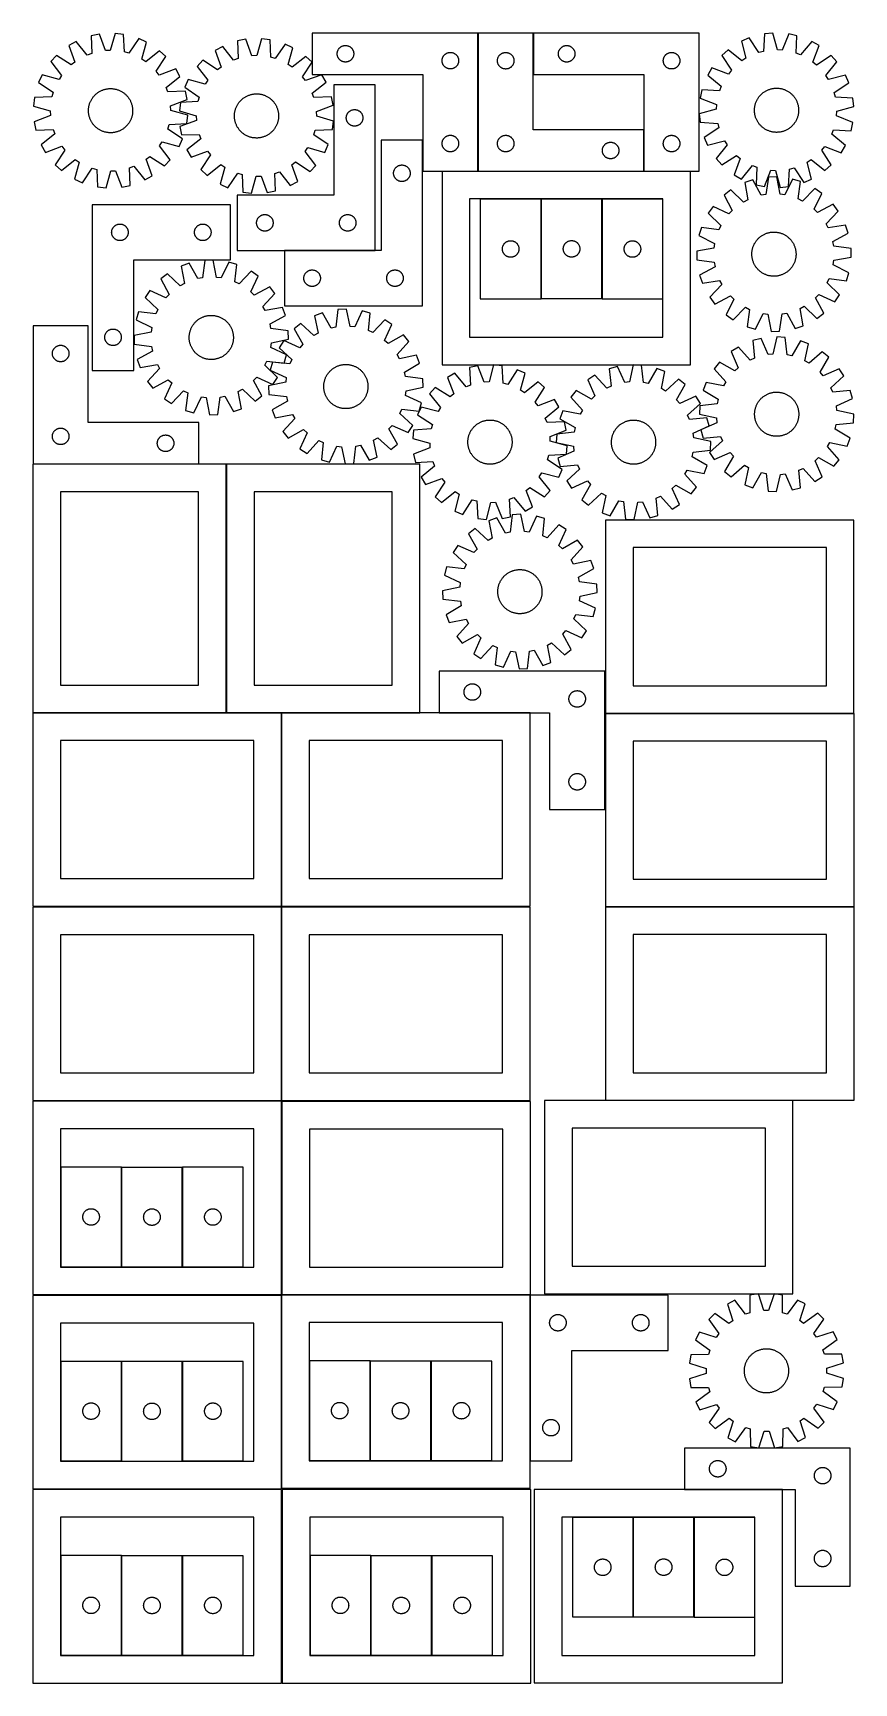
# Model space of a CAD drawing. Header units: millimetres. Extents: x 7 to 1493, y 7 to 2993.
import ezdxf

# ---------------------------------------------------------------- set-up
doc = ezdxf.new("R2010")
doc.units = ezdxf.units.MM
doc.layers.add('CUT', color=7, linetype='CONTINUOUS', true_color=0x000000)

msp = doc.modelspace()

# ---------------------------------------------------------------- linework, layer by layer
at = {"layer": 'CUT'}
for p, q in [((126.761844, 2991.406396), (111.683263, 2988.345853)), ((111.683263, 2988.345853), (112.879086, 2956.604008)), ((138.036271, 2961.710234), (126.761844, 2991.406396)), ((155.274099, 2992.638116), (146.602625, 2962.080298)), ((170.560442, 2990.889328), (155.274099, 2992.638116)), ((172.10644, 2959.16261), (170.560442, 2990.889328)), ((812.422846, 2993.409736), (512.422846, 2993.409736)), ((512.422846, 2993.409736), (512.422846, 2918.409736)), ((812.422846, 2743.409736), (812.422846, 2993.409736)), ((912.648192, 2993.274232), (812.648192, 2993.274232)), ((812.648192, 2993.274232), (812.648192, 2743.274232)), ((912.648192, 2818.274232), (912.648192, 2993.274232)), ((1213.052911, 2993.303779), (913.052911, 2993.303779)), ((913.052911, 2993.303779), (913.052911, 2918.303779)), ((1213.052911, 2743.303779), (1213.052911, 2993.303779)), ((1331.342816, 2991.916589), (1329.402826, 2960.211523)), ((1346.649704, 2993.475355), (1331.342816, 2991.916589)), ((1354.940918, 2962.812176), (1346.649704, 2993.475355)), ((1375.144458, 2991.889549), (1363.502014, 2962.335729)), ((1390.183858, 2988.641934), (1375.144458, 2991.889549)), ((1388.593828, 2956.917393), (1390.183858, 2988.641934)), ((84.947119, 2978.363646), (71.552296, 2970.793359)), ((71.552296, 2970.793359), (82.498361, 2940.974599)), ((104.846355, 2953.604907), (84.947119, 2978.363646)), ((146.602625, 2962.080298), (138.036271, 2961.710234)), ((180.367883, 2956.867412), (172.10644, 2959.16261)), ((198.057831, 2983.249992), (180.367883, 2956.867412)), ((212.055602, 2976.863056), (198.057831, 2983.249992)), ((203.721838, 2946.211414), (212.055602, 2976.863056)), ((235.846487, 2961.100455), (210.869682, 2941.475625)), ((247.185487, 2950.700569), (235.846487, 2961.100455)), ((350.165657, 2969.282672), (336.715909, 2961.810403)), ((336.715909, 2961.810403), (347.44393, 2931.912504)), ((369.883561, 2944.379279), (350.165657, 2969.282672)), ((392.074512, 2982.019722), (376.973983, 2979.069372)), ((376.973983, 2979.069372), (377.937979, 2947.31964)), ((403.131781, 2952.24202), (392.074512, 2982.019722)), ((420.595002, 2983.043198), (411.70061, 2952.549518)), ((435.868167, 2981.182827), (420.595002, 2983.043198)), ((437.182439, 2949.445666), (435.868167, 2981.182827)), ((463.309036, 2973.342895), (445.426901, 2947.0902)), ((477.259792, 2966.85391), (463.309036, 2973.342895)), ((468.702417, 2936.263943), (477.259792, 2966.85391)), ((557.442734, 2956.681917), (557.502347, 2957.452051)), ((557.502347, 2957.452051), (557.601527, 2958.218094)), ((557.601527, 2958.218094), (557.74001, 2958.978017)), ((557.74001, 2958.978017), (557.91743, 2959.729802)), ((557.91743, 2959.729802), (558.133315, 2960.471458)), ((558.133315, 2960.471458), (558.387093, 2961.201017)), ((558.387093, 2961.201017), (558.678092, 2961.916544)), ((558.678092, 2961.916544), (559.005539, 2962.616143)), ((559.005539, 2962.616143), (559.368567, 2963.297957)), ((559.368567, 2963.297957), (559.766212, 2963.960179)), ((559.766212, 2963.960179), (560.19742, 2964.601052)), ((560.19742, 2964.601052), (560.661048, 2965.218878)), ((560.661048, 2965.218878), (561.155867, 2965.812017)), ((561.155867, 2965.812017), (561.680563, 2966.378898)), ((561.680563, 2966.378898), (562.233745, 2966.918016)), ((562.233745, 2966.918016), (562.813948, 2967.427942)), ((562.813948, 2967.427942), (563.419631, 2967.907324)), ((563.419631, 2967.907324), (564.04919, 2968.354891)), ((564.04919, 2968.354891), (564.700954, 2968.769455)), ((564.700954, 2968.769455), (565.373194, 2969.149918)), ((565.373194, 2969.149918), (566.06413, 2969.49527)), ((566.06413, 2969.49527), (566.771927, 2969.804595)), ((566.771927, 2969.804595), (567.49471, 2970.077074)), ((567.49471, 2970.077074), (568.230561, 2970.311984)), ((568.230561, 2970.311984), (568.977529, 2970.508701)), ((568.977529, 2970.508701), (569.733634, 2970.666705)), ((569.733634, 2970.666705), (570.49687, 2970.785576)), ((570.49687, 2970.785576), (571.265214, 2970.864999)), ((571.265214, 2970.864999), (572.036627, 2970.904763)), ((572.036627, 2970.904763), (572.809064, 2970.904763)), ((572.809064, 2970.904763), (573.580477, 2970.864999)), ((573.580477, 2970.864999), (574.348821, 2970.785576)), ((574.348821, 2970.785576), (575.112057, 2970.666705)), ((575.112057, 2970.666705), (575.868162, 2970.508701)), ((575.868162, 2970.508701), (576.61513, 2970.311984)), ((576.61513, 2970.311984), (577.350981, 2970.077074)), ((577.350981, 2970.077074), (578.073764, 2969.804595)), ((578.073764, 2969.804595), (578.781561, 2969.49527)), ((578.781561, 2969.49527), (579.472497, 2969.149918)), ((579.472497, 2969.149918), (580.144738, 2968.769455)), ((580.144738, 2968.769455), (580.796501, 2968.354891)), ((580.796501, 2968.354891), (581.42606, 2967.907324)), ((581.42606, 2967.907324), (582.031743, 2967.427942)), ((582.031743, 2967.427942), (582.611946, 2966.918016)), ((582.611946, 2966.918016), (583.165128, 2966.378898)), ((583.165128, 2966.378898), (583.689825, 2965.812017)), ((583.689825, 2965.812017), (584.184643, 2965.218878)), ((584.184643, 2965.218878), (584.648271, 2964.601052)), ((584.648271, 2964.601052), (585.079479, 2963.960179)), ((585.079479, 2963.960179), (585.477124, 2963.297957)), ((585.477124, 2963.297957), (585.840152, 2962.616143)), ((585.840152, 2962.616143), (586.167599, 2961.916544)), ((586.167599, 2961.916544), (586.458598, 2961.201017)), ((586.458598, 2961.201017), (586.712376, 2960.471458)), ((586.712376, 2960.471458), (586.928261, 2959.729802)), ((586.928261, 2959.729802), (587.105681, 2958.978017)), ((587.105681, 2958.978017), (587.244164, 2958.218094)), ((587.244164, 2958.218094), (587.343344, 2957.452051)), ((587.343344, 2957.452051), (587.402957, 2956.681917)), ((756.06413, 2956.99527), (756.771927, 2957.304595)), ((756.771927, 2957.304595), (757.49471, 2957.577074)), ((757.49471, 2957.577074), (758.230561, 2957.811984)), ((758.230561, 2957.811984), (758.977529, 2958.008701)), ((758.977529, 2958.008701), (759.733634, 2958.166705)), ((759.733634, 2958.166705), (760.49687, 2958.285576)), ((760.49687, 2958.285576), (761.265214, 2958.364999)), ((761.265214, 2958.364999), (762.036627, 2958.404763)), ((762.036627, 2958.404763), (762.809064, 2958.404763)), ((762.809064, 2958.404763), (763.580477, 2958.364999)), ((763.580477, 2958.364999), (764.348821, 2958.285576)), ((764.348821, 2958.285576), (765.112057, 2958.166705)), ((765.112057, 2958.166705), (765.868162, 2958.008701)), ((765.868162, 2958.008701), (766.61513, 2957.811984)), ((766.61513, 2957.811984), (767.350981, 2957.577074)), ((767.350981, 2957.577074), (768.073764, 2957.304595)), ((768.073764, 2957.304595), (768.781561, 2956.99527)), ((856.289477, 2956.859766), (856.997274, 2957.169091)), ((856.997274, 2957.169091), (857.720057, 2957.44157)), ((857.720057, 2957.44157), (858.455908, 2957.67648)), ((858.455908, 2957.67648), (859.202876, 2957.873197)), ((859.202876, 2957.873197), (859.958981, 2958.031201)), ((859.958981, 2958.031201), (860.722217, 2958.150072)), ((860.722217, 2958.150072), (861.490561, 2958.229495)), ((861.490561, 2958.229495), (862.261974, 2958.269259)), ((862.261974, 2958.269259), (863.034411, 2958.269259)), ((863.034411, 2958.269259), (863.805824, 2958.229495)), ((863.805824, 2958.229495), (864.574168, 2958.150072)), ((864.574168, 2958.150072), (865.337404, 2958.031201)), ((865.337404, 2958.031201), (866.093509, 2957.873197)), ((866.093509, 2957.873197), (866.840477, 2957.67648)), ((866.840477, 2957.67648), (867.576328, 2957.44157)), ((867.576328, 2957.44157), (868.299111, 2957.169091)), ((868.299111, 2957.169091), (869.006908, 2956.859766)), ((958.0728, 2956.57596), (958.132413, 2957.346094)), ((958.132413, 2957.346094), (958.231593, 2958.112137)), ((958.231593, 2958.112137), (958.370076, 2958.87206)), ((958.370076, 2958.87206), (958.547496, 2959.623845)), ((958.547496, 2959.623845), (958.763381, 2960.365501)), ((958.763381, 2960.365501), (959.017159, 2961.09506)), ((959.017159, 2961.09506), (959.308158, 2961.810587)), ((959.308158, 2961.810587), (959.635605, 2962.510185)), ((959.635605, 2962.510185), (959.998633, 2963.192)), ((959.998633, 2963.192), (960.396278, 2963.854222)), ((960.396278, 2963.854222), (960.827486, 2964.495095)), ((960.827486, 2964.495095), (961.291114, 2965.112921)), ((961.291114, 2965.112921), (961.785933, 2965.70606)), ((961.785933, 2965.70606), (962.310629, 2966.272941)), ((962.310629, 2966.272941), (962.863811, 2966.812059)), ((962.863811, 2966.812059), (963.444014, 2967.321985)), ((963.444014, 2967.321985), (964.049697, 2967.801367)), ((964.049697, 2967.801367), (964.679256, 2968.248934)), ((964.679256, 2968.248934), (965.331019, 2968.663498)), ((965.331019, 2968.663498), (966.00326, 2969.043961)), ((966.00326, 2969.043961), (966.694196, 2969.389313)), ((966.694196, 2969.389313), (967.401993, 2969.698638)), ((967.401993, 2969.698638), (968.124776, 2969.971117)), ((968.124776, 2969.971117), (968.860627, 2970.206027)), ((968.860627, 2970.206027), (969.607595, 2970.402744)), ((969.607595, 2970.402744), (970.3637, 2970.560748)), ((970.3637, 2970.560748), (971.126936, 2970.679619)), ((971.126936, 2970.679619), (971.89528, 2970.759042)), ((971.89528, 2970.759042), (972.666693, 2970.798806)), ((972.666693, 2970.798806), (973.43913, 2970.798806)), ((973.43913, 2970.798806), (974.210543, 2970.759042)), ((974.210543, 2970.759042), (974.978887, 2970.679619)), ((974.978887, 2970.679619), (975.742123, 2970.560748)), ((975.742123, 2970.560748), (976.498228, 2970.402744)), ((976.498228, 2970.402744), (977.245196, 2970.206027)), ((977.245196, 2970.206027), (977.981047, 2969.971117)), ((977.981047, 2969.971117), (978.70383, 2969.698638)), ((978.70383, 2969.698638), (979.411627, 2969.389313)), ((979.411627, 2969.389313), (980.102563, 2969.043961)), ((980.102563, 2969.043961), (980.774803, 2968.663498)), ((980.774803, 2968.663498), (981.426567, 2968.248934)), ((981.426567, 2968.248934), (982.056126, 2967.801367)), ((982.056126, 2967.801367), (982.661809, 2967.321985)), ((982.661809, 2967.321985), (983.242012, 2966.812059)), ((983.242012, 2966.812059), (983.795194, 2966.272941)), ((983.795194, 2966.272941), (984.31989, 2965.70606)), ((984.31989, 2965.70606), (984.814709, 2965.112921)), ((984.814709, 2965.112921), (985.278337, 2964.495095)), ((985.278337, 2964.495095), (985.709545, 2963.854222)), ((985.709545, 2963.854222), (986.10719, 2963.192)), ((986.10719, 2963.192), (986.470218, 2962.510185)), ((986.470218, 2962.510185), (986.797665, 2961.810587)), ((986.797665, 2961.810587), (987.088664, 2961.09506)), ((987.088664, 2961.09506), (987.342442, 2960.365501)), ((987.342442, 2960.365501), (987.558327, 2959.623845)), ((987.558327, 2959.623845), (987.735747, 2958.87206)), ((987.735747, 2958.87206), (987.87423, 2958.112137)), ((987.87423, 2958.112137), (987.97341, 2957.346094)), ((987.97341, 2957.346094), (988.033023, 2956.57596)), ((1156.694196, 2956.889313), (1157.401993, 2957.198638)), ((1157.401993, 2957.198638), (1158.124776, 2957.471117)), ((1158.124776, 2957.471117), (1158.860627, 2957.706027)), ((1158.860627, 2957.706027), (1159.607595, 2957.902744)), ((1159.607595, 2957.902744), (1160.3637, 2958.060748)), ((1160.3637, 2958.060748), (1161.126936, 2958.179619)), ((1161.126936, 2958.179619), (1161.89528, 2958.259042)), ((1161.89528, 2958.259042), (1162.666693, 2958.298806)), ((1162.666693, 2958.298806), (1163.43913, 2958.298806)), ((1163.43913, 2958.298806), (1164.210543, 2958.259042)), ((1164.210543, 2958.259042), (1164.978887, 2958.179619)), ((1164.978887, 2958.179619), (1165.742123, 2958.060748)), ((1165.742123, 2958.060748), (1166.498228, 2957.902744)), ((1166.498228, 2957.902744), (1167.245196, 2957.706027)), ((1167.245196, 2957.706027), (1167.981047, 2957.471117)), ((1167.981047, 2957.471117), (1168.70383, 2957.198638)), ((1168.70383, 2957.198638), (1169.411627, 2956.889313)), ((1265.691769, 2962.941001), (1254.224457, 2952.682771)), ((1290.422867, 2943.007422), (1265.691769, 2962.941001)), ((1303.752653, 2984.619417), (1289.676624, 2978.406854)), ((1289.676624, 2978.406854), (1297.628988, 2947.654055)), ((1321.11351, 2958.019127), (1303.752653, 2984.619417)), ((1329.402826, 2960.211523), (1321.11351, 2958.019127)), ((1363.502014, 2962.335729), (1354.940918, 2962.812176)), ((1416.793939, 2978.32838), (1396.588684, 2953.81874)), ((1430.093691, 2970.592285), (1416.793939, 2978.32838)), ((1418.77806, 2940.911799), (1430.093691, 2970.592285)), ((49.209384, 2953.037793), (38.809497, 2941.698794)), ((38.809497, 2941.698794), (58.434327, 2916.721989)), ((75.785553, 2935.640035), (49.209384, 2953.037793)), ((82.498361, 2940.974599), (75.785553, 2935.640035)), ((112.879086, 2956.604008), (104.846355, 2953.604907)), ((210.869682, 2941.475625), (203.721838, 2946.211414)), ((229.787728, 2924.1244), (247.185487, 2950.700569)), ((264.941052, 2928.357657), (235.122293, 2917.411591)), ((272.51134, 2914.962833), (264.941052, 2928.357657)), ((314.243932, 2944.21847), (303.76152, 2932.955718)), ((303.76152, 2932.955718), (323.203433, 2907.836268)), ((340.692345, 2926.627103), (314.243932, 2944.21847)), ((347.44393, 2931.912504), (340.692345, 2926.627103)), ((377.937979, 2947.31964), (369.883561, 2944.379279)), ((411.70061, 2952.549518), (403.131781, 2952.24202)), ((445.426901, 2947.0902), (437.182439, 2949.445666)), ((475.815487, 2931.476083), (468.702417, 2936.263943)), ((500.934937, 2950.917996), (475.815487, 2931.476083)), ((494.606322, 2913.987171), (512.197689, 2940.435584)), ((512.197689, 2940.435584), (500.934937, 2950.917996)), ((557.422846, 2955.909736), (557.442734, 2956.681917)), ((557.442734, 2955.137554), (557.422846, 2955.909736)), ((557.502347, 2954.367421), (557.442734, 2955.137554)), ((557.601527, 2953.601377), (557.502347, 2954.367421)), ((557.74001, 2952.841455), (557.601527, 2953.601377)), ((557.91743, 2952.089669), (557.74001, 2952.841455)), ((558.133315, 2951.348013), (557.91743, 2952.089669)), ((558.387093, 2950.618454), (558.133315, 2951.348013)), ((558.678092, 2949.902927), (558.387093, 2950.618454)), ((559.005539, 2949.203329), (558.678092, 2949.902927)), ((559.368567, 2948.521515), (559.005539, 2949.203329)), ((559.766212, 2947.859293), (559.368567, 2948.521515)), ((560.19742, 2947.218419), (559.766212, 2947.859293)), ((560.661048, 2946.600593), (560.19742, 2947.218419)), ((561.155867, 2946.007454), (560.661048, 2946.600593)), ((561.680563, 2945.440573), (561.155867, 2946.007454)), ((562.233745, 2944.901455), (561.680563, 2945.440573)), ((562.813948, 2944.391529), (562.233745, 2944.901455)), ((563.419631, 2943.912147), (562.813948, 2944.391529)), ((564.04919, 2943.46458), (563.419631, 2943.912147)), ((564.700954, 2943.050016), (564.04919, 2943.46458)), ((565.373194, 2942.669554), (564.700954, 2943.050016)), ((566.06413, 2942.324202), (565.373194, 2942.669554)), ((566.771927, 2942.014876), (566.06413, 2942.324202)), ((567.49471, 2941.742397), (566.771927, 2942.014876)), ((568.230561, 2941.507488), (567.49471, 2941.742397)), ((568.977529, 2941.31077), (568.230561, 2941.507488)), ((569.733634, 2941.152766), (568.977529, 2941.31077)), ((570.49687, 2941.033896), (569.733634, 2941.152766)), ((571.265214, 2940.954473), (570.49687, 2941.033896)), ((572.036627, 2940.914709), (571.265214, 2940.954473)), ((572.809064, 2940.914709), (572.036627, 2940.914709)), ((573.580477, 2940.954473), (572.809064, 2940.914709)), ((574.348821, 2941.033896), (573.580477, 2940.954473)), ((575.112057, 2941.152766), (574.348821, 2941.033896)), ((575.868162, 2941.31077), (575.112057, 2941.152766)), ((576.61513, 2941.507488), (575.868162, 2941.31077)), ((577.350981, 2941.742397), (576.61513, 2941.507488)), ((578.073764, 2942.014876), (577.350981, 2941.742397)), ((578.781561, 2942.324202), (578.073764, 2942.014876)), ((579.472497, 2942.669554), (578.781561, 2942.324202)), ((580.144738, 2943.050016), (579.472497, 2942.669554)), ((580.796501, 2943.46458), (580.144738, 2943.050016)), ((581.42606, 2943.912147), (580.796501, 2943.46458)), ((582.031743, 2944.391529), (581.42606, 2943.912147)), ((582.611946, 2944.901455), (582.031743, 2944.391529)), ((583.165128, 2945.440573), (582.611946, 2944.901455)), ((583.689825, 2946.007454), (583.165128, 2945.440573)), ((584.184643, 2946.600593), (583.689825, 2946.007454)), ((584.648271, 2947.218419), (584.184643, 2946.600593)), ((585.079479, 2947.859293), (584.648271, 2947.218419)), ((585.477124, 2948.521515), (585.079479, 2947.859293)), ((585.840152, 2949.203329), (585.477124, 2948.521515)), ((586.167599, 2949.902927), (585.840152, 2949.203329)), ((586.458598, 2950.618454), (586.167599, 2949.902927)), ((586.712376, 2951.348013), (586.458598, 2950.618454)), ((586.928261, 2952.089669), (586.712376, 2951.348013)), ((587.105681, 2952.841455), (586.928261, 2952.089669)), ((587.244164, 2953.601377), (587.105681, 2952.841455)), ((587.343344, 2954.367421), (587.244164, 2953.601377)), ((587.402957, 2955.137554), (587.343344, 2954.367421)), ((587.402957, 2956.681917), (587.422846, 2955.909736)), ((587.422846, 2955.909736), (587.402957, 2955.137554)), ((747.422846, 2943.409736), (747.442734, 2944.181917)), ((747.442734, 2942.637554), (747.422846, 2943.409736)), ((747.442734, 2944.181917), (747.502347, 2944.952051)), ((747.502347, 2941.867421), (747.442734, 2942.637554)), ((747.502347, 2944.952051), (747.601527, 2945.718094)), ((747.601527, 2941.101377), (747.502347, 2941.867421)), ((747.601527, 2945.718094), (747.74001, 2946.478017)), ((747.74001, 2940.341455), (747.601527, 2941.101377)), ((747.74001, 2946.478017), (747.91743, 2947.229802)), ((747.91743, 2939.589669), (747.74001, 2940.341455)), ((747.91743, 2947.229802), (748.133315, 2947.971458)), ((748.133315, 2938.848013), (747.91743, 2939.589669)), ((748.133315, 2947.971458), (748.387093, 2948.701017)), ((748.387093, 2938.118454), (748.133315, 2938.848013)), ((748.387093, 2948.701017), (748.678092, 2949.416544)), ((748.678092, 2937.402927), (748.387093, 2938.118454)), ((748.678092, 2949.416544), (749.005539, 2950.116143)), ((749.005539, 2936.703329), (748.678092, 2937.402927)), ((749.005539, 2950.116143), (749.368567, 2950.797957)), ((749.368567, 2936.021515), (749.005539, 2936.703329)), ((749.368567, 2950.797957), (749.766212, 2951.460179)), ((749.766212, 2935.359293), (749.368567, 2936.021515)), ((749.766212, 2951.460179), (750.19742, 2952.101052)), ((750.19742, 2934.718419), (749.766212, 2935.359293)), ((750.19742, 2952.101052), (750.661048, 2952.718878)), ((750.661048, 2934.100593), (750.19742, 2934.718419)), ((750.661048, 2952.718878), (751.155867, 2953.312017)), ((751.155867, 2933.507454), (750.661048, 2934.100593)), ((751.155867, 2953.312017), (751.680563, 2953.878898)), ((751.680563, 2932.940573), (751.155867, 2933.507454)), ((751.680563, 2953.878898), (752.233745, 2954.418016)), ((752.233745, 2932.401455), (751.680563, 2932.940573)), ((752.233745, 2954.418016), (752.813948, 2954.927942)), ((752.813948, 2931.891529), (752.233745, 2932.401455)), ((752.813948, 2954.927942), (753.419631, 2955.407324)), ((753.419631, 2931.412147), (752.813948, 2931.891529)), ((753.419631, 2955.407324), (754.04919, 2955.854891)), ((754.04919, 2930.96458), (753.419631, 2931.412147)), ((754.04919, 2955.854891), (754.700954, 2956.269455)), ((754.700954, 2930.550016), (754.04919, 2930.96458)), ((754.700954, 2956.269455), (755.373194, 2956.649918)), ((755.373194, 2930.169554), (754.700954, 2930.550016)), ((755.373194, 2956.649918), (756.06413, 2956.99527)), ((756.06413, 2929.824202), (755.373194, 2930.169554)), ((756.771927, 2929.514876), (756.06413, 2929.824202)), ((757.49471, 2929.242397), (756.771927, 2929.514876)), ((758.230561, 2929.007488), (757.49471, 2929.242397)), ((758.977529, 2928.81077), (758.230561, 2929.007488)), ((759.733634, 2928.652766), (758.977529, 2928.81077)), ((760.49687, 2928.533896), (759.733634, 2928.652766)), ((761.265214, 2928.454473), (760.49687, 2928.533896)), ((762.036627, 2928.414709), (761.265214, 2928.454473)), ((762.809064, 2928.414709), (762.036627, 2928.414709)), ((763.580477, 2928.454473), (762.809064, 2928.414709)), ((764.348821, 2928.533896), (763.580477, 2928.454473)), ((765.112057, 2928.652766), (764.348821, 2928.533896)), ((765.868162, 2928.81077), (765.112057, 2928.652766)), ((766.61513, 2929.007488), (765.868162, 2928.81077)), ((767.350981, 2929.242397), (766.61513, 2929.007488)), ((768.073764, 2929.514876), (767.350981, 2929.242397)), ((768.781561, 2929.824202), (768.073764, 2929.514876)), ((768.781561, 2956.99527), (769.472497, 2956.649918)), ((769.472497, 2930.169554), (768.781561, 2929.824202)), ((769.472497, 2956.649918), (770.144738, 2956.269455)), ((770.144738, 2930.550016), (769.472497, 2930.169554)), ((770.144738, 2956.269455), (770.796501, 2955.854891)), ((770.796501, 2930.96458), (770.144738, 2930.550016)), ((770.796501, 2955.854891), (771.42606, 2955.407324)), ((771.42606, 2931.412147), (770.796501, 2930.96458)), ((771.42606, 2955.407324), (772.031743, 2954.927942)), ((772.031743, 2931.891529), (771.42606, 2931.412147)), ((772.031743, 2954.927942), (772.611946, 2954.418016)), ((772.611946, 2932.401455), (772.031743, 2931.891529)), ((772.611946, 2954.418016), (773.165128, 2953.878898)), ((773.165128, 2932.940573), (772.611946, 2932.401455)), ((773.165128, 2953.878898), (773.689825, 2953.312017)), ((773.689825, 2933.507454), (773.165128, 2932.940573)), ((773.689825, 2953.312017), (774.184643, 2952.718878)), ((774.184643, 2934.100593), (773.689825, 2933.507454)), ((774.184643, 2952.718878), (774.648271, 2952.101052)), ((774.648271, 2934.718419), (774.184643, 2934.100593)), ((774.648271, 2952.101052), (775.079479, 2951.460179)), ((775.079479, 2935.359293), (774.648271, 2934.718419)), ((775.079479, 2951.460179), (775.477124, 2950.797957)), ((775.477124, 2936.021515), (775.079479, 2935.359293)), ((775.477124, 2950.797957), (775.840152, 2950.116143)), ((775.840152, 2936.703329), (775.477124, 2936.021515)), ((775.840152, 2950.116143), (776.167599, 2949.416544)), ((776.167599, 2937.402927), (775.840152, 2936.703329)), ((776.167599, 2949.416544), (776.458598, 2948.701017)), ((776.458598, 2938.118454), (776.167599, 2937.402927)), ((776.458598, 2948.701017), (776.712376, 2947.971458)), ((776.712376, 2938.848013), (776.458598, 2938.118454)), ((776.712376, 2947.971458), (776.928261, 2947.229802)), ((776.928261, 2939.589669), (776.712376, 2938.848013)), ((776.928261, 2947.229802), (777.105681, 2946.478017)), ((777.105681, 2940.341455), (776.928261, 2939.589669)), ((777.105681, 2946.478017), (777.244164, 2945.718094)), ((777.244164, 2941.101377), (777.105681, 2940.341455)), ((777.244164, 2945.718094), (777.343344, 2944.952051)), ((777.343344, 2941.867421), (777.244164, 2941.101377)), ((777.343344, 2944.952051), (777.402957, 2944.181917)), ((777.402957, 2942.637554), (777.343344, 2941.867421)), ((777.402957, 2944.181917), (777.422846, 2943.409736)), ((777.422846, 2943.409736), (777.402957, 2942.637554)), ((847.648192, 2943.274232), (847.668081, 2944.046413)), ((847.668081, 2942.50205), (847.648192, 2943.274232)), ((847.668081, 2944.046413), (847.727694, 2944.816547)), ((847.727694, 2941.731917), (847.668081, 2942.50205)), ((847.727694, 2944.816547), (847.826874, 2945.58259)), ((847.826874, 2940.965873), (847.727694, 2941.731917)), ((847.826874, 2945.58259), (847.965357, 2946.342513)), ((847.965357, 2940.205951), (847.826874, 2940.965873)), ((847.965357, 2946.342513), (848.142777, 2947.094298)), ((848.142777, 2939.454165), (847.965357, 2940.205951)), ((848.142777, 2947.094298), (848.358662, 2947.835954)), ((848.358662, 2938.712509), (848.142777, 2939.454165)), ((848.358662, 2947.835954), (848.61244, 2948.565513)), ((848.61244, 2937.98295), (848.358662, 2938.712509)), ((848.61244, 2948.565513), (848.903439, 2949.28104)), ((848.903439, 2937.267423), (848.61244, 2937.98295)), ((848.903439, 2949.28104), (849.230886, 2949.980639)), ((849.230886, 2936.567825), (848.903439, 2937.267423)), ((849.230886, 2949.980639), (849.593914, 2950.662453)), ((849.593914, 2935.886011), (849.230886, 2936.567825)), ((849.593914, 2950.662453), (849.991559, 2951.324675)), ((849.991559, 2935.223789), (849.593914, 2935.886011)), ((849.991559, 2951.324675), (850.422767, 2951.965548)), ((850.422767, 2934.582915), (849.991559, 2935.223789)), ((850.422767, 2951.965548), (850.886395, 2952.583374)), ((850.886395, 2933.965089), (850.422767, 2934.582915)), ((850.886395, 2952.583374), (851.381214, 2953.176513)), ((851.381214, 2933.37195), (850.886395, 2933.965089)), ((851.381214, 2953.176513), (851.90591, 2953.743394)), ((851.90591, 2932.805069), (851.381214, 2933.37195)), ((851.90591, 2953.743394), (852.459092, 2954.282512)), ((852.459092, 2932.265951), (851.90591, 2932.805069)), ((852.459092, 2954.282512), (853.039295, 2954.792438)), ((853.039295, 2931.756025), (852.459092, 2932.265951)), ((853.039295, 2954.792438), (853.644978, 2955.27182)), ((853.644978, 2931.276643), (853.039295, 2931.756025)), ((853.644978, 2955.27182), (854.274537, 2955.719387)), ((854.274537, 2930.829076), (853.644978, 2931.276643)), ((854.274537, 2955.719387), (854.9263, 2956.133951)), ((854.9263, 2930.414512), (854.274537, 2930.829076)), ((854.9263, 2956.133951), (855.598541, 2956.514414)), ((855.598541, 2930.03405), (854.9263, 2930.414512)), ((855.598541, 2956.514414), (856.289477, 2956.859766)), ((856.289477, 2929.688698), (855.598541, 2930.03405)), ((856.997274, 2929.379372), (856.289477, 2929.688698)), ((857.720057, 2929.106893), (856.997274, 2929.379372)), ((858.455908, 2928.871984), (857.720057, 2929.106893)), ((859.202876, 2928.675266), (858.455908, 2928.871984)), ((859.958981, 2928.517262), (859.202876, 2928.675266)), ((860.722217, 2928.398392), (859.958981, 2928.517262)), ((861.490561, 2928.318969), (860.722217, 2928.398392)), ((862.261974, 2928.279205), (861.490561, 2928.318969)), ((863.034411, 2928.279205), (862.261974, 2928.279205)), ((863.805824, 2928.318969), (863.034411, 2928.279205)), ((864.574168, 2928.398392), (863.805824, 2928.318969)), ((865.337404, 2928.517262), (864.574168, 2928.398392)), ((866.093509, 2928.675266), (865.337404, 2928.517262)), ((866.840477, 2928.871984), (866.093509, 2928.675266)), ((867.576328, 2929.106893), (866.840477, 2928.871984)), ((868.299111, 2929.379372), (867.576328, 2929.106893)), ((869.006908, 2929.688698), (868.299111, 2929.379372)), ((869.006908, 2956.859766), (869.697844, 2956.514414)), ((869.697844, 2930.03405), (869.006908, 2929.688698)), ((869.697844, 2956.514414), (870.370084, 2956.133951)), ((870.370084, 2930.414512), (869.697844, 2930.03405)), ((870.370084, 2956.133951), (871.021848, 2955.719387)), ((871.021848, 2930.829076), (870.370084, 2930.414512)), ((871.021848, 2955.719387), (871.651407, 2955.27182)), ((871.651407, 2931.276643), (871.021848, 2930.829076)), ((871.651407, 2955.27182), (872.25709, 2954.792438)), ((872.25709, 2931.756025), (871.651407, 2931.276643)), ((872.25709, 2954.792438), (872.837293, 2954.282512)), ((872.837293, 2932.265951), (872.25709, 2931.756025)), ((872.837293, 2954.282512), (873.390475, 2953.743394)), ((873.390475, 2932.805069), (872.837293, 2932.265951)), ((873.390475, 2953.743394), (873.915171, 2953.176513)), ((873.915171, 2933.37195), (873.390475, 2932.805069)), ((873.915171, 2953.176513), (874.40999, 2952.583374)), ((874.40999, 2933.965089), (873.915171, 2933.37195)), ((874.40999, 2952.583374), (874.873618, 2951.965548)), ((874.873618, 2934.582915), (874.40999, 2933.965089)), ((874.873618, 2951.965548), (875.304826, 2951.324675)), ((875.304826, 2935.223789), (874.873618, 2934.582915)), ((875.304826, 2951.324675), (875.702471, 2950.662453)), ((875.702471, 2935.886011), (875.304826, 2935.223789)), ((875.702471, 2950.662453), (876.065499, 2949.980639)), ((876.065499, 2936.567825), (875.702471, 2935.886011)), ((876.065499, 2949.980639), (876.392946, 2949.28104)), ((876.392946, 2937.267423), (876.065499, 2936.567825)), ((876.392946, 2949.28104), (876.683945, 2948.565513)), ((876.683945, 2937.98295), (876.392946, 2937.267423)), ((876.683945, 2948.565513), (876.937723, 2947.835954)), ((876.937723, 2938.712509), (876.683945, 2937.98295)), ((876.937723, 2947.835954), (877.153608, 2947.094298)), ((877.153608, 2939.454165), (876.937723, 2938.712509)), ((877.153608, 2947.094298), (877.331028, 2946.342513)), ((877.331028, 2940.205951), (877.153608, 2939.454165)), ((877.331028, 2946.342513), (877.469511, 2945.58259)), ((877.469511, 2940.965873), (877.331028, 2940.205951)), ((877.469511, 2945.58259), (877.568691, 2944.816547)), ((877.568691, 2941.731917), (877.469511, 2940.965873)), ((877.568691, 2944.816547), (877.628304, 2944.046413)), ((877.628304, 2942.50205), (877.568691, 2941.731917)), ((877.628304, 2944.046413), (877.648192, 2943.274232)), ((877.648192, 2943.274232), (877.628304, 2942.50205)), ((958.052911, 2955.803779), (958.0728, 2956.57596)), ((958.0728, 2955.031597), (958.052911, 2955.803779)), ((958.132413, 2954.261464), (958.0728, 2955.031597)), ((958.231593, 2953.49542), (958.132413, 2954.261464)), ((958.370076, 2952.735498), (958.231593, 2953.49542)), ((958.547496, 2951.983712), (958.370076, 2952.735498)), ((958.763381, 2951.242056), (958.547496, 2951.983712)), ((959.017159, 2950.512497), (958.763381, 2951.242056)), ((959.308158, 2949.79697), (959.017159, 2950.512497)), ((959.635605, 2949.097372), (959.308158, 2949.79697)), ((959.998633, 2948.415558), (959.635605, 2949.097372)), ((960.396278, 2947.753336), (959.998633, 2948.415558)), ((960.827486, 2947.112462), (960.396278, 2947.753336)), ((961.291114, 2946.494636), (960.827486, 2947.112462)), ((961.785933, 2945.901497), (961.291114, 2946.494636)), ((962.310629, 2945.334616), (961.785933, 2945.901497)), ((962.863811, 2944.795498), (962.310629, 2945.334616)), ((963.444014, 2944.285572), (962.863811, 2944.795498)), ((964.049697, 2943.80619), (963.444014, 2944.285572)), ((964.679256, 2943.358623), (964.049697, 2943.80619)), ((965.331019, 2942.944059), (964.679256, 2943.358623)), ((966.00326, 2942.563597), (965.331019, 2942.944059)), ((966.694196, 2942.218245), (966.00326, 2942.563597)), ((967.401993, 2941.908919), (966.694196, 2942.218245)), ((968.124776, 2941.63644), (967.401993, 2941.908919)), ((968.860627, 2941.40153), (968.124776, 2941.63644)), ((969.607595, 2941.204813), (968.860627, 2941.40153)), ((970.3637, 2941.046809), (969.607595, 2941.204813)), ((971.126936, 2940.927938), (970.3637, 2941.046809)), ((971.89528, 2940.848516), (971.126936, 2940.927938)), ((972.666693, 2940.808752), (971.89528, 2940.848516)), ((973.43913, 2940.808752), (972.666693, 2940.808752)), ((974.210543, 2940.848516), (973.43913, 2940.808752)), ((974.978887, 2940.927938), (974.210543, 2940.848516)), ((975.742123, 2941.046809), (974.978887, 2940.927938)), ((976.498228, 2941.204813), (975.742123, 2941.046809)), ((977.245196, 2941.40153), (976.498228, 2941.204813)), ((977.981047, 2941.63644), (977.245196, 2941.40153)), ((978.70383, 2941.908919), (977.981047, 2941.63644)), ((979.411627, 2942.218245), (978.70383, 2941.908919)), ((980.102563, 2942.563597), (979.411627, 2942.218245)), ((980.774803, 2942.944059), (980.102563, 2942.563597)), ((981.426567, 2943.358623), (980.774803, 2942.944059)), ((982.056126, 2943.80619), (981.426567, 2943.358623)), ((982.661809, 2944.285572), (982.056126, 2943.80619)), ((983.242012, 2944.795498), (982.661809, 2944.285572)), ((983.795194, 2945.334616), (983.242012, 2944.795498)), ((984.31989, 2945.901497), (983.795194, 2945.334616)), ((984.814709, 2946.494636), (984.31989, 2945.901497)), ((985.278337, 2947.112462), (984.814709, 2946.494636)), ((985.709545, 2947.753336), (985.278337, 2947.112462)), ((986.10719, 2948.415558), (985.709545, 2947.753336)), ((986.470218, 2949.097372), (986.10719, 2948.415558)), ((986.797665, 2949.79697), (986.470218, 2949.097372)), ((987.088664, 2950.512497), (986.797665, 2949.79697)), ((987.342442, 2951.242056), (987.088664, 2950.512497)), ((987.558327, 2951.983712), (987.342442, 2951.242056)), ((987.735747, 2952.735498), (987.558327, 2951.983712)), ((987.87423, 2953.49542), (987.735747, 2952.735498)), ((987.97341, 2954.261464), (987.87423, 2953.49542)), ((988.033023, 2955.031597), (987.97341, 2954.261464)), ((988.033023, 2956.57596), (988.052911, 2955.803779)), ((988.052911, 2955.803779), (988.033023, 2955.031597)), ((1148.052911, 2943.303779), (1148.0728, 2944.07596)), ((1148.0728, 2942.531597), (1148.052911, 2943.303779)), ((1148.0728, 2944.07596), (1148.132413, 2944.846094)), ((1148.132413, 2941.761464), (1148.0728, 2942.531597)), ((1148.132413, 2944.846094), (1148.231593, 2945.612137)), ((1148.231593, 2940.99542), (1148.132413, 2941.761464)), ((1148.231593, 2945.612137), (1148.370076, 2946.37206)), ((1148.370076, 2940.235498), (1148.231593, 2940.99542)), ((1148.370076, 2946.37206), (1148.547496, 2947.123845)), ((1148.547496, 2939.483712), (1148.370076, 2940.235498)), ((1148.547496, 2947.123845), (1148.763381, 2947.865501)), ((1148.763381, 2938.742056), (1148.547496, 2939.483712)), ((1148.763381, 2947.865501), (1149.017159, 2948.59506)), ((1149.017159, 2938.012497), (1148.763381, 2938.742056)), ((1149.017159, 2948.59506), (1149.308158, 2949.310587)), ((1149.308158, 2937.29697), (1149.017159, 2938.012497)), ((1149.308158, 2949.310587), (1149.635605, 2950.010185)), ((1149.635605, 2936.597372), (1149.308158, 2937.29697)), ((1149.635605, 2950.010185), (1149.998633, 2950.692)), ((1149.998633, 2935.915558), (1149.635605, 2936.597372)), ((1149.998633, 2950.692), (1150.396278, 2951.354222)), ((1150.396278, 2935.253336), (1149.998633, 2935.915558)), ((1150.396278, 2951.354222), (1150.827486, 2951.995095)), ((1150.827486, 2934.612462), (1150.396278, 2935.253336)), ((1150.827486, 2951.995095), (1151.291114, 2952.612921)), ((1151.291114, 2933.994636), (1150.827486, 2934.612462)), ((1151.291114, 2952.612921), (1151.785933, 2953.20606)), ((1151.785933, 2933.401497), (1151.291114, 2933.994636)), ((1151.785933, 2953.20606), (1152.310629, 2953.772941)), ((1152.310629, 2932.834616), (1151.785933, 2933.401497)), ((1152.310629, 2953.772941), (1152.863811, 2954.312059)), ((1152.863811, 2932.295498), (1152.310629, 2932.834616)), ((1152.863811, 2954.312059), (1153.444014, 2954.821985)), ((1153.444014, 2931.785572), (1152.863811, 2932.295498)), ((1153.444014, 2954.821985), (1154.049697, 2955.301367)), ((1154.049697, 2931.30619), (1153.444014, 2931.785572)), ((1154.049697, 2955.301367), (1154.679256, 2955.748934)), ((1154.679256, 2930.858623), (1154.049697, 2931.30619)), ((1154.679256, 2955.748934), (1155.331019, 2956.163498)), ((1155.331019, 2930.444059), (1154.679256, 2930.858623)), ((1155.331019, 2956.163498), (1156.00326, 2956.543961)), ((1156.00326, 2930.063597), (1155.331019, 2930.444059)), ((1156.00326, 2956.543961), (1156.694196, 2956.889313)), ((1156.694196, 2929.718245), (1156.00326, 2930.063597)), ((1157.401993, 2929.408919), (1156.694196, 2929.718245)), ((1158.124776, 2929.13644), (1157.401993, 2929.408919)), ((1158.860627, 2928.90153), (1158.124776, 2929.13644)), ((1159.607595, 2928.704813), (1158.860627, 2928.90153)), ((1160.3637, 2928.546809), (1159.607595, 2928.704813)), ((1161.126936, 2928.427938), (1160.3637, 2928.546809)), ((1161.89528, 2928.348516), (1161.126936, 2928.427938)), ((1162.666693, 2928.308752), (1161.89528, 2928.348516)), ((1163.43913, 2928.308752), (1162.666693, 2928.308752)), ((1164.210543, 2928.348516), (1163.43913, 2928.308752)), ((1164.978887, 2928.427938), (1164.210543, 2928.348516)), ((1165.742123, 2928.546809), (1164.978887, 2928.427938)), ((1166.498228, 2928.704813), (1165.742123, 2928.546809)), ((1167.245196, 2928.90153), (1166.498228, 2928.704813)), ((1167.981047, 2929.13644), (1167.245196, 2928.90153)), ((1168.70383, 2929.408919), (1167.981047, 2929.13644)), ((1169.411627, 2929.718245), (1168.70383, 2929.408919)), ((1169.411627, 2956.889313), (1170.102563, 2956.543961)), ((1170.102563, 2930.063597), (1169.411627, 2929.718245)), ((1170.102563, 2956.543961), (1170.774803, 2956.163498)), ((1170.774803, 2930.444059), (1170.102563, 2930.063597)), ((1170.774803, 2956.163498), (1171.426567, 2955.748934)), ((1171.426567, 2930.858623), (1170.774803, 2930.444059)), ((1171.426567, 2955.748934), (1172.056126, 2955.301367)), ((1172.056126, 2931.30619), (1171.426567, 2930.858623)), ((1172.056126, 2955.301367), (1172.661809, 2954.821985)), ((1172.661809, 2931.785572), (1172.056126, 2931.30619)), ((1172.661809, 2954.821985), (1173.242012, 2954.312059)), ((1173.242012, 2932.295498), (1172.661809, 2931.785572)), ((1173.242012, 2954.312059), (1173.795194, 2953.772941)), ((1173.795194, 2932.834616), (1173.242012, 2932.295498)), ((1173.795194, 2953.772941), (1174.31989, 2953.20606)), ((1174.31989, 2933.401497), (1173.795194, 2932.834616)), ((1174.31989, 2953.20606), (1174.814709, 2952.612921)), ((1174.814709, 2933.994636), (1174.31989, 2933.401497)), ((1174.814709, 2952.612921), (1175.278337, 2951.995095)), ((1175.278337, 2934.612462), (1174.814709, 2933.994636)), ((1175.278337, 2951.995095), (1175.709545, 2951.354222)), ((1175.709545, 2935.253336), (1175.278337, 2934.612462)), ((1175.709545, 2951.354222), (1176.10719, 2950.692)), ((1176.10719, 2935.915558), (1175.709545, 2935.253336)), ((1176.10719, 2950.692), (1176.470218, 2950.010185)), ((1176.470218, 2936.597372), (1176.10719, 2935.915558)), ((1176.470218, 2950.010185), (1176.797665, 2949.310587)), ((1176.797665, 2937.29697), (1176.470218, 2936.597372)), ((1176.797665, 2949.310587), (1177.088664, 2948.59506)), ((1177.088664, 2938.012497), (1176.797665, 2937.29697)), ((1177.088664, 2948.59506), (1177.342442, 2947.865501)), ((1177.342442, 2938.742056), (1177.088664, 2938.012497)), ((1177.342442, 2947.865501), (1177.558327, 2947.123845)), ((1177.558327, 2939.483712), (1177.342442, 2938.742056)), ((1177.558327, 2947.123845), (1177.735747, 2946.37206)), ((1177.735747, 2940.235498), (1177.558327, 2939.483712)), ((1177.735747, 2946.37206), (1177.87423, 2945.612137)), ((1177.87423, 2940.99542), (1177.735747, 2940.235498)), ((1177.87423, 2945.612137), (1177.97341, 2944.846094)), ((1177.97341, 2941.761464), (1177.87423, 2940.99542)), ((1177.97341, 2944.846094), (1178.033023, 2944.07596)), ((1178.033023, 2942.531597), (1177.97341, 2941.761464)), ((1178.033023, 2944.07596), (1178.052911, 2943.303779)), ((1178.052911, 2943.303779), (1178.033023, 2942.531597)), ((1236.192716, 2930.562144), (1228.456622, 2917.262392)), ((1265.873202, 2919.246513), (1236.192716, 2930.562144)), ((1254.224457, 2952.682771), (1271.290742, 2925.892537)), ((1297.628988, 2947.654055), (1290.422867, 2943.007422)), ((1396.588684, 2953.81874), (1388.593828, 2956.917393)), ((1425.424084, 2935.49426), (1418.77806, 2940.911799)), ((1452.214318, 2952.560545), (1425.424084, 2935.49426)), ((1442.538969, 2916.362135), (1462.472548, 2941.093232)), ((1462.472548, 2941.093232), (1452.214318, 2952.560545)), ((23.046897, 2917.907908), (16.65996, 2903.910137)), ((16.65996, 2903.910137), (43.04254, 2886.22019)), ((53.698538, 2909.574145), (23.046897, 2917.907908)), ((58.434327, 2916.721989), (53.698538, 2909.574145)), ((235.122293, 2917.411591), (229.787728, 2924.1244)), ((247.7526, 2895.063597), (272.51134, 2914.962833)), ((287.825606, 2909.280573), (281.336621, 2895.329817)), ((318.415573, 2900.723198), (287.825606, 2909.280573)), ((323.203433, 2907.836268), (318.415573, 2900.723198)), ((499.891723, 2907.235586), (494.606322, 2913.987171)), ((529.789622, 2917.963607), (499.891723, 2907.235586)), ((512.358498, 2884.795955), (537.261891, 2904.513859)), ((512.422846, 2918.409736), (712.422846, 2918.409736)), ((537.261891, 2904.513859), (529.789622, 2917.963607)), ((626.445799, 2899.80646), (551.445799, 2899.80646)), ((551.445799, 2899.80646), (551.445799, 2699.80646)), ((626.445799, 2599.80646), (626.445799, 2899.80646)), ((712.422846, 2918.409736), (712.422846, 2743.409736)), ((913.052911, 2918.303779), (1113.052911, 2918.303779)), ((1113.052911, 2918.303779), (1113.052911, 2743.303779)), ((1228.456622, 2917.262392), (1252.966261, 2897.057137)), ((1271.290742, 2925.892537), (1265.873202, 2919.246513)), ((1447.185602, 2909.156014), (1442.538969, 2916.362135)), ((1477.938401, 2917.108378), (1447.185602, 2909.156014)), ((1457.550674, 2885.671492), (1484.150963, 2903.032348)), ((1484.150963, 2903.032348), (1477.938401, 2917.108378)), ((9.020624, 2876.412749), (7.271836, 2861.126406)), ((40.747342, 2877.958747), (9.020624, 2876.412749)), ((43.04254, 2886.22019), (40.747342, 2877.958747)), ((109.556163, 2866.873977), (110.01418, 2868.044117)), ((110.01418, 2868.044117), (110.508725, 2869.199293)), ((110.508725, 2869.199293), (111.039312, 2870.338365)), ((111.039312, 2870.338365), (111.605415, 2871.460209)), ((111.605415, 2871.460209), (112.206478, 2872.563717)), ((112.206478, 2872.563717), (112.841905, 2873.647802)), ((112.841905, 2873.647802), (113.511072, 2874.711392)), ((113.511072, 2874.711392), (114.213316, 2875.753438)), ((114.213316, 2875.753438), (114.947945, 2876.772911)), ((114.947945, 2876.772911), (115.714234, 2877.768807)), ((115.714234, 2877.768807), (116.511426, 2878.740142)), ((116.511426, 2878.740142), (117.338736, 2879.685956)), ((117.338736, 2879.685956), (118.195346, 2880.605318)), ((118.195346, 2880.605318), (119.080412, 2881.497319)), ((119.080412, 2881.497319), (119.993059, 2882.361079)), ((119.993059, 2882.361079), (120.932387, 2883.195747)), ((120.932387, 2883.195747), (121.897469, 2884.000497)), ((121.897469, 2884.000497), (122.887353, 2884.774537)), ((122.887353, 2884.774537), (123.901061, 2885.517101)), ((123.901061, 2885.517101), (124.937594, 2886.227458)), ((124.937594, 2886.227458), (125.995928, 2886.904906)), ((125.995928, 2886.904906), (127.075019, 2887.548776)), ((127.075019, 2887.548776), (128.173802, 2888.158434)), ((128.173802, 2888.158434), (129.291193, 2888.733277)), ((129.291193, 2888.733277), (130.426089, 2889.272739)), ((130.426089, 2889.272739), (131.577369, 2889.776286)), ((131.577369, 2889.776286), (132.743899, 2890.243422)), ((132.743899, 2890.243422), (133.924525, 2890.673687)), ((133.924525, 2890.673687), (135.118084, 2891.066654)), ((135.118084, 2891.066654), (136.323398, 2891.421937)), ((136.323398, 2891.421937), (137.539276, 2891.739185)), ((137.539276, 2891.739185), (138.76452, 2892.018085)), ((138.76452, 2892.018085), (139.997919, 2892.258361)), ((139.997919, 2892.258361), (141.238257, 2892.459777)), ((141.238257, 2892.459777), (142.48431, 2892.622133)), ((142.48431, 2892.622133), (143.734848, 2892.74527)), ((143.734848, 2892.74527), (144.988636, 2892.829066)), ((144.988636, 2892.829066), (146.244438, 2892.873438)), ((146.244438, 2892.873438), (147.501014, 2892.878342)), ((147.501014, 2892.878342), (148.757123, 2892.843774)), ((148.757123, 2892.843774), (150.011528, 2892.769768)), ((150.011528, 2892.769768), (151.262988, 2892.656396)), ((151.262988, 2892.656396), (152.51027, 2892.503771)), ((152.51027, 2892.503771), (153.752143, 2892.312043)), ((153.752143, 2892.312043), (154.98738, 2892.081402)), ((154.98738, 2892.081402), (156.214763, 2891.812075)), ((156.214763, 2891.812075), (157.433081, 2891.504327)), ((157.433081, 2891.504327), (158.641131, 2891.158463)), ((158.641131, 2891.158463), (159.837721, 2890.774824)), ((159.837721, 2890.774824), (161.021671, 2890.353789)), ((161.021671, 2890.353789), (162.191811, 2889.895772)), ((162.191811, 2889.895772), (163.346987, 2889.401227)), ((163.346987, 2889.401227), (164.486059, 2888.870641)), ((164.486059, 2888.870641), (165.607902, 2888.304537)), ((165.607902, 2888.304537), (166.711411, 2887.703475)), ((166.711411, 2887.703475), (167.795495, 2887.068047)), ((167.795495, 2887.068047), (168.859085, 2886.398881)), ((168.859085, 2886.398881), (169.901131, 2885.696637)), ((169.901131, 2885.696637), (170.920605, 2884.962008)), ((170.920605, 2884.962008), (171.916501, 2884.195719)), ((171.916501, 2884.195719), (172.887835, 2883.398526)), ((172.887835, 2883.398526), (173.83365, 2882.571216)), ((173.83365, 2882.571216), (174.753011, 2881.714606)), ((174.753011, 2881.714606), (175.645013, 2880.829541)), ((175.645013, 2880.829541), (176.508773, 2879.916893)), ((176.508773, 2879.916893), (177.34344, 2878.977565)), ((177.34344, 2878.977565), (178.148191, 2878.012483)), ((178.148191, 2878.012483), (178.92223, 2877.022599)), ((178.92223, 2877.022599), (179.664794, 2876.008891)), ((179.664794, 2876.008891), (180.375151, 2874.972358)), ((180.375151, 2874.972358), (181.052599, 2873.914024)), ((181.052599, 2873.914024), (181.69647, 2872.834933)), ((181.69647, 2872.834933), (182.306127, 2871.73615)), ((182.306127, 2871.73615), (182.880971, 2870.618759)), ((182.880971, 2870.618759), (183.420432, 2869.483863)), ((183.420432, 2869.483863), (183.923979, 2868.332583)), ((183.923979, 2868.332583), (184.391116, 2867.166054)), ((250.751701, 2887.030866), (247.7526, 2895.063597)), ((282.493547, 2888.22669), (250.751701, 2887.030866)), ((255.857927, 2861.873682), (285.55409, 2873.148108)), ((273.496689, 2867.888948), (271.636318, 2852.615783)), ((305.233851, 2869.20322), (273.496689, 2867.888948)), ((281.336621, 2895.329817), (307.589316, 2877.447682)), ((285.55409, 2873.148108), (282.493547, 2888.22669)), ((307.589316, 2877.447682), (305.233851, 2869.20322)), ((378.681761, 2866.461483), (379.423815, 2867.475565)), ((379.423815, 2867.475565), (380.197356, 2868.465838)), ((380.197356, 2868.465838), (381.001621, 2869.431325)), ((381.001621, 2869.431325), (381.835815, 2870.371073)), ((381.835815, 2870.371073), (382.699116, 2871.284155)), ((382.699116, 2871.284155), (383.590672, 2872.169669)), ((383.590672, 2872.169669), (384.509602, 2873.026742)), ((384.509602, 2873.026742), (385.455, 2873.854527)), ((385.455, 2873.854527), (386.425934, 2874.652209)), ((386.425934, 2874.652209), (387.421443, 2875.418999)), ((387.421443, 2875.418999), (388.440547, 2876.154141)), ((388.440547, 2876.154141), (389.48224, 2876.856909)), ((389.48224, 2876.856909), (390.545493, 2877.526611)), ((390.545493, 2877.526611), (391.629257, 2878.162584)), ((391.629257, 2878.162584), (392.732463, 2878.764201)), ((392.732463, 2878.764201), (393.854022, 2879.33087)), ((393.854022, 2879.33087), (394.992827, 2879.862029)), ((394.992827, 2879.862029), (396.147754, 2880.357156)), ((396.147754, 2880.357156), (397.317663, 2880.815761)), ((397.317663, 2880.815761), (398.5014, 2881.237392)), ((398.5014, 2881.237392), (399.697797, 2881.621634)), ((399.697797, 2881.621634), (400.905673, 2881.968105)), ((400.905673, 2881.968105), (402.123836, 2882.276466)), ((402.123836, 2882.276466), (403.351083, 2882.546411)), ((403.351083, 2882.546411), (404.586204, 2882.777674)), ((404.586204, 2882.777674), (405.82798, 2882.970027)), ((405.82798, 2882.970027), (407.075185, 2883.123279)), ((407.075185, 2883.123279), (408.326589, 2883.237281)), ((408.326589, 2883.237281), (409.580956, 2883.311918)), ((409.580956, 2883.311918), (410.837048, 2883.347119)), ((410.837048, 2883.347119), (412.093626, 2883.342847)), ((412.093626, 2883.342847), (413.34945, 2883.299107)), ((413.34945, 2883.299107), (414.60328, 2883.215942)), ((414.60328, 2883.215942), (415.85388, 2883.093435)), ((415.85388, 2883.093435), (417.100014, 2882.931705)), ((417.100014, 2882.931705), (418.340453, 2882.730914)), ((418.340453, 2882.730914), (419.573973, 2882.491258)), ((419.573973, 2882.491258), (420.799357, 2882.212975)), ((420.799357, 2882.212975), (422.015395, 2881.896339)), ((422.015395, 2881.896339), (423.220887, 2881.541663)), ((423.220887, 2881.541663), (424.414644, 2881.149296)), ((424.414644, 2881.149296), (425.595487, 2880.719626)), ((425.595487, 2880.719626), (426.762251, 2880.253077)), ((426.762251, 2880.253077), (427.913785, 2879.750109)), ((427.913785, 2879.750109), (429.048952, 2879.211218)), ((429.048952, 2879.211218), (430.166632, 2878.636938)), ((430.166632, 2878.636938), (431.265722, 2878.027833)), ((431.265722, 2878.027833), (432.345137, 2877.384506)), ((432.345137, 2877.384506), (433.403812, 2876.70759)), ((433.403812, 2876.70759), (434.440702, 2875.997755)), ((434.440702, 2875.997755), (435.454784, 2875.255701)), ((435.454784, 2875.255701), (436.445057, 2874.48216)), ((436.445057, 2874.48216), (437.410544, 2873.677896)), ((437.410544, 2873.677896), (438.350292, 2872.843701)), ((438.350292, 2872.843701), (439.263374, 2871.9804)), ((439.263374, 2871.9804), (440.148888, 2871.088844)), ((440.148888, 2871.088844), (441.005961, 2870.169914)), ((441.005961, 2870.169914), (441.833746, 2869.224516)), ((441.833746, 2869.224516), (442.631428, 2868.253583)), ((442.631428, 2868.253583), (443.398218, 2867.258073)), ((515.298859, 2876.741537), (512.358498, 2884.795955)), ((547.048591, 2877.705533), (515.298859, 2876.741537)), ((549.998941, 2862.605004), (547.048591, 2877.705533)), ((1218.143067, 2890.652311), (1214.895453, 2875.612911)), ((1214.895453, 2875.612911), (1244.449273, 2863.970467)), ((1249.867609, 2889.062281), (1218.143067, 2890.652311)), ((1252.966261, 2897.057137), (1249.867609, 2889.062281)), ((1315.322866, 2866.606784), (1315.749249, 2867.788818)), ((1315.749249, 2867.788818), (1316.21255, 2868.956876)), ((1316.21255, 2868.956876), (1316.712312, 2870.109804)), ((1316.712312, 2870.109804), (1317.248042, 2871.246466)), ((1317.248042, 2871.246466), (1317.819211, 2872.36574)), ((1317.819211, 2872.36574), (1318.425255, 2873.46652)), ((1318.425255, 2873.46652), (1319.065577, 2874.547721)), ((1319.065577, 2874.547721), (1319.739544, 2875.608275)), ((1319.739544, 2875.608275), (1320.446491, 2876.647136)), ((1320.446491, 2876.647136), (1321.185721, 2877.663279)), ((1321.185721, 2877.663279), (1321.956503, 2878.6557)), ((1321.956503, 2878.6557), (1322.758079, 2879.623421)), ((1322.758079, 2879.623421), (1323.589655, 2880.565487)), ((1323.589655, 2880.565487), (1324.450412, 2881.480967)), ((1324.450412, 2881.480967), (1325.339501, 2882.368958)), ((1325.339501, 2882.368958), (1326.256043, 2883.228585)), ((1326.256043, 2883.228585), (1327.199134, 2884.058997)), ((1327.199134, 2884.058997), (1328.167844, 2884.859377)), ((1328.167844, 2884.859377), (1329.161217, 2885.628934)), ((1329.161217, 2885.628934), (1330.178272, 2886.366909)), ((1330.178272, 2886.366909), (1331.218005, 2887.072573)), ((1331.218005, 2887.072573), (1332.27939, 2887.74523)), ((1332.27939, 2887.74523), (1333.361381, 2888.384216)), ((1333.361381, 2888.384216), (1334.462909, 2888.988901)), ((1334.462909, 2888.988901), (1335.582886, 2889.558687)), ((1335.582886, 2889.558687), (1336.720209, 2890.093013)), ((1336.720209, 2890.093013), (1337.873754, 2890.591351)), ((1337.873754, 2890.591351), (1339.042383, 2891.05321)), ((1339.042383, 2891.05321), (1340.224942, 2891.478133)), ((1340.224942, 2891.478133), (1341.420265, 2891.865702)), ((1341.420265, 2891.865702), (1342.627173, 2892.215533)), ((1342.627173, 2892.215533), (1343.844473, 2892.527281)), ((1343.844473, 2892.527281), (1345.070964, 2892.80064)), ((1345.070964, 2892.80064), (1346.305437, 2893.035338)), ((1346.305437, 2893.035338), (1347.546673, 2893.231145)), ((1347.546673, 2893.231145), (1348.793447, 2893.387868)), ((1348.793447, 2893.387868), (1350.044528, 2893.505351)), ((1350.044528, 2893.505351), (1351.298683, 2893.583478)), ((1351.298683, 2893.583478), (1352.554672, 2893.622173)), ((1352.554672, 2893.622173), (1353.811257, 2893.621397)), ((1353.811257, 2893.621397), (1355.067198, 2893.581152)), ((1355.067198, 2893.581152), (1356.321255, 2893.501476)), ((1356.321255, 2893.501476), (1357.57219, 2893.382448)), ((1357.57219, 2893.382448), (1358.81877, 2893.224187)), ((1358.81877, 2893.224187), (1360.059763, 2893.026847)), ((1360.059763, 2893.026847), (1361.293945, 2892.790625)), ((1361.293945, 2892.790625), (1362.520098, 2892.515752)), ((1362.520098, 2892.515752), (1363.737013, 2892.202501)), ((1363.737013, 2892.202501), (1364.943487, 2891.85118)), ((1364.943487, 2891.85118), (1366.138331, 2891.462136)), ((1366.138331, 2891.462136), (1367.320365, 2891.035753)), ((1367.320365, 2891.035753), (1368.488422, 2890.572452)), ((1368.488422, 2890.572452), (1369.641351, 2890.07269)), ((1369.641351, 2890.07269), (1370.778013, 2889.53696)), ((1370.778013, 2889.53696), (1371.897287, 2888.965791)), ((1371.897287, 2888.965791), (1372.998067, 2888.359747)), ((1372.998067, 2888.359747), (1374.079268, 2887.719425)), ((1374.079268, 2887.719425), (1375.139822, 2887.045458)), ((1375.139822, 2887.045458), (1376.178683, 2886.338511)), ((1376.178683, 2886.338511), (1377.194826, 2885.599281)), ((1377.194826, 2885.599281), (1378.187247, 2884.828498)), ((1378.187247, 2884.828498), (1379.154968, 2884.026923)), ((1379.154968, 2884.026923), (1380.097034, 2883.195347)), ((1380.097034, 2883.195347), (1381.012514, 2882.334589)), ((1381.012514, 2882.334589), (1381.900505, 2881.445501)), ((1381.900505, 2881.445501), (1382.760132, 2880.528959)), ((1382.760132, 2880.528959), (1383.590544, 2879.585867)), ((1383.590544, 2879.585867), (1384.390924, 2878.617157)), ((1384.390924, 2878.617157), (1385.160481, 2877.623785)), ((1385.160481, 2877.623785), (1385.898456, 2876.60673)), ((1385.898456, 2876.60673), (1386.60412, 2875.566997)), ((1386.60412, 2875.566997), (1387.276777, 2874.505611)), ((1387.276777, 2874.505611), (1387.915763, 2873.423621)), ((1387.915763, 2873.423621), (1388.520448, 2872.322093)), ((1388.520448, 2872.322093), (1389.090234, 2871.202115)), ((1389.090234, 2871.202115), (1389.62456, 2870.064793)), ((1389.62456, 2870.064793), (1390.122898, 2868.911248)), ((1390.122898, 2868.911248), (1390.584757, 2867.742619)), ((1390.584757, 2867.742619), (1391.00968, 2866.56006)), ((1459.74307, 2877.382175), (1457.550674, 2885.671492)), ((1491.448136, 2875.442185), (1459.74307, 2877.382175)), ((1493.006901, 2860.135298), (1491.448136, 2875.442185)), ((7.271836, 2861.126406), (37.829655, 2852.454931)), ((38.199718, 2843.888577), (8.503556, 2832.614151)), ((37.829655, 2852.454931), (38.199718, 2843.888577)), ((107.03161, 2853.35332), (107.066178, 2854.60943)), ((107.036514, 2852.096744), (107.03161, 2853.35332)), ((107.080886, 2850.840943), (107.036514, 2852.096744)), ((107.066178, 2854.60943), (107.140184, 2855.863834)), ((107.164682, 2849.587154), (107.080886, 2850.840943)), ((107.140184, 2855.863834), (107.253556, 2857.115295)), ((107.287819, 2848.336617), (107.164682, 2849.587154)), ((107.253556, 2857.115295), (107.406181, 2858.362577)), ((107.450175, 2847.090564), (107.287819, 2848.336617)), ((107.406181, 2858.362577), (107.597909, 2859.604449)), ((107.651591, 2845.850226), (107.450175, 2847.090564)), ((107.597909, 2859.604449), (107.82855, 2860.839687)), ((107.891867, 2844.616827), (107.651591, 2845.850226)), ((107.82855, 2860.839687), (108.097878, 2862.06707)), ((108.170767, 2843.391583), (107.891867, 2844.616827)), ((108.097878, 2862.06707), (108.405625, 2863.285388)), ((108.488015, 2842.175704), (108.170767, 2843.391583)), ((108.405625, 2863.285388), (108.751489, 2864.493438)), ((108.843298, 2840.970391), (108.488015, 2842.175704)), ((108.751489, 2864.493438), (109.135128, 2865.690028)), ((109.236266, 2839.776832), (108.843298, 2840.970391)), ((109.135128, 2865.690028), (109.556163, 2866.873977)), ((109.66653, 2838.596205), (109.236266, 2839.776832)), ((110.133666, 2837.429676), (109.66653, 2838.596205)), ((184.043466, 2837.718141), (183.54892, 2836.562965)), ((184.501482, 2838.888282), (184.043466, 2837.718141)), ((184.391116, 2867.166054), (184.82138, 2865.985427)), ((184.922518, 2840.072231), (184.501482, 2838.888282)), ((184.82138, 2865.985427), (185.214348, 2864.791868)), ((185.306157, 2841.268821), (184.922518, 2840.072231)), ((185.214348, 2864.791868), (185.569631, 2863.586554)), ((185.652021, 2842.476871), (185.306157, 2841.268821)), ((185.569631, 2863.586554), (185.886879, 2862.370676)), ((185.959768, 2843.695189), (185.652021, 2842.476871)), ((185.886879, 2862.370676), (186.165778, 2861.145432)), ((186.229095, 2844.922572), (185.959768, 2843.695189)), ((186.165778, 2861.145432), (186.406055, 2859.912033)), ((186.459737, 2846.15781), (186.229095, 2844.922572)), ((186.406055, 2859.912033), (186.607471, 2858.671695)), ((186.651465, 2847.399682), (186.459737, 2846.15781)), ((186.607471, 2858.671695), (186.769827, 2857.425642)), ((186.80409, 2848.646964), (186.651465, 2847.399682)), ((186.769827, 2857.425642), (186.892964, 2856.175104)), ((186.917461, 2849.898425), (186.80409, 2848.646964)), ((186.892964, 2856.175104), (186.976759, 2854.921316)), ((186.991468, 2851.152829), (186.917461, 2849.898425)), ((186.976759, 2854.921316), (187.021131, 2853.665514)), ((187.026036, 2852.408939), (186.991468, 2851.152829)), ((187.021131, 2853.665514), (187.026036, 2852.408939)), ((256.227991, 2853.307327), (255.857927, 2861.873682)), ((286.78581, 2844.635853), (256.227991, 2853.307327)), ((271.636318, 2852.615783), (302.129999, 2843.721391)), ((285.037021, 2829.34951), (286.78581, 2844.635853)), ((302.129999, 2843.721391), (302.437497, 2835.152562)), ((371.332397, 2842.857829), (371.336669, 2844.114407)), ((371.367598, 2841.601737), (371.332397, 2842.857829)), ((371.336669, 2844.114407), (371.380409, 2845.370231)), ((371.442235, 2840.34737), (371.367598, 2841.601737)), ((371.380409, 2845.370231), (371.463574, 2846.624061)), ((371.556237, 2839.095966), (371.442235, 2840.34737)), ((371.463574, 2846.624061), (371.586081, 2847.874661)), ((371.709489, 2837.848761), (371.556237, 2839.095966)), ((371.586081, 2847.874661), (371.747811, 2849.120795)), ((371.901842, 2836.606985), (371.709489, 2837.848761)), ((371.747811, 2849.120795), (371.948602, 2850.361234)), ((371.948602, 2850.361234), (372.188258, 2851.594754)), ((372.188258, 2851.594754), (372.466541, 2852.820138)), ((372.466541, 2852.820138), (372.783177, 2854.036176)), ((372.783177, 2854.036176), (373.137853, 2855.241668)), ((373.137853, 2855.241668), (373.53022, 2856.435425)), ((373.53022, 2856.435425), (373.95989, 2857.616268)), ((373.95989, 2857.616268), (374.426439, 2858.783032)), ((374.426439, 2858.783032), (374.929407, 2859.934566)), ((374.929407, 2859.934566), (375.468298, 2861.069733)), ((375.468298, 2861.069733), (376.042579, 2862.187413)), ((376.042579, 2862.187413), (376.651683, 2863.286503)), ((376.651683, 2863.286503), (377.295011, 2864.365918)), ((377.295011, 2864.365918), (377.971926, 2865.424593)), ((377.971926, 2865.424593), (378.681761, 2866.461483)), ((443.398218, 2867.258073), (444.13336, 2866.238969)), ((444.13336, 2866.238969), (444.836128, 2865.197276)), ((444.836128, 2865.197276), (445.50583, 2864.134023)), ((445.50583, 2864.134023), (446.141803, 2863.050259)), ((446.141803, 2863.050259), (446.74342, 2861.947053)), ((446.74342, 2861.947053), (447.310089, 2860.825494)), ((447.310089, 2860.825494), (447.841248, 2859.68669)), ((447.841248, 2859.68669), (448.336375, 2858.531763)), ((448.336375, 2858.531763), (448.79498, 2857.361853)), ((448.79498, 2857.361853), (449.216611, 2856.178116)), ((449.216611, 2856.178116), (449.600853, 2854.981719)), ((449.600853, 2854.981719), (449.947324, 2853.773843)), ((449.947324, 2853.773843), (450.255685, 2852.55568)), ((450.255685, 2852.55568), (450.52563, 2851.328433)), ((450.52563, 2851.328433), (450.756893, 2850.093312)), ((450.756893, 2850.093312), (450.949246, 2848.851536)), ((451.072654, 2838.825637), (450.910924, 2837.579502)), ((450.949246, 2848.851536), (451.102498, 2847.604331)), ((451.195161, 2840.076236), (451.072654, 2838.825637)), ((451.102498, 2847.604331), (451.2165, 2846.352927)), ((451.278326, 2841.330066), (451.195161, 2840.076236)), ((451.2165, 2846.352927), (451.291137, 2845.098561)), ((451.322066, 2842.58589), (451.278326, 2841.330066)), ((451.291137, 2845.098561), (451.326338, 2843.842468)), ((451.326338, 2843.842468), (451.322066, 2842.58589)), ((520.221239, 2851.547735), (549.998941, 2862.605004)), ((520.528737, 2842.978906), (520.221239, 2851.547735)), ((551.022417, 2834.084514), (520.528737, 2842.978906)), ((573.950772, 2840.192678), (573.990536, 2840.964091)), ((573.950772, 2839.420241), (573.950772, 2840.192678)), ((573.990536, 2838.648828), (573.950772, 2839.420241)), ((573.990536, 2840.964091), (574.069959, 2841.732435)), ((574.069959, 2837.880484), (573.990536, 2838.648828)), ((574.069959, 2841.732435), (574.18883, 2842.495671)), ((574.18883, 2837.117248), (574.069959, 2837.880484)), ((574.18883, 2842.495671), (574.346833, 2843.251776)), ((574.346833, 2843.251776), (574.543551, 2843.998744)), ((574.543551, 2843.998744), (574.77846, 2844.734595)), ((574.77846, 2844.734595), (575.050939, 2845.457378)), ((575.050939, 2845.457378), (575.360265, 2846.165175)), ((575.360265, 2846.165175), (575.705617, 2846.856111)), ((575.705617, 2846.856111), (576.086079, 2847.528352)), ((576.086079, 2847.528352), (576.500644, 2848.180115)), ((576.500644, 2848.180115), (576.94821, 2848.809674)), ((576.94821, 2848.809674), (577.427592, 2849.415357)), ((577.427592, 2849.415357), (577.937518, 2849.99556)), ((577.937518, 2849.99556), (578.476636, 2850.548742)), ((578.476636, 2850.548742), (579.043517, 2851.073438)), ((579.043517, 2851.073438), (579.636657, 2851.568257)), ((579.636657, 2851.568257), (580.254482, 2852.031885)), ((580.254482, 2852.031885), (580.895356, 2852.463093)), ((580.895356, 2852.463093), (581.557578, 2852.860738)), ((581.557578, 2852.860738), (582.239392, 2853.223766)), ((582.239392, 2853.223766), (582.93899, 2853.551213)), ((582.93899, 2853.551213), (583.654517, 2853.842212)), ((583.654517, 2853.842212), (584.384076, 2854.09599)), ((584.384076, 2854.09599), (585.125732, 2854.311875)), ((585.125732, 2854.311875), (585.877518, 2854.489295)), ((585.877518, 2854.489295), (586.63744, 2854.627778)), ((586.63744, 2854.627778), (587.403484, 2854.726958)), ((587.403484, 2854.726958), (588.173617, 2854.786571)), ((588.173617, 2854.786571), (588.945799, 2854.80646)), ((588.945799, 2854.80646), (589.71798, 2854.786571)), ((589.71798, 2854.786571), (590.488114, 2854.726958)), ((590.488114, 2854.726958), (591.254157, 2854.627778)), ((591.254157, 2854.627778), (592.01408, 2854.489295)), ((592.01408, 2854.489295), (592.765866, 2854.311875)), ((592.765866, 2854.311875), (593.507521, 2854.09599)), ((593.507521, 2854.09599), (594.23708, 2853.842212)), ((594.23708, 2853.842212), (594.952607, 2853.551213)), ((594.952607, 2853.551213), (595.652206, 2853.223766)), ((595.652206, 2853.223766), (596.33402, 2852.860738)), ((596.33402, 2852.860738), (596.996242, 2852.463093)), ((596.996242, 2852.463093), (597.637115, 2852.031885)), ((597.637115, 2852.031885), (598.254941, 2851.568257)), ((598.254941, 2851.568257), (598.848081, 2851.073438)), ((598.848081, 2851.073438), (599.414961, 2850.548742)), ((599.414961, 2850.548742), (599.954079, 2849.99556)), ((599.954079, 2849.99556), (600.464005, 2849.415357)), ((600.464005, 2849.415357), (600.943387, 2848.809674)), ((600.943387, 2848.809674), (601.390954, 2848.180115)), ((601.390954, 2848.180115), (601.805518, 2847.528352)), ((601.805518, 2847.528352), (602.185981, 2846.856111)), ((602.185981, 2846.856111), (602.531333, 2846.165175)), ((602.531333, 2846.165175), (602.840658, 2845.457378)), ((602.840658, 2845.457378), (603.113137, 2844.734595)), ((603.113137, 2844.734595), (603.348047, 2843.998744)), ((603.348047, 2843.998744), (603.544764, 2843.251776)), ((603.544764, 2843.251776), (603.702768, 2842.495671)), ((603.702768, 2842.495671), (603.821639, 2841.732435)), ((603.821639, 2837.880484), (603.702768, 2837.117248)), ((603.821639, 2841.732435), (603.901062, 2840.964091)), ((603.901062, 2838.648828), (603.821639, 2837.880484)), ((603.901062, 2840.964091), (603.940826, 2840.192678)), ((603.940826, 2839.420241), (603.901062, 2838.648828)), ((603.940826, 2840.192678), (603.940826, 2839.420241)), ((1243.972826, 2855.409371), (1213.309647, 2847.118157)), ((1213.309647, 2847.118157), (1214.868413, 2831.811269)), ((1244.449273, 2863.970467), (1243.972826, 2855.409371)), ((1313.162829, 2853.023125), (1313.163605, 2854.27971)), ((1313.201524, 2851.767136), (1313.162829, 2853.023125)), ((1313.163605, 2854.27971), (1313.20385, 2855.535651)), ((1313.279651, 2850.512981), (1313.201524, 2851.767136)), ((1313.20385, 2855.535651), (1313.283526, 2856.789708)), ((1313.397134, 2849.2619), (1313.279651, 2850.512981)), ((1313.283526, 2856.789708), (1313.402553, 2858.040643)), ((1313.553856, 2848.015126), (1313.397134, 2849.2619)), ((1313.402553, 2858.040643), (1313.560815, 2859.287223)), ((1313.749663, 2846.77389), (1313.553856, 2848.015126)), ((1313.560815, 2859.287223), (1313.758154, 2860.528216)), ((1313.984362, 2845.539417), (1313.749663, 2846.77389)), ((1313.758154, 2860.528216), (1313.994377, 2861.762398)), ((1314.25772, 2844.312926), (1313.984362, 2845.539417)), ((1313.994377, 2861.762398), (1314.26925, 2862.988551)), ((1314.569469, 2843.095626), (1314.25772, 2844.312926)), ((1314.26925, 2862.988551), (1314.582501, 2864.205466)), ((1314.9193, 2841.888718), (1314.569469, 2843.095626)), ((1314.582501, 2864.205466), (1314.933822, 2865.41194)), ((1315.306869, 2840.693395), (1314.9193, 2841.888718)), ((1314.933822, 2865.41194), (1315.322866, 2866.606784)), ((1315.731792, 2839.510836), (1315.306869, 2840.693395)), ((1316.19365, 2838.342207), (1315.731792, 2839.510836)), ((1316.691989, 2837.188662), (1316.19365, 2838.342207)), ((1390.103999, 2838.296579), (1389.604237, 2837.143651)), ((1390.5673, 2839.464637), (1390.103999, 2838.296579)), ((1390.993683, 2840.646671), (1390.5673, 2839.464637)), ((1391.382727, 2841.841515), (1390.993683, 2840.646671)), ((1391.00968, 2866.56006), (1391.397249, 2865.364736)), ((1391.734048, 2843.047989), (1391.382727, 2841.841515)), ((1391.397249, 2865.364736), (1391.74708, 2864.157829)), ((1392.047299, 2844.264903), (1391.734048, 2843.047989)), ((1391.74708, 2864.157829), (1392.058828, 2862.940529)), ((1392.322172, 2845.491057), (1392.047299, 2844.264903)), ((1392.058828, 2862.940529), (1392.332187, 2861.714037)), ((1392.558394, 2846.725239), (1392.322172, 2845.491057)), ((1392.332187, 2861.714037), (1392.566885, 2860.479564)), ((1392.755734, 2847.966232), (1392.558394, 2846.725239)), ((1392.566885, 2860.479564), (1392.762692, 2859.238329)), ((1392.913995, 2849.212811), (1392.755734, 2847.966232)), ((1392.762692, 2859.238329), (1392.919415, 2857.991555)), ((1393.033023, 2850.463747), (1392.913995, 2849.212811)), ((1392.919415, 2857.991555), (1393.036898, 2856.740473)), ((1393.112699, 2851.717804), (1393.033023, 2850.463747)), ((1393.036898, 2856.740473), (1393.115025, 2855.486319)), ((1393.152944, 2852.973744), (1393.112699, 2851.717804)), ((1393.115025, 2855.486319), (1393.15372, 2854.23033)), ((1393.15372, 2854.23033), (1393.152944, 2852.973744)), ((1461.867276, 2843.282988), (1462.343723, 2851.844084)), ((1491.421096, 2831.640544), (1461.867276, 2843.282988)), ((1462.343723, 2851.844084), (1493.006901, 2860.135298)), ((8.503556, 2832.614151), (11.564099, 2817.535569)), ((11.564099, 2817.535569), (43.305945, 2818.731392)), ((46.305045, 2810.698661), (21.546306, 2790.799426)), ((43.305945, 2818.731392), (46.305045, 2810.698661)), ((110.637214, 2836.278395), (110.133666, 2837.429676)), ((111.176675, 2835.1435), (110.637214, 2836.278395)), ((111.751518, 2834.026109), (111.176675, 2835.1435)), ((112.361176, 2832.927326), (111.751518, 2834.026109)), ((113.005047, 2831.848235), (112.361176, 2832.927326)), ((113.682495, 2830.789901), (113.005047, 2831.848235)), ((114.392851, 2829.753368), (113.682495, 2830.789901)), ((115.135416, 2828.739659), (114.392851, 2829.753368)), ((115.909455, 2827.749776), (115.135416, 2828.739659)), ((116.714205, 2826.784693), (115.909455, 2827.749776)), ((117.548873, 2825.845365), (116.714205, 2826.784693)), ((118.412633, 2824.932718), (117.548873, 2825.845365)), ((119.304634, 2824.047653), (118.412633, 2824.932718)), ((120.223996, 2823.191043), (119.304634, 2824.047653)), ((121.169811, 2822.363733), (120.223996, 2823.191043)), ((122.141145, 2821.56654), (121.169811, 2822.363733)), ((123.137041, 2820.800251), (122.141145, 2821.56654)), ((124.156515, 2820.065622), (123.137041, 2820.800251)), ((125.198561, 2819.363378), (124.156515, 2820.065622)), ((126.262151, 2818.694212), (125.198561, 2819.363378)), ((127.346235, 2818.058784), (126.262151, 2818.694212)), ((128.449743, 2817.457722), (127.346235, 2818.058784)), ((129.571587, 2816.891618), (128.449743, 2817.457722)), ((130.710659, 2816.361032), (129.571587, 2816.891618)), ((131.865835, 2815.866486), (130.710659, 2816.361032)), ((133.035975, 2815.40847), (131.865835, 2815.866486)), ((134.219924, 2814.987434), (133.035975, 2815.40847)), ((135.416514, 2814.603795), (134.219924, 2814.987434)), ((136.624565, 2814.257932), (135.416514, 2814.603795)), ((137.842882, 2813.950184), (136.624565, 2814.257932)), ((139.070266, 2813.680857), (137.842882, 2813.950184)), ((140.305503, 2813.450215), (139.070266, 2813.680857)), ((141.547375, 2813.258488), (140.305503, 2813.450215)), ((142.794658, 2813.105863), (141.547375, 2813.258488)), ((144.046118, 2812.992491), (142.794658, 2813.105863)), ((145.300522, 2812.918485), (144.046118, 2812.992491)), ((146.556632, 2812.883917), (145.300522, 2812.918485)), ((147.813208, 2812.888821), (146.556632, 2812.883917)), ((149.06901, 2812.933193), (147.813208, 2812.888821)), ((150.322798, 2813.016988), (149.06901, 2812.933193)), ((151.573336, 2813.140125), (150.322798, 2813.016988)), ((152.819388, 2813.302482), (151.573336, 2813.140125)), ((154.059726, 2813.503897), (152.819388, 2813.302482)), ((155.293126, 2813.744174), (154.059726, 2813.503897)), ((156.518369, 2814.023073), (155.293126, 2813.744174)), ((157.734248, 2814.340321), (156.518369, 2814.023073)), ((158.939561, 2814.695604), (157.734248, 2814.340321)), ((160.13312, 2815.088572), (158.939561, 2814.695604)), ((161.313747, 2815.518836), (160.13312, 2815.088572)), ((162.480276, 2815.985973), (161.313747, 2815.518836)), ((163.631557, 2816.48952), (162.480276, 2815.985973)), ((164.766452, 2817.028982), (163.631557, 2816.48952)), ((165.883843, 2817.603825), (164.766452, 2817.028982)), ((166.982626, 2818.213483), (165.883843, 2817.603825)), ((168.061717, 2818.857353), (166.982626, 2818.213483)), ((169.120052, 2819.534801), (168.061717, 2818.857353)), ((170.156584, 2820.245158), (169.120052, 2819.534801)), ((171.170293, 2820.987722), (170.156584, 2820.245158)), ((172.160177, 2821.761762), (171.170293, 2820.987722)), ((173.125259, 2822.566512), (172.160177, 2821.761762)), ((174.064587, 2823.401179), (173.125259, 2822.566512)), ((174.977234, 2824.26494), (174.064587, 2823.401179)), ((175.862299, 2825.156941), (174.977234, 2824.26494)), ((176.71891, 2826.076302), (175.862299, 2825.156941)), ((177.546219, 2827.022117), (176.71891, 2826.076302)), ((178.343412, 2827.993452), (177.546219, 2827.022117)), ((179.109701, 2828.989347), (178.343412, 2827.993452)), ((179.84433, 2830.008821), (179.109701, 2828.989347)), ((180.546574, 2831.050867), (179.84433, 2830.008821)), ((181.21574, 2832.114457), (180.546574, 2831.050867)), ((181.851168, 2833.198541), (181.21574, 2832.114457)), ((182.45223, 2834.30205), (181.851168, 2833.198541)), ((183.018334, 2835.423893), (182.45223, 2834.30205)), ((183.54892, 2836.562965), (183.018334, 2835.423893)), ((251.015106, 2819.542069), (253.310303, 2827.803512)), ((277.397686, 2801.852122), (251.015106, 2819.542069)), ((253.310303, 2827.803512), (285.037021, 2829.34951)), ((302.437497, 2835.152562), (272.659794, 2824.095293)), ((272.659794, 2824.095293), (275.610144, 2808.994764)), ((275.610144, 2808.994764), (307.359876, 2809.95876)), ((307.359876, 2809.95876), (310.300237, 2801.904342)), ((372.133105, 2835.371864), (371.901842, 2836.606985)), ((372.40305, 2834.144617), (372.133105, 2835.371864)), ((372.711411, 2832.926454), (372.40305, 2834.144617)), ((373.057883, 2831.718578), (372.711411, 2832.926454)), ((373.442124, 2830.522181), (373.057883, 2831.718578)), ((373.863755, 2829.338444), (373.442124, 2830.522181)), ((374.32236, 2828.168535), (373.863755, 2829.338444)), ((374.817487, 2827.013608), (374.32236, 2828.168535)), ((375.348647, 2825.874803), (374.817487, 2827.013608)), ((375.915315, 2824.753244), (375.348647, 2825.874803)), ((376.516932, 2823.650038), (375.915315, 2824.753244)), ((377.152906, 2822.566274), (376.516932, 2823.650038)), ((377.822607, 2821.503021), (377.152906, 2822.566274)), ((378.525375, 2820.461328), (377.822607, 2821.503021)), ((379.260517, 2819.442224), (378.525375, 2820.461328)), ((380.027307, 2818.446715), (379.260517, 2819.442224)), ((380.824989, 2817.475781), (380.027307, 2818.446715)), ((381.652774, 2816.530383), (380.824989, 2817.475781)), ((382.509847, 2815.611453), (381.652774, 2816.530383)), ((383.395361, 2814.719897), (382.509847, 2815.611453)), ((384.308443, 2813.856596), (383.395361, 2814.719897)), ((385.248191, 2813.022402), (384.308443, 2813.856596)), ((386.213678, 2812.218137), (385.248191, 2813.022402)), ((387.203951, 2811.444596), (386.213678, 2812.218137)), ((388.218033, 2810.702542), (387.203951, 2811.444596)), ((389.254924, 2809.992707), (388.218033, 2810.702542)), ((390.313599, 2809.315792), (389.254924, 2809.992707)), ((391.393014, 2808.672464), (390.313599, 2809.315792)), ((392.492103, 2808.06336), (391.393014, 2808.672464)), ((393.609783, 2807.489079), (392.492103, 2808.06336)), ((429.926272, 2807.936096), (428.804713, 2807.369428)), ((431.029478, 2808.537713), (429.926272, 2807.936096)), ((432.113242, 2809.173687), (431.029478, 2808.537713)), ((433.176495, 2809.843388), (432.113242, 2809.173687)), ((434.218188, 2810.546156), (433.176495, 2809.843388)), ((435.237292, 2811.281298), (434.218188, 2810.546156)), ((436.232802, 2812.048088), (435.237292, 2811.281298)), ((437.203735, 2812.84577), (436.232802, 2812.048088)), ((438.149133, 2813.673555), (437.203735, 2812.84577)), ((439.068063, 2814.530628), (438.149133, 2813.673555)), ((439.959619, 2815.416142), (439.068063, 2814.530628)), ((440.82292, 2816.329224), (439.959619, 2815.416142)), ((441.657115, 2817.268972), (440.82292, 2816.329224)), ((442.461379, 2818.234459), (441.657115, 2817.268972)), ((443.23492, 2819.224732), (442.461379, 2818.234459)), ((443.976974, 2820.238814), (443.23492, 2819.224732)), ((444.686809, 2821.275705), (443.976974, 2820.238814)), ((445.363725, 2822.33438), (444.686809, 2821.275705)), ((446.007052, 2823.413795), (445.363725, 2822.33438)), ((446.616157, 2824.512884), (446.007052, 2823.413795)), ((447.190437, 2825.630564), (446.616157, 2824.512884)), ((447.729328, 2826.765731), (447.190437, 2825.630564)), ((448.232296, 2827.917265), (447.729328, 2826.765731)), ((448.698845, 2829.084029), (448.232296, 2827.917265)), ((449.128515, 2830.264872), (448.698845, 2829.084029)), ((449.520882, 2831.458629), (449.128515, 2830.264872)), ((449.875558, 2832.664121), (449.520882, 2831.458629)), ((450.192194, 2833.880159), (449.875558, 2832.664121)), ((450.470477, 2835.105543), (450.192194, 2833.880159)), ((450.710133, 2836.339063), (450.470477, 2835.105543)), ((450.910924, 2837.579502), (450.710133, 2836.339063)), ((515.069419, 2809.252616), (517.424885, 2817.497078)), ((541.322114, 2791.370481), (515.069419, 2809.252616)), ((517.424885, 2817.497078), (549.162046, 2818.811349)), ((549.162046, 2818.811349), (551.022417, 2834.084514)), ((574.346833, 2836.361143), (574.18883, 2837.117248)), ((574.543551, 2835.614175), (574.346833, 2836.361143)), ((574.77846, 2834.878324), (574.543551, 2835.614175)), ((575.050939, 2834.155541), (574.77846, 2834.878324)), ((575.360265, 2833.447744), (575.050939, 2834.155541)), ((575.705617, 2832.756808), (575.360265, 2833.447744)), ((576.086079, 2832.084567), (575.705617, 2832.756808)), ((576.500644, 2831.432804), (576.086079, 2832.084567)), ((576.94821, 2830.803245), (576.500644, 2831.432804)), ((577.427592, 2830.197562), (576.94821, 2830.803245)), ((577.937518, 2829.617359), (577.427592, 2830.197562)), ((578.476636, 2829.064177), (577.937518, 2829.617359)), ((579.043517, 2828.539481), (578.476636, 2829.064177)), ((579.636657, 2828.044662), (579.043517, 2828.539481)), ((580.254482, 2827.581034), (579.636657, 2828.044662)), ((580.895356, 2827.149826), (580.254482, 2827.581034)), ((581.557578, 2826.752181), (580.895356, 2827.149826)), ((582.239392, 2826.389153), (581.557578, 2826.752181)), ((582.93899, 2826.061706), (582.239392, 2826.389153)), ((583.654517, 2825.770707), (582.93899, 2826.061706)), ((584.384076, 2825.516929), (583.654517, 2825.770707)), ((585.125732, 2825.301044), (584.384076, 2825.516929)), ((585.877518, 2825.123624), (585.125732, 2825.301044)), ((586.63744, 2824.985141), (585.877518, 2825.123624)), ((587.403484, 2824.885961), (586.63744, 2824.985141)), ((588.173617, 2824.826348), (587.403484, 2824.885961)), ((588.945799, 2824.80646), (588.173617, 2824.826348)), ((589.71798, 2824.826348), (588.945799, 2824.80646)), ((590.488114, 2824.885961), (589.71798, 2824.826348)), ((591.254157, 2824.985141), (590.488114, 2824.885961)), ((592.01408, 2825.123624), (591.254157, 2824.985141)), ((592.765866, 2825.301044), (592.01408, 2825.123624)), ((593.507521, 2825.516929), (592.765866, 2825.301044)), ((594.23708, 2825.770707), (593.507521, 2825.516929)), ((594.952607, 2826.061706), (594.23708, 2825.770707)), ((595.652206, 2826.389153), (594.952607, 2826.061706)), ((596.33402, 2826.752181), (595.652206, 2826.389153)), ((596.996242, 2827.149826), (596.33402, 2826.752181)), ((597.637115, 2827.581034), (596.996242, 2827.149826)), ((598.254941, 2828.044662), (597.637115, 2827.581034)), ((598.848081, 2828.539481), (598.254941, 2828.044662)), ((599.414961, 2829.064177), (598.848081, 2828.539481)), ((599.954079, 2829.617359), (599.414961, 2829.064177)), ((600.464005, 2830.197562), (599.954079, 2829.617359)), ((600.943387, 2830.803245), (600.464005, 2830.197562)), ((601.390954, 2831.432804), (600.943387, 2830.803245)), ((601.805518, 2832.084567), (601.390954, 2831.432804)), ((602.185981, 2832.756808), (601.805518, 2832.084567)), ((602.531333, 2833.447744), (602.185981, 2832.756808)), ((602.840658, 2834.155541), (602.531333, 2833.447744)), ((603.113137, 2834.878324), (602.840658, 2834.155541)), ((603.348047, 2835.614175), (603.113137, 2834.878324)), ((603.544764, 2836.361143), (603.348047, 2835.614175)), ((603.702768, 2837.117248), (603.544764, 2836.361143)), ((757.49471, 2807.577074), (758.230561, 2807.811984)), ((758.230561, 2807.811984), (758.977529, 2808.008701)), ((758.977529, 2808.008701), (759.733634, 2808.166705)), ((759.733634, 2808.166705), (760.49687, 2808.285576)), ((760.49687, 2808.285576), (761.265214, 2808.364999)), ((761.265214, 2808.364999), (762.036627, 2808.404763)), ((762.036627, 2808.404763), (762.809064, 2808.404763)), ((762.809064, 2808.404763), (763.580477, 2808.364999)), ((763.580477, 2808.364999), (764.348821, 2808.285576)), ((764.348821, 2808.285576), (765.112057, 2808.166705)), ((765.112057, 2808.166705), (765.868162, 2808.008701)), ((765.868162, 2808.008701), (766.61513, 2807.811984)), ((766.61513, 2807.811984), (767.350981, 2807.577074)), ((858.455908, 2807.67648), (859.202876, 2807.873197)), ((859.202876, 2807.873197), (859.958981, 2808.031201)), ((859.958981, 2808.031201), (860.722217, 2808.150072)), ((860.722217, 2808.150072), (861.490561, 2808.229495)), ((861.490561, 2808.229495), (862.261974, 2808.269259)), ((862.261974, 2808.269259), (863.034411, 2808.269259)), ((863.034411, 2808.269259), (863.805824, 2808.229495)), ((863.805824, 2808.229495), (864.574168, 2808.150072)), ((864.574168, 2808.150072), (865.337404, 2808.031201)), ((865.337404, 2808.031201), (866.093509, 2807.873197)), ((866.093509, 2807.873197), (866.840477, 2807.67648)), ((1112.648192, 2818.274232), (912.648192, 2818.274232)), ((1112.648192, 2743.274232), (1112.648192, 2818.274232)), ((1158.860627, 2807.706027), (1159.607595, 2807.902744)), ((1159.607595, 2807.902744), (1160.3637, 2808.060748)), ((1160.3637, 2808.060748), (1161.126936, 2808.179619)), ((1161.126936, 2808.179619), (1161.89528, 2808.259042)), ((1161.89528, 2808.259042), (1162.666693, 2808.298806)), ((1162.666693, 2808.298806), (1163.43913, 2808.298806)), ((1163.43913, 2808.298806), (1164.210543, 2808.259042)), ((1164.210543, 2808.259042), (1164.978887, 2808.179619)), ((1164.978887, 2808.179619), (1165.742123, 2808.060748)), ((1165.742123, 2808.060748), (1166.498228, 2807.902744)), ((1166.498228, 2807.902744), (1167.245196, 2807.706027)), ((1214.868413, 2831.811269), (1246.573479, 2829.871279)), ((1248.765875, 2821.581963), (1222.165585, 2804.221106)), ((1246.573479, 2829.871279), (1248.765875, 2821.581963)), ((1317.226315, 2836.051339), (1316.691989, 2837.188662)), ((1317.796101, 2834.931362), (1317.226315, 2836.051339)), ((1318.400786, 2833.829834), (1317.796101, 2834.931362)), ((1319.039772, 2832.747843), (1318.400786, 2833.829834)), ((1319.712429, 2831.686458), (1319.039772, 2832.747843)), ((1320.418093, 2830.646725), (1319.712429, 2831.686458)), ((1321.156068, 2829.62967), (1320.418093, 2830.646725)), ((1321.925625, 2828.636297), (1321.156068, 2829.62967)), ((1322.726004, 2827.667587), (1321.925625, 2828.636297)), ((1323.556417, 2826.724496), (1322.726004, 2827.667587)), ((1324.416043, 2825.807954), (1323.556417, 2826.724496)), ((1325.304035, 2824.918865), (1324.416043, 2825.807954)), ((1326.219515, 2824.058108), (1325.304035, 2824.918865)), ((1327.16158, 2823.226532), (1326.219515, 2824.058108)), ((1328.129301, 2822.424956), (1327.16158, 2823.226532)), ((1329.121723, 2821.654174), (1328.129301, 2822.424956)), ((1330.137866, 2820.914944), (1329.121723, 2821.654174)), ((1331.176727, 2820.207997), (1330.137866, 2820.914944)), ((1332.237281, 2819.53403), (1331.176727, 2820.207997)), ((1333.318482, 2818.893708), (1332.237281, 2819.53403)), ((1334.419262, 2818.287664), (1333.318482, 2818.893708)), ((1335.538536, 2817.716495), (1334.419262, 2818.287664)), ((1336.675197, 2817.180765), (1335.538536, 2817.716495)), ((1337.828126, 2816.681003), (1336.675197, 2817.180765)), ((1338.996184, 2816.217702), (1337.828126, 2816.681003)), ((1340.178218, 2815.791319), (1338.996184, 2816.217702)), ((1341.373062, 2815.402275), (1340.178218, 2815.791319)), ((1342.579536, 2815.050954), (1341.373062, 2815.402275)), ((1343.79645, 2814.737703), (1342.579536, 2815.050954)), ((1345.022604, 2814.46283), (1343.79645, 2814.737703)), ((1346.256786, 2814.226607), (1345.022604, 2814.46283)), ((1347.497779, 2814.029268), (1346.256786, 2814.226607)), ((1348.744358, 2813.871006), (1347.497779, 2814.029268)), ((1349.995294, 2813.751979), (1348.744358, 2813.871006)), ((1351.249351, 2813.672303), (1349.995294, 2813.751979)), ((1352.505291, 2813.632058), (1351.249351, 2813.672303)), ((1353.761877, 2813.631282), (1352.505291, 2813.632058)), ((1355.017866, 2813.669977), (1353.761877, 2813.631282)), ((1356.27202, 2813.748104), (1355.017866, 2813.669977)), ((1357.523102, 2813.865587), (1356.27202, 2813.748104)), ((1358.769875, 2814.022309), (1357.523102, 2813.865587)), ((1360.011111, 2814.218116), (1358.769875, 2814.022309)), ((1361.245584, 2814.452815), (1360.011111, 2814.218116)), ((1362.472076, 2814.726173), (1361.245584, 2814.452815)), ((1363.689376, 2815.037922), (1362.472076, 2814.726173)), ((1364.896283, 2815.387753), (1363.689376, 2815.037922)), ((1366.091607, 2815.775322), (1364.896283, 2815.387753)), ((1367.274166, 2816.200245), (1366.091607, 2815.775322)), ((1368.442795, 2816.662103), (1367.274166, 2816.200245)), ((1369.59634, 2817.160442), (1368.442795, 2816.662103)), ((1370.733662, 2817.694768), (1369.59634, 2817.160442)), ((1371.85364, 2818.264554), (1370.733662, 2817.694768)), ((1372.955168, 2818.869239), (1371.85364, 2818.264554)), ((1374.037158, 2819.508225), (1372.955168, 2818.869239)), ((1375.098544, 2820.180882), (1374.037158, 2819.508225)), ((1376.138277, 2820.886546), (1375.098544, 2820.180882)), ((1377.155332, 2821.624521), (1376.138277, 2820.886546)), ((1378.148704, 2822.394078), (1377.155332, 2821.624521)), ((1379.117414, 2823.194457), (1378.148704, 2822.394078)), ((1380.060506, 2824.02487), (1379.117414, 2823.194457)), ((1380.977048, 2824.884496), (1380.060506, 2824.02487)), ((1381.866136, 2825.772488), (1380.977048, 2824.884496)), ((1382.726894, 2826.687968), (1381.866136, 2825.772488)), ((1383.55847, 2827.630033), (1382.726894, 2826.687968)), ((1384.360045, 2828.597754), (1383.55847, 2827.630033)), ((1385.130828, 2829.590176), (1384.360045, 2828.597754)), ((1385.870058, 2830.606319), (1385.130828, 2829.590176)), ((1386.577005, 2831.64518), (1385.870058, 2830.606319)), ((1387.250972, 2832.705734), (1386.577005, 2831.64518)), ((1387.891294, 2833.786935), (1387.250972, 2832.705734)), ((1388.497338, 2834.887715), (1387.891294, 2833.786935)), ((1389.068507, 2836.006989), (1388.497338, 2834.887715)), ((1389.604237, 2837.143651), (1389.068507, 2836.006989)), ((1453.350287, 2810.196317), (1456.44894, 2818.191174)), ((1477.859927, 2789.991063), (1453.350287, 2810.196317)), ((1456.44894, 2818.191174), (1488.173481, 2816.601144)), ((1488.173481, 2816.601144), (1491.421096, 2831.640544)), ((21.546306, 2790.799426), (29.116593, 2777.404602)), ((29.116593, 2777.404602), (58.935353, 2788.350667)), ((64.269917, 2781.637859), (46.872159, 2755.06169)), ((58.935353, 2788.350667), (64.269917, 2781.637859)), ((235.623319, 2789.04027), (240.359107, 2796.188114)), ((255.248149, 2764.063465), (235.623319, 2789.04027)), ((240.359107, 2796.188114), (271.010749, 2787.854351)), ((271.010749, 2787.854351), (277.397686, 2801.852122)), ((310.300237, 2801.904342), (285.396844, 2782.186438)), ((285.396844, 2782.186438), (292.869114, 2768.73669)), ((292.869114, 2768.73669), (322.767012, 2779.464711)), ((322.767012, 2779.464711), (328.052414, 2772.713126)), ((394.74495, 2806.950188), (393.609783, 2807.489079)), ((395.896484, 2806.44722), (394.74495, 2806.950188)), ((397.063248, 2805.980671), (395.896484, 2806.44722)), ((398.244091, 2805.551001), (397.063248, 2805.980671)), ((399.437848, 2805.158634), (398.244091, 2805.551001)), ((400.64334, 2804.803958), (399.437848, 2805.158634)), ((401.859378, 2804.487322), (400.64334, 2804.803958)), ((403.084762, 2804.209039), (401.859378, 2804.487322)), ((404.318282, 2803.969383), (403.084762, 2804.209039)), ((405.558721, 2803.768592), (404.318282, 2803.969383)), ((406.804856, 2803.606862), (405.558721, 2803.768592)), ((408.055455, 2803.484355), (406.804856, 2803.606862)), ((409.309285, 2803.40119), (408.055455, 2803.484355)), ((410.565109, 2803.35745), (409.309285, 2803.40119)), ((411.821687, 2803.353178), (410.565109, 2803.35745)), ((413.07778, 2803.388379), (411.821687, 2803.353178)), ((414.332146, 2803.463016), (413.07778, 2803.388379)), ((415.58355, 2803.577018), (414.332146, 2803.463016)), ((416.830755, 2803.73027), (415.58355, 2803.577018)), ((418.072531, 2803.922623), (416.830755, 2803.73027)), ((419.307652, 2804.153886), (418.072531, 2803.922623)), ((420.534899, 2804.423831), (419.307652, 2804.153886)), ((421.753062, 2804.732192), (420.534899, 2804.423831)), ((422.960938, 2805.078664), (421.753062, 2804.732192)), ((424.157335, 2805.462905), (422.960938, 2805.078664)), ((425.341072, 2805.884536), (424.157335, 2805.462905)), ((426.510982, 2806.343141), (425.341072, 2805.884536)), ((427.665909, 2806.838268), (426.510982, 2806.343141)), ((428.804713, 2807.369428), (427.665909, 2806.838268)), ((499.455302, 2778.864029), (504.243162, 2785.977099)), ((518.897215, 2753.744579), (499.455302, 2778.864029)), ((504.243162, 2785.977099), (534.833129, 2777.419724)), ((534.833129, 2777.419724), (541.322114, 2791.370481)), ((712.10681, 2799.589907), (637.10681, 2799.589907)), ((637.10681, 2799.589907), (637.10681, 2599.589907)), ((712.10681, 2499.589907), (712.10681, 2799.589907)), ((747.422846, 2793.409736), (747.442734, 2794.181917)), ((747.442734, 2792.637554), (747.422846, 2793.409736)), ((747.442734, 2794.181917), (747.502347, 2794.952051)), ((747.502347, 2791.867421), (747.442734, 2792.637554)), ((747.502347, 2794.952051), (747.601527, 2795.718094)), ((747.601527, 2791.101377), (747.502347, 2791.867421)), ((747.601527, 2795.718094), (747.74001, 2796.478017)), ((747.74001, 2790.341455), (747.601527, 2791.101377)), ((747.74001, 2796.478017), (747.91743, 2797.229802)), ((747.91743, 2789.589669), (747.74001, 2790.341455)), ((747.91743, 2797.229802), (748.133315, 2797.971458)), ((748.133315, 2788.848013), (747.91743, 2789.589669)), ((748.133315, 2797.971458), (748.387093, 2798.701017)), ((748.387093, 2788.118454), (748.133315, 2788.848013)), ((748.387093, 2798.701017), (748.678092, 2799.416544)), ((748.678092, 2787.402927), (748.387093, 2788.118454)), ((748.678092, 2799.416544), (749.005539, 2800.116143)), ((749.005539, 2786.703329), (748.678092, 2787.402927)), ((749.005539, 2800.116143), (749.368567, 2800.797957)), ((749.368567, 2786.021515), (749.005539, 2786.703329)), ((749.368567, 2800.797957), (749.766212, 2801.460179)), ((749.766212, 2785.359293), (749.368567, 2786.021515)), ((749.766212, 2801.460179), (750.19742, 2802.101052)), ((750.19742, 2784.718419), (749.766212, 2785.359293)), ((750.19742, 2802.101052), (750.661048, 2802.718878)), ((750.661048, 2784.100593), (750.19742, 2784.718419)), ((750.661048, 2802.718878), (751.155867, 2803.312017)), ((751.155867, 2783.507454), (750.661048, 2784.100593)), ((751.155867, 2803.312017), (751.680563, 2803.878898)), ((751.680563, 2782.940573), (751.155867, 2783.507454)), ((751.680563, 2803.878898), (752.233745, 2804.418016)), ((752.233745, 2782.401455), (751.680563, 2782.940573)), ((752.233745, 2804.418016), (752.813948, 2804.927942)), ((752.813948, 2781.891529), (752.233745, 2782.401455)), ((752.813948, 2804.927942), (753.419631, 2805.407324)), ((753.419631, 2781.412147), (752.813948, 2781.891529)), ((753.419631, 2805.407324), (754.04919, 2805.854891)), ((754.04919, 2780.96458), (753.419631, 2781.412147)), ((754.04919, 2805.854891), (754.700954, 2806.269455)), ((754.700954, 2780.550016), (754.04919, 2780.96458)), ((754.700954, 2806.269455), (755.373194, 2806.649918)), ((755.373194, 2780.169554), (754.700954, 2780.550016)), ((755.373194, 2806.649918), (756.06413, 2806.99527)), ((756.06413, 2779.824202), (755.373194, 2780.169554)), ((756.06413, 2806.99527), (756.771927, 2807.304595)), ((756.771927, 2779.514876), (756.06413, 2779.824202)), ((756.771927, 2807.304595), (757.49471, 2807.577074)), ((757.49471, 2779.242397), (756.771927, 2779.514876)), ((758.230561, 2779.007488), (757.49471, 2779.242397)), ((758.977529, 2778.81077), (758.230561, 2779.007488)), ((759.733634, 2778.652766), (758.977529, 2778.81077)), ((760.49687, 2778.533896), (759.733634, 2778.652766)), ((761.265214, 2778.454473), (760.49687, 2778.533896)), ((762.036627, 2778.414709), (761.265214, 2778.454473)), ((762.809064, 2778.414709), (762.036627, 2778.414709)), ((763.580477, 2778.454473), (762.809064, 2778.414709)), ((764.348821, 2778.533896), (763.580477, 2778.454473)), ((765.112057, 2778.652766), (764.348821, 2778.533896)), ((765.868162, 2778.81077), (765.112057, 2778.652766)), ((766.61513, 2779.007488), (765.868162, 2778.81077)), ((767.350981, 2779.242397), (766.61513, 2779.007488)), ((767.350981, 2807.577074), (768.073764, 2807.304595)), ((768.073764, 2779.514876), (767.350981, 2779.242397)), ((768.073764, 2807.304595), (768.781561, 2806.99527)), ((768.781561, 2779.824202), (768.073764, 2779.514876)), ((768.781561, 2806.99527), (769.472497, 2806.649918)), ((769.472497, 2780.169554), (768.781561, 2779.824202)), ((769.472497, 2806.649918), (770.144738, 2806.269455)), ((770.144738, 2780.550016), (769.472497, 2780.169554)), ((770.144738, 2806.269455), (770.796501, 2805.854891)), ((770.796501, 2780.96458), (770.144738, 2780.550016)), ((770.796501, 2805.854891), (771.42606, 2805.407324)), ((771.42606, 2781.412147), (770.796501, 2780.96458)), ((771.42606, 2805.407324), (772.031743, 2804.927942)), ((772.031743, 2781.891529), (771.42606, 2781.412147)), ((772.031743, 2804.927942), (772.611946, 2804.418016)), ((772.611946, 2782.401455), (772.031743, 2781.891529)), ((772.611946, 2804.418016), (773.165128, 2803.878898)), ((773.165128, 2782.940573), (772.611946, 2782.401455)), ((773.165128, 2803.878898), (773.689825, 2803.312017)), ((773.689825, 2783.507454), (773.165128, 2782.940573)), ((773.689825, 2803.312017), (774.184643, 2802.718878)), ((774.184643, 2784.100593), (773.689825, 2783.507454)), ((774.184643, 2802.718878), (774.648271, 2802.101052)), ((774.648271, 2784.718419), (774.184643, 2784.100593)), ((774.648271, 2802.101052), (775.079479, 2801.460179)), ((775.079479, 2785.359293), (774.648271, 2784.718419)), ((775.079479, 2801.460179), (775.477124, 2800.797957)), ((775.477124, 2786.021515), (775.079479, 2785.359293)), ((775.477124, 2800.797957), (775.840152, 2800.116143)), ((775.840152, 2786.703329), (775.477124, 2786.021515)), ((775.840152, 2800.116143), (776.167599, 2799.416544)), ((776.167599, 2787.402927), (775.840152, 2786.703329)), ((776.167599, 2799.416544), (776.458598, 2798.701017)), ((776.458598, 2788.118454), (776.167599, 2787.402927)), ((776.458598, 2798.701017), (776.712376, 2797.971458)), ((776.712376, 2788.848013), (776.458598, 2788.118454)), ((776.712376, 2797.971458), (776.928261, 2797.229802)), ((776.928261, 2789.589669), (776.712376, 2788.848013)), ((776.928261, 2797.229802), (777.105681, 2796.478017)), ((777.105681, 2790.341455), (776.928261, 2789.589669)), ((777.105681, 2796.478017), (777.244164, 2795.718094)), ((777.244164, 2791.101377), (777.105681, 2790.341455)), ((777.244164, 2795.718094), (777.343344, 2794.952051)), ((777.343344, 2791.867421), (777.244164, 2791.101377)), ((777.343344, 2794.952051), (777.402957, 2794.181917)), ((777.402957, 2792.637554), (777.343344, 2791.867421)), ((777.402957, 2794.181917), (777.422846, 2793.409736)), ((777.422846, 2793.409736), (777.402957, 2792.637554)), ((847.648192, 2793.274232), (847.668081, 2794.046413)), ((847.668081, 2792.50205), (847.648192, 2793.274232)), ((847.668081, 2794.046413), (847.727694, 2794.816547)), ((847.727694, 2791.731917), (847.668081, 2792.50205)), ((847.727694, 2794.816547), (847.826874, 2795.58259)), ((847.826874, 2790.965873), (847.727694, 2791.731917)), ((847.826874, 2795.58259), (847.965357, 2796.342513)), ((847.965357, 2790.205951), (847.826874, 2790.965873)), ((847.965357, 2796.342513), (848.142777, 2797.094298)), ((848.142777, 2789.454165), (847.965357, 2790.205951)), ((848.142777, 2797.094298), (848.358662, 2797.835954)), ((848.358662, 2788.712509), (848.142777, 2789.454165)), ((848.358662, 2797.835954), (848.61244, 2798.565513)), ((848.61244, 2787.98295), (848.358662, 2788.712509)), ((848.61244, 2798.565513), (848.903439, 2799.28104)), ((848.903439, 2787.267423), (848.61244, 2787.98295)), ((848.903439, 2799.28104), (849.230886, 2799.980639)), ((849.230886, 2786.567825), (848.903439, 2787.267423)), ((849.230886, 2799.980639), (849.593914, 2800.662453)), ((849.593914, 2785.886011), (849.230886, 2786.567825)), ((849.593914, 2800.662453), (849.991559, 2801.324675)), ((849.991559, 2785.223789), (849.593914, 2785.886011)), ((849.991559, 2801.324675), (850.422767, 2801.965548)), ((850.422767, 2784.582915), (849.991559, 2785.223789)), ((850.422767, 2801.965548), (850.886395, 2802.583374)), ((850.886395, 2783.965089), (850.422767, 2784.582915)), ((850.886395, 2802.583374), (851.381214, 2803.176513)), ((851.381214, 2783.37195), (850.886395, 2783.965089)), ((851.381214, 2803.176513), (851.90591, 2803.743394)), ((851.90591, 2782.805069), (851.381214, 2783.37195)), ((851.90591, 2803.743394), (852.459092, 2804.282512)), ((852.459092, 2782.265951), (851.90591, 2782.805069)), ((852.459092, 2804.282512), (853.039295, 2804.792438)), ((853.039295, 2781.756025), (852.459092, 2782.265951)), ((853.039295, 2804.792438), (853.644978, 2805.27182)), ((853.644978, 2781.276643), (853.039295, 2781.756025)), ((853.644978, 2805.27182), (854.274537, 2805.719387)), ((854.274537, 2780.829076), (853.644978, 2781.276643)), ((854.274537, 2805.719387), (854.9263, 2806.133951)), ((854.9263, 2780.414512), (854.274537, 2780.829076)), ((854.9263, 2806.133951), (855.598541, 2806.514414)), ((855.598541, 2780.03405), (854.9263, 2780.414512)), ((855.598541, 2806.514414), (856.289477, 2806.859766)), ((856.289477, 2779.688698), (855.598541, 2780.03405)), ((856.289477, 2806.859766), (856.997274, 2807.169091)), ((856.997274, 2779.379372), (856.289477, 2779.688698)), ((856.997274, 2807.169091), (857.720057, 2807.44157)), ((857.720057, 2779.106893), (856.997274, 2779.379372)), ((857.720057, 2807.44157), (858.455908, 2807.67648)), ((858.455908, 2778.871984), (857.720057, 2779.106893)), ((859.202876, 2778.675266), (858.455908, 2778.871984)), ((859.958981, 2778.517262), (859.202876, 2778.675266)), ((860.722217, 2778.398392), (859.958981, 2778.517262)), ((861.490561, 2778.318969), (860.722217, 2778.398392)), ((862.261974, 2778.279205), (861.490561, 2778.318969)), ((863.034411, 2778.279205), (862.261974, 2778.279205)), ((863.805824, 2778.318969), (863.034411, 2778.279205)), ((864.574168, 2778.398392), (863.805824, 2778.318969)), ((865.337404, 2778.517262), (864.574168, 2778.398392)), ((866.093509, 2778.675266), (865.337404, 2778.517262)), ((866.840477, 2778.871984), (866.093509, 2778.675266)), ((866.840477, 2807.67648), (867.576328, 2807.44157)), ((867.576328, 2779.106893), (866.840477, 2778.871984)), ((867.576328, 2807.44157), (868.299111, 2807.169091)), ((868.299111, 2779.379372), (867.576328, 2779.106893)), ((868.299111, 2807.169091), (869.006908, 2806.859766)), ((869.006908, 2779.688698), (868.299111, 2779.379372)), ((869.006908, 2806.859766), (869.697844, 2806.514414)), ((869.697844, 2780.03405), (869.006908, 2779.688698)), ((869.697844, 2806.514414), (870.370084, 2806.133951)), ((870.370084, 2780.414512), (869.697844, 2780.03405)), ((870.370084, 2806.133951), (871.021848, 2805.719387)), ((871.021848, 2780.829076), (870.370084, 2780.414512)), ((871.021848, 2805.719387), (871.651407, 2805.27182)), ((871.651407, 2781.276643), (871.021848, 2780.829076)), ((871.651407, 2805.27182), (872.25709, 2804.792438)), ((872.25709, 2781.756025), (871.651407, 2781.276643)), ((872.25709, 2804.792438), (872.837293, 2804.282512)), ((872.837293, 2782.265951), (872.25709, 2781.756025)), ((872.837293, 2804.282512), (873.390475, 2803.743394)), ((873.390475, 2782.805069), (872.837293, 2782.265951)), ((873.390475, 2803.743394), (873.915171, 2803.176513)), ((873.915171, 2783.37195), (873.390475, 2782.805069)), ((873.915171, 2803.176513), (874.40999, 2802.583374)), ((874.40999, 2783.965089), (873.915171, 2783.37195)), ((874.40999, 2802.583374), (874.873618, 2801.965548)), ((874.873618, 2784.582915), (874.40999, 2783.965089)), ((874.873618, 2801.965548), (875.304826, 2801.324675)), ((875.304826, 2785.223789), (874.873618, 2784.582915)), ((875.304826, 2801.324675), (875.702471, 2800.662453)), ((875.702471, 2785.886011), (875.304826, 2785.223789)), ((875.702471, 2800.662453), (876.065499, 2799.980639)), ((876.065499, 2786.567825), (875.702471, 2785.886011)), ((876.065499, 2799.980639), (876.392946, 2799.28104)), ((876.392946, 2787.267423), (876.065499, 2786.567825)), ((876.392946, 2799.28104), (876.683945, 2798.565513)), ((876.683945, 2787.98295), (876.392946, 2787.267423)), ((876.683945, 2798.565513), (876.937723, 2797.835954)), ((876.937723, 2788.712509), (876.683945, 2787.98295)), ((876.937723, 2797.835954), (877.153608, 2797.094298)), ((877.153608, 2789.454165), (876.937723, 2788.712509)), ((877.153608, 2797.094298), (877.331028, 2796.342513)), ((877.331028, 2790.205951), (877.153608, 2789.454165)), ((877.331028, 2796.342513), (877.469511, 2795.58259)), ((877.469511, 2790.965873), (877.331028, 2790.205951)), ((877.469511, 2795.58259), (877.568691, 2794.816547)), ((877.568691, 2791.731917), (877.469511, 2790.965873)), ((877.568691, 2794.816547), (877.628304, 2794.046413)), ((877.628304, 2792.50205), (877.568691, 2791.731917)), ((877.628304, 2794.046413), (877.648192, 2793.274232)), ((877.648192, 2793.274232), (877.628304, 2792.50205)), ((1037.648192, 2780.774232), (1037.668081, 2781.546413)), ((1037.668081, 2780.00205), (1037.648192, 2780.774232)), ((1037.668081, 2781.546413), (1037.727694, 2782.316547)), ((1037.727694, 2779.231917), (1037.668081, 2780.00205)), ((1037.727694, 2782.316547), (1037.826874, 2783.08259)), ((1037.826874, 2778.465873), (1037.727694, 2779.231917)), ((1037.826874, 2783.08259), (1037.965357, 2783.842513)), ((1037.965357, 2777.705951), (1037.826874, 2778.465873)), ((1037.965357, 2783.842513), (1038.142777, 2784.594298)), ((1038.142777, 2784.594298), (1038.358662, 2785.335954)), ((1038.358662, 2785.335954), (1038.61244, 2786.065513)), ((1038.61244, 2786.065513), (1038.903439, 2786.78104)), ((1038.903439, 2786.78104), (1039.230886, 2787.480639)), ((1039.230886, 2787.480639), (1039.593914, 2788.162453)), ((1039.593914, 2788.162453), (1039.991559, 2788.824675)), ((1039.991559, 2788.824675), (1040.422767, 2789.465548)), ((1040.422767, 2789.465548), (1040.886395, 2790.083374)), ((1040.886395, 2790.083374), (1041.381214, 2790.676513)), ((1041.381214, 2790.676513), (1041.90591, 2791.243394)), ((1041.90591, 2791.243394), (1042.459092, 2791.782512)), ((1042.459092, 2791.782512), (1043.039295, 2792.292438)), ((1043.039295, 2792.292438), (1043.644978, 2792.77182)), ((1043.644978, 2792.77182), (1044.274537, 2793.219387)), ((1044.274537, 2793.219387), (1044.9263, 2793.633951)), ((1044.9263, 2793.633951), (1045.598541, 2794.014414)), ((1045.598541, 2794.014414), (1046.289477, 2794.359766)), ((1046.289477, 2794.359766), (1046.997274, 2794.669091)), ((1046.997274, 2794.669091), (1047.720057, 2794.94157)), ((1047.720057, 2794.94157), (1048.455908, 2795.17648)), ((1048.455908, 2795.17648), (1049.202876, 2795.373197)), ((1049.202876, 2795.373197), (1049.958981, 2795.531201)), ((1049.958981, 2795.531201), (1050.722217, 2795.650072)), ((1050.722217, 2795.650072), (1051.490561, 2795.729495)), ((1051.490561, 2795.729495), (1052.261974, 2795.769259)), ((1052.261974, 2795.769259), (1053.034411, 2795.769259)), ((1053.034411, 2795.769259), (1053.805824, 2795.729495)), ((1053.805824, 2795.729495), (1054.574168, 2795.650072)), ((1054.574168, 2795.650072), (1055.337404, 2795.531201)), ((1055.337404, 2795.531201), (1056.093509, 2795.373197)), ((1056.093509, 2795.373197), (1056.840477, 2795.17648)), ((1056.840477, 2795.17648), (1057.576328, 2794.94157)), ((1057.576328, 2794.94157), (1058.299111, 2794.669091)), ((1058.299111, 2794.669091), (1059.006908, 2794.359766)), ((1059.006908, 2794.359766), (1059.697844, 2794.014414)), ((1059.697844, 2794.014414), (1060.370084, 2793.633951)), ((1060.370084, 2793.633951), (1061.021848, 2793.219387)), ((1061.021848, 2793.219387), (1061.651407, 2792.77182)), ((1061.651407, 2792.77182), (1062.25709, 2792.292438)), ((1062.25709, 2792.292438), (1062.837293, 2791.782512)), ((1062.837293, 2791.782512), (1063.390475, 2791.243394)), ((1063.390475, 2791.243394), (1063.915171, 2790.676513)), ((1063.915171, 2790.676513), (1064.40999, 2790.083374)), ((1064.40999, 2790.083374), (1064.873618, 2789.465548)), ((1064.873618, 2789.465548), (1065.304826, 2788.824675)), ((1065.304826, 2788.824675), (1065.702471, 2788.162453)), ((1065.702471, 2788.162453), (1066.065499, 2787.480639)), ((1066.065499, 2787.480639), (1066.392946, 2786.78104)), ((1066.392946, 2786.78104), (1066.683945, 2786.065513)), ((1066.683945, 2786.065513), (1066.937723, 2785.335954)), ((1066.937723, 2785.335954), (1067.153608, 2784.594298)), ((1067.153608, 2784.594298), (1067.331028, 2783.842513)), ((1067.331028, 2783.842513), (1067.469511, 2783.08259)), ((1067.469511, 2778.465873), (1067.331028, 2777.705951)), ((1067.469511, 2783.08259), (1067.568691, 2782.316547)), ((1067.568691, 2779.231917), (1067.469511, 2778.465873)), ((1067.568691, 2782.316547), (1067.628304, 2781.546413)), ((1067.628304, 2780.00205), (1067.568691, 2779.231917)), ((1067.628304, 2781.546413), (1067.648192, 2780.774232)), ((1067.648192, 2780.774232), (1067.628304, 2780.00205)), ((1148.052911, 2793.303779), (1148.0728, 2794.07596)), ((1148.0728, 2792.531597), (1148.052911, 2793.303779)), ((1148.0728, 2794.07596), (1148.132413, 2794.846094)), ((1148.132413, 2791.761464), (1148.0728, 2792.531597)), ((1148.132413, 2794.846094), (1148.231593, 2795.612137)), ((1148.231593, 2790.99542), (1148.132413, 2791.761464)), ((1148.231593, 2795.612137), (1148.370076, 2796.37206)), ((1148.370076, 2790.235498), (1148.231593, 2790.99542)), ((1148.370076, 2796.37206), (1148.547496, 2797.123845)), ((1148.547496, 2789.483712), (1148.370076, 2790.235498)), ((1148.547496, 2797.123845), (1148.763381, 2797.865501)), ((1148.763381, 2788.742056), (1148.547496, 2789.483712)), ((1148.763381, 2797.865501), (1149.017159, 2798.59506)), ((1149.017159, 2788.012497), (1148.763381, 2788.742056)), ((1149.017159, 2798.59506), (1149.308158, 2799.310587)), ((1149.308158, 2787.29697), (1149.017159, 2788.012497)), ((1149.308158, 2799.310587), (1149.635605, 2800.010185)), ((1149.635605, 2786.597372), (1149.308158, 2787.29697)), ((1149.635605, 2800.010185), (1149.998633, 2800.692)), ((1149.998633, 2785.915558), (1149.635605, 2786.597372)), ((1149.998633, 2800.692), (1150.396278, 2801.354222)), ((1150.396278, 2785.253336), (1149.998633, 2785.915558)), ((1150.396278, 2801.354222), (1150.827486, 2801.995095)), ((1150.827486, 2784.612462), (1150.396278, 2785.253336)), ((1150.827486, 2801.995095), (1151.291114, 2802.612921)), ((1151.291114, 2783.994636), (1150.827486, 2784.612462)), ((1151.291114, 2802.612921), (1151.785933, 2803.20606)), ((1151.785933, 2783.401497), (1151.291114, 2783.994636)), ((1151.785933, 2803.20606), (1152.310629, 2803.772941)), ((1152.310629, 2782.834616), (1151.785933, 2783.401497)), ((1152.310629, 2803.772941), (1152.863811, 2804.312059)), ((1152.863811, 2782.295498), (1152.310629, 2782.834616)), ((1152.863811, 2804.312059), (1153.444014, 2804.821985)), ((1153.444014, 2781.785572), (1152.863811, 2782.295498)), ((1153.444014, 2804.821985), (1154.049697, 2805.301367)), ((1154.049697, 2781.30619), (1153.444014, 2781.785572)), ((1154.049697, 2805.301367), (1154.679256, 2805.748934)), ((1154.679256, 2780.858623), (1154.049697, 2781.30619)), ((1154.679256, 2805.748934), (1155.331019, 2806.163498)), ((1155.331019, 2780.444059), (1154.679256, 2780.858623)), ((1155.331019, 2806.163498), (1156.00326, 2806.543961)), ((1156.00326, 2780.063597), (1155.331019, 2780.444059)), ((1156.00326, 2806.543961), (1156.694196, 2806.889313)), ((1156.694196, 2779.718245), (1156.00326, 2780.063597)), ((1156.694196, 2806.889313), (1157.401993, 2807.198638)), ((1157.401993, 2779.408919), (1156.694196, 2779.718245)), ((1157.401993, 2807.198638), (1158.124776, 2807.471117)), ((1158.124776, 2779.13644), (1157.401993, 2779.408919)), ((1158.124776, 2807.471117), (1158.860627, 2807.706027)), ((1158.860627, 2778.90153), (1158.124776, 2779.13644)), ((1159.607595, 2778.704813), (1158.860627, 2778.90153)), ((1160.3637, 2778.546809), (1159.607595, 2778.704813)), ((1161.126936, 2778.427938), (1160.3637, 2778.546809)), ((1161.89528, 2778.348516), (1161.126936, 2778.427938)), ((1162.666693, 2778.308752), (1161.89528, 2778.348516)), ((1163.43913, 2778.308752), (1162.666693, 2778.308752)), ((1164.210543, 2778.348516), (1163.43913, 2778.308752)), ((1164.978887, 2778.427938), (1164.210543, 2778.348516)), ((1165.742123, 2778.546809), (1164.978887, 2778.427938)), ((1166.498228, 2778.704813), (1165.742123, 2778.546809)), ((1167.245196, 2778.90153), (1166.498228, 2778.704813)), ((1167.245196, 2807.706027), (1167.981047, 2807.471117)), ((1167.981047, 2779.13644), (1167.245196, 2778.90153)), ((1167.981047, 2807.471117), (1168.70383, 2807.198638)), ((1168.70383, 2779.408919), (1167.981047, 2779.13644)), ((1168.70383, 2807.198638), (1169.411627, 2806.889313)), ((1169.411627, 2779.718245), (1168.70383, 2779.408919)), ((1169.411627, 2806.889313), (1170.102563, 2806.543961)), ((1170.102563, 2780.063597), (1169.411627, 2779.718245)), ((1170.102563, 2806.543961), (1170.774803, 2806.163498)), ((1170.774803, 2780.444059), (1170.102563, 2780.063597)), ((1170.774803, 2806.163498), (1171.426567, 2805.748934)), ((1171.426567, 2780.858623), (1170.774803, 2780.444059)), ((1171.426567, 2805.748934), (1172.056126, 2805.301367)), ((1172.056126, 2781.30619), (1171.426567, 2780.858623)), ((1172.056126, 2805.301367), (1172.661809, 2804.821985)), ((1172.661809, 2781.785572), (1172.056126, 2781.30619)), ((1172.661809, 2804.821985), (1173.242012, 2804.312059)), ((1173.242012, 2782.295498), (1172.661809, 2781.785572)), ((1173.242012, 2804.312059), (1173.795194, 2803.772941)), ((1173.795194, 2782.834616), (1173.242012, 2782.295498)), ((1173.795194, 2803.772941), (1174.31989, 2803.20606)), ((1174.31989, 2783.401497), (1173.795194, 2782.834616)), ((1174.31989, 2803.20606), (1174.814709, 2802.612921)), ((1174.814709, 2783.994636), (1174.31989, 2783.401497)), ((1174.814709, 2802.612921), (1175.278337, 2801.995095)), ((1175.278337, 2784.612462), (1174.814709, 2783.994636)), ((1175.278337, 2801.995095), (1175.709545, 2801.354222)), ((1175.709545, 2785.253336), (1175.278337, 2784.612462)), ((1175.709545, 2801.354222), (1176.10719, 2800.692)), ((1176.10719, 2785.915558), (1175.709545, 2785.253336)), ((1176.10719, 2800.692), (1176.470218, 2800.010185)), ((1176.470218, 2786.597372), (1176.10719, 2785.915558)), ((1176.470218, 2800.010185), (1176.797665, 2799.310587)), ((1176.797665, 2787.29697), (1176.470218, 2786.597372)), ((1176.797665, 2799.310587), (1177.088664, 2798.59506)), ((1177.088664, 2788.012497), (1176.797665, 2787.29697)), ((1177.088664, 2798.59506), (1177.342442, 2797.865501)), ((1177.342442, 2788.742056), (1177.088664, 2788.012497)), ((1177.342442, 2797.865501), (1177.558327, 2797.123845)), ((1177.558327, 2789.483712), (1177.342442, 2788.742056)), ((1177.558327, 2797.123845), (1177.735747, 2796.37206)), ((1177.735747, 2790.235498), (1177.558327, 2789.483712)), ((1177.735747, 2796.37206), (1177.87423, 2795.612137)), ((1177.87423, 2790.99542), (1177.735747, 2790.235498)), ((1177.87423, 2795.612137), (1177.97341, 2794.846094)), ((1177.97341, 2791.761464), (1177.87423, 2790.99542)), ((1177.97341, 2794.846094), (1178.033023, 2794.07596)), ((1178.033023, 2792.531597), (1177.97341, 2791.761464)), ((1178.033023, 2794.07596), (1178.052911, 2793.303779)), ((1178.052911, 2793.303779), (1178.033023, 2792.531597)), ((1222.165585, 2804.221106), (1228.378148, 2790.145077)), ((1228.378148, 2790.145077), (1259.130947, 2798.097441)), ((1263.777579, 2790.89132), (1243.844, 2766.160222)), ((1259.130947, 2798.097441), (1263.777579, 2790.89132)), ((1435.025807, 2781.360918), (1440.443346, 2788.006942)), ((1452.092092, 2754.570684), (1435.025807, 2781.360918)), ((1440.443346, 2788.006942), (1470.123832, 2776.691311)), ((1470.123832, 2776.691311), (1477.859927, 2789.991063)), ((46.872159, 2755.06169), (58.211158, 2744.661804)), ((58.211158, 2744.661804), (83.187964, 2764.286634)), ((90.335808, 2759.550845), (82.002044, 2728.899203)), ((83.187964, 2764.286634), (90.335808, 2759.550845)), ((95.999815, 2722.512267), (113.689762, 2748.894846)), ((113.689762, 2748.894846), (121.951205, 2746.599649)), ((181.17856, 2749.158251), (189.211291, 2752.157352)), ((182.374383, 2717.416406), (181.17856, 2749.158251)), ((189.211291, 2752.157352), (209.110527, 2727.398612)), ((211.559285, 2764.787659), (218.272093, 2770.122224)), ((222.50535, 2734.9689), (211.559285, 2764.787659)), ((218.272093, 2770.122224), (244.848262, 2752.724465)), ((244.848262, 2752.724465), (255.248149, 2764.063465)), ((328.052414, 2772.713126), (310.461046, 2746.264713)), ((321.723798, 2735.782301), (346.843248, 2755.224214)), ((353.956318, 2750.436354), (345.398943, 2719.846387)), ((346.843248, 2755.224214), (353.956318, 2750.436354)), ((475.214805, 2754.787793), (481.96639, 2760.073195)), ((485.942826, 2724.889895), (475.214805, 2754.787793)), ((481.96639, 2760.073195), (508.414803, 2742.481827)), ((508.414803, 2742.481827), (518.897215, 2753.744579)), ((662.161654, 2747.963563), (662.609221, 2748.593121)), ((662.609221, 2748.593121), (663.088603, 2749.198804)), ((663.088603, 2749.198804), (663.598529, 2749.779007)), ((663.598529, 2749.779007), (664.137647, 2750.33219)), ((664.137647, 2750.33219), (664.704528, 2750.856886)), ((664.704528, 2750.856886), (665.297667, 2751.351704)), ((665.297667, 2751.351704), (665.915493, 2751.815332)), ((665.915493, 2751.815332), (666.556367, 2752.24654)), ((666.556367, 2752.24654), (667.218589, 2752.644185)), ((667.218589, 2752.644185), (667.900403, 2753.007213)), ((667.900403, 2753.007213), (668.600001, 2753.33466)), ((668.600001, 2753.33466), (669.315528, 2753.625659)), ((669.315528, 2753.625659), (670.045087, 2753.879437)), ((670.045087, 2753.879437), (670.786743, 2754.095323)), ((670.786743, 2754.095323), (671.538529, 2754.272742)), ((671.538529, 2754.272742), (672.298451, 2754.411225)), ((672.298451, 2754.411225), (673.064495, 2754.510405)), ((673.064495, 2754.510405), (673.834628, 2754.570018)), ((673.834628, 2754.570018), (674.60681, 2754.589907)), ((674.60681, 2754.589907), (675.378991, 2754.570018)), ((675.378991, 2754.570018), (676.149124, 2754.510405)), ((676.149124, 2754.510405), (676.915168, 2754.411225)), ((676.915168, 2754.411225), (677.675091, 2754.272742)), ((677.675091, 2754.272742), (678.426876, 2754.095323)), ((678.426876, 2754.095323), (679.168532, 2753.879437)), ((679.168532, 2753.879437), (679.898091, 2753.625659)), ((679.898091, 2753.625659), (680.613618, 2753.33466)), ((680.613618, 2753.33466), (681.313216, 2753.007213)), ((681.313216, 2753.007213), (681.995031, 2752.644185)), ((681.995031, 2752.644185), (682.657252, 2752.24654)), ((682.657252, 2752.24654), (683.298126, 2751.815332)), ((683.298126, 2751.815332), (683.915952, 2751.351704)), ((683.915952, 2751.351704), (684.509091, 2750.856886)), ((684.509091, 2750.856886), (685.075972, 2750.33219)), ((685.075972, 2750.33219), (685.61509, 2749.779007)), ((685.61509, 2749.779007), (686.125016, 2749.198804)), ((686.125016, 2749.198804), (686.604398, 2748.593121)), ((686.604398, 2748.593121), (687.051965, 2747.963563)), ((1038.142777, 2776.954165), (1037.965357, 2777.705951)), ((1038.358662, 2776.212509), (1038.142777, 2776.954165)), ((1038.61244, 2775.48295), (1038.358662, 2776.212509)), ((1038.903439, 2774.767423), (1038.61244, 2775.48295)), ((1039.230886, 2774.067825), (1038.903439, 2774.767423)), ((1039.593914, 2773.386011), (1039.230886, 2774.067825)), ((1039.991559, 2772.723789), (1039.593914, 2773.386011)), ((1040.422767, 2772.082915), (1039.991559, 2772.723789)), ((1040.886395, 2771.465089), (1040.422767, 2772.082915)), ((1041.381214, 2770.87195), (1040.886395, 2771.465089)), ((1041.90591, 2770.305069), (1041.381214, 2770.87195)), ((1042.459092, 2769.765951), (1041.90591, 2770.305069)), ((1043.039295, 2769.256025), (1042.459092, 2769.765951)), ((1043.644978, 2768.776643), (1043.039295, 2769.256025)), ((1044.274537, 2768.329076), (1043.644978, 2768.776643)), ((1044.9263, 2767.914512), (1044.274537, 2768.329076)), ((1045.598541, 2767.53405), (1044.9263, 2767.914512)), ((1046.289477, 2767.188698), (1045.598541, 2767.53405)), ((1046.997274, 2766.879372), (1046.289477, 2767.188698)), ((1047.720057, 2766.606893), (1046.997274, 2766.879372)), ((1048.455908, 2766.371984), (1047.720057, 2766.606893)), ((1049.202876, 2766.175266), (1048.455908, 2766.371984)), ((1049.958981, 2766.017262), (1049.202876, 2766.175266)), ((1050.722217, 2765.898392), (1049.958981, 2766.017262)), ((1051.490561, 2765.818969), (1050.722217, 2765.898392)), ((1052.261974, 2765.779205), (1051.490561, 2765.818969)), ((1053.034411, 2765.779205), (1052.261974, 2765.779205)), ((1053.805824, 2765.818969), (1053.034411, 2765.779205)), ((1054.574168, 2765.898392), (1053.805824, 2765.818969)), ((1055.337404, 2766.017262), (1054.574168, 2765.898392)), ((1056.093509, 2766.175266), (1055.337404, 2766.017262)), ((1056.840477, 2766.371984), (1056.093509, 2766.175266)), ((1057.576328, 2766.606893), (1056.840477, 2766.371984)), ((1058.299111, 2766.879372), (1057.576328, 2766.606893)), ((1059.006908, 2767.188698), (1058.299111, 2766.879372)), ((1059.697844, 2767.53405), (1059.006908, 2767.188698)), ((1060.370084, 2767.914512), (1059.697844, 2767.53405)), ((1061.021848, 2768.329076), (1060.370084, 2767.914512)), ((1061.651407, 2768.776643), (1061.021848, 2768.329076)), ((1062.25709, 2769.256025), (1061.651407, 2768.776643)), ((1062.837293, 2769.765951), (1062.25709, 2769.256025)), ((1063.390475, 2770.305069), (1062.837293, 2769.765951)), ((1063.915171, 2770.87195), (1063.390475, 2770.305069)), ((1064.40999, 2771.465089), (1063.915171, 2770.87195)), ((1064.873618, 2772.082915), (1064.40999, 2771.465089)), ((1065.304826, 2772.723789), (1064.873618, 2772.082915)), ((1065.702471, 2773.386011), (1065.304826, 2772.723789)), ((1066.065499, 2774.067825), (1065.702471, 2773.386011)), ((1066.392946, 2774.767423), (1066.065499, 2774.067825)), ((1066.683945, 2775.48295), (1066.392946, 2774.767423)), ((1066.937723, 2776.212509), (1066.683945, 2775.48295)), ((1067.153608, 2776.954165), (1066.937723, 2776.212509)), ((1067.331028, 2777.705951), (1067.153608, 2776.954165)), ((1243.844, 2766.160222), (1254.102231, 2754.69291)), ((1254.102231, 2754.69291), (1280.892465, 2771.759195)), ((1287.538489, 2766.341655), (1276.222858, 2736.661169)), ((1280.892465, 2771.759195), (1287.538489, 2766.341655)), ((1289.522609, 2728.925075), (1309.727864, 2753.434714)), ((1309.727864, 2753.434714), (1317.722721, 2750.336062)), ((1317.722721, 2750.336062), (1316.132691, 2718.61152)), ((1376.913722, 2747.041932), (1385.203039, 2749.234328)), ((1385.203039, 2749.234328), (1402.563895, 2722.634038)), ((1408.687561, 2759.5994), (1415.893682, 2764.246032)), ((1416.639925, 2728.846601), (1408.687561, 2759.5994)), ((1415.893682, 2764.246032), (1440.624779, 2744.312453)), ((1440.624779, 2744.312453), (1452.092092, 2754.570684)), ((82.002044, 2728.899203), (95.999815, 2722.512267)), ((121.951205, 2746.599649), (123.497203, 2714.872931)), ((138.783547, 2713.124142), (147.455021, 2743.681961)), ((147.455021, 2743.681961), (156.021375, 2744.052025)), ((156.021375, 2744.052025), (167.295802, 2714.355862)), ((209.110527, 2727.398612), (222.50535, 2734.9689)), ((310.461046, 2746.264713), (321.723798, 2735.782301)), ((345.398943, 2719.846387), (359.3497, 2713.357402)), ((359.3497, 2713.357402), (377.231835, 2739.610097)), ((377.231835, 2739.610097), (385.476297, 2737.254632)), ((385.476297, 2737.254632), (386.790568, 2705.51747)), ((402.063733, 2703.657099), (410.958125, 2734.15078)), ((410.958125, 2734.15078), (419.526954, 2734.458278)), ((419.526954, 2734.458278), (430.584223, 2704.680575)), ((444.720756, 2739.380657), (452.775174, 2742.321018)), ((445.684752, 2707.630925), (444.720756, 2739.380657)), ((452.775174, 2742.321018), (472.493078, 2717.417625)), ((472.493078, 2717.417625), (485.942826, 2724.889895)), ((659.611783, 2739.976125), (659.651547, 2740.747539)), ((659.611783, 2739.203688), (659.611783, 2739.976125)), ((659.651547, 2738.432275), (659.611783, 2739.203688)), ((659.651547, 2740.747539), (659.730969, 2741.515882)), ((659.730969, 2737.663931), (659.651547, 2738.432275)), ((659.730969, 2741.515882), (659.84984, 2742.279118)), ((659.84984, 2736.900695), (659.730969, 2737.663931)), ((659.84984, 2742.279118), (660.007844, 2743.035223)), ((660.007844, 2736.144591), (659.84984, 2736.900695)), ((660.007844, 2743.035223), (660.204561, 2743.782191)), ((660.204561, 2735.397622), (660.007844, 2736.144591)), ((660.204561, 2743.782191), (660.439471, 2744.518043)), ((660.439471, 2734.661771), (660.204561, 2735.397622)), ((660.439471, 2744.518043), (660.71195, 2745.240825)), ((660.71195, 2733.938988), (660.439471, 2734.661771)), ((660.71195, 2745.240825), (661.021276, 2745.948623)), ((661.021276, 2733.231191), (660.71195, 2733.938988)), ((661.021276, 2745.948623), (661.366628, 2746.639558)), ((661.366628, 2732.540256), (661.021276, 2733.231191)), ((661.366628, 2746.639558), (661.74709, 2747.311799)), ((661.74709, 2731.868015), (661.366628, 2732.540256)), ((661.74709, 2747.311799), (662.161654, 2747.963563)), ((662.161654, 2731.216251), (661.74709, 2731.868015)), ((662.609221, 2730.586693), (662.161654, 2731.216251)), ((663.088603, 2729.981009), (662.609221, 2730.586693)), ((663.598529, 2729.400807), (663.088603, 2729.981009)), ((664.137647, 2728.847624), (663.598529, 2729.400807)), ((664.704528, 2728.322928), (664.137647, 2728.847624)), ((665.297667, 2727.82811), (664.704528, 2728.322928)), ((665.915493, 2727.364482), (665.297667, 2727.82811)), ((666.556367, 2726.933273), (665.915493, 2727.364482)), ((667.218589, 2726.535628), (666.556367, 2726.933273)), ((667.900403, 2726.172601), (667.218589, 2726.535628)), ((668.600001, 2725.845153), (667.900403, 2726.172601)), ((669.315528, 2725.554154), (668.600001, 2725.845153)), ((670.045087, 2725.300376), (669.315528, 2725.554154)), ((670.786743, 2725.084491), (670.045087, 2725.300376)), ((671.538529, 2724.907071), (670.786743, 2725.084491)), ((672.298451, 2724.768588), (671.538529, 2724.907071)), ((673.064495, 2724.669409), (672.298451, 2724.768588)), ((673.834628, 2724.609795), (673.064495, 2724.669409)), ((674.60681, 2724.589907), (673.834628, 2724.609795)), ((675.378991, 2724.609795), (674.60681, 2724.589907)), ((676.149124, 2724.669409), (675.378991, 2724.609795)), ((676.915168, 2724.768588), (676.149124, 2724.669409)), ((677.675091, 2724.907071), (676.915168, 2724.768588)), ((678.426876, 2725.084491), (677.675091, 2724.907071)), ((679.168532, 2725.300376), (678.426876, 2725.084491)), ((679.898091, 2725.554154), (679.168532, 2725.300376)), ((680.613618, 2725.845153), (679.898091, 2725.554154)), ((681.313216, 2726.172601), (680.613618, 2725.845153)), ((681.995031, 2726.535628), (681.313216, 2726.172601)), ((682.657252, 2726.933273), (681.995031, 2726.535628)), ((683.298126, 2727.364482), (682.657252, 2726.933273)), ((683.915952, 2727.82811), (683.298126, 2727.364482)), ((684.509091, 2728.322928), (683.915952, 2727.82811)), ((685.075972, 2728.847624), (684.509091, 2728.322928)), ((685.61509, 2729.400807), (685.075972, 2728.847624)), ((686.125016, 2729.981009), (685.61509, 2729.400807)), ((686.604398, 2730.586693), (686.125016, 2729.981009)), ((687.051965, 2731.216251), (686.604398, 2730.586693)), ((687.051965, 2747.963563), (687.466529, 2747.311799)), ((687.466529, 2731.868015), (687.051965, 2731.216251)), ((687.466529, 2747.311799), (687.846992, 2746.639558)), ((687.846992, 2732.540256), (687.466529, 2731.868015)), ((687.846992, 2746.639558), (688.192343, 2745.948623)), ((688.192343, 2733.231191), (687.846992, 2732.540256)), ((688.192343, 2745.948623), (688.501669, 2745.240825)), ((688.501669, 2733.938988), (688.192343, 2733.231191)), ((688.501669, 2745.240825), (688.774148, 2744.518043)), ((688.774148, 2734.661771), (688.501669, 2733.938988)), ((688.774148, 2744.518043), (689.009058, 2743.782191)), ((689.009058, 2735.397622), (688.774148, 2734.661771)), ((689.009058, 2743.782191), (689.205775, 2743.035223)), ((689.205775, 2736.144591), (689.009058, 2735.397622)), ((689.205775, 2743.035223), (689.363779, 2742.279118)), ((689.363779, 2736.900695), (689.205775, 2736.144591)), ((689.363779, 2742.279118), (689.48265, 2741.515882)), ((689.48265, 2737.663931), (689.363779, 2736.900695)), ((689.48265, 2741.515882), (689.562072, 2740.747539)), ((689.562072, 2738.432275), (689.48265, 2737.663931)), ((689.562072, 2740.747539), (689.601837, 2739.976125)), ((689.601837, 2739.203688), (689.562072, 2738.432275)), ((689.601837, 2739.976125), (689.601837, 2739.203688)), ((712.422846, 2743.409736), (812.422846, 2743.409736)), ((1197.371069, 2743.020352), (747.371069, 2743.020352)), ((747.371069, 2743.020352), (747.371069, 2393.020352)), ((812.648192, 2743.274232), (1112.648192, 2743.274232)), ((1113.052911, 2743.303779), (1213.052911, 2743.303779)), ((1197.371069, 2393.020352), (1197.371069, 2743.020352)), ((1276.222858, 2736.661169), (1289.522609, 2728.925075)), ((1310.255239, 2727.811441), (1295.705956, 2722.806552)), ((1295.705956, 2722.806552), (1301.039811, 2691.49322)), ((1325.313911, 2699.843403), (1310.255239, 2727.811441)), ((1316.132691, 2718.61152), (1331.17209, 2715.363906)), ((1331.17209, 2715.363906), (1342.814535, 2744.917726)), ((1338.361987, 2732.758815), (1333.758433, 2701.329815)), ((1353.745773, 2733.022771), (1338.361987, 2732.758815)), ((1342.814535, 2744.917726), (1351.375631, 2744.441279)), ((1351.375631, 2744.441279), (1359.666845, 2713.7781)), ((1359.424823, 2701.770201), (1353.745773, 2733.022771)), ((1382.005702, 2729.042541), (1367.915367, 2700.574362)), ((1374.973732, 2715.336866), (1376.913722, 2747.041932)), ((1396.718119, 2724.539727), (1382.005702, 2729.042541)), ((1392.461641, 2693.061844), (1396.718119, 2724.539727)), ((1402.563895, 2722.634038), (1416.639925, 2728.846601)), ((123.497203, 2714.872931), (138.783547, 2713.124142)), ((167.295802, 2714.355862), (182.374383, 2717.416406)), ((551.445799, 2699.80646), (376.445799, 2699.80646)), ((376.445799, 2699.80646), (376.445799, 2599.80646)), ((386.790568, 2705.51747), (402.063733, 2703.657099)), ((430.584223, 2704.680575), (445.684752, 2707.630925)), ((1147.371069, 2693.020352), (797.371069, 2693.020352)), ((797.371069, 2693.020352), (797.371069, 2443.020352)), ((816.640535, 2692.528116), (816.640535, 2512.528116)), ((926.640535, 2692.528116), (816.640535, 2692.528116)), ((926.640535, 2512.528116), (926.640535, 2692.528116)), ((926.93094, 2692.678003), (926.93094, 2512.678003)), ((1036.93094, 2692.678003), (926.93094, 2692.678003)), ((1036.93094, 2512.678003), (1036.93094, 2692.678003)), ((1037.151369, 2692.404108), (1037.151369, 2512.404108)), ((1147.151369, 2692.404108), (1037.151369, 2692.404108)), ((1147.151369, 2512.404108), (1147.151369, 2692.404108)), ((1147.371069, 2443.020352), (1147.371069, 2693.020352)), ((1270.503672, 2709.415856), (1258.213078, 2700.159949)), ((1258.213078, 2700.159949), (1272.962227, 2672.027452)), ((1293.46792, 2687.470058), (1270.503672, 2709.415856)), ((1301.039811, 2691.49322), (1293.46792, 2687.470058)), ((1333.758433, 2701.329815), (1325.313911, 2699.843403)), ((1367.915367, 2700.574362), (1359.424823, 2701.770201)), ((1359.666845, 2713.7781), (1374.973732, 2715.336866)), ((1400.167094, 2689.300811), (1392.461641, 2693.061844)), ((1422.36495, 2712.021505), (1400.167094, 2689.300811)), ((1421.190492, 2674.570765), (1434.965844, 2703.192688)), ((1434.965844, 2703.192688), (1422.36495, 2712.021505)), ((113.999073, 2682.628961), (113.999073, 2382.628961)), ((363.999073, 2682.628961), (113.999073, 2682.628961)), ((363.999073, 2582.628961), (363.999073, 2682.628961)), ((414.000644, 2658.180115), (414.44821, 2658.809674)), ((414.44821, 2658.809674), (414.927592, 2659.415357)), ((414.927592, 2659.415357), (415.437518, 2659.99556)), ((415.437518, 2659.99556), (415.976636, 2660.548742)), ((415.976636, 2660.548742), (416.543517, 2661.073438)), ((416.543517, 2661.073438), (417.136657, 2661.568257)), ((417.136657, 2661.568257), (417.754482, 2662.031885)), ((417.754482, 2662.031885), (418.395356, 2662.463093)), ((418.395356, 2662.463093), (419.057578, 2662.860738)), ((419.057578, 2662.860738), (419.739392, 2663.223766)), ((419.739392, 2663.223766), (420.43899, 2663.551213)), ((420.43899, 2663.551213), (421.154517, 2663.842212)), ((421.154517, 2663.842212), (421.884076, 2664.09599)), ((421.884076, 2664.09599), (422.625732, 2664.311875)), ((422.625732, 2664.311875), (423.377518, 2664.489295)), ((423.377518, 2664.489295), (424.13744, 2664.627778)), ((424.13744, 2664.627778), (424.903484, 2664.726958)), ((424.903484, 2664.726958), (425.673617, 2664.786571)), ((425.673617, 2664.786571), (426.445799, 2664.80646)), ((426.445799, 2664.80646), (427.21798, 2664.786571)), ((427.21798, 2664.786571), (427.988114, 2664.726958)), ((427.988114, 2664.726958), (428.754157, 2664.627778)), ((428.754157, 2664.627778), (429.51408, 2664.489295)), ((429.51408, 2664.489295), (430.265866, 2664.311875)), ((430.265866, 2664.311875), (431.007521, 2664.09599)), ((431.007521, 2664.09599), (431.73708, 2663.842212)), ((431.73708, 2663.842212), (432.452607, 2663.551213)), ((432.452607, 2663.551213), (433.152206, 2663.223766)), ((433.152206, 2663.223766), (433.83402, 2662.860738)), ((433.83402, 2662.860738), (434.496242, 2662.463093)), ((434.496242, 2662.463093), (435.137115, 2662.031885)), ((435.137115, 2662.031885), (435.754941, 2661.568257)), ((435.754941, 2661.568257), (436.348081, 2661.073438)), ((436.348081, 2661.073438), (436.914961, 2660.548742)), ((436.914961, 2660.548742), (437.454079, 2659.99556)), ((437.454079, 2659.99556), (437.964005, 2659.415357)), ((437.964005, 2659.415357), (438.443387, 2658.809674)), ((438.443387, 2658.809674), (438.890954, 2658.180115)), ((564.000644, 2658.180115), (564.44821, 2658.809674)), ((564.44821, 2658.809674), (564.927592, 2659.415357)), ((564.927592, 2659.415357), (565.437518, 2659.99556)), ((565.437518, 2659.99556), (565.976636, 2660.548742)), ((565.976636, 2660.548742), (566.543517, 2661.073438)), ((566.543517, 2661.073438), (567.136657, 2661.568257)), ((567.136657, 2661.568257), (567.754482, 2662.031885)), ((567.754482, 2662.031885), (568.395356, 2662.463093)), ((568.395356, 2662.463093), (569.057578, 2662.860738)), ((569.057578, 2662.860738), (569.739392, 2663.223766)), ((569.739392, 2663.223766), (570.43899, 2663.551213)), ((570.43899, 2663.551213), (571.154517, 2663.842212)), ((571.154517, 2663.842212), (571.884076, 2664.09599)), ((571.884076, 2664.09599), (572.625732, 2664.311875)), ((572.625732, 2664.311875), (573.377518, 2664.489295)), ((573.377518, 2664.489295), (574.13744, 2664.627778)), ((574.13744, 2664.627778), (574.903484, 2664.726958)), ((574.903484, 2664.726958), (575.673617, 2664.786571)), ((575.673617, 2664.786571), (576.445799, 2664.80646)), ((576.445799, 2664.80646), (577.21798, 2664.786571)), ((577.21798, 2664.786571), (577.988114, 2664.726958)), ((577.988114, 2664.726958), (578.754157, 2664.627778)), ((578.754157, 2664.627778), (579.51408, 2664.489295)), ((579.51408, 2664.489295), (580.265866, 2664.311875)), ((580.265866, 2664.311875), (581.007521, 2664.09599)), ((581.007521, 2664.09599), (581.73708, 2663.842212)), ((581.73708, 2663.842212), (582.452607, 2663.551213)), ((582.452607, 2663.551213), (583.152206, 2663.223766)), ((583.152206, 2663.223766), (583.83402, 2662.860738)), ((583.83402, 2662.860738), (584.496242, 2662.463093)), ((584.496242, 2662.463093), (585.137115, 2662.031885)), ((585.137115, 2662.031885), (585.754941, 2661.568257)), ((585.754941, 2661.568257), (586.348081, 2661.073438)), ((586.348081, 2661.073438), (586.914961, 2660.548742)), ((586.914961, 2660.548742), (587.454079, 2659.99556)), ((587.454079, 2659.99556), (587.964005, 2659.415357)), ((587.964005, 2659.415357), (588.443387, 2658.809674)), ((588.443387, 2658.809674), (588.890954, 2658.180115)), ((1238.382234, 2679.636707), (1229.553417, 2667.035813)), ((1229.553417, 2667.035813), (1252.274111, 2644.837956)), ((1267.004156, 2665.861354), (1238.382234, 2679.636707)), ((1272.962227, 2672.027452), (1267.004156, 2665.861354)), ((1427.35659, 2668.612695), (1421.190492, 2674.570765)), ((1455.489086, 2683.361844), (1427.35659, 2668.612695)), ((1442.799195, 2648.107002), (1464.744994, 2671.071249)), ((1464.744994, 2671.071249), (1455.489086, 2683.361844)), ((149.004046, 2633.01518), (149.04381, 2633.786593)), ((149.004046, 2632.242743), (149.004046, 2633.01518)), ((149.04381, 2631.471329), (149.004046, 2632.242743)), ((149.04381, 2633.786593), (149.123233, 2634.554937)), ((149.123233, 2630.702986), (149.04381, 2631.471329)), ((149.123233, 2634.554937), (149.242104, 2635.318173)), ((149.242104, 2629.93975), (149.123233, 2630.702986)), ((149.242104, 2635.318173), (149.400108, 2636.074277)), ((149.400108, 2629.183645), (149.242104, 2629.93975)), ((149.400108, 2636.074277), (149.596825, 2636.821246)), ((149.596825, 2628.436677), (149.400108, 2629.183645)), ((149.596825, 2636.821246), (149.831735, 2637.557097)), ((149.831735, 2637.557097), (150.104214, 2638.27988)), ((150.104214, 2638.27988), (150.413539, 2638.987677)), ((150.413539, 2638.987677), (150.758891, 2639.678612)), ((150.758891, 2639.678612), (151.139354, 2640.350853)), ((151.139354, 2640.350853), (151.553918, 2641.002617)), ((151.553918, 2641.002617), (152.001485, 2641.632175)), ((152.001485, 2641.632175), (152.480867, 2642.237859)), ((152.480867, 2642.237859), (152.990793, 2642.818061)), ((152.990793, 2642.818061), (153.529911, 2643.371244)), ((153.529911, 2643.371244), (154.096791, 2643.89594)), ((154.096791, 2643.89594), (154.689931, 2644.390758)), ((154.689931, 2644.390758), (155.307757, 2644.854386)), ((155.307757, 2644.854386), (155.94863, 2645.285595)), ((155.94863, 2645.285595), (156.610852, 2645.68324)), ((156.610852, 2645.68324), (157.292666, 2646.046267)), ((157.292666, 2646.046267), (157.992265, 2646.373715)), ((157.992265, 2646.373715), (158.707792, 2646.664713)), ((158.707792, 2646.664713), (159.437351, 2646.918492)), ((159.437351, 2646.918492), (160.179006, 2647.134377)), ((160.179006, 2647.134377), (160.930792, 2647.311796)), ((160.930792, 2647.311796), (161.690715, 2647.45028)), ((161.690715, 2647.45028), (162.456758, 2647.549459)), ((162.456758, 2647.549459), (163.226892, 2647.609073)), ((163.226892, 2647.609073), (163.999073, 2647.628961)), ((163.999073, 2647.628961), (164.771255, 2647.609073)), ((164.771255, 2647.609073), (165.541388, 2647.549459)), ((165.541388, 2647.549459), (166.307432, 2647.45028)), ((166.307432, 2647.45028), (167.067354, 2647.311796)), ((167.067354, 2647.311796), (167.81914, 2647.134377)), ((167.81914, 2647.134377), (168.560796, 2646.918492)), ((168.560796, 2646.918492), (169.290354, 2646.664713)), ((169.290354, 2646.664713), (170.005882, 2646.373715)), ((170.005882, 2646.373715), (170.70548, 2646.046267)), ((170.70548, 2646.046267), (171.387294, 2645.68324)), ((171.387294, 2645.68324), (172.049516, 2645.285595)), ((172.049516, 2645.285595), (172.69039, 2644.854386)), ((172.69039, 2644.854386), (173.308215, 2644.390758)), ((173.308215, 2644.390758), (173.901355, 2643.89594)), ((173.901355, 2643.89594), (174.468236, 2643.371244)), ((174.468236, 2643.371244), (175.007354, 2642.818061)), ((175.007354, 2642.818061), (175.51728, 2642.237859)), ((175.51728, 2642.237859), (175.996662, 2641.632175)), ((175.996662, 2641.632175), (176.444228, 2641.002617)), ((176.444228, 2641.002617), (176.858793, 2640.350853)), ((176.858793, 2640.350853), (177.239255, 2639.678612)), ((177.239255, 2639.678612), (177.584607, 2638.987677)), ((177.584607, 2638.987677), (177.893933, 2638.27988)), ((177.893933, 2638.27988), (178.166412, 2637.557097)), ((178.166412, 2637.557097), (178.401321, 2636.821246)), ((178.401321, 2636.821246), (178.598039, 2636.074277)), ((178.598039, 2629.183645), (178.401321, 2628.436677)), ((178.598039, 2636.074277), (178.756042, 2635.318173)), ((178.756042, 2629.93975), (178.598039, 2629.183645)), ((178.756042, 2635.318173), (178.874913, 2634.554937)), ((178.874913, 2630.702986), (178.756042, 2629.93975)), ((178.874913, 2634.554937), (178.954336, 2633.786593)), ((178.954336, 2631.471329), (178.874913, 2630.702986)), ((178.954336, 2633.786593), (178.9941, 2633.01518)), ((178.9941, 2632.242743), (178.954336, 2631.471329)), ((178.9941, 2633.01518), (178.9941, 2632.242743)), ((299.004046, 2633.01518), (299.04381, 2633.786593)), ((299.004046, 2632.242743), (299.004046, 2633.01518)), ((299.04381, 2631.471329), (299.004046, 2632.242743)), ((299.04381, 2633.786593), (299.123233, 2634.554937)), ((299.123233, 2630.702986), (299.04381, 2631.471329)), ((299.123233, 2634.554937), (299.242104, 2635.318173)), ((299.242104, 2629.93975), (299.123233, 2630.702986)), ((299.242104, 2635.318173), (299.400108, 2636.074277)), ((299.400108, 2629.183645), (299.242104, 2629.93975)), ((299.400108, 2636.074277), (299.596825, 2636.821246)), ((299.596825, 2628.436677), (299.400108, 2629.183645)), ((299.596825, 2636.821246), (299.831735, 2637.557097)), ((299.831735, 2637.557097), (300.104214, 2638.27988)), ((300.104214, 2638.27988), (300.413539, 2638.987677)), ((300.413539, 2638.987677), (300.758891, 2639.678612)), ((300.758891, 2639.678612), (301.139354, 2640.350853)), ((301.139354, 2640.350853), (301.553918, 2641.002617)), ((301.553918, 2641.002617), (302.001485, 2641.632175)), ((302.001485, 2641.632175), (302.480867, 2642.237859)), ((302.480867, 2642.237859), (302.990793, 2642.818061)), ((302.990793, 2642.818061), (303.529911, 2643.371244)), ((303.529911, 2643.371244), (304.096791, 2643.89594)), ((304.096791, 2643.89594), (304.689931, 2644.390758)), ((304.689931, 2644.390758), (305.307757, 2644.854386)), ((305.307757, 2644.854386), (305.94863, 2645.285595)), ((305.94863, 2645.285595), (306.610852, 2645.68324)), ((306.610852, 2645.68324), (307.292666, 2646.046267)), ((307.292666, 2646.046267), (307.992265, 2646.373715)), ((307.992265, 2646.373715), (308.707792, 2646.664713)), ((308.707792, 2646.664713), (309.437351, 2646.918492)), ((309.437351, 2646.918492), (310.179006, 2647.134377)), ((310.179006, 2647.134377), (310.930792, 2647.311796)), ((310.930792, 2647.311796), (311.690715, 2647.45028)), ((311.690715, 2647.45028), (312.456758, 2647.549459)), ((312.456758, 2647.549459), (313.226892, 2647.609073)), ((313.226892, 2647.609073), (313.999073, 2647.628961)), ((313.999073, 2647.628961), (314.771255, 2647.609073)), ((314.771255, 2647.609073), (315.541388, 2647.549459)), ((315.541388, 2647.549459), (316.307432, 2647.45028)), ((316.307432, 2647.45028), (317.067354, 2647.311796)), ((317.067354, 2647.311796), (317.81914, 2647.134377)), ((317.81914, 2647.134377), (318.560796, 2646.918492)), ((318.560796, 2646.918492), (319.290354, 2646.664713)), ((319.290354, 2646.664713), (320.005882, 2646.373715)), ((320.005882, 2646.373715), (320.70548, 2646.046267)), ((320.70548, 2646.046267), (321.387294, 2645.68324)), ((321.387294, 2645.68324), (322.049516, 2645.285595)), ((322.049516, 2645.285595), (322.69039, 2644.854386)), ((322.69039, 2644.854386), (323.308215, 2644.390758)), ((323.308215, 2644.390758), (323.901355, 2643.89594)), ((323.901355, 2643.89594), (324.468236, 2643.371244)), ((324.468236, 2643.371244), (325.007354, 2642.818061)), ((325.007354, 2642.818061), (325.51728, 2642.237859)), ((325.51728, 2642.237859), (325.996662, 2641.632175)), ((325.996662, 2641.632175), (326.444228, 2641.002617)), ((326.444228, 2641.002617), (326.858793, 2640.350853)), ((326.858793, 2640.350853), (327.239255, 2639.678612)), ((327.239255, 2639.678612), (327.584607, 2638.987677)), ((327.584607, 2638.987677), (327.893933, 2638.27988)), ((327.893933, 2638.27988), (328.166412, 2637.557097)), ((328.166412, 2637.557097), (328.401321, 2636.821246)), ((328.401321, 2636.821246), (328.598039, 2636.074277)), ((328.598039, 2629.183645), (328.401321, 2628.436677)), ((328.598039, 2636.074277), (328.756042, 2635.318173)), ((328.756042, 2629.93975), (328.598039, 2629.183645)), ((328.756042, 2635.318173), (328.874913, 2634.554937)), ((328.874913, 2630.702986), (328.756042, 2629.93975)), ((328.874913, 2634.554937), (328.954336, 2633.786593)), ((328.954336, 2631.471329), (328.874913, 2630.702986)), ((328.954336, 2633.786593), (328.9941, 2633.01518)), ((328.9941, 2632.242743), (328.954336, 2631.471329)), ((328.9941, 2633.01518), (328.9941, 2632.242743)), ((411.450772, 2650.192678), (411.490536, 2650.964091)), ((411.450772, 2649.420241), (411.450772, 2650.192678)), ((411.490536, 2648.648828), (411.450772, 2649.420241)), ((411.490536, 2650.964091), (411.569959, 2651.732435)), ((411.569959, 2647.880484), (411.490536, 2648.648828)), ((411.569959, 2651.732435), (411.68883, 2652.495671)), ((411.68883, 2647.117248), (411.569959, 2647.880484)), ((411.68883, 2652.495671), (411.846833, 2653.251776)), ((411.846833, 2646.361143), (411.68883, 2647.117248)), ((411.846833, 2653.251776), (412.043551, 2653.998744)), ((412.043551, 2645.614175), (411.846833, 2646.361143)), ((412.043551, 2653.998744), (412.27846, 2654.734595)), ((412.27846, 2644.878324), (412.043551, 2645.614175)), ((412.27846, 2654.734595), (412.550939, 2655.457378)), ((412.550939, 2644.155541), (412.27846, 2644.878324)), ((412.550939, 2655.457378), (412.860265, 2656.165175)), ((412.860265, 2643.447744), (412.550939, 2644.155541)), ((412.860265, 2656.165175), (413.205617, 2656.856111)), ((413.205617, 2642.756808), (412.860265, 2643.447744)), ((413.205617, 2656.856111), (413.586079, 2657.528352)), ((413.586079, 2642.084567), (413.205617, 2642.756808)), ((413.586079, 2657.528352), (414.000644, 2658.180115)), ((414.000644, 2641.432804), (413.586079, 2642.084567)), ((414.44821, 2640.803245), (414.000644, 2641.432804)), ((414.927592, 2640.197562), (414.44821, 2640.803245)), ((415.437518, 2639.617359), (414.927592, 2640.197562)), ((415.976636, 2639.064177), (415.437518, 2639.617359)), ((416.543517, 2638.539481), (415.976636, 2639.064177)), ((417.136657, 2638.044662), (416.543517, 2638.539481)), ((417.754482, 2637.581034), (417.136657, 2638.044662)), ((418.395356, 2637.149826), (417.754482, 2637.581034)), ((419.057578, 2636.752181), (418.395356, 2637.149826)), ((419.739392, 2636.389153), (419.057578, 2636.752181)), ((420.43899, 2636.061706), (419.739392, 2636.389153)), ((421.154517, 2635.770707), (420.43899, 2636.061706)), ((421.884076, 2635.516929), (421.154517, 2635.770707)), ((422.625732, 2635.301044), (421.884076, 2635.516929)), ((423.377518, 2635.123624), (422.625732, 2635.301044)), ((424.13744, 2634.985141), (423.377518, 2635.123624)), ((424.903484, 2634.885961), (424.13744, 2634.985141)), ((425.673617, 2634.826348), (424.903484, 2634.885961)), ((426.445799, 2634.80646), (425.673617, 2634.826348)), ((427.21798, 2634.826348), (426.445799, 2634.80646)), ((427.988114, 2634.885961), (427.21798, 2634.826348)), ((428.754157, 2634.985141), (427.988114, 2634.885961)), ((429.51408, 2635.123624), (428.754157, 2634.985141)), ((430.265866, 2635.301044), (429.51408, 2635.123624)), ((431.007521, 2635.516929), (430.265866, 2635.301044)), ((431.73708, 2635.770707), (431.007521, 2635.516929)), ((432.452607, 2636.061706), (431.73708, 2635.770707)), ((433.152206, 2636.389153), (432.452607, 2636.061706)), ((433.83402, 2636.752181), (433.152206, 2636.389153)), ((434.496242, 2637.149826), (433.83402, 2636.752181)), ((435.137115, 2637.581034), (434.496242, 2637.149826)), ((435.754941, 2638.044662), (435.137115, 2637.581034)), ((436.348081, 2638.539481), (435.754941, 2638.044662)), ((436.914961, 2639.064177), (436.348081, 2638.539481)), ((437.454079, 2639.617359), (436.914961, 2639.064177)), ((437.964005, 2640.197562), (437.454079, 2639.617359)), ((438.443387, 2640.803245), (437.964005, 2640.197562)), ((438.890954, 2641.432804), (438.443387, 2640.803245)), ((438.890954, 2658.180115), (439.305518, 2657.528352)), ((439.305518, 2642.084567), (438.890954, 2641.432804)), ((439.305518, 2657.528352), (439.685981, 2656.856111)), ((439.685981, 2642.756808), (439.305518, 2642.084567)), ((439.685981, 2656.856111), (440.031333, 2656.165175)), ((440.031333, 2643.447744), (439.685981, 2642.756808)), ((440.031333, 2656.165175), (440.340658, 2655.457378)), ((440.340658, 2644.155541), (440.031333, 2643.447744)), ((440.340658, 2655.457378), (440.613137, 2654.734595)), ((440.613137, 2644.878324), (440.340658, 2644.155541)), ((440.613137, 2654.734595), (440.848047, 2653.998744)), ((440.848047, 2645.614175), (440.613137, 2644.878324)), ((440.848047, 2653.998744), (441.044764, 2653.251776)), ((441.044764, 2646.361143), (440.848047, 2645.614175)), ((441.044764, 2653.251776), (441.202768, 2652.495671)), ((441.202768, 2647.117248), (441.044764, 2646.361143)), ((441.202768, 2652.495671), (441.321639, 2651.732435)), ((441.321639, 2647.880484), (441.202768, 2647.117248)), ((441.321639, 2651.732435), (441.401062, 2650.964091)), ((441.401062, 2648.648828), (441.321639, 2647.880484)), ((441.401062, 2650.964091), (441.440826, 2650.192678)), ((441.440826, 2649.420241), (441.401062, 2648.648828)), ((441.440826, 2650.192678), (441.440826, 2649.420241)), ((561.450772, 2650.192678), (561.490536, 2650.964091)), ((561.450772, 2649.420241), (561.450772, 2650.192678)), ((561.490536, 2648.648828), (561.450772, 2649.420241)), ((561.490536, 2650.964091), (561.569959, 2651.732435)), ((561.569959, 2647.880484), (561.490536, 2648.648828)), ((561.569959, 2651.732435), (561.68883, 2652.495671)), ((561.68883, 2647.117248), (561.569959, 2647.880484)), ((561.68883, 2652.495671), (561.846833, 2653.251776)), ((561.846833, 2646.361143), (561.68883, 2647.117248)), ((561.846833, 2653.251776), (562.043551, 2653.998744)), ((562.043551, 2645.614175), (561.846833, 2646.361143)), ((562.043551, 2653.998744), (562.27846, 2654.734595)), ((562.27846, 2644.878324), (562.043551, 2645.614175)), ((562.27846, 2654.734595), (562.550939, 2655.457378)), ((562.550939, 2644.155541), (562.27846, 2644.878324)), ((562.550939, 2655.457378), (562.860265, 2656.165175)), ((562.860265, 2643.447744), (562.550939, 2644.155541)), ((562.860265, 2656.165175), (563.205617, 2656.856111)), ((563.205617, 2642.756808), (562.860265, 2643.447744)), ((563.205617, 2656.856111), (563.586079, 2657.528352)), ((563.586079, 2642.084567), (563.205617, 2642.756808)), ((563.586079, 2657.528352), (564.000644, 2658.180115)), ((564.000644, 2641.432804), (563.586079, 2642.084567)), ((564.44821, 2640.803245), (564.000644, 2641.432804)), ((564.927592, 2640.197562), (564.44821, 2640.803245)), ((565.437518, 2639.617359), (564.927592, 2640.197562)), ((565.976636, 2639.064177), (565.437518, 2639.617359)), ((566.543517, 2638.539481), (565.976636, 2639.064177)), ((567.136657, 2638.044662), (566.543517, 2638.539481)), ((567.754482, 2637.581034), (567.136657, 2638.044662)), ((568.395356, 2637.149826), (567.754482, 2637.581034)), ((569.057578, 2636.752181), (568.395356, 2637.149826)), ((569.739392, 2636.389153), (569.057578, 2636.752181)), ((570.43899, 2636.061706), (569.739392, 2636.389153)), ((571.154517, 2635.770707), (570.43899, 2636.061706)), ((571.884076, 2635.516929), (571.154517, 2635.770707)), ((572.625732, 2635.301044), (571.884076, 2635.516929)), ((573.377518, 2635.123624), (572.625732, 2635.301044)), ((574.13744, 2634.985141), (573.377518, 2635.123624)), ((574.903484, 2634.885961), (574.13744, 2634.985141)), ((575.673617, 2634.826348), (574.903484, 2634.885961)), ((576.445799, 2634.80646), (575.673617, 2634.826348)), ((577.21798, 2634.826348), (576.445799, 2634.80646)), ((577.988114, 2634.885961), (577.21798, 2634.826348)), ((578.754157, 2634.985141), (577.988114, 2634.885961)), ((579.51408, 2635.123624), (578.754157, 2634.985141)), ((580.265866, 2635.301044), (579.51408, 2635.123624)), ((581.007521, 2635.516929), (580.265866, 2635.301044)), ((581.73708, 2635.770707), (581.007521, 2635.516929)), ((582.452607, 2636.061706), (581.73708, 2635.770707)), ((583.152206, 2636.389153), (582.452607, 2636.061706)), ((583.83402, 2636.752181), (583.152206, 2636.389153)), ((584.496242, 2637.149826), (583.83402, 2636.752181)), ((585.137115, 2637.581034), (584.496242, 2637.149826)), ((585.754941, 2638.044662), (585.137115, 2637.581034)), ((586.348081, 2638.539481), (585.754941, 2638.044662)), ((586.914961, 2639.064177), (586.348081, 2638.539481)), ((587.454079, 2639.617359), (586.914961, 2639.064177)), ((587.964005, 2640.197562), (587.454079, 2639.617359)), ((588.443387, 2640.803245), (587.964005, 2640.197562)), ((588.890954, 2641.432804), (588.443387, 2640.803245)), ((588.890954, 2658.180115), (589.305518, 2657.528352)), ((589.305518, 2642.084567), (588.890954, 2641.432804)), ((589.305518, 2657.528352), (589.685981, 2656.856111)), ((589.685981, 2642.756808), (589.305518, 2642.084567)), ((589.685981, 2656.856111), (590.031333, 2656.165175)), ((590.031333, 2643.447744), (589.685981, 2642.756808)), ((590.031333, 2656.165175), (590.340658, 2655.457378)), ((590.340658, 2644.155541), (590.031333, 2643.447744)), ((590.340658, 2655.457378), (590.613137, 2654.734595)), ((590.613137, 2644.878324), (590.340658, 2644.155541)), ((590.613137, 2654.734595), (590.848047, 2653.998744)), ((590.848047, 2645.614175), (590.613137, 2644.878324)), ((590.848047, 2653.998744), (591.044764, 2653.251776)), ((591.044764, 2646.361143), (590.848047, 2645.614175)), ((591.044764, 2653.251776), (591.202768, 2652.495671)), ((591.202768, 2647.117248), (591.044764, 2646.361143)), ((591.202768, 2652.495671), (591.321639, 2651.732435)), ((591.321639, 2647.880484), (591.202768, 2647.117248)), ((591.321639, 2651.732435), (591.401062, 2650.964091)), ((591.401062, 2648.648828), (591.321639, 2647.880484)), ((591.401062, 2650.964091), (591.440826, 2650.192678)), ((591.440826, 2649.420241), (591.401062, 2648.648828)), ((591.440826, 2650.192678), (591.440826, 2649.420241)), ((1217.035194, 2641.388982), (1212.53238, 2626.676565)), ((1248.513078, 2637.132504), (1217.035194, 2641.388982)), ((1252.274111, 2644.837956), (1248.513078, 2637.132504)), ((1329.406805, 2628.297875), (1330.521076, 2628.878743)), ((1330.521076, 2628.878743), (1331.653042, 2629.424325)), ((1331.653042, 2629.424325), (1332.801587, 2629.934081)), ((1332.801587, 2629.934081), (1333.965577, 2630.407509)), ((1333.965577, 2630.407509), (1335.143863, 2630.844142)), ((1335.143863, 2630.844142), (1336.335283, 2631.243549)), ((1336.335283, 2631.243549), (1337.538661, 2631.605334)), ((1337.538661, 2631.605334), (1338.752809, 2631.929143)), ((1338.752809, 2631.929143), (1339.976528, 2632.214654)), ((1339.976528, 2632.214654), (1341.208613, 2632.461587)), ((1341.208613, 2632.461587), (1342.447845, 2632.669697)), ((1342.447845, 2632.669697), (1343.693003, 2632.838779)), ((1343.693003, 2632.838779), (1344.942857, 2632.968666)), ((1344.942857, 2632.968666), (1346.196175, 2633.05923)), ((1346.196175, 2633.05923), (1347.451719, 2633.110382)), ((1347.451719, 2633.110382), (1348.70825, 2633.122071)), ((1348.70825, 2633.122071), (1349.964528, 2633.094286)), ((1349.964528, 2633.094286), (1351.219313, 2633.027054)), ((1351.219313, 2633.027054), (1352.471368, 2632.920441)), ((1352.471368, 2632.920441), (1353.719456, 2632.774553)), ((1353.719456, 2632.774553), (1354.962345, 2632.589533)), ((1354.962345, 2632.589533), (1356.19881, 2632.365565)), ((1356.19881, 2632.365565), (1357.42763, 2632.102869)), ((1357.42763, 2632.102869), (1358.647592, 2631.801704)), ((1358.647592, 2631.801704), (1359.857491, 2631.462368)), ((1359.857491, 2631.462368), (1361.056136, 2631.085196)), ((1361.056136, 2631.085196), (1362.242341, 2630.670559)), ((1362.242341, 2630.670559), (1363.414937, 2630.218868)), ((1363.414937, 2630.218868), (1364.572767, 2629.730567)), ((1364.572767, 2629.730567), (1365.714687, 2629.206138)), ((1365.714687, 2629.206138), (1366.839571, 2628.6461)), ((1366.839571, 2628.6461), (1367.946309, 2628.051005)), ((1446.822358, 2640.535111), (1442.799195, 2648.107002)), ((1478.13569, 2645.868966), (1446.822358, 2640.535111)), ((1455.172541, 2616.26101), (1483.140578, 2631.319683)), ((1483.140578, 2631.319683), (1478.13569, 2645.868966)), ((149.831735, 2627.700825), (149.596825, 2628.436677)), ((150.104214, 2626.978043), (149.831735, 2627.700825)), ((150.413539, 2626.270245), (150.104214, 2626.978043)), ((150.758891, 2625.57931), (150.413539, 2626.270245)), ((151.139354, 2624.907069), (150.758891, 2625.57931)), ((151.553918, 2624.255305), (151.139354, 2624.907069)), ((152.001485, 2623.625747), (151.553918, 2624.255305)), ((152.480867, 2623.020064), (152.001485, 2623.625747)), ((152.990793, 2622.439861), (152.480867, 2623.020064)), ((153.529911, 2621.886678), (152.990793, 2622.439861)), ((154.096791, 2621.361982), (153.529911, 2621.886678)), ((154.689931, 2620.867164), (154.096791, 2621.361982)), ((155.307757, 2620.403536), (154.689931, 2620.867164)), ((155.94863, 2619.972328), (155.307757, 2620.403536)), ((156.610852, 2619.574683), (155.94863, 2619.972328)), ((157.292666, 2619.211655), (156.610852, 2619.574683)), ((157.992265, 2618.884208), (157.292666, 2619.211655)), ((158.707792, 2618.593209), (157.992265, 2618.884208)), ((159.437351, 2618.339431), (158.707792, 2618.593209)), ((160.179006, 2618.123545), (159.437351, 2618.339431)), ((160.930792, 2617.946126), (160.179006, 2618.123545)), ((161.690715, 2617.807643), (160.930792, 2617.946126)), ((162.456758, 2617.708463), (161.690715, 2617.807643)), ((163.226892, 2617.64885), (162.456758, 2617.708463)), ((163.999073, 2617.628961), (163.226892, 2617.64885)), ((164.771255, 2617.64885), (163.999073, 2617.628961)), ((165.541388, 2617.708463), (164.771255, 2617.64885)), ((166.307432, 2617.807643), (165.541388, 2617.708463)), ((167.067354, 2617.946126), (166.307432, 2617.807643)), ((167.81914, 2618.123545), (167.067354, 2617.946126)), ((168.560796, 2618.339431), (167.81914, 2618.123545)), ((169.290354, 2618.593209), (168.560796, 2618.339431)), ((170.005882, 2618.884208), (169.290354, 2618.593209)), ((170.70548, 2619.211655), (170.005882, 2618.884208)), ((171.387294, 2619.574683), (170.70548, 2619.211655)), ((172.049516, 2619.972328), (171.387294, 2619.574683)), ((172.69039, 2620.403536), (172.049516, 2619.972328)), ((173.308215, 2620.867164), (172.69039, 2620.403536)), ((173.901355, 2621.361982), (173.308215, 2620.867164)), ((174.468236, 2621.886678), (173.901355, 2621.361982)), ((175.007354, 2622.439861), (174.468236, 2621.886678)), ((175.51728, 2623.020064), (175.007354, 2622.439861)), ((175.996662, 2623.625747), (175.51728, 2623.020064)), ((176.444228, 2624.255305), (175.996662, 2623.625747)), ((176.858793, 2624.907069), (176.444228, 2624.255305)), ((177.239255, 2625.57931), (176.858793, 2624.907069)), ((177.584607, 2626.270245), (177.239255, 2625.57931)), ((177.893933, 2626.978043), (177.584607, 2626.270245)), ((178.166412, 2627.700825), (177.893933, 2626.978043)), ((178.401321, 2628.436677), (178.166412, 2627.700825)), ((299.831735, 2627.700825), (299.596825, 2628.436677)), ((300.104214, 2626.978043), (299.831735, 2627.700825)), ((300.413539, 2626.270245), (300.104214, 2626.978043)), ((300.758891, 2625.57931), (300.413539, 2626.270245)), ((301.139354, 2624.907069), (300.758891, 2625.57931)), ((301.553918, 2624.255305), (301.139354, 2624.907069)), ((302.001485, 2623.625747), (301.553918, 2624.255305)), ((302.480867, 2623.020064), (302.001485, 2623.625747)), ((302.990793, 2622.439861), (302.480867, 2623.020064)), ((303.529911, 2621.886678), (302.990793, 2622.439861)), ((304.096791, 2621.361982), (303.529911, 2621.886678)), ((304.689931, 2620.867164), (304.096791, 2621.361982)), ((305.307757, 2620.403536), (304.689931, 2620.867164)), ((305.94863, 2619.972328), (305.307757, 2620.403536)), ((306.610852, 2619.574683), (305.94863, 2619.972328)), ((307.292666, 2619.211655), (306.610852, 2619.574683)), ((307.992265, 2618.884208), (307.292666, 2619.211655)), ((308.707792, 2618.593209), (307.992265, 2618.884208)), ((309.437351, 2618.339431), (308.707792, 2618.593209)), ((310.179006, 2618.123545), (309.437351, 2618.339431)), ((310.930792, 2617.946126), (310.179006, 2618.123545)), ((311.690715, 2617.807643), (310.930792, 2617.946126)), ((312.456758, 2617.708463), (311.690715, 2617.807643)), ((313.226892, 2617.64885), (312.456758, 2617.708463)), ((313.999073, 2617.628961), (313.226892, 2617.64885)), ((314.771255, 2617.64885), (313.999073, 2617.628961)), ((315.541388, 2617.708463), (314.771255, 2617.64885)), ((316.307432, 2617.807643), (315.541388, 2617.708463)), ((317.067354, 2617.946126), (316.307432, 2617.807643)), ((317.81914, 2618.123545), (317.067354, 2617.946126)), ((318.560796, 2618.339431), (317.81914, 2618.123545)), ((319.290354, 2618.593209), (318.560796, 2618.339431)), ((320.005882, 2618.884208), (319.290354, 2618.593209)), ((320.70548, 2619.211655), (320.005882, 2618.884208)), ((321.387294, 2619.574683), (320.70548, 2619.211655)), ((322.049516, 2619.972328), (321.387294, 2619.574683)), ((322.69039, 2620.403536), (322.049516, 2619.972328)), ((323.308215, 2620.867164), (322.69039, 2620.403536)), ((323.901355, 2621.361982), (323.308215, 2620.867164)), ((324.468236, 2621.886678), (323.901355, 2621.361982)), ((325.007354, 2622.439861), (324.468236, 2621.886678)), ((325.51728, 2623.020064), (325.007354, 2622.439861)), ((325.996662, 2623.625747), (325.51728, 2623.020064)), ((326.444228, 2624.255305), (325.996662, 2623.625747)), ((326.858793, 2624.907069), (326.444228, 2624.255305)), ((327.239255, 2625.57931), (326.858793, 2624.907069)), ((327.584607, 2626.270245), (327.239255, 2625.57931)), ((327.893933, 2626.978043), (327.584607, 2626.270245)), ((328.166412, 2627.700825), (327.893933, 2626.978043)), ((328.401321, 2628.436677), (328.166412, 2627.700825)), ((376.445799, 2599.80646), (626.445799, 2599.80646)), ((637.10681, 2599.589907), (462.10681, 2599.589907)), ((462.10681, 2599.589907), (462.10681, 2499.589907)), ((856.645508, 2602.914335), (856.685272, 2603.685748)), ((856.645508, 2602.141897), (856.645508, 2602.914335)), ((856.685272, 2601.370484), (856.645508, 2602.141897)), ((856.685272, 2603.685748), (856.764695, 2604.454091)), ((856.764695, 2600.602141), (856.685272, 2601.370484)), ((856.764695, 2604.454091), (856.883566, 2605.217327)), ((856.883566, 2599.838905), (856.764695, 2600.602141)), ((856.883566, 2605.217327), (857.04157, 2605.973432)), ((857.04157, 2599.0828), (856.883566, 2599.838905)), ((857.04157, 2605.973432), (857.238287, 2606.720401)), ((857.238287, 2598.335832), (857.04157, 2599.0828)), ((857.238287, 2606.720401), (857.473197, 2607.456252)), ((857.473197, 2607.456252), (857.745676, 2608.179035)), ((857.745676, 2608.179035), (858.055001, 2608.886832)), ((858.055001, 2608.886832), (858.400353, 2609.577767)), ((858.400353, 2609.577767), (858.780816, 2610.250008)), ((858.780816, 2610.250008), (859.19538, 2610.901772)), ((859.19538, 2610.901772), (859.642946, 2611.53133)), ((859.642946, 2611.53133), (860.122328, 2612.137014)), ((860.122328, 2612.137014), (860.632255, 2612.717216)), ((860.632255, 2612.717216), (861.171373, 2613.270399)), ((861.171373, 2613.270399), (861.738253, 2613.795095)), ((861.738253, 2613.795095), (862.331393, 2614.289913)), ((862.331393, 2614.289913), (862.949219, 2614.753541)), ((862.949219, 2614.753541), (863.590092, 2615.18475)), ((863.590092, 2615.18475), (864.252314, 2615.582395)), ((864.252314, 2615.582395), (864.934128, 2615.945422)), ((864.934128, 2615.945422), (865.633727, 2616.27287)), ((865.633727, 2616.27287), (866.349254, 2616.563868)), ((866.349254, 2616.563868), (867.078813, 2616.817647)), ((867.078813, 2616.817647), (867.820468, 2617.033532)), ((867.820468, 2617.033532), (868.572254, 2617.210951)), ((868.572254, 2617.210951), (869.332176, 2617.349435)), ((869.332176, 2617.349435), (870.09822, 2617.448614)), ((870.09822, 2617.448614), (870.868354, 2617.508227)), ((870.868354, 2617.508227), (871.640535, 2617.528116)), ((871.640535, 2617.528116), (872.412716, 2617.508227)), ((872.412716, 2617.508227), (873.18285, 2617.448614)), ((873.18285, 2617.448614), (873.948894, 2617.349435)), ((873.948894, 2617.349435), (874.708816, 2617.210951)), ((874.708816, 2617.210951), (875.460602, 2617.033532)), ((875.460602, 2617.033532), (876.202258, 2616.817647)), ((876.202258, 2616.817647), (876.931816, 2616.563868)), ((876.931816, 2616.563868), (877.647344, 2616.27287)), ((877.647344, 2616.27287), (878.346942, 2615.945422)), ((878.346942, 2615.945422), (879.028756, 2615.582395)), ((879.028756, 2615.582395), (879.690978, 2615.18475)), ((879.690978, 2615.18475), (880.331852, 2614.753541)), ((880.331852, 2614.753541), (880.949677, 2614.289913)), ((880.949677, 2614.289913), (881.542817, 2613.795095)), ((881.542817, 2613.795095), (882.109697, 2613.270399)), ((882.109697, 2613.270399), (882.648816, 2612.717216)), ((882.648816, 2612.717216), (883.158742, 2612.137014)), ((883.158742, 2612.137014), (883.638124, 2611.53133)), ((883.638124, 2611.53133), (884.08569, 2610.901772)), ((884.08569, 2610.901772), (884.500255, 2610.250008)), ((884.500255, 2610.250008), (884.880717, 2609.577767)), ((884.880717, 2609.577767), (885.226069, 2608.886832)), ((885.226069, 2608.886832), (885.535395, 2608.179035)), ((885.535395, 2608.179035), (885.807874, 2607.456252)), ((885.807874, 2607.456252), (886.042783, 2606.720401)), ((886.042783, 2606.720401), (886.239501, 2605.973432)), ((886.239501, 2599.0828), (886.042783, 2598.335832)), ((886.239501, 2605.973432), (886.397504, 2605.217327)), ((886.397504, 2599.838905), (886.239501, 2599.0828)), ((886.397504, 2605.217327), (886.516375, 2604.454091)), ((886.516375, 2600.602141), (886.397504, 2599.838905)), ((886.516375, 2604.454091), (886.595798, 2603.685748)), ((886.595798, 2601.370484), (886.516375, 2600.602141)), ((886.595798, 2603.685748), (886.635562, 2602.914335)), ((886.635562, 2602.141897), (886.595798, 2601.370484)), ((886.635562, 2602.914335), (886.635562, 2602.141897)), ((966.935913, 2603.064222), (966.975678, 2603.835635)), ((966.935913, 2602.291784), (966.935913, 2603.064222)), ((966.975678, 2601.520371), (966.935913, 2602.291784)), ((966.975678, 2603.835635), (967.0551, 2604.603979)), ((967.0551, 2600.752028), (966.975678, 2601.520371)), ((967.0551, 2604.603979), (967.173971, 2605.367215)), ((967.173971, 2599.988792), (967.0551, 2600.752028)), ((967.173971, 2605.367215), (967.331975, 2606.123319)), ((967.331975, 2599.232687), (967.173971, 2599.988792)), ((967.331975, 2606.123319), (967.528692, 2606.870288)), ((967.528692, 2598.485719), (967.331975, 2599.232687)), ((967.528692, 2606.870288), (967.763602, 2607.606139)), ((967.763602, 2607.606139), (968.036081, 2608.328922)), ((968.036081, 2608.328922), (968.345406, 2609.036719)), ((968.345406, 2609.036719), (968.690758, 2609.727654)), ((968.690758, 2609.727654), (969.071221, 2610.399895)), ((969.071221, 2610.399895), (969.485785, 2611.051659)), ((969.485785, 2611.051659), (969.933352, 2611.681217)), ((969.933352, 2611.681217), (970.412734, 2612.286901)), ((970.412734, 2612.286901), (970.92266, 2612.867103)), ((970.92266, 2612.867103), (971.461778, 2613.420286)), ((971.461778, 2613.420286), (972.028659, 2613.944982)), ((972.028659, 2613.944982), (972.621798, 2614.4398)), ((972.621798, 2614.4398), (973.239624, 2614.903428)), ((973.239624, 2614.903428), (973.880497, 2615.334637)), ((973.880497, 2615.334637), (974.542719, 2615.732282)), ((974.542719, 2615.732282), (975.224534, 2616.095309)), ((975.224534, 2616.095309), (975.924132, 2616.422757)), ((975.924132, 2616.422757), (976.639659, 2616.713755)), ((976.639659, 2616.713755), (977.369218, 2616.967534)), ((977.369218, 2616.967534), (978.110874, 2617.183419)), ((978.110874, 2617.183419), (978.862659, 2617.360838)), ((978.862659, 2617.360838), (979.622582, 2617.499322)), ((979.622582, 2617.499322), (980.388625, 2617.598501)), ((980.388625, 2617.598501), (981.158759, 2617.658115)), ((981.158759, 2617.658115), (981.93094, 2617.678003)), ((981.93094, 2617.678003), (982.703122, 2617.658115)), ((982.703122, 2617.658115), (983.473255, 2617.598501)), ((983.473255, 2617.598501), (984.239299, 2617.499322)), ((984.239299, 2617.499322), (984.999221, 2617.360838)), ((984.999221, 2617.360838), (985.751007, 2617.183419)), ((985.751007, 2617.183419), (986.492663, 2616.967534)), ((986.492663, 2616.967534), (987.222222, 2616.713755)), ((987.222222, 2616.713755), (987.937749, 2616.422757)), ((987.937749, 2616.422757), (988.637347, 2616.095309)), ((988.637347, 2616.095309), (989.319161, 2615.732282)), ((989.319161, 2615.732282), (989.981383, 2615.334637)), ((989.981383, 2615.334637), (990.622257, 2614.903428)), ((990.622257, 2614.903428), (991.240083, 2614.4398)), ((991.240083, 2614.4398), (991.833222, 2613.944982)), ((991.833222, 2613.944982), (992.400103, 2613.420286)), ((992.400103, 2613.420286), (992.939221, 2612.867103)), ((992.939221, 2612.867103), (993.449147, 2612.286901)), ((993.449147, 2612.286901), (993.928529, 2611.681217)), ((993.928529, 2611.681217), (994.376096, 2611.051659)), ((994.376096, 2611.051659), (994.79066, 2610.399895)), ((994.79066, 2610.399895), (995.171122, 2609.727654)), ((995.171122, 2609.727654), (995.516474, 2609.036719)), ((995.516474, 2609.036719), (995.8258, 2608.328922)), ((995.8258, 2608.328922), (996.098279, 2607.606139)), ((996.098279, 2607.606139), (996.333189, 2606.870288)), ((996.333189, 2606.870288), (996.529906, 2606.123319)), ((996.529906, 2599.232687), (996.333189, 2598.485719)), ((996.529906, 2606.123319), (996.68791, 2605.367215)), ((996.68791, 2599.988792), (996.529906, 2599.232687)), ((996.68791, 2605.367215), (996.806781, 2604.603979)), ((996.806781, 2600.752028), (996.68791, 2599.988792)), ((996.806781, 2604.603979), (996.886203, 2603.835635)), ((996.886203, 2601.520371), (996.806781, 2600.752028)), ((996.886203, 2603.835635), (996.925967, 2603.064222)), ((996.925967, 2602.291784), (996.886203, 2601.520371)), ((996.925967, 2603.064222), (996.925967, 2602.291784)), ((1077.156342, 2602.790327), (1077.196106, 2603.56174)), ((1077.156342, 2602.017889), (1077.156342, 2602.790327)), ((1077.196106, 2601.246476), (1077.156342, 2602.017889)), ((1077.196106, 2603.56174), (1077.275529, 2604.330083)), ((1077.275529, 2600.478133), (1077.196106, 2601.246476)), ((1077.275529, 2604.330083), (1077.3944, 2605.093319)), ((1077.3944, 2599.714897), (1077.275529, 2600.478133)), ((1077.3944, 2605.093319), (1077.552403, 2605.849424)), ((1077.552403, 2598.958792), (1077.3944, 2599.714897)), ((1077.552403, 2605.849424), (1077.749121, 2606.596392)), ((1077.749121, 2598.211823), (1077.552403, 2598.958792)), ((1077.749121, 2606.596392), (1077.98403, 2607.332244)), ((1077.98403, 2607.332244), (1078.256509, 2608.055026)), ((1078.256509, 2608.055026), (1078.565835, 2608.762824)), ((1078.565835, 2608.762824), (1078.911187, 2609.453759)), ((1078.911187, 2609.453759), (1079.291649, 2610.126)), ((1079.291649, 2610.126), (1079.706214, 2610.777764)), ((1079.706214, 2610.777764), (1080.15378, 2611.407322)), ((1080.15378, 2611.407322), (1080.633162, 2612.013006)), ((1080.633162, 2612.013006), (1081.143088, 2612.593208)), ((1081.143088, 2612.593208), (1081.682207, 2613.146391)), ((1081.682207, 2613.146391), (1082.249087, 2613.671087)), ((1082.249087, 2613.671087), (1082.842227, 2614.165905)), ((1082.842227, 2614.165905), (1083.460052, 2614.629533)), ((1083.460052, 2614.629533), (1084.100926, 2615.060741)), ((1084.100926, 2615.060741), (1084.763148, 2615.458387)), ((1084.763148, 2615.458387), (1085.444962, 2615.821414)), ((1085.444962, 2615.821414), (1086.14456, 2616.148861)), ((1086.14456, 2616.148861), (1086.860088, 2616.43986)), ((1086.860088, 2616.43986), (1087.589646, 2616.693639)), ((1087.589646, 2616.693639), (1088.331302, 2616.909524)), ((1088.331302, 2616.909524), (1089.083088, 2617.086943)), ((1089.083088, 2617.086943), (1089.84301, 2617.225426)), ((1089.84301, 2617.225426), (1090.609054, 2617.324606)), ((1090.609054, 2617.324606), (1091.379188, 2617.384219)), ((1091.379188, 2617.384219), (1092.151369, 2617.404108)), ((1092.151369, 2617.404108), (1092.92355, 2617.384219)), ((1092.92355, 2617.384219), (1093.693684, 2617.324606)), ((1093.693684, 2617.324606), (1094.459728, 2617.225426)), ((1094.459728, 2617.225426), (1095.21965, 2617.086943)), ((1095.21965, 2617.086943), (1095.971436, 2616.909524)), ((1095.971436, 2616.909524), (1096.713091, 2616.693639)), ((1096.713091, 2616.693639), (1097.44265, 2616.43986)), ((1097.44265, 2616.43986), (1098.158177, 2616.148861)), ((1098.158177, 2616.148861), (1098.857776, 2615.821414)), ((1098.857776, 2615.821414), (1099.53959, 2615.458387)), ((1099.53959, 2615.458387), (1100.201812, 2615.060741)), ((1100.201812, 2615.060741), (1100.842685, 2614.629533)), ((1100.842685, 2614.629533), (1101.460511, 2614.165905)), ((1101.460511, 2614.165905), (1102.053651, 2613.671087)), ((1102.053651, 2613.671087), (1102.620531, 2613.146391)), ((1102.620531, 2613.146391), (1103.159649, 2612.593208)), ((1103.159649, 2612.593208), (1103.669576, 2612.013006)), ((1103.669576, 2612.013006), (1104.148958, 2611.407322)), ((1104.148958, 2611.407322), (1104.596524, 2610.777764)), ((1104.596524, 2610.777764), (1105.011088, 2610.126)), ((1105.011088, 2610.126), (1105.391551, 2609.453759)), ((1105.391551, 2609.453759), (1105.736903, 2608.762824)), ((1105.736903, 2608.762824), (1106.046228, 2608.055026)), ((1106.046228, 2608.055026), (1106.318707, 2607.332244)), ((1106.318707, 2607.332244), (1106.553617, 2606.596392)), ((1106.553617, 2606.596392), (1106.750334, 2605.849424)), ((1106.750334, 2598.958792), (1106.553617, 2598.211823)), ((1106.750334, 2605.849424), (1106.908338, 2605.093319)), ((1106.908338, 2599.714897), (1106.750334, 2598.958792)), ((1106.908338, 2605.093319), (1107.027209, 2604.330083)), ((1107.027209, 2600.478133), (1106.908338, 2599.714897)), ((1107.027209, 2604.330083), (1107.106632, 2603.56174)), ((1107.106632, 2601.246476), (1107.027209, 2600.478133)), ((1107.106632, 2603.56174), (1107.146396, 2602.790327)), ((1107.146396, 2602.017889), (1107.106632, 2601.246476)), ((1107.146396, 2602.790327), (1107.146396, 2602.017889)), ((1239.80472, 2604.095685), (1208.55215, 2598.416636)), ((1212.53238, 2626.676565), (1241.000559, 2612.58623)), ((1241.000559, 2612.58623), (1239.80472, 2604.095685)), ((1308.800369, 2598.390318), (1308.985388, 2599.633208)), ((1308.985388, 2599.633208), (1309.209357, 2600.869672)), ((1309.209357, 2600.869672), (1309.472053, 2602.098492)), ((1309.472053, 2602.098492), (1309.773217, 2603.318454)), ((1309.773217, 2603.318454), (1310.112553, 2604.528354)), ((1310.112553, 2604.528354), (1310.489726, 2605.726998)), ((1310.489726, 2605.726998), (1310.904363, 2606.913203)), ((1310.904363, 2606.913203), (1311.356054, 2608.085799)), ((1311.356054, 2608.085799), (1311.844355, 2609.243629)), ((1311.844355, 2609.243629), (1312.368783, 2610.385549)), ((1312.368783, 2610.385549), (1312.928821, 2611.510433)), ((1312.928821, 2611.510433), (1313.523917, 2612.617171)), ((1313.523917, 2612.617171), (1314.153482, 2613.70467)), ((1314.153482, 2613.70467), (1314.816895, 2614.771858)), ((1314.816895, 2614.771858), (1315.513502, 2615.81768)), ((1315.513502, 2615.81768), (1316.242616, 2616.841106)), ((1316.242616, 2616.841106), (1317.003517, 2617.841125)), ((1317.003517, 2617.841125), (1317.795453, 2618.816749)), ((1317.795453, 2618.816749), (1318.617644, 2619.767017)), ((1318.617644, 2619.767017), (1319.469278, 2620.690991)), ((1319.469278, 2620.690991), (1320.349514, 2621.587758)), ((1320.349514, 2621.587758), (1321.257484, 2622.456434)), ((1321.257484, 2622.456434), (1322.192291, 2623.296161)), ((1322.192291, 2623.296161), (1323.153014, 2624.10611)), ((1323.153014, 2624.10611), (1324.138704, 2624.885483)), ((1324.138704, 2624.885483), (1325.148388, 2625.63351)), ((1325.148388, 2625.63351), (1326.18107, 2626.349453)), ((1326.18107, 2626.349453), (1327.235731, 2627.032606)), ((1327.235731, 2627.032606), (1328.31133, 2627.682293)), ((1328.31133, 2627.682293), (1329.406805, 2628.297875)), ((1367.946309, 2628.051005), (1369.033808, 2627.42144)), ((1369.033808, 2627.42144), (1370.100996, 2626.758027)), ((1370.100996, 2626.758027), (1371.146818, 2626.061419)), ((1371.146818, 2626.061419), (1372.170244, 2625.332306)), ((1372.170244, 2625.332306), (1373.170262, 2624.571405)), ((1373.170262, 2624.571405), (1374.145887, 2623.779469)), ((1374.145887, 2623.779469), (1375.096155, 2622.957278)), ((1375.096155, 2622.957278), (1376.020129, 2622.105644)), ((1376.020129, 2622.105644), (1376.916896, 2621.225408)), ((1376.916896, 2621.225408), (1377.785571, 2620.317438)), ((1377.785571, 2620.317438), (1378.625298, 2619.38263)), ((1378.625298, 2619.38263), (1379.435248, 2618.421908)), ((1379.435248, 2618.421908), (1380.214621, 2617.436218)), ((1380.214621, 2617.436218), (1380.962648, 2616.426533)), ((1380.962648, 2616.426533), (1381.678591, 2615.393851)), ((1381.678591, 2615.393851), (1382.361743, 2614.33919)), ((1382.361743, 2614.33919), (1383.011431, 2613.263592)), ((1383.011431, 2613.263592), (1383.627013, 2612.168116)), ((1383.627013, 2612.168116), (1384.207881, 2611.053846)), ((1384.207881, 2611.053846), (1384.753462, 2609.921879)), ((1384.753462, 2609.921879), (1385.263219, 2608.773335)), ((1385.263219, 2608.773335), (1385.736647, 2607.609345)), ((1385.736647, 2607.609345), (1386.17328, 2606.431058)), ((1386.17328, 2606.431058), (1386.572686, 2605.239638)), ((1386.572686, 2605.239638), (1386.934472, 2604.036261)), ((1386.934472, 2604.036261), (1387.258281, 2602.822113)), ((1387.258281, 2602.822113), (1387.543792, 2601.598393)), ((1387.543792, 2601.598393), (1387.790725, 2600.366309)), ((1387.790725, 2600.366309), (1387.998834, 2599.127077)), ((1387.998834, 2599.127077), (1388.167917, 2597.881919)), ((1456.658953, 2607.816488), (1455.172541, 2616.26101)), ((1488.087953, 2603.212934), (1456.658953, 2607.816488)), ((1488.351909, 2587.829148), (1488.087953, 2603.212934)), ((188.999073, 2382.628961), (188.999073, 2582.628961)), ((188.999073, 2582.628961), (363.999073, 2582.628961)), ((289.460516, 2576.516121), (274.979535, 2571.316916)), ((274.979535, 2571.316916), (280.732089, 2540.077792)), ((304.892234, 2548.752173), (289.460516, 2576.516121)), ((317.498518, 2581.839304), (313.316102, 2550.351494)), ((332.877392, 2582.309172), (317.498518, 2581.839304)), ((338.974296, 2551.135425), (332.877392, 2582.309172)), ((361.188071, 2578.7076), (347.480088, 2550.053352)), ((375.959446, 2574.402138), (361.188071, 2578.7076)), ((372.124729, 2542.870096), (375.959446, 2574.402138)), ((857.473197, 2597.59998), (857.238287, 2598.335832)), ((857.745676, 2596.877198), (857.473197, 2597.59998)), ((858.055001, 2596.1694), (857.745676, 2596.877198)), ((858.400353, 2595.478465), (858.055001, 2596.1694)), ((858.780816, 2594.806224), (858.400353, 2595.478465)), ((859.19538, 2594.15446), (858.780816, 2594.806224)), ((859.642946, 2593.524902), (859.19538, 2594.15446)), ((860.122328, 2592.919218), (859.642946, 2593.524902)), ((860.632255, 2592.339016), (860.122328, 2592.919218)), ((861.171373, 2591.785833), (860.632255, 2592.339016)), ((861.738253, 2591.261137), (861.171373, 2591.785833)), ((862.331393, 2590.766319), (861.738253, 2591.261137)), ((862.949219, 2590.302691), (862.331393, 2590.766319)), ((863.590092, 2589.871483), (862.949219, 2590.302691)), ((864.252314, 2589.473837), (863.590092, 2589.871483)), ((864.934128, 2589.11081), (864.252314, 2589.473837)), ((865.633727, 2588.783363), (864.934128, 2589.11081)), ((866.349254, 2588.492364), (865.633727, 2588.783363)), ((867.078813, 2588.238585), (866.349254, 2588.492364)), ((867.820468, 2588.0227), (867.078813, 2588.238585)), ((868.572254, 2587.845281), (867.820468, 2588.0227)), ((869.332176, 2587.706798), (868.572254, 2587.845281)), ((870.09822, 2587.607618), (869.332176, 2587.706798)), ((870.868354, 2587.548005), (870.09822, 2587.607618)), ((871.640535, 2587.528116), (870.868354, 2587.548005)), ((872.412716, 2587.548005), (871.640535, 2587.528116)), ((873.18285, 2587.607618), (872.412716, 2587.548005)), ((873.948894, 2587.706798), (873.18285, 2587.607618)), ((874.708816, 2587.845281), (873.948894, 2587.706798)), ((875.460602, 2588.0227), (874.708816, 2587.845281)), ((876.202258, 2588.238585), (875.460602, 2588.0227)), ((876.931816, 2588.492364), (876.202258, 2588.238585)), ((877.647344, 2588.783363), (876.931816, 2588.492364)), ((878.346942, 2589.11081), (877.647344, 2588.783363)), ((879.028756, 2589.473837), (878.346942, 2589.11081)), ((879.690978, 2589.871483), (879.028756, 2589.473837)), ((880.331852, 2590.302691), (879.690978, 2589.871483)), ((880.949677, 2590.766319), (880.331852, 2590.302691)), ((881.542817, 2591.261137), (880.949677, 2590.766319)), ((882.109697, 2591.785833), (881.542817, 2591.261137)), ((882.648816, 2592.339016), (882.109697, 2591.785833)), ((883.158742, 2592.919218), (882.648816, 2592.339016)), ((883.638124, 2593.524902), (883.158742, 2592.919218)), ((884.08569, 2594.15446), (883.638124, 2593.524902)), ((884.500255, 2594.806224), (884.08569, 2594.15446)), ((884.880717, 2595.478465), (884.500255, 2594.806224)), ((885.226069, 2596.1694), (884.880717, 2595.478465)), ((885.535395, 2596.877198), (885.226069, 2596.1694)), ((885.807874, 2597.59998), (885.535395, 2596.877198)), ((886.042783, 2598.335832), (885.807874, 2597.59998)), ((967.763602, 2597.749867), (967.528692, 2598.485719)), ((968.036081, 2597.027085), (967.763602, 2597.749867)), ((968.345406, 2596.319287), (968.036081, 2597.027085)), ((968.690758, 2595.628352), (968.345406, 2596.319287)), ((969.071221, 2594.956111), (968.690758, 2595.628352)), ((969.485785, 2594.304347), (969.071221, 2594.956111)), ((969.933352, 2593.674789), (969.485785, 2594.304347)), ((970.412734, 2593.069106), (969.933352, 2593.674789)), ((970.92266, 2592.488903), (970.412734, 2593.069106)), ((971.461778, 2591.93572), (970.92266, 2592.488903)), ((972.028659, 2591.411024), (971.461778, 2591.93572)), ((972.621798, 2590.916206), (972.028659, 2591.411024)), ((973.239624, 2590.452578), (972.621798, 2590.916206)), ((973.880497, 2590.02137), (973.239624, 2590.452578)), ((974.542719, 2589.623725), (973.880497, 2590.02137)), ((975.224534, 2589.260697), (974.542719, 2589.623725)), ((975.924132, 2588.93325), (975.224534, 2589.260697)), ((976.639659, 2588.642251), (975.924132, 2588.93325)), ((977.369218, 2588.388472), (976.639659, 2588.642251)), ((978.110874, 2588.172587), (977.369218, 2588.388472)), ((978.862659, 2587.995168), (978.110874, 2588.172587)), ((979.622582, 2587.856685), (978.862659, 2587.995168)), ((980.388625, 2587.757505), (979.622582, 2587.856685)), ((981.158759, 2587.697892), (980.388625, 2587.757505)), ((981.93094, 2587.678003), (981.158759, 2587.697892)), ((982.703122, 2587.697892), (981.93094, 2587.678003)), ((983.473255, 2587.757505), (982.703122, 2587.697892)), ((984.239299, 2587.856685), (983.473255, 2587.757505)), ((984.999221, 2587.995168), (984.239299, 2587.856685)), ((985.751007, 2588.172587), (984.999221, 2587.995168)), ((986.492663, 2588.388472), (985.751007, 2588.172587)), ((987.222222, 2588.642251), (986.492663, 2588.388472)), ((987.937749, 2588.93325), (987.222222, 2588.642251)), ((988.637347, 2589.260697), (987.937749, 2588.93325)), ((989.319161, 2589.623725), (988.637347, 2589.260697)), ((989.981383, 2590.02137), (989.319161, 2589.623725)), ((990.622257, 2590.452578), (989.981383, 2590.02137)), ((991.240083, 2590.916206), (990.622257, 2590.452578)), ((991.833222, 2591.411024), (991.240083, 2590.916206)), ((992.400103, 2591.93572), (991.833222, 2591.411024)), ((992.939221, 2592.488903), (992.400103, 2591.93572)), ((993.449147, 2593.069106), (992.939221, 2592.488903)), ((993.928529, 2593.674789), (993.449147, 2593.069106)), ((994.376096, 2594.304347), (993.928529, 2593.674789)), ((994.79066, 2594.956111), (994.376096, 2594.304347)), ((995.171122, 2595.628352), (994.79066, 2594.956111)), ((995.516474, 2596.319287), (995.171122, 2595.628352)), ((995.8258, 2597.027085), (995.516474, 2596.319287)), ((996.098279, 2597.749867), (995.8258, 2597.027085)), ((996.333189, 2598.485719), (996.098279, 2597.749867)), ((1077.98403, 2597.475972), (1077.749121, 2598.211823)), ((1078.256509, 2596.75319), (1077.98403, 2597.475972)), ((1078.565835, 2596.045392), (1078.256509, 2596.75319)), ((1078.911187, 2595.354457), (1078.565835, 2596.045392)), ((1079.291649, 2594.682216), (1078.911187, 2595.354457)), ((1079.706214, 2594.030452), (1079.291649, 2594.682216)), ((1080.15378, 2593.400894), (1079.706214, 2594.030452)), ((1080.633162, 2592.79521), (1080.15378, 2593.400894)), ((1081.143088, 2592.215008), (1080.633162, 2592.79521)), ((1081.682207, 2591.661825), (1081.143088, 2592.215008)), ((1082.249087, 2591.137129), (1081.682207, 2591.661825)), ((1082.842227, 2590.642311), (1082.249087, 2591.137129)), ((1083.460052, 2590.178683), (1082.842227, 2590.642311)), ((1084.100926, 2589.747475), (1083.460052, 2590.178683)), ((1084.763148, 2589.349829), (1084.100926, 2589.747475)), ((1085.444962, 2588.986802), (1084.763148, 2589.349829)), ((1086.14456, 2588.659354), (1085.444962, 2588.986802)), ((1086.860088, 2588.368356), (1086.14456, 2588.659354)), ((1087.589646, 2588.114577), (1086.860088, 2588.368356)), ((1088.331302, 2587.898692), (1087.589646, 2588.114577)), ((1089.083088, 2587.721273), (1088.331302, 2587.898692)), ((1089.84301, 2587.582789), (1089.083088, 2587.721273)), ((1090.609054, 2587.48361), (1089.84301, 2587.582789)), ((1091.379188, 2587.423997), (1090.609054, 2587.48361)), ((1092.151369, 2587.404108), (1091.379188, 2587.423997)), ((1092.92355, 2587.423997), (1092.151369, 2587.404108)), ((1093.693684, 2587.48361), (1092.92355, 2587.423997)), ((1094.459728, 2587.582789), (1093.693684, 2587.48361)), ((1095.21965, 2587.721273), (1094.459728, 2587.582789)), ((1095.971436, 2587.898692), (1095.21965, 2587.721273)), ((1096.713091, 2588.114577), (1095.971436, 2587.898692)), ((1097.44265, 2588.368356), (1096.713091, 2588.114577)), ((1098.158177, 2588.659354), (1097.44265, 2588.368356)), ((1098.857776, 2588.986802), (1098.158177, 2588.659354)), ((1099.53959, 2589.349829), (1098.857776, 2588.986802)), ((1100.201812, 2589.747475), (1099.53959, 2589.349829)), ((1100.842685, 2590.178683), (1100.201812, 2589.747475)), ((1101.460511, 2590.642311), (1100.842685, 2590.178683)), ((1102.053651, 2591.137129), (1101.460511, 2590.642311)), ((1102.620531, 2591.661825), (1102.053651, 2591.137129)), ((1103.159649, 2592.215008), (1102.620531, 2591.661825)), ((1103.669576, 2592.79521), (1103.159649, 2592.215008)), ((1104.148958, 2593.400894), (1103.669576, 2592.79521)), ((1104.596524, 2594.030452), (1104.148958, 2593.400894)), ((1105.011088, 2594.682216), (1104.596524, 2594.030452)), ((1105.391551, 2595.354457), (1105.011088, 2594.682216)), ((1105.736903, 2596.045392), (1105.391551, 2595.354457)), ((1106.046228, 2596.75319), (1105.736903, 2596.045392)), ((1106.318707, 2597.475972), (1106.046228, 2596.75319)), ((1106.553617, 2598.211823), (1106.318707, 2597.475972)), ((1208.55215, 2598.416636), (1208.816107, 2583.03285)), ((1208.816107, 2583.03285), (1240.245107, 2578.429296)), ((1241.731519, 2569.984774), (1213.763481, 2554.926101)), ((1240.245107, 2578.429296), (1241.731519, 2569.984774)), ((1308.45285, 2593.379112), (1308.480636, 2594.63539)), ((1308.464539, 2592.122581), (1308.45285, 2593.379112)), ((1308.515691, 2590.867037), (1308.464539, 2592.122581)), ((1308.480636, 2594.63539), (1308.547868, 2595.890176)), ((1308.606256, 2589.61372), (1308.515691, 2590.867037)), ((1308.547868, 2595.890176), (1308.654481, 2597.14223)), ((1308.736143, 2588.363865), (1308.606256, 2589.61372)), ((1308.654481, 2597.14223), (1308.800369, 2598.390318)), ((1308.905225, 2587.118707), (1308.736143, 2588.363865)), ((1309.113335, 2585.879475), (1308.905225, 2587.118707)), ((1309.360267, 2584.647391), (1309.113335, 2585.879475)), ((1309.645779, 2583.423671), (1309.360267, 2584.647391)), ((1309.969587, 2582.209523), (1309.645779, 2583.423671)), ((1310.331373, 2581.006146), (1309.969587, 2582.209523)), ((1310.73078, 2579.814726), (1310.331373, 2581.006146)), ((1311.167412, 2578.636439), (1310.73078, 2579.814726)), ((1311.640841, 2577.472449), (1311.167412, 2578.636439)), ((1312.150597, 2576.323905), (1311.640841, 2577.472449)), ((1312.696178, 2575.191938), (1312.150597, 2576.323905)), ((1313.277047, 2574.077668), (1312.696178, 2575.191938)), ((1313.892628, 2572.982192), (1313.277047, 2574.077668)), ((1314.542316, 2571.906594), (1313.892628, 2572.982192)), ((1315.225468, 2570.851933), (1314.542316, 2571.906594)), ((1315.941411, 2569.819251), (1315.225468, 2570.851933)), ((1316.689439, 2568.809566), (1315.941411, 2569.819251)), ((1317.468812, 2567.823876), (1316.689439, 2568.809566)), ((1380.661443, 2569.404678), (1379.900543, 2568.404659)), ((1381.390557, 2570.428104), (1380.661443, 2569.404678)), ((1382.087164, 2571.473926), (1381.390557, 2570.428104)), ((1382.750578, 2572.541114), (1382.087164, 2571.473926)), ((1383.380143, 2573.628613), (1382.750578, 2572.541114)), ((1383.975238, 2574.735351), (1383.380143, 2573.628613)), ((1384.535276, 2575.860235), (1383.975238, 2574.735351)), ((1385.059704, 2577.002155), (1384.535276, 2575.860235)), ((1385.548005, 2578.159985), (1385.059704, 2577.002155)), ((1385.999697, 2579.332581), (1385.548005, 2578.159985)), ((1386.414334, 2580.518786), (1385.999697, 2579.332581)), ((1386.791506, 2581.71743), (1386.414334, 2580.518786)), ((1387.130842, 2582.92733), (1386.791506, 2581.71743)), ((1387.432007, 2584.147292), (1387.130842, 2582.92733)), ((1387.694703, 2585.376111), (1387.432007, 2584.147292)), ((1387.918671, 2586.612576), (1387.694703, 2585.376111)), ((1388.103691, 2587.855466), (1387.918671, 2586.612576)), ((1388.249579, 2589.103554), (1388.103691, 2587.855466)), ((1388.167917, 2597.881919), (1388.297804, 2596.632064)), ((1388.356192, 2590.355608), (1388.249579, 2589.103554)), ((1388.297804, 2596.632064), (1388.388368, 2595.378747)), ((1388.423424, 2591.610394), (1388.356192, 2590.355608)), ((1388.388368, 2595.378747), (1388.43952, 2594.123203)), ((1388.451209, 2592.866672), (1388.423424, 2591.610394)), ((1388.43952, 2594.123203), (1388.451209, 2592.866672)), ((1455.9035, 2573.659554), (1457.099339, 2582.150099)), ((1484.371679, 2559.569219), (1455.9035, 2573.659554)), ((1457.099339, 2582.150099), (1488.351909, 2587.829148)), ((249.958765, 2557.59005), (237.793175, 2548.170443)), ((237.793175, 2548.170443), (252.917599, 2520.237907)), ((273.214732, 2535.953629), (249.958765, 2557.59005)), ((280.732089, 2540.077792), (273.214732, 2535.953629)), ((313.316102, 2550.351494), (304.892234, 2548.752173)), ((347.480088, 2550.053352), (338.974296, 2551.135425)), ((379.879838, 2539.212549), (372.124729, 2542.870096)), ((401.771555, 2562.228359), (379.879838, 2539.212549)), ((401.098537, 2524.765254), (414.489507, 2553.569015)), ((414.489507, 2553.569015), (401.771555, 2562.228359)), ((497.111783, 2549.976125), (497.151547, 2550.747539)), ((497.111783, 2549.203688), (497.111783, 2549.976125)), ((497.151547, 2548.432275), (497.111783, 2549.203688)), ((497.151547, 2550.747539), (497.230969, 2551.515882)), ((497.230969, 2547.663931), (497.151547, 2548.432275)), ((497.230969, 2551.515882), (497.34984, 2552.279118)), ((497.34984, 2546.900695), (497.230969, 2547.663931)), ((497.34984, 2552.279118), (497.507844, 2553.035223)), ((497.507844, 2546.144591), (497.34984, 2546.900695)), ((497.507844, 2553.035223), (497.704561, 2553.782191)), ((497.704561, 2545.397622), (497.507844, 2546.144591)), ((497.704561, 2553.782191), (497.939471, 2554.518043)), ((497.939471, 2544.661771), (497.704561, 2545.397622)), ((497.939471, 2554.518043), (498.21195, 2555.240825)), ((498.21195, 2543.938988), (497.939471, 2544.661771)), ((498.21195, 2555.240825), (498.521276, 2555.948623)), ((498.521276, 2543.231191), (498.21195, 2543.938988)), ((498.521276, 2555.948623), (498.866628, 2556.639558)), ((498.866628, 2542.540256), (498.521276, 2543.231191)), ((498.866628, 2556.639558), (499.24709, 2557.311799)), ((499.24709, 2541.868015), (498.866628, 2542.540256)), ((499.24709, 2557.311799), (499.661654, 2557.963563)), ((499.661654, 2541.216251), (499.24709, 2541.868015)), ((499.661654, 2557.963563), (500.109221, 2558.593121)), ((500.109221, 2540.586693), (499.661654, 2541.216251)), ((500.109221, 2558.593121), (500.588603, 2559.198804)), ((500.588603, 2539.981009), (500.109221, 2540.586693)), ((500.588603, 2559.198804), (501.098529, 2559.779007)), ((501.098529, 2539.400807), (500.588603, 2539.981009)), ((501.098529, 2559.779007), (501.637647, 2560.33219)), ((501.637647, 2538.847624), (501.098529, 2539.400807)), ((501.637647, 2560.33219), (502.204528, 2560.856886)), ((502.204528, 2560.856886), (502.797667, 2561.351704)), ((502.797667, 2561.351704), (503.415493, 2561.815332)), ((503.415493, 2561.815332), (504.056367, 2562.24654)), ((504.056367, 2562.24654), (504.718589, 2562.644185)), ((504.718589, 2562.644185), (505.400403, 2563.007213)), ((505.400403, 2563.007213), (506.100001, 2563.33466)), ((506.100001, 2563.33466), (506.815528, 2563.625659)), ((506.815528, 2563.625659), (507.545087, 2563.879437)), ((507.545087, 2563.879437), (508.286743, 2564.095323)), ((508.286743, 2564.095323), (509.038529, 2564.272742)), ((509.038529, 2564.272742), (509.798451, 2564.411225)), ((509.798451, 2564.411225), (510.564495, 2564.510405)), ((510.564495, 2564.510405), (511.334628, 2564.570018)), ((511.334628, 2564.570018), (512.10681, 2564.589907)), ((512.10681, 2564.589907), (512.878991, 2564.570018)), ((512.878991, 2564.570018), (513.649124, 2564.510405)), ((513.649124, 2564.510405), (514.415168, 2564.411225)), ((514.415168, 2564.411225), (515.175091, 2564.272742)), ((515.175091, 2564.272742), (515.926876, 2564.095323)), ((515.926876, 2564.095323), (516.668532, 2563.879437)), ((516.668532, 2563.879437), (517.398091, 2563.625659)), ((517.398091, 2563.625659), (518.113618, 2563.33466)), ((518.113618, 2563.33466), (518.813216, 2563.007213)), ((518.813216, 2563.007213), (519.495031, 2562.644185)), ((519.495031, 2562.644185), (520.157252, 2562.24654)), ((520.157252, 2562.24654), (520.798126, 2561.815332)), ((520.798126, 2561.815332), (521.415952, 2561.351704)), ((521.415952, 2561.351704), (522.009091, 2560.856886)), ((522.009091, 2560.856886), (522.575972, 2560.33219)), ((522.575972, 2560.33219), (523.11509, 2559.779007)), ((523.11509, 2539.400807), (522.575972, 2538.847624)), ((523.11509, 2559.779007), (523.625016, 2559.198804)), ((523.625016, 2539.981009), (523.11509, 2539.400807)), ((523.625016, 2559.198804), (524.104398, 2558.593121)), ((524.104398, 2540.586693), (523.625016, 2539.981009)), ((524.104398, 2558.593121), (524.551965, 2557.963563)), ((524.551965, 2541.216251), (524.104398, 2540.586693)), ((524.551965, 2557.963563), (524.966529, 2557.311799)), ((524.966529, 2541.868015), (524.551965, 2541.216251)), ((524.966529, 2557.311799), (525.346992, 2556.639558)), ((525.346992, 2542.540256), (524.966529, 2541.868015)), ((525.346992, 2556.639558), (525.692343, 2555.948623)), ((525.692343, 2543.231191), (525.346992, 2542.540256)), ((525.692343, 2555.948623), (526.001669, 2555.240825)), ((526.001669, 2543.938988), (525.692343, 2543.231191)), ((526.001669, 2555.240825), (526.274148, 2554.518043)), ((526.274148, 2544.661771), (526.001669, 2543.938988)), ((526.274148, 2554.518043), (526.509058, 2553.782191)), ((526.509058, 2545.397622), (526.274148, 2544.661771)), ((526.509058, 2553.782191), (526.705775, 2553.035223)), ((526.705775, 2546.144591), (526.509058, 2545.397622)), ((526.705775, 2553.035223), (526.863779, 2552.279118)), ((526.863779, 2546.900695), (526.705775, 2546.144591)), ((526.863779, 2552.279118), (526.98265, 2551.515882)), ((526.98265, 2547.663931), (526.863779, 2546.900695)), ((526.98265, 2551.515882), (527.062072, 2550.747539)), ((527.062072, 2548.432275), (526.98265, 2547.663931)), ((527.062072, 2550.747539), (527.101837, 2549.976125)), ((527.101837, 2549.203688), (527.062072, 2548.432275)), ((527.101837, 2549.976125), (527.101837, 2549.203688)), ((647.111783, 2549.976125), (647.151547, 2550.747539)), ((647.111783, 2549.203688), (647.111783, 2549.976125)), ((647.151547, 2548.432275), (647.111783, 2549.203688)), ((647.151547, 2550.747539), (647.230969, 2551.515882)), ((647.230969, 2547.663931), (647.151547, 2548.432275)), ((647.230969, 2551.515882), (647.34984, 2552.279118)), ((647.34984, 2546.900695), (647.230969, 2547.663931)), ((647.34984, 2552.279118), (647.507844, 2553.035223)), ((647.507844, 2546.144591), (647.34984, 2546.900695)), ((647.507844, 2553.035223), (647.704561, 2553.782191)), ((647.704561, 2545.397622), (647.507844, 2546.144591)), ((647.704561, 2553.782191), (647.939471, 2554.518043)), ((647.939471, 2544.661771), (647.704561, 2545.397622)), ((647.939471, 2554.518043), (648.21195, 2555.240825)), ((648.21195, 2543.938988), (647.939471, 2544.661771)), ((648.21195, 2555.240825), (648.521276, 2555.948623)), ((648.521276, 2543.231191), (648.21195, 2543.938988)), ((648.521276, 2555.948623), (648.866628, 2556.639558)), ((648.866628, 2542.540256), (648.521276, 2543.231191)), ((648.866628, 2556.639558), (649.24709, 2557.311799)), ((649.24709, 2541.868015), (648.866628, 2542.540256)), ((649.24709, 2557.311799), (649.661654, 2557.963563)), ((649.661654, 2541.216251), (649.24709, 2541.868015)), ((649.661654, 2557.963563), (650.109221, 2558.593121)), ((650.109221, 2540.586693), (649.661654, 2541.216251)), ((650.109221, 2558.593121), (650.588603, 2559.198804)), ((650.588603, 2539.981009), (650.109221, 2540.586693)), ((650.588603, 2559.198804), (651.098529, 2559.779007)), ((651.098529, 2539.400807), (650.588603, 2539.981009)), ((651.098529, 2559.779007), (651.637647, 2560.33219)), ((651.637647, 2538.847624), (651.098529, 2539.400807)), ((651.637647, 2560.33219), (652.204528, 2560.856886)), ((652.204528, 2560.856886), (652.797667, 2561.351704)), ((652.797667, 2561.351704), (653.415493, 2561.815332)), ((653.415493, 2561.815332), (654.056367, 2562.24654)), ((654.056367, 2562.24654), (654.718589, 2562.644185)), ((654.718589, 2562.644185), (655.400403, 2563.007213)), ((655.400403, 2563.007213), (656.100001, 2563.33466)), ((656.100001, 2563.33466), (656.815528, 2563.625659)), ((656.815528, 2563.625659), (657.545087, 2563.879437)), ((657.545087, 2563.879437), (658.286743, 2564.095323)), ((658.286743, 2564.095323), (659.038529, 2564.272742)), ((659.038529, 2564.272742), (659.798451, 2564.411225)), ((659.798451, 2564.411225), (660.564495, 2564.510405)), ((660.564495, 2564.510405), (661.334628, 2564.570018)), ((661.334628, 2564.570018), (662.10681, 2564.589907)), ((662.10681, 2564.589907), (662.878991, 2564.570018)), ((662.878991, 2564.570018), (663.649124, 2564.510405)), ((663.649124, 2564.510405), (664.415168, 2564.411225)), ((664.415168, 2564.411225), (665.175091, 2564.272742)), ((665.175091, 2564.272742), (665.926876, 2564.095323)), ((665.926876, 2564.095323), (666.668532, 2563.879437)), ((666.668532, 2563.879437), (667.398091, 2563.625659)), ((667.398091, 2563.625659), (668.113618, 2563.33466)), ((668.113618, 2563.33466), (668.813216, 2563.007213)), ((668.813216, 2563.007213), (669.495031, 2562.644185)), ((669.495031, 2562.644185), (670.157252, 2562.24654)), ((670.157252, 2562.24654), (670.798126, 2561.815332)), ((670.798126, 2561.815332), (671.415952, 2561.351704)), ((671.415952, 2561.351704), (672.009091, 2560.856886)), ((672.009091, 2560.856886), (672.575972, 2560.33219)), ((672.575972, 2560.33219), (673.11509, 2559.779007)), ((673.11509, 2539.400807), (672.575972, 2538.847624)), ((673.11509, 2559.779007), (673.625016, 2559.198804)), ((673.625016, 2539.981009), (673.11509, 2539.400807)), ((673.625016, 2559.198804), (674.104398, 2558.593121)), ((674.104398, 2540.586693), (673.625016, 2539.981009)), ((674.104398, 2558.593121), (674.551965, 2557.963563)), ((674.551965, 2541.216251), (674.104398, 2540.586693)), ((674.551965, 2557.963563), (674.966529, 2557.311799)), ((674.966529, 2541.868015), (674.551965, 2541.216251)), ((674.966529, 2557.311799), (675.346992, 2556.639558)), ((675.346992, 2542.540256), (674.966529, 2541.868015)), ((675.346992, 2556.639558), (675.692343, 2555.948623)), ((675.692343, 2543.231191), (675.346992, 2542.540256)), ((675.692343, 2555.948623), (676.001669, 2555.240825)), ((676.001669, 2543.938988), (675.692343, 2543.231191)), ((676.001669, 2555.240825), (676.274148, 2554.518043)), ((676.274148, 2544.661771), (676.001669, 2543.938988)), ((676.274148, 2554.518043), (676.509058, 2553.782191)), ((676.509058, 2545.397622), (676.274148, 2544.661771)), ((676.509058, 2553.782191), (676.705775, 2553.035223)), ((676.705775, 2546.144591), (676.509058, 2545.397622)), ((676.705775, 2553.035223), (676.863779, 2552.279118)), ((676.863779, 2546.900695), (676.705775, 2546.144591)), ((676.863779, 2552.279118), (676.98265, 2551.515882)), ((676.98265, 2547.663931), (676.863779, 2546.900695)), ((676.98265, 2551.515882), (677.062072, 2550.747539)), ((677.062072, 2548.432275), (676.98265, 2547.663931)), ((677.062072, 2550.747539), (677.101837, 2549.976125)), ((677.101837, 2549.203688), (677.062072, 2548.432275)), ((677.101837, 2549.976125), (677.101837, 2549.203688)), ((1213.763481, 2554.926101), (1218.76837, 2540.376818)), ((1218.76837, 2540.376818), (1250.081701, 2545.710673)), ((1250.081701, 2545.710673), (1254.104864, 2538.138782)), ((1318.278761, 2566.863154), (1317.468812, 2567.823876)), ((1319.118488, 2565.928346), (1318.278761, 2566.863154)), ((1319.987164, 2565.020376), (1319.118488, 2565.928346)), ((1320.883931, 2564.14014), (1319.987164, 2565.020376)), ((1321.807904, 2563.288506), (1320.883931, 2564.14014)), ((1322.758172, 2562.466315), (1321.807904, 2563.288506)), ((1323.733797, 2561.674379), (1322.758172, 2562.466315)), ((1324.733816, 2560.913478), (1323.733797, 2561.674379)), ((1325.757241, 2560.184365), (1324.733816, 2560.913478)), ((1326.803064, 2559.487757), (1325.757241, 2560.184365)), ((1327.870251, 2558.824344), (1326.803064, 2559.487757)), ((1328.957751, 2558.194779), (1327.870251, 2558.824344)), ((1330.064489, 2557.599684), (1328.957751, 2558.194779)), ((1331.189373, 2557.039646), (1330.064489, 2557.599684)), ((1332.331293, 2556.515217), (1331.189373, 2557.039646)), ((1333.489122, 2556.026916), (1332.331293, 2556.515217)), ((1334.661718, 2555.575225), (1333.489122, 2556.026916)), ((1335.847924, 2555.160588), (1334.661718, 2555.575225)), ((1337.046568, 2554.783416), (1335.847924, 2555.160588)), ((1338.256468, 2554.44408), (1337.046568, 2554.783416)), ((1339.47643, 2554.142915), (1338.256468, 2554.44408)), ((1340.705249, 2553.880219), (1339.47643, 2554.142915)), ((1341.941714, 2553.656251), (1340.705249, 2553.880219)), ((1343.184604, 2553.471231), (1341.941714, 2553.656251)), ((1344.432692, 2553.325343), (1343.184604, 2553.471231)), ((1345.684746, 2553.21873), (1344.432692, 2553.325343)), ((1346.939532, 2553.151498), (1345.684746, 2553.21873)), ((1348.19581, 2553.123713), (1346.939532, 2553.151498)), ((1349.452341, 2553.135402), (1348.19581, 2553.123713)), ((1350.707885, 2553.186554), (1349.452341, 2553.135402)), ((1351.961202, 2553.277118), (1350.707885, 2553.186554)), ((1353.211057, 2553.407005), (1351.961202, 2553.277118)), ((1354.456214, 2553.576087), (1353.211057, 2553.407005)), ((1355.695447, 2553.784197), (1354.456214, 2553.576087)), ((1356.927531, 2554.03113), (1355.695447, 2553.784197)), ((1358.151251, 2554.316641), (1356.927531, 2554.03113)), ((1359.365399, 2554.640449), (1358.151251, 2554.316641)), ((1360.568776, 2555.002235), (1359.365399, 2554.640449)), ((1361.760196, 2555.401642), (1360.568776, 2555.002235)), ((1362.938482, 2555.838275), (1361.760196, 2555.401642)), ((1364.102472, 2556.311703), (1362.938482, 2555.838275)), ((1365.251017, 2556.821459), (1364.102472, 2556.311703)), ((1366.382983, 2557.367041), (1365.251017, 2556.821459)), ((1367.497254, 2557.947909), (1366.382983, 2557.367041)), ((1368.592729, 2558.563491), (1367.497254, 2557.947909)), ((1369.668328, 2559.213178), (1368.592729, 2558.563491)), ((1370.722989, 2559.896331), (1369.668328, 2559.213178)), ((1371.755671, 2560.612274), (1370.722989, 2559.896331)), ((1372.765355, 2561.360301), (1371.755671, 2560.612274)), ((1373.751045, 2562.139674), (1372.765355, 2561.360301)), ((1374.711768, 2562.949623), (1373.751045, 2562.139674)), ((1375.646576, 2563.78935), (1374.711768, 2562.949623)), ((1376.554546, 2564.658026), (1375.646576, 2563.78935)), ((1377.434782, 2565.554793), (1376.554546, 2564.658026)), ((1378.286416, 2566.478767), (1377.434782, 2565.554793)), ((1379.108606, 2567.429035), (1378.286416, 2566.478767)), ((1379.900543, 2568.404659), (1379.108606, 2567.429035)), ((1444.629949, 2541.407828), (1448.390982, 2549.11328)), ((1467.350643, 2519.209971), (1444.629949, 2541.407828)), ((1448.390982, 2549.11328), (1479.868865, 2544.856802)), ((1479.868865, 2544.856802), (1484.371679, 2559.569219)), ((218.238844, 2527.383574), (209.5795, 2514.665622)), ((209.5795, 2514.665622), (232.59531, 2492.773906)), ((247.042605, 2513.992604), (218.238844, 2527.383574)), ((252.917599, 2520.237907), (247.042605, 2513.992604)), ((407.34384, 2518.890259), (401.098537, 2524.765254)), ((435.276376, 2534.014683), (407.34384, 2518.890259)), ((423.059562, 2498.593126), (444.695983, 2521.849094)), ((444.695983, 2521.849094), (435.276376, 2534.014683)), ((502.204528, 2538.322928), (501.637647, 2538.847624)), ((502.797667, 2537.82811), (502.204528, 2538.322928)), ((503.415493, 2537.364482), (502.797667, 2537.82811)), ((504.056367, 2536.933273), (503.415493, 2537.364482)), ((504.718589, 2536.535628), (504.056367, 2536.933273)), ((505.400403, 2536.172601), (504.718589, 2536.535628)), ((506.100001, 2535.845153), (505.400403, 2536.172601)), ((506.815528, 2535.554154), (506.100001, 2535.845153)), ((507.545087, 2535.300376), (506.815528, 2535.554154)), ((508.286743, 2535.084491), (507.545087, 2535.300376)), ((509.038529, 2534.907071), (508.286743, 2535.084491)), ((509.798451, 2534.768588), (509.038529, 2534.907071)), ((510.564495, 2534.669409), (509.798451, 2534.768588)), ((511.334628, 2534.609795), (510.564495, 2534.669409)), ((512.10681, 2534.589907), (511.334628, 2534.609795)), ((512.878991, 2534.609795), (512.10681, 2534.589907)), ((513.649124, 2534.669409), (512.878991, 2534.609795)), ((514.415168, 2534.768588), (513.649124, 2534.669409)), ((515.175091, 2534.907071), (514.415168, 2534.768588)), ((515.926876, 2535.084491), (515.175091, 2534.907071)), ((516.668532, 2535.300376), (515.926876, 2535.084491)), ((517.398091, 2535.554154), (516.668532, 2535.300376)), ((518.113618, 2535.845153), (517.398091, 2535.554154)), ((518.813216, 2536.172601), (518.113618, 2535.845153)), ((519.495031, 2536.535628), (518.813216, 2536.172601)), ((520.157252, 2536.933273), (519.495031, 2536.535628)), ((520.798126, 2537.364482), (520.157252, 2536.933273)), ((521.415952, 2537.82811), (520.798126, 2537.364482)), ((522.009091, 2538.322928), (521.415952, 2537.82811)), ((522.575972, 2538.847624), (522.009091, 2538.322928)), ((652.204528, 2538.322928), (651.637647, 2538.847624)), ((652.797667, 2537.82811), (652.204528, 2538.322928)), ((653.415493, 2537.364482), (652.797667, 2537.82811)), ((654.056367, 2536.933273), (653.415493, 2537.364482)), ((654.718589, 2536.535628), (654.056367, 2536.933273)), ((655.400403, 2536.172601), (654.718589, 2536.535628)), ((656.100001, 2535.845153), (655.400403, 2536.172601)), ((656.815528, 2535.554154), (656.100001, 2535.845153)), ((657.545087, 2535.300376), (656.815528, 2535.554154)), ((658.286743, 2535.084491), (657.545087, 2535.300376)), ((659.038529, 2534.907071), (658.286743, 2535.084491)), ((659.798451, 2534.768588), (659.038529, 2534.907071)), ((660.564495, 2534.669409), (659.798451, 2534.768588)), ((661.334628, 2534.609795), (660.564495, 2534.669409)), ((662.10681, 2534.589907), (661.334628, 2534.609795)), ((662.878991, 2534.609795), (662.10681, 2534.589907)), ((663.649124, 2534.669409), (662.878991, 2534.609795)), ((664.415168, 2534.768588), (663.649124, 2534.669409)), ((665.175091, 2534.907071), (664.415168, 2534.768588)), ((665.926876, 2535.084491), (665.175091, 2534.907071)), ((666.668532, 2535.300376), (665.926876, 2535.084491)), ((667.398091, 2535.554154), (666.668532, 2535.300376)), ((668.113618, 2535.845153), (667.398091, 2535.554154)), ((668.813216, 2536.172601), (668.113618, 2535.845153)), ((669.495031, 2536.535628), (668.813216, 2536.172601)), ((670.157252, 2536.933273), (669.495031, 2536.535628)), ((670.798126, 2537.364482), (670.157252, 2536.933273)), ((671.415952, 2537.82811), (670.798126, 2537.364482)), ((672.009091, 2538.322928), (671.415952, 2537.82811)), ((672.575972, 2538.847624), (672.009091, 2538.322928)), ((816.640535, 2512.528116), (926.640535, 2512.528116)), ((926.93094, 2512.678003), (1036.93094, 2512.678003)), ((1037.151369, 2512.404108), (1147.151369, 2512.404108)), ((1254.104864, 2538.138782), (1232.159065, 2515.174535)), ((1232.159065, 2515.174535), (1241.414973, 2502.88394)), ((1241.414973, 2502.88394), (1269.547469, 2517.633089)), ((1275.713567, 2511.675019), (1261.938215, 2483.053096)), ((1269.547469, 2517.633089), (1275.713567, 2511.675019)), ((1423.941833, 2514.218332), (1429.899903, 2520.38443)), ((1438.690982, 2486.085835), (1423.941833, 2514.218332)), ((1429.899903, 2520.38443), (1458.521825, 2506.609077)), ((1458.521825, 2506.609077), (1467.350643, 2519.209971)), ((197.405721, 2488.853513), (193.100258, 2474.082138)), ((228.937763, 2485.018796), (197.405721, 2488.853513)), ((232.59531, 2492.773906), (228.937763, 2485.018796)), ((313.315082, 2478.949349), (314.47263, 2479.438316)), ((314.47263, 2479.438316), (315.644966, 2479.890683)), ((315.644966, 2479.890683), (316.830932, 2480.306003)), ((316.830932, 2480.306003), (318.029359, 2480.683865)), ((318.029359, 2480.683865), (319.239063, 2481.023898)), ((319.239063, 2481.023898), (320.458851, 2481.325765)), ((320.458851, 2481.325765), (321.687519, 2481.589169)), ((321.687519, 2481.589169), (322.923855, 2481.813849)), ((322.923855, 2481.813849), (324.166638, 2481.999584)), ((324.166638, 2481.999584), (325.414642, 2482.146191)), ((325.414642, 2482.146191), (326.666634, 2482.253525)), ((326.666634, 2482.253525), (327.921381, 2482.32148)), ((327.921381, 2482.32148), (329.177643, 2482.349988)), ((329.177643, 2482.349988), (330.434181, 2482.339023)), ((330.434181, 2482.339023), (331.689754, 2482.288594)), ((331.689754, 2482.288594), (332.943123, 2482.198751)), ((332.943123, 2482.198751), (334.193052, 2482.069584)), ((334.193052, 2482.069584), (335.438307, 2481.901219)), ((335.438307, 2481.901219), (336.677659, 2481.693822)), ((336.677659, 2481.693822), (337.909885, 2481.447599)), ((337.909885, 2481.447599), (339.133769, 2481.162793)), ((339.133769, 2481.162793), (340.348103, 2480.839683)), ((340.348103, 2480.839683), (341.551689, 2480.47859)), ((341.551689, 2480.47859), (342.743339, 2480.07987)), ((342.743339, 2480.07987), (343.921876, 2479.643916)), ((343.921876, 2479.643916), (345.086139, 2479.171158)), ((345.086139, 2479.171158), (346.234977, 2478.662063)), ((427.183725, 2491.07577), (423.059562, 2498.593126)), ((458.422849, 2496.828324), (427.183725, 2491.07577)), ((435.858105, 2466.915625), (463.622054, 2482.347343)), ((463.622054, 2482.347343), (458.422849, 2496.828324)), ((462.10681, 2499.589907), (712.10681, 2499.589907)), ((530.939882, 2486.917593), (516.547482, 2481.477984)), ((516.547482, 2481.477984), (522.819406, 2450.338977)), ((546.831763, 2459.41445), (530.939882, 2486.917593)), ((558.88536, 2492.706903), (555.227832, 2461.153817)), ((574.254278, 2493.432783), (558.88536, 2492.706903)), ((580.869416, 2462.364878), (574.254278, 2493.432783)), ((602.621002, 2490.303117), (589.392047, 2461.424587)), ((617.462021, 2486.244212), (602.621002, 2490.303117)), ((614.152881, 2454.652689), (617.462021, 2486.244212)), ((1261.938215, 2483.053096), (1274.539109, 2474.224279)), ((1274.539109, 2474.224279), (1296.736965, 2496.944973)), ((1296.736965, 2496.944973), (1304.442418, 2493.18394)), ((1304.442418, 2493.18394), (1300.18594, 2461.706057)), ((1314.898357, 2457.203243), (1328.988692, 2485.671422)), ((1328.988692, 2485.671422), (1337.479236, 2484.475583)), ((1337.479236, 2484.475583), (1343.158286, 2453.223013)), ((1358.542072, 2453.486969), (1363.145626, 2484.915969)), ((1363.145626, 2484.915969), (1371.590148, 2486.402381)), ((1371.590148, 2486.402381), (1386.648821, 2458.434343)), ((1395.864249, 2494.752564), (1403.43614, 2498.775726)), ((1401.198104, 2463.439232), (1395.864249, 2494.752564)), ((1403.43614, 2498.775726), (1426.400387, 2476.829928)), ((1426.400387, 2476.829928), (1438.690982, 2486.085835)), ((106.666808, 2463.258118), (6.666808, 2463.258118)), ((6.666808, 2463.258118), (6.666808, 2213.258118)), ((106.666808, 2288.258118), (106.666808, 2463.258118)), ((137.913539, 2448.987677), (138.258891, 2449.678612)), ((138.258891, 2449.678612), (138.639354, 2450.350853)), ((138.639354, 2450.350853), (139.053918, 2451.002617)), ((139.053918, 2451.002617), (139.501485, 2451.632175)), ((139.501485, 2451.632175), (139.980867, 2452.237859)), ((139.980867, 2452.237859), (140.490793, 2452.818061)), ((140.490793, 2452.818061), (141.029911, 2453.371244)), ((141.029911, 2453.371244), (141.596791, 2453.89594)), ((141.596791, 2453.89594), (142.189931, 2454.390758)), ((142.189931, 2454.390758), (142.807757, 2454.854386)), ((142.807757, 2454.854386), (143.44863, 2455.285595)), ((143.44863, 2455.285595), (144.110852, 2455.68324)), ((144.110852, 2455.68324), (144.792666, 2456.046267)), ((144.792666, 2456.046267), (145.492265, 2456.373715)), ((145.492265, 2456.373715), (146.207792, 2456.664713)), ((146.207792, 2456.664713), (146.937351, 2456.918492)), ((146.937351, 2456.918492), (147.679006, 2457.134377)), ((147.679006, 2457.134377), (148.430792, 2457.311796)), ((148.430792, 2457.311796), (149.190715, 2457.45028)), ((149.190715, 2457.45028), (149.956758, 2457.549459)), ((149.956758, 2457.549459), (150.726892, 2457.609073)), ((150.726892, 2457.609073), (151.499073, 2457.628961)), ((151.499073, 2457.628961), (152.271255, 2457.609073)), ((152.271255, 2457.609073), (153.041388, 2457.549459)), ((153.041388, 2457.549459), (153.807432, 2457.45028)), ((153.807432, 2457.45028), (154.567354, 2457.311796)), ((154.567354, 2457.311796), (155.31914, 2457.134377)), ((155.31914, 2457.134377), (156.060796, 2456.918492)), ((156.060796, 2456.918492), (156.790354, 2456.664713)), ((156.790354, 2456.664713), (157.505882, 2456.373715)), ((157.505882, 2456.373715), (158.20548, 2456.046267)), ((158.20548, 2456.046267), (158.887294, 2455.68324)), ((158.887294, 2455.68324), (159.549516, 2455.285595)), ((159.549516, 2455.285595), (160.19039, 2454.854386)), ((160.19039, 2454.854386), (160.808215, 2454.390758)), ((160.808215, 2454.390758), (161.401355, 2453.89594)), ((161.401355, 2453.89594), (161.968236, 2453.371244)), ((161.968236, 2453.371244), (162.507354, 2452.818061)), ((162.507354, 2452.818061), (163.01728, 2452.237859)), ((163.01728, 2452.237859), (163.496662, 2451.632175)), ((163.496662, 2451.632175), (163.944228, 2451.002617)), ((163.944228, 2451.002617), (164.358793, 2450.350853)), ((164.358793, 2450.350853), (164.739255, 2449.678612)), ((164.739255, 2449.678612), (165.084607, 2448.987677)), ((220.672434, 2451.868363), (189.498687, 2445.771459)), ((193.100258, 2474.082138), (221.754507, 2460.374155)), ((221.754507, 2460.374155), (220.672434, 2451.868363)), ((289.90664, 2448.332374), (290.114037, 2449.571726)), ((290.114037, 2449.571726), (290.36026, 2450.803952)), ((290.36026, 2450.803952), (290.645066, 2452.027836)), ((290.645066, 2452.027836), (290.968175, 2453.242171)), ((290.968175, 2453.242171), (291.329268, 2454.445756)), ((291.329268, 2454.445756), (291.727989, 2455.637406)), ((291.727989, 2455.637406), (292.163943, 2456.815943)), ((292.163943, 2456.815943), (292.636701, 2457.980206)), ((292.636701, 2457.980206), (293.145796, 2459.129044)), ((293.145796, 2459.129044), (293.690725, 2460.261324)), ((293.690725, 2460.261324), (294.270952, 2461.375929)), ((294.270952, 2461.375929), (294.885903, 2462.471759)), ((294.885903, 2462.471759), (295.534971, 2463.547731)), ((295.534971, 2463.547731), (296.217516, 2464.602786)), ((296.217516, 2464.602786), (296.932864, 2465.63588)), ((296.932864, 2465.63588), (297.68031, 2466.645995)), ((297.68031, 2466.645995), (298.459115, 2467.632133)), ((298.459115, 2467.632133), (299.268511, 2468.593322)), ((299.268511, 2468.593322), (300.1077, 2469.528613)), ((300.1077, 2469.528613), (300.975852, 2470.437083)), ((300.975852, 2470.437083), (301.872112, 2471.317836)), ((301.872112, 2471.317836), (302.795595, 2472.170001)), ((302.795595, 2472.170001), (303.74539, 2472.992739)), ((303.74539, 2472.992739), (304.720558, 2473.785237)), ((304.720558, 2473.785237), (305.720138, 2474.546713)), ((305.720138, 2474.546713), (306.743144, 2475.276416)), ((306.743144, 2475.276416), (307.788565, 2475.973626)), ((307.788565, 2475.973626), (308.855371, 2476.637654)), ((308.855371, 2476.637654), (309.942507, 2477.267845)), ((309.942507, 2477.267845), (311.048902, 2477.863577)), ((311.048902, 2477.863577), (312.173464, 2478.424263)), ((312.173464, 2478.424263), (313.315082, 2478.949349)), ((346.234977, 2478.662063), (347.367257, 2478.117134)), ((347.367257, 2478.117134), (348.481862, 2477.536907)), ((348.481862, 2477.536907), (349.577692, 2476.921956)), ((349.577692, 2476.921956), (350.653664, 2476.272888)), ((350.653664, 2476.272888), (351.708718, 2475.590343)), ((351.708718, 2475.590343), (352.741813, 2474.874995)), ((352.741813, 2474.874995), (353.751928, 2474.127549)), ((353.751928, 2474.127549), (354.738066, 2473.348744)), ((354.738066, 2473.348744), (355.699255, 2472.539348)), ((355.699255, 2472.539348), (356.634546, 2471.700159)), ((356.634546, 2471.700159), (357.543016, 2470.832007)), ((357.543016, 2470.832007), (358.423769, 2469.935746)), ((358.423769, 2469.935746), (359.275934, 2469.012264)), ((359.275934, 2469.012264), (360.098672, 2468.062469)), ((360.098672, 2468.062469), (360.89117, 2467.087301)), ((360.89117, 2467.087301), (361.652646, 2466.08772)), ((361.652646, 2466.08772), (362.382349, 2465.064715)), ((362.382349, 2465.064715), (363.079559, 2464.019293)), ((363.079559, 2464.019293), (363.743587, 2462.952488)), ((363.743587, 2462.952488), (364.373778, 2461.865351)), ((364.373778, 2461.865351), (364.96951, 2460.758957)), ((364.96951, 2460.758957), (365.530196, 2459.634395)), ((365.530196, 2459.634395), (366.055282, 2458.492777)), ((366.055282, 2458.492777), (366.544249, 2457.335229)), ((366.544249, 2457.335229), (366.996616, 2456.162893)), ((366.996616, 2456.162893), (367.411936, 2454.976927)), ((367.411936, 2454.976927), (367.789798, 2453.7785)), ((367.789798, 2453.7785), (368.129831, 2452.568796)), ((368.129831, 2452.568796), (368.431698, 2451.349008)), ((368.431698, 2451.349008), (368.695102, 2450.120339)), ((368.695102, 2450.120339), (368.919782, 2448.884004)), ((437.457427, 2458.491757), (435.858105, 2466.915625)), ((468.945237, 2454.309341), (437.457427, 2458.491757)), ((469.415105, 2438.930467), (468.945237, 2454.309341)), ((491.758749, 2467.336395), (479.751694, 2457.715523)), ((479.751694, 2457.715523), (495.339131, 2430.038699)), ((515.371764, 2446.090213), (491.758749, 2467.336395)), ((522.819406, 2450.338977), (515.371764, 2446.090213)), ((555.227832, 2461.153817), (546.831763, 2459.41445)), ((589.392047, 2461.424587), (580.869416, 2462.364878)), ((621.967817, 2451.124781), (614.152881, 2454.652689)), ((643.473258, 2474.501923), (621.967817, 2451.124781)), ((643.424138, 2437.032805), (656.333635, 2466.055548)), ((656.333635, 2466.055548), (643.473258, 2474.501923)), ((1300.18594, 2461.706057), (1314.898357, 2457.203243)), ((1343.158286, 2453.223013), (1358.542072, 2453.486969)), ((1386.648821, 2458.434343), (1401.198104, 2463.439232)), ((42.922055, 2419.264927), (43.249502, 2419.964525)), ((43.249502, 2419.964525), (43.61253, 2420.646339)), ((43.61253, 2420.646339), (44.010175, 2421.308561)), ((44.010175, 2421.308561), (44.441383, 2421.949435)), ((44.441383, 2421.949435), (44.905011, 2422.567261)), ((44.905011, 2422.567261), (45.399829, 2423.1604)), ((45.399829, 2423.1604), (45.924525, 2423.727281)), ((45.924525, 2423.727281), (46.477708, 2424.266399)), ((46.477708, 2424.266399), (47.057911, 2424.776325)), ((47.057911, 2424.776325), (47.663594, 2425.255707)), ((47.663594, 2425.255707), (48.293152, 2425.703274)), ((48.293152, 2425.703274), (48.944916, 2426.117838)), ((48.944916, 2426.117838), (49.617157, 2426.4983)), ((49.617157, 2426.4983), (50.308092, 2426.843652)), ((50.308092, 2426.843652), (51.01589, 2427.152978)), ((51.01589, 2427.152978), (51.738672, 2427.425457)), ((51.738672, 2427.425457), (52.474524, 2427.660367)), ((52.474524, 2427.660367), (53.221492, 2427.857084)), ((53.221492, 2427.857084), (53.977597, 2428.015088)), ((53.977597, 2428.015088), (54.740833, 2428.133959)), ((54.740833, 2428.133959), (55.509176, 2428.213381)), ((55.509176, 2428.213381), (56.280589, 2428.253145)), ((56.280589, 2428.253145), (57.053027, 2428.253145)), ((57.053027, 2428.253145), (57.82444, 2428.213381)), ((57.82444, 2428.213381), (58.592784, 2428.133959)), ((58.592784, 2428.133959), (59.35602, 2428.015088)), ((59.35602, 2428.015088), (60.112124, 2427.857084)), ((60.112124, 2427.857084), (60.859093, 2427.660367)), ((60.859093, 2427.660367), (61.594944, 2427.425457)), ((61.594944, 2427.425457), (62.317727, 2427.152978)), ((62.317727, 2427.152978), (63.025524, 2426.843652)), ((63.025524, 2426.843652), (63.716459, 2426.4983)), ((63.716459, 2426.4983), (64.3887, 2426.117838)), ((64.3887, 2426.117838), (65.040464, 2425.703274)), ((65.040464, 2425.703274), (65.670022, 2425.255707)), ((65.670022, 2425.255707), (66.275706, 2424.776325)), ((66.275706, 2424.776325), (66.855908, 2424.266399)), ((66.855908, 2424.266399), (67.409091, 2423.727281)), ((67.409091, 2423.727281), (67.933787, 2423.1604)), ((67.933787, 2423.1604), (68.428605, 2422.567261)), ((68.428605, 2422.567261), (68.892233, 2421.949435)), ((68.892233, 2421.949435), (69.323442, 2421.308561)), ((69.323442, 2421.308561), (69.721087, 2420.646339)), ((69.721087, 2420.646339), (70.084114, 2419.964525)), ((70.084114, 2419.964525), (70.411562, 2419.264927)), ((136.504046, 2443.01518), (136.54381, 2443.786593)), ((136.504046, 2442.242743), (136.504046, 2443.01518)), ((136.54381, 2441.471329), (136.504046, 2442.242743)), ((136.54381, 2443.786593), (136.623233, 2444.554937)), ((136.623233, 2440.702986), (136.54381, 2441.471329)), ((136.623233, 2444.554937), (136.742104, 2445.318173)), ((136.742104, 2439.93975), (136.623233, 2440.702986)), ((136.742104, 2445.318173), (136.900108, 2446.074277)), ((136.900108, 2439.183645), (136.742104, 2439.93975)), ((136.900108, 2446.074277), (137.096825, 2446.821246)), ((137.096825, 2438.436677), (136.900108, 2439.183645)), ((137.096825, 2446.821246), (137.331735, 2447.557097)), ((137.331735, 2437.700825), (137.096825, 2438.436677)), ((137.331735, 2447.557097), (137.604214, 2448.27988)), ((137.604214, 2436.978043), (137.331735, 2437.700825)), ((137.604214, 2448.27988), (137.913539, 2448.987677)), ((137.913539, 2436.270245), (137.604214, 2436.978043)), ((138.258891, 2435.57931), (137.913539, 2436.270245)), ((138.639354, 2434.907069), (138.258891, 2435.57931)), ((139.053918, 2434.255305), (138.639354, 2434.907069)), ((139.501485, 2433.625747), (139.053918, 2434.255305)), ((139.980867, 2433.020064), (139.501485, 2433.625747)), ((140.490793, 2432.439861), (139.980867, 2433.020064)), ((141.029911, 2431.886678), (140.490793, 2432.439861)), ((141.596791, 2431.361982), (141.029911, 2431.886678)), ((142.189931, 2430.867164), (141.596791, 2431.361982)), ((142.807757, 2430.403536), (142.189931, 2430.867164)), ((143.44863, 2429.972328), (142.807757, 2430.403536)), ((144.110852, 2429.574683), (143.44863, 2429.972328)), ((144.792666, 2429.211655), (144.110852, 2429.574683)), ((145.492265, 2428.884208), (144.792666, 2429.211655)), ((146.207792, 2428.593209), (145.492265, 2428.884208)), ((146.937351, 2428.339431), (146.207792, 2428.593209)), ((147.679006, 2428.123545), (146.937351, 2428.339431)), ((148.430792, 2427.946126), (147.679006, 2428.123545)), ((149.190715, 2427.807643), (148.430792, 2427.946126)), ((149.956758, 2427.708463), (149.190715, 2427.807643)), ((150.726892, 2427.64885), (149.956758, 2427.708463)), ((151.499073, 2427.628961), (150.726892, 2427.64885)), ((152.271255, 2427.64885), (151.499073, 2427.628961)), ((153.041388, 2427.708463), (152.271255, 2427.64885)), ((153.807432, 2427.807643), (153.041388, 2427.708463)), ((154.567354, 2427.946126), (153.807432, 2427.807643)), ((155.31914, 2428.123545), (154.567354, 2427.946126)), ((156.060796, 2428.339431), (155.31914, 2428.123545)), ((156.790354, 2428.593209), (156.060796, 2428.339431)), ((157.505882, 2428.884208), (156.790354, 2428.593209)), ((158.20548, 2429.211655), (157.505882, 2428.884208)), ((158.887294, 2429.574683), (158.20548, 2429.211655)), ((159.549516, 2429.972328), (158.887294, 2429.574683)), ((160.19039, 2430.403536), (159.549516, 2429.972328)), ((160.808215, 2430.867164), (160.19039, 2430.403536)), ((161.401355, 2431.361982), (160.808215, 2430.867164)), ((161.968236, 2431.886678), (161.401355, 2431.361982)), ((162.507354, 2432.439861), (161.968236, 2431.886678)), ((163.01728, 2433.020064), (162.507354, 2432.439861)), ((163.496662, 2433.625747), (163.01728, 2433.020064)), ((163.944228, 2434.255305), (163.496662, 2433.625747)), ((164.358793, 2434.907069), (163.944228, 2434.255305)), ((164.739255, 2435.57931), (164.358793, 2434.907069)), ((165.084607, 2436.270245), (164.739255, 2435.57931)), ((165.084607, 2448.987677), (165.393933, 2448.27988)), ((165.393933, 2436.978043), (165.084607, 2436.270245)), ((165.393933, 2448.27988), (165.666412, 2447.557097)), ((165.666412, 2437.700825), (165.393933, 2436.978043)), ((165.666412, 2447.557097), (165.901321, 2446.821246)), ((165.901321, 2438.436677), (165.666412, 2437.700825)), ((165.901321, 2446.821246), (166.098039, 2446.074277)), ((166.098039, 2439.183645), (165.901321, 2438.436677)), ((166.098039, 2446.074277), (166.256042, 2445.318173)), ((166.256042, 2439.93975), (166.098039, 2439.183645)), ((166.256042, 2445.318173), (166.374913, 2444.554937)), ((166.374913, 2440.702986), (166.256042, 2439.93975)), ((166.374913, 2444.554937), (166.454336, 2443.786593)), ((166.454336, 2441.471329), (166.374913, 2440.702986)), ((166.454336, 2443.786593), (166.4941, 2443.01518)), ((166.4941, 2442.242743), (166.454336, 2441.471329)), ((166.4941, 2443.01518), (166.4941, 2442.242743)), ((189.498687, 2445.771459), (189.968555, 2430.392585)), ((189.968555, 2430.392585), (221.456365, 2426.210169)), ((221.456365, 2426.210169), (223.055686, 2417.786301)), ((289.457871, 2442.07171), (289.468836, 2443.328248)), ((289.486379, 2440.815448), (289.457871, 2442.07171)), ((289.468836, 2443.328248), (289.519265, 2444.583821)), ((289.554334, 2439.560702), (289.486379, 2440.815448)), ((289.519265, 2444.583821), (289.609108, 2445.83719)), ((289.661668, 2438.308709), (289.554334, 2439.560702)), ((289.609108, 2445.83719), (289.738275, 2447.087119)), ((289.808275, 2437.060705), (289.661668, 2438.308709)), ((289.738275, 2447.087119), (289.90664, 2448.332374)), ((289.99401, 2435.817922), (289.808275, 2437.060705)), ((290.21869, 2434.581587), (289.99401, 2435.817922)), ((290.482094, 2433.352918), (290.21869, 2434.581587)), ((290.783961, 2432.13313), (290.482094, 2433.352918)), ((291.123994, 2430.923426), (290.783961, 2432.13313)), ((291.501856, 2429.724999), (291.123994, 2430.923426)), ((291.917176, 2428.539033), (291.501856, 2429.724999)), ((292.369543, 2427.366697), (291.917176, 2428.539033)), ((292.85851, 2426.209149), (292.369543, 2427.366697)), ((293.383596, 2425.067531), (292.85851, 2426.209149)), ((293.944282, 2423.942969), (293.383596, 2425.067531)), ((294.540014, 2422.836574), (293.944282, 2423.942969)), ((295.170205, 2421.749438), (294.540014, 2422.836574)), ((295.834233, 2420.682633), (295.170205, 2421.749438)), ((296.531443, 2419.637211), (295.834233, 2420.682633)), ((297.261145, 2418.614206), (296.531443, 2419.637211)), ((362.696276, 2420.09914), (361.980928, 2419.066046)), ((363.378821, 2421.154194), (362.696276, 2420.09914)), ((364.027889, 2422.230167), (363.378821, 2421.154194)), ((364.64284, 2423.325997), (364.027889, 2422.230167)), ((365.223066, 2424.440602), (364.64284, 2423.325997)), ((365.767996, 2425.572882), (365.223066, 2424.440602)), ((366.277091, 2426.72172), (365.767996, 2425.572882)), ((366.749849, 2427.885982), (366.277091, 2426.72172)), ((367.185803, 2429.06452), (366.749849, 2427.885982)), ((367.584523, 2430.25617), (367.185803, 2429.06452)), ((367.945616, 2431.459755), (367.584523, 2430.25617)), ((368.268725, 2432.67409), (367.945616, 2431.459755)), ((368.553532, 2433.897974), (368.268725, 2432.67409)), ((368.799755, 2435.1302), (368.553532, 2433.897974)), ((369.007151, 2436.369552), (368.799755, 2435.1302)), ((368.919782, 2448.884004), (369.105517, 2447.641221)), ((369.175516, 2437.614807), (369.007151, 2436.369552)), ((369.105517, 2447.641221), (369.252124, 2446.393217)), ((369.304684, 2438.864736), (369.175516, 2437.614807)), ((369.252124, 2446.393217), (369.359458, 2445.141224)), ((369.394527, 2440.118105), (369.304684, 2438.864736)), ((369.359458, 2445.141224), (369.427412, 2443.886478)), ((369.444956, 2441.373678), (369.394527, 2440.118105)), ((369.427412, 2443.886478), (369.455921, 2442.630216)), ((369.455921, 2442.630216), (369.444956, 2441.373678)), ((437.159285, 2424.327771), (438.241357, 2432.833563)), ((465.813533, 2410.619788), (437.159285, 2424.327771)), ((438.241357, 2432.833563), (469.415105, 2438.930467)), ((460.546199, 2436.605933), (452.099824, 2423.745556)), ((452.099824, 2423.745556), (475.476966, 2402.240115)), ((489.568943, 2423.696436), (460.546199, 2436.605933)), ((495.339131, 2430.038699), (489.568943, 2423.696436)), ((649.766402, 2431.262617), (643.424138, 2437.032805)), ((677.443225, 2446.850054), (649.766402, 2431.262617)), ((665.817915, 2411.229983), (687.064097, 2434.842999)), ((687.064097, 2434.842999), (677.443225, 2446.850054)), ((797.371069, 2443.020352), (1147.371069, 2443.020352)), ((1284.139881, 2425.032345), (1271.209132, 2416.694103)), ((1305.448544, 2401.475697), (1284.139881, 2425.032345)), ((1325.123197, 2440.490429), (1310.248665, 2436.556111)), ((1310.248665, 2436.556111), (1313.292788, 2404.937951)), ((1338.109535, 2411.501987), (1325.123197, 2440.490429)), ((1353.515166, 2443.382124), (1346.63975, 2412.370781)), ((1368.877458, 2442.527399), (1353.515166, 2443.382124)), ((1372.270278, 2410.944753), (1368.877458, 2442.527399)), ((1396.773408, 2436.503964), (1380.651467, 2409.135044)), ((1411.119691, 2430.943863), (1396.773408, 2436.503964)), ((1404.58688, 2399.858543), (1411.119691, 2430.943863)), ((41.666808, 2413.258118), (41.686697, 2414.0303)), ((41.686697, 2412.485937), (41.666808, 2413.258118)), ((41.686697, 2414.0303), (41.74631, 2414.800433)), ((41.74631, 2411.715803), (41.686697, 2412.485937)), ((41.74631, 2414.800433), (41.84549, 2415.566477)), ((41.84549, 2410.94976), (41.74631, 2411.715803)), ((41.84549, 2415.566477), (41.983973, 2416.326399)), ((41.983973, 2410.189837), (41.84549, 2410.94976)), ((41.983973, 2416.326399), (42.161392, 2417.078185)), ((42.161392, 2409.438052), (41.983973, 2410.189837)), ((42.161392, 2417.078185), (42.377277, 2417.819841)), ((42.377277, 2408.696396), (42.161392, 2409.438052)), ((42.377277, 2417.819841), (42.631056, 2418.5494)), ((42.631056, 2407.966837), (42.377277, 2408.696396)), ((42.631056, 2418.5494), (42.922055, 2419.264927)), ((42.922055, 2407.25131), (42.631056, 2407.966837)), ((43.249502, 2406.551712), (42.922055, 2407.25131)), ((43.61253, 2405.869897), (43.249502, 2406.551712)), ((44.010175, 2405.207675), (43.61253, 2405.869897)), ((44.441383, 2404.566802), (44.010175, 2405.207675)), ((44.905011, 2403.948976), (44.441383, 2404.566802)), ((45.399829, 2403.355837), (44.905011, 2403.948976)), ((45.924525, 2402.788956), (45.399829, 2403.355837)), ((46.477708, 2402.249838), (45.924525, 2402.788956)), ((47.057911, 2401.739912), (46.477708, 2402.249838)), ((47.663594, 2401.26053), (47.057911, 2401.739912)), ((48.293152, 2400.812963), (47.663594, 2401.26053)), ((48.944916, 2400.398399), (48.293152, 2400.812963)), ((49.617157, 2400.017936), (48.944916, 2400.398399)), ((50.308092, 2399.672584), (49.617157, 2400.017936)), ((51.01589, 2399.363259), (50.308092, 2399.672584)), ((51.738672, 2399.09078), (51.01589, 2399.363259)), ((52.474524, 2398.85587), (51.738672, 2399.09078)), ((53.221492, 2398.659153), (52.474524, 2398.85587)), ((53.977597, 2398.501149), (53.221492, 2398.659153)), ((54.740833, 2398.382278), (53.977597, 2398.501149)), ((55.509176, 2398.302855), (54.740833, 2398.382278)), ((56.280589, 2398.263091), (55.509176, 2398.302855)), ((57.053027, 2398.263091), (56.280589, 2398.263091)), ((57.82444, 2398.302855), (57.053027, 2398.263091)), ((58.592784, 2398.382278), (57.82444, 2398.302855)), ((59.35602, 2398.501149), (58.592784, 2398.382278)), ((60.112124, 2398.659153), (59.35602, 2398.501149)), ((60.859093, 2398.85587), (60.112124, 2398.659153)), ((61.594944, 2399.09078), (60.859093, 2398.85587)), ((62.317727, 2399.363259), (61.594944, 2399.09078)), ((63.025524, 2399.672584), (62.317727, 2399.363259)), ((63.716459, 2400.017936), (63.025524, 2399.672584)), ((64.3887, 2400.398399), (63.716459, 2400.017936)), ((65.040464, 2400.812963), (64.3887, 2400.398399)), ((65.670022, 2401.26053), (65.040464, 2400.812963)), ((66.275706, 2401.739912), (65.670022, 2401.26053)), ((66.855908, 2402.249838), (66.275706, 2401.739912)), ((67.409091, 2402.788956), (66.855908, 2402.249838)), ((67.933787, 2403.355837), (67.409091, 2402.788956)), ((68.428605, 2403.948976), (67.933787, 2403.355837)), ((68.892233, 2404.566802), (68.428605, 2403.948976)), ((69.323442, 2405.207675), (68.892233, 2404.566802)), ((69.721087, 2405.869897), (69.323442, 2405.207675)), ((70.084114, 2406.551712), (69.721087, 2405.869897)), ((70.411562, 2407.25131), (70.084114, 2406.551712)), ((70.411562, 2419.264927), (70.70256, 2418.5494)), ((70.70256, 2407.966837), (70.411562, 2407.25131)), ((70.70256, 2418.5494), (70.956339, 2417.819841)), ((70.956339, 2408.696396), (70.70256, 2407.966837)), ((70.956339, 2417.819841), (71.172224, 2417.078185)), ((71.172224, 2409.438052), (70.956339, 2408.696396)), ((71.172224, 2417.078185), (71.349643, 2416.326399)), ((71.349643, 2410.189837), (71.172224, 2409.438052)), ((71.349643, 2416.326399), (71.488127, 2415.566477)), ((71.488127, 2410.94976), (71.349643, 2410.189837)), ((71.488127, 2415.566477), (71.587306, 2414.800433)), ((71.587306, 2411.715803), (71.488127, 2410.94976)), ((71.587306, 2414.800433), (71.64692, 2414.0303)), ((71.64692, 2412.485937), (71.587306, 2411.715803)), ((71.64692, 2414.0303), (71.666808, 2413.258118)), ((71.666808, 2413.258118), (71.64692, 2412.485937)), ((223.055686, 2417.786301), (195.291738, 2402.354583)), ((195.291738, 2402.354583), (200.490942, 2387.873602)), ((200.490942, 2387.873602), (231.730067, 2393.626156)), ((231.730067, 2393.626156), (235.85423, 2386.108799)), ((298.022622, 2417.614625), (297.261145, 2418.614206)), ((298.81512, 2416.639457), (298.022622, 2417.614625)), ((299.637858, 2415.689662), (298.81512, 2416.639457)), ((300.490023, 2414.766179), (299.637858, 2415.689662)), ((301.370775, 2413.869919), (300.490023, 2414.766179)), ((302.279245, 2413.001767), (301.370775, 2413.869919)), ((303.214537, 2412.162578), (302.279245, 2413.001767)), ((304.175726, 2411.353182), (303.214537, 2412.162578)), ((305.161864, 2410.574377), (304.175726, 2411.353182)), ((306.171979, 2409.826931), (305.161864, 2410.574377)), ((307.205073, 2409.111583), (306.171979, 2409.826931)), ((308.260127, 2408.429038), (307.205073, 2409.111583)), ((309.3361, 2407.77997), (308.260127, 2408.429038)), ((310.43193, 2407.165019), (309.3361, 2407.77997)), ((311.546535, 2406.584792), (310.43193, 2407.165019)), ((312.678815, 2406.039863), (311.546535, 2406.584792)), ((313.827653, 2405.530768), (312.678815, 2406.039863)), ((314.991915, 2405.05801), (313.827653, 2405.530768)), ((316.170453, 2404.622056), (314.991915, 2405.05801)), ((317.362103, 2404.223336), (316.170453, 2404.622056)), ((318.565688, 2403.862243), (317.362103, 2404.223336)), ((319.780022, 2403.539133), (318.565688, 2403.862243)), ((321.003906, 2403.254327), (319.780022, 2403.539133)), ((322.236132, 2403.008104), (321.003906, 2403.254327)), ((323.475485, 2402.800707), (322.236132, 2403.008104)), ((324.72074, 2402.632342), (323.475485, 2402.800707)), ((325.970669, 2402.503175), (324.72074, 2402.632342)), ((327.224038, 2402.413332), (325.970669, 2402.503175)), ((328.479611, 2402.362903), (327.224038, 2402.413332)), ((329.736149, 2402.351938), (328.479611, 2402.362903)), ((330.992411, 2402.380446), (329.736149, 2402.351938)), ((332.247157, 2402.448401), (330.992411, 2402.380446)), ((333.49915, 2402.555735), (332.247157, 2402.448401)), ((334.747154, 2402.702342), (333.49915, 2402.555735)), ((335.989937, 2402.888077), (334.747154, 2402.702342)), ((337.226272, 2403.112757), (335.989937, 2402.888077)), ((338.45494, 2403.376161), (337.226272, 2403.112757)), ((339.674729, 2403.678028), (338.45494, 2403.376161)), ((340.884433, 2404.018061), (339.674729, 2403.678028)), ((342.08286, 2404.395923), (340.884433, 2404.018061)), ((343.268826, 2404.811243), (342.08286, 2404.395923)), ((344.441162, 2405.26361), (343.268826, 2404.811243)), ((345.59871, 2405.752577), (344.441162, 2405.26361)), ((346.740328, 2406.277663), (345.59871, 2405.752577)), ((347.864889, 2406.838349), (346.740328, 2406.277663)), ((348.971284, 2407.434081), (347.864889, 2406.838349)), ((350.058421, 2408.064272), (348.971284, 2407.434081)), ((351.125226, 2408.7283), (350.058421, 2408.064272)), ((352.170648, 2409.42551), (351.125226, 2408.7283)), ((353.193653, 2410.155213), (352.170648, 2409.42551)), ((354.193234, 2410.916689), (353.193653, 2410.155213)), ((355.168402, 2411.709187), (354.193234, 2410.916689)), ((356.118196, 2412.531925), (355.168402, 2411.709187)), ((357.041679, 2413.38409), (356.118196, 2412.531925)), ((357.937939, 2414.264843), (357.041679, 2413.38409)), ((358.806092, 2415.173313), (357.937939, 2414.264843)), ((359.645281, 2416.108604), (358.806092, 2415.173313)), ((360.454677, 2417.069793), (359.645281, 2416.108604)), ((361.233482, 2418.055931), (360.454677, 2417.069793)), ((361.980928, 2419.066046), (361.233482, 2418.055931)), ((426.318482, 2391.92802), (429.976028, 2399.68313)), ((449.334292, 2370.036304), (426.318482, 2391.92802)), ((429.976028, 2399.68313), (461.508071, 2395.848413)), ((440.357535, 2397.734318), (436.298631, 2382.893299)), ((471.949059, 2394.425178), (440.357535, 2397.734318)), ((461.508071, 2395.848413), (465.813533, 2410.619788)), ((475.476966, 2402.240115), (471.949059, 2394.425178)), ((555.283026, 2389.217532), (556.415743, 2389.761554)), ((556.415743, 2389.761554), (557.564988, 2390.269728)), ((557.564988, 2390.269728), (558.729629, 2390.741553)), ((558.729629, 2390.741553), (559.908515, 2391.176563)), ((559.908515, 2391.176563), (561.100484, 2391.574328)), ((561.100484, 2391.574328), (562.304359, 2391.934457)), ((562.304359, 2391.934457), (563.518952, 2392.256593)), ((563.518952, 2392.256593), (564.743063, 2392.540419)), ((564.743063, 2392.540419), (565.975486, 2392.785655)), ((565.975486, 2392.785655), (567.215004, 2392.992058)), ((567.215004, 2392.992058), (568.460394, 2393.159425)), ((568.460394, 2393.159425), (569.710426, 2393.287591)), ((569.710426, 2393.287591), (570.963867, 2393.376429)), ((570.963867, 2393.376429), (572.21948, 2393.425852)), ((572.21948, 2393.425852), (573.476026, 2393.435811)), ((573.476026, 2393.435811), (574.732265, 2393.406296)), ((574.732265, 2393.406296), (575.986956, 2393.337336)), ((575.986956, 2393.337336), (577.238863, 2393.228999)), ((577.238863, 2393.228999), (578.486749, 2393.081392)), ((578.486749, 2393.081392), (579.729382, 2392.894661)), ((579.729382, 2392.894661), (580.965537, 2392.668991)), ((580.965537, 2392.668991), (582.193994, 2392.404603)), ((582.193994, 2392.404603), (583.41354, 2392.101758)), ((583.41354, 2392.101758), (584.622971, 2391.760756)), ((584.622971, 2391.760756), (585.821095, 2391.381934)), ((585.821095, 2391.381934), (587.006728, 2390.965664)), ((587.006728, 2390.965664), (588.178701, 2390.512358)), ((588.178701, 2390.512358), (589.335857, 2390.022463)), ((589.335857, 2390.022463), (590.477054, 2389.496463)), ((670.06668, 2403.782341), (665.817915, 2411.229983)), ((701.205686, 2410.054266), (670.06668, 2403.782341)), ((679.142152, 2379.769984), (706.645295, 2395.661865)), ((706.645295, 2395.661865), (701.205686, 2410.054266)), ((747.371069, 2393.020352), (1197.371069, 2393.020352)), ((812.249477, 2391.138808), (797.20865, 2387.897807)), ((823.878924, 2361.579872), (812.249477, 2391.138808)), ((840.744926, 2392.712084), (832.440229, 2362.052554)), ((856.051126, 2391.146588), (840.744926, 2392.712084)), ((857.977175, 2359.440672), (856.051126, 2391.146588)), ((1064.959915, 2389.709773), (1050.113664, 2385.670048)), ((1078.151545, 2360.814174), (1064.959915, 2389.709773)), ((1093.330659, 2392.802784), (1086.675383, 2361.743453)), ((1108.698626, 2392.057047), (1093.330659, 2392.802784)), ((1112.315381, 2360.499262), (1108.698626, 2392.057047)), ((1249.939242, 2397.666292), (1240.218027, 2385.740332)), ((1277.484389, 2381.847328), (1249.939242, 2397.666292)), ((1271.209132, 2416.694103), (1283.874813, 2387.564132)), ((1313.292788, 2404.937951), (1305.448544, 2401.475697)), ((1346.63975, 2412.370781), (1338.109535, 2411.501987)), ((1380.651467, 2409.135044), (1372.270278, 2410.944753)), ((1411.998634, 2395.547478), (1404.58688, 2399.858543)), ((1435.788972, 2416.594913), (1411.998634, 2395.547478)), ((1431.895968, 2379.328551), (1447.714932, 2406.873698)), ((1447.714932, 2406.873698), (1435.788972, 2416.594913)), ((113.999073, 2382.628961), (188.999073, 2382.628961)), ((235.85423, 2386.108799), (214.217809, 2362.852832)), ((214.217809, 2362.852832), (223.637416, 2350.687243)), ((223.637416, 2350.687243), (251.569951, 2365.811667)), ((257.815255, 2359.936672), (244.424285, 2331.132911)), ((251.569951, 2365.811667), (257.815255, 2359.936672)), ((405.996192, 2364.464019), (411.871186, 2370.709322)), ((421.120616, 2336.531483), (405.996192, 2364.464019)), ((411.871186, 2370.709322), (440.674948, 2357.318352)), ((464.236869, 2361.141714), (433.168965, 2354.526576)), ((436.298631, 2382.893299), (465.177161, 2369.664344)), ((440.674948, 2357.318352), (449.334292, 2370.036304)), ((465.177161, 2369.664344), (464.236869, 2361.141714)), ((533.520355, 2358.759046), (533.707086, 2360.00168)), ((533.707086, 2360.00168), (533.932757, 2361.237835)), ((533.932757, 2361.237835), (534.197145, 2362.466292)), ((534.197145, 2362.466292), (534.499989, 2363.685838)), ((534.499989, 2363.685838), (534.840991, 2364.895269)), ((534.840991, 2364.895269), (535.219814, 2366.093393)), ((535.219814, 2366.093393), (535.636083, 2367.279026)), ((535.636083, 2367.279026), (536.089389, 2368.450999)), ((536.089389, 2368.450999), (536.579284, 2369.608155)), ((536.579284, 2369.608155), (537.105284, 2370.749352)), ((537.105284, 2370.749352), (537.666871, 2371.873464)), ((537.666871, 2371.873464), (538.26349, 2372.979381)), ((538.26349, 2372.979381), (538.894552, 2374.066012)), ((538.894552, 2374.066012), (539.559434, 2375.132285)), ((539.559434, 2375.132285), (540.257481, 2376.177148)), ((540.257481, 2376.177148), (540.988003, 2377.199568)), ((540.988003, 2377.199568), (541.75028, 2378.198538)), ((541.75028, 2378.198538), (542.543559, 2379.173071)), ((542.543559, 2379.173071), (543.367058, 2380.122206)), ((543.367058, 2380.122206), (544.219963, 2381.045006)), ((544.219963, 2381.045006), (545.101433, 2381.94056)), ((545.101433, 2381.94056), (546.010599, 2382.807985)), ((546.010599, 2382.807985), (546.946562, 2383.646424)), ((546.946562, 2383.646424), (547.908399, 2384.455049)), ((547.908399, 2384.455049), (548.895161, 2385.233064)), ((548.895161, 2385.233064), (549.905875, 2385.9797)), ((549.905875, 2385.9797), (550.939542, 2386.694221)), ((550.939542, 2386.694221), (551.995142, 2387.37592)), ((551.995142, 2387.37592), (553.071635, 2388.024126)), ((553.071635, 2388.024126), (554.167957, 2388.638199)), ((554.167957, 2388.638199), (555.283026, 2389.217532)), ((590.477054, 2389.496463), (591.601166, 2388.934876)), ((591.601166, 2388.934876), (592.707083, 2388.338258)), ((592.707083, 2388.338258), (593.793715, 2387.707196)), ((593.793715, 2387.707196), (594.859988, 2387.042313)), ((594.859988, 2387.042313), (595.90485, 2386.344267)), ((595.90485, 2386.344267), (596.927271, 2385.613744)), ((596.927271, 2385.613744), (597.926241, 2384.851467)), ((597.926241, 2384.851467), (598.900774, 2384.058188)), ((598.900774, 2384.058188), (599.849909, 2383.23469)), ((599.849909, 2383.23469), (600.772709, 2382.381784)), ((600.772709, 2382.381784), (601.668263, 2381.500314)), ((601.668263, 2381.500314), (602.535687, 2380.591149)), ((602.535687, 2380.591149), (603.374126, 2379.655186)), ((603.374126, 2379.655186), (604.182752, 2378.693348)), ((604.182752, 2378.693348), (604.960767, 2377.706586)), ((604.960767, 2377.706586), (605.707403, 2376.695873)), ((605.707403, 2376.695873), (606.421923, 2375.662206)), ((606.421923, 2375.662206), (607.103623, 2374.606605)), ((607.103623, 2374.606605), (607.751828, 2373.530113)), ((607.751828, 2373.530113), (608.365901, 2372.433791)), ((608.365901, 2372.433791), (608.945234, 2371.318721)), ((608.945234, 2371.318721), (609.489256, 2370.186005)), ((609.489256, 2370.186005), (609.997431, 2369.036759)), ((609.997431, 2369.036759), (610.469256, 2367.872118)), ((610.469256, 2367.872118), (610.904265, 2366.693232)), ((610.904265, 2366.693232), (611.302031, 2365.501263)), ((611.302031, 2365.501263), (611.662159, 2364.297389)), ((611.662159, 2364.297389), (611.984295, 2363.082796)), ((611.984295, 2363.082796), (612.268121, 2361.858684)), ((612.268121, 2361.858684), (612.513357, 2360.626261)), ((612.513357, 2360.626261), (612.71976, 2359.386743)), ((680.88152, 2371.373915), (679.142152, 2379.769984)), ((712.434606, 2367.716388), (680.88152, 2371.373915)), ((713.160485, 2352.347469), (712.434606, 2367.716388)), ((770.594037, 2377.595955), (757.290885, 2369.865709)), ((757.290885, 2369.865709), (768.593464, 2340.18025)), ((790.788512, 2353.077433), (770.594037, 2377.595955)), ((797.20865, 2387.897807), (798.78473, 2356.172569)), ((832.440229, 2362.052554), (823.878924, 2361.579872)), ((883.638078, 2383.837284), (866.265526, 2357.244631)), ((897.711375, 2377.618533), (883.638078, 2383.837284)), ((889.745489, 2346.869234), (897.711375, 2377.618533)), ((921.689426, 2362.142136), (896.949566, 2342.219433)), ((933.152226, 2351.878864), (921.689426, 2362.142136)), ((1024.087276, 2373.961378), (1011.215996, 2365.531627)), ((1011.215996, 2365.531627), (1024.087982, 2336.492227)), ((1045.562493, 2350.556468), (1024.087276, 2373.961378)), ((1050.113664, 2385.670048), (1053.381982, 2354.074275)), ((1086.675383, 2361.743453), (1078.151545, 2360.814174)), ((1120.709195, 2358.749047), (1112.315381, 2360.499262)), ((1136.6366, 2386.231633), (1120.709195, 2358.749047)), ((1151.02196, 2380.773432), (1136.6366, 2386.231633)), ((1144.709806, 2349.642556), (1151.02196, 2380.773432)), ((1175.7924, 2366.599826), (1152.151952, 2345.384172)), ((1187.787014, 2356.963448), (1175.7924, 2366.599826)), ((1225.869077, 2361.07105), (1220.308976, 2346.724768)), ((1256.954397, 2354.53824), (1225.869077, 2361.07105)), ((1240.218027, 2385.740332), (1261.265462, 2361.949993)), ((1261.265462, 2361.949993), (1256.954397, 2354.53824)), ((1283.874813, 2387.564132), (1277.484389, 2381.847328)), ((1437.612772, 2372.938126), (1431.895968, 2379.328551)), ((1466.742744, 2385.603808), (1437.612772, 2372.938126)), ((1451.524338, 2351.364396), (1475.080985, 2372.673059)), ((1475.080985, 2372.673059), (1466.742744, 2385.603808)), ((244.424285, 2331.132911), (257.142237, 2322.473567)), ((257.142237, 2322.473567), (279.033953, 2345.489377)), ((279.033953, 2345.489377), (286.789063, 2341.83183)), ((286.789063, 2341.83183), (282.954345, 2310.299788)), ((297.725721, 2305.994326), (311.433704, 2334.648574)), ((311.433704, 2334.648574), (319.939495, 2333.566501)), ((319.939495, 2333.566501), (326.036399, 2302.392754)), ((341.415274, 2302.862622), (345.59769, 2334.350432)), ((345.59769, 2334.350432), (354.021557, 2335.949753)), ((354.021557, 2335.949753), (369.453275, 2308.185805)), ((378.181703, 2344.624134), (385.699059, 2348.748297)), ((383.934257, 2313.38501), (378.181703, 2344.624134)), ((385.699059, 2348.748297), (408.955027, 2327.111876)), ((408.955027, 2327.111876), (421.120616, 2336.531483)), ((433.168965, 2354.526576), (433.894844, 2339.157657)), ((433.894844, 2339.157657), (465.44793, 2335.50013)), ((465.44793, 2335.50013), (467.187297, 2327.104061)), ((533.165936, 2353.748323), (533.195451, 2355.004562)), ((533.175895, 2352.491777), (533.165936, 2353.748323)), ((533.225318, 2351.236164), (533.175895, 2352.491777)), ((533.195451, 2355.004562), (533.264412, 2356.259254)), ((533.314156, 2349.982723), (533.225318, 2351.236164)), ((533.264412, 2356.259254), (533.372748, 2357.51116)), ((533.442322, 2348.732691), (533.314156, 2349.982723)), ((533.372748, 2357.51116), (533.520355, 2358.759046)), ((533.60969, 2347.487302), (533.442322, 2348.732691)), ((533.816093, 2346.247784), (533.60969, 2347.487302)), ((534.061328, 2345.015361), (533.816093, 2346.247784)), ((534.345154, 2343.791249), (534.061328, 2345.015361)), ((534.667291, 2342.576657), (534.345154, 2343.791249)), ((535.027419, 2341.372782), (534.667291, 2342.576657)), ((535.425185, 2340.180813), (535.027419, 2341.372782)), ((535.860194, 2339.001927), (535.425185, 2340.180813)), ((536.332019, 2337.837286), (535.860194, 2339.001927)), ((536.840193, 2336.68804), (536.332019, 2337.837286)), ((537.384216, 2335.555324), (536.840193, 2336.68804)), ((537.963549, 2334.440254), (537.384216, 2335.555324)), ((538.577621, 2333.343932), (537.963549, 2334.440254)), ((539.225827, 2332.26744), (538.577621, 2333.343932)), ((539.907527, 2331.211839), (539.225827, 2332.26744)), ((540.622047, 2330.178172), (539.907527, 2331.211839)), ((541.368683, 2329.167459), (540.622047, 2330.178172)), ((606.071969, 2330.696897), (605.341447, 2329.674477)), ((606.770016, 2331.74176), (606.071969, 2330.696897)), ((607.434898, 2332.808033), (606.770016, 2331.74176)), ((608.06596, 2333.894664), (607.434898, 2332.808033)), ((608.662579, 2335.000581), (608.06596, 2333.894664)), ((609.224165, 2336.124693), (608.662579, 2335.000581)), ((609.750166, 2337.26589), (609.224165, 2336.124693)), ((610.240061, 2338.423046), (609.750166, 2337.26589)), ((610.693367, 2339.595019), (610.240061, 2338.423046)), ((611.109636, 2340.780652), (610.693367, 2339.595019)), ((611.488459, 2341.978776), (611.109636, 2340.780652)), ((611.829461, 2343.188207), (611.488459, 2341.978776)), ((612.132305, 2344.407753), (611.829461, 2343.188207)), ((612.396693, 2345.63621), (612.132305, 2344.407753)), ((612.622364, 2346.872365), (612.396693, 2345.63621)), ((612.809095, 2348.114999), (612.622364, 2346.872365)), ((612.71976, 2359.386743), (612.887128, 2358.141354)), ((612.956702, 2349.362885), (612.809095, 2348.114999)), ((612.887128, 2358.141354), (613.015294, 2356.891322)), ((613.065038, 2350.614791), (612.956702, 2349.362885)), ((613.015294, 2356.891322), (613.104132, 2355.637881)), ((613.133998, 2351.869483), (613.065038, 2350.614791)), ((613.104132, 2355.637881), (613.153555, 2354.382268)), ((613.163514, 2353.125722), (613.133998, 2351.869483)), ((613.153555, 2354.382268), (613.163514, 2353.125722)), ((681.152289, 2337.209701), (682.092581, 2345.732331)), ((710.030819, 2323.980746), (681.152289, 2337.209701)), ((682.092581, 2345.732331), (713.160485, 2352.347469)), ((735.162331, 2351.843697), (724.899059, 2340.380896)), ((724.899059, 2340.380896), (744.821761, 2315.641036)), ((761.945058, 2334.765633), (735.162331, 2351.843697)), ((768.593464, 2340.18025), (761.945058, 2334.765633)), ((798.78473, 2356.172569), (790.788512, 2353.077433)), ((866.265526, 2357.244631), (857.977175, 2359.440672)), ((896.949566, 2342.219433), (889.745489, 2346.869234)), ((916.074163, 2325.096136), (933.152226, 2351.878864)), ((990.081608, 2346.353424), (980.44523, 2334.35881)), ((980.44523, 2334.35881), (1001.660884, 2310.718362)), ((1017.738268, 2330.730239), (990.081608, 2346.353424)), ((1024.087982, 2336.492227), (1017.738268, 2330.730239)), ((1053.381982, 2354.074275), (1045.562493, 2350.556468)), ((1152.151952, 2345.384172), (1144.709806, 2349.642556)), ((1172.163829, 2329.306787), (1187.787014, 2356.963448)), ((1206.965217, 2335.82906), (1177.925817, 2322.957074)), ((1215.394968, 2322.95778), (1206.965217, 2335.82906)), ((1220.308976, 2346.724768), (1247.677895, 2330.602826)), ((1247.677895, 2330.602826), (1245.868187, 2322.221637)), ((1323.030214, 2329.378398), (1323.861776, 2330.320476)), ((1323.861776, 2330.320476), (1324.72252, 2331.235969)), ((1324.72252, 2331.235969), (1325.611596, 2332.123973)), ((1325.611596, 2332.123973), (1326.528125, 2332.983613)), ((1326.528125, 2332.983613), (1327.471204, 2333.814039)), ((1327.471204, 2333.814039), (1328.439903, 2334.614433)), ((1328.439903, 2334.614433), (1329.433264, 2335.384005)), ((1329.433264, 2335.384005), (1330.450308, 2336.121994)), ((1330.450308, 2336.121994), (1331.490031, 2336.827674)), ((1331.490031, 2336.827674), (1332.551406, 2337.500346)), ((1332.551406, 2337.500346), (1333.633388, 2338.139348)), ((1333.633388, 2338.139348), (1334.734906, 2338.744049)), ((1334.734906, 2338.744049), (1335.854876, 2339.313852)), ((1335.854876, 2339.313852), (1336.992191, 2339.848195)), ((1336.992191, 2339.848195), (1338.145728, 2340.34655)), ((1338.145728, 2340.34655), (1339.31435, 2340.808425)), ((1339.31435, 2340.808425), (1340.496904, 2341.233366)), ((1340.496904, 2341.233366), (1341.692221, 2341.620952)), ((1341.692221, 2341.620952), (1342.899123, 2341.970801)), ((1342.899123, 2341.970801), (1344.116419, 2342.282567)), ((1344.116419, 2342.282567), (1345.342906, 2342.555944)), ((1345.342906, 2342.555944), (1346.577376, 2342.79066)), ((1346.577376, 2342.79066), (1347.818609, 2342.986486)), ((1347.818609, 2342.986486), (1349.06538, 2343.143226)), ((1349.06538, 2343.143226), (1350.31646, 2343.260727)), ((1350.31646, 2343.260727), (1351.570613, 2343.338873)), ((1351.570613, 2343.338873), (1352.826602, 2343.377586)), ((1352.826602, 2343.377586), (1354.083187, 2343.376829)), ((1354.083187, 2343.376829), (1355.339129, 2343.336602)), ((1355.339129, 2343.336602), (1356.593187, 2343.256944)), ((1356.593187, 2343.256944), (1357.844124, 2343.137935)), ((1357.844124, 2343.137935), (1359.090705, 2342.979692)), ((1359.090705, 2342.979692), (1360.331701, 2342.782371)), ((1360.331701, 2342.782371), (1361.565887, 2342.546166)), ((1361.565887, 2342.546166), (1362.792044, 2342.271312)), ((1362.792044, 2342.271312), (1364.008963, 2341.958078)), ((1364.008963, 2341.958078), (1365.215443, 2341.606775)), ((1365.215443, 2341.606775), (1366.410292, 2341.217748)), ((1366.410292, 2341.217748), (1367.592333, 2340.791383)), ((1367.592333, 2340.791383), (1368.760397, 2340.328099)), ((1368.760397, 2340.328099), (1369.913333, 2339.828353)), ((1369.913333, 2339.828353), (1371.050003, 2339.29264)), ((1371.050003, 2339.29264), (1372.169285, 2338.721488)), ((1372.169285, 2338.721488), (1373.270074, 2338.11546)), ((1373.270074, 2338.11546), (1374.351284, 2337.475154)), ((1374.351284, 2337.475154), (1375.411848, 2336.801202)), ((1375.411848, 2336.801202), (1376.45072, 2336.09427)), ((1376.45072, 2336.09427), (1377.466873, 2335.355056)), ((1377.466873, 2335.355056), (1378.459306, 2334.584287)), ((1378.459306, 2334.584287), (1379.427039, 2333.782726)), ((1379.427039, 2333.782726), (1380.369117, 2332.951163)), ((1380.369117, 2332.951163), (1381.284609, 2332.09042)), ((1381.284609, 2332.09042), (1382.172614, 2331.201344)), ((1382.172614, 2331.201344), (1383.032253, 2330.284815)), ((1383.032253, 2330.284815), (1383.86268, 2329.341735)), ((1454.986592, 2343.520152), (1451.524338, 2351.364396)), ((1486.604752, 2346.564274), (1454.986592, 2343.520152)), ((1461.550627, 2318.703404), (1490.539069, 2331.689743)), ((1490.539069, 2331.689743), (1486.604752, 2346.564274)), ((282.954345, 2310.299788), (297.725721, 2305.994326)), ((326.036399, 2302.392754), (341.415274, 2302.862622)), ((369.453275, 2308.185805), (383.934257, 2313.38501)), ((467.187297, 2327.104061), (439.684155, 2311.21218)), ((439.684155, 2311.21218), (445.123764, 2296.819779)), ((445.123764, 2296.819779), (476.26277, 2303.091704)), ((476.26277, 2303.091704), (480.511535, 2295.644062)), ((542.146698, 2328.180697), (541.368683, 2329.167459)), ((542.955324, 2327.218859), (542.146698, 2328.180697)), ((543.793763, 2326.282896), (542.955324, 2327.218859)), ((544.661187, 2325.373731), (543.793763, 2326.282896)), ((545.556741, 2324.492261), (544.661187, 2325.373731)), ((546.479541, 2323.639355), (545.556741, 2324.492261)), ((547.428676, 2322.815857), (546.479541, 2323.639355)), ((548.403209, 2322.022578), (547.428676, 2322.815857)), ((549.402179, 2321.260301), (548.403209, 2322.022578)), ((550.4246, 2320.529778), (549.402179, 2321.260301)), ((551.469462, 2319.831732), (550.4246, 2320.529778)), ((552.535735, 2319.166849), (551.469462, 2319.831732)), ((553.622367, 2318.535787), (552.535735, 2319.166849)), ((554.728284, 2317.939169), (553.622367, 2318.535787)), ((555.852396, 2317.377582), (554.728284, 2317.939169)), ((556.993593, 2316.851582), (555.852396, 2317.377582)), ((558.150749, 2316.361687), (556.993593, 2316.851582)), ((559.322721, 2315.908381), (558.150749, 2316.361687)), ((560.508355, 2315.492111), (559.322721, 2315.908381)), ((561.706478, 2315.113289), (560.508355, 2315.492111)), ((562.91591, 2314.772287), (561.706478, 2315.113289)), ((564.135456, 2314.469442), (562.91591, 2314.772287)), ((565.363912, 2314.205054), (564.135456, 2314.469442)), ((566.600068, 2313.979384), (565.363912, 2314.205054)), ((567.842701, 2313.792653), (566.600068, 2313.979384)), ((569.090587, 2313.645046), (567.842701, 2313.792653)), ((570.342494, 2313.536709), (569.090587, 2313.645046)), ((571.597185, 2313.467749), (570.342494, 2313.536709)), ((572.853424, 2313.438234), (571.597185, 2313.467749)), ((574.10997, 2313.448193), (572.853424, 2313.438234)), ((575.365583, 2313.497616), (574.10997, 2313.448193)), ((576.619024, 2313.586454), (575.365583, 2313.497616)), ((577.869056, 2313.71462), (576.619024, 2313.586454)), ((579.114446, 2313.881987), (577.869056, 2313.71462)), ((580.353964, 2314.08839), (579.114446, 2313.881987)), ((581.586387, 2314.333626), (580.353964, 2314.08839)), ((582.810498, 2314.617452), (581.586387, 2314.333626)), ((584.025091, 2314.939588), (582.810498, 2314.617452)), ((585.228966, 2315.299717), (584.025091, 2314.939588)), ((586.420934, 2315.697482), (585.228966, 2315.299717)), ((587.599821, 2316.132492), (586.420934, 2315.697482)), ((588.764462, 2316.604317), (587.599821, 2316.132492)), ((589.913707, 2317.112491), (588.764462, 2316.604317)), ((591.046424, 2317.656513), (589.913707, 2317.112491)), ((592.161493, 2318.235846), (591.046424, 2317.656513)), ((593.257815, 2318.849919), (592.161493, 2318.235846)), ((594.334308, 2319.498125), (593.257815, 2318.849919)), ((595.389908, 2320.179824), (594.334308, 2319.498125)), ((596.423575, 2320.894345), (595.389908, 2320.179824)), ((597.434289, 2321.640981), (596.423575, 2320.894345)), ((598.421051, 2322.418996), (597.434289, 2321.640981)), ((599.382888, 2323.227621), (598.421051, 2322.418996)), ((600.318851, 2324.06606), (599.382888, 2323.227621)), ((601.228017, 2324.933485), (600.318851, 2324.06606)), ((602.109487, 2325.829039), (601.228017, 2324.933485)), ((602.962392, 2326.751839), (602.109487, 2325.829039)), ((603.785891, 2327.700974), (602.962392, 2326.751839)), ((604.57917, 2328.675507), (603.785891, 2327.700974)), ((605.341447, 2329.674477), (604.57917, 2328.675507)), ((670.852483, 2304.63393), (674.380391, 2312.448867)), ((694.229626, 2283.128489), (670.852483, 2304.63393)), ((674.380391, 2312.448867), (705.971914, 2309.139727)), ((709.422661, 2316.402845), (703.20391, 2302.329548)), ((703.20391, 2302.329548), (729.796563, 2284.956997)), ((705.971914, 2309.139727), (710.030819, 2323.980746)), ((740.171961, 2308.436959), (709.422661, 2316.402845)), ((744.821761, 2315.641036), (740.171961, 2308.436959)), ((921.48878, 2318.447731), (916.074163, 2325.096136)), ((951.174238, 2329.75031), (921.48878, 2318.447731)), ((934.385963, 2296.252682), (958.904484, 2316.447158)), ((958.904484, 2316.447158), (951.174238, 2329.75031)), ((966.271623, 2309.58837), (960.813422, 2295.20301)), ((997.4025, 2303.276216), (966.271623, 2309.58837)), ((1001.660884, 2310.718362), (997.4025, 2303.276216)), ((1177.925817, 2322.957074), (1172.163829, 2329.306787)), ((1191.990058, 2301.482563), (1215.394968, 2322.95778)), ((1195.507865, 2293.663074), (1191.990058, 2301.482563)), ((1214.285541, 2318.828817), (1213.430816, 2303.466526)), ((1213.430816, 2303.466526), (1244.442159, 2296.59111)), ((1245.868187, 2322.221637), (1214.285541, 2318.828817)), ((1313.435354, 2302.777962), (1313.436111, 2304.034547)), ((1313.474067, 2301.521973), (1313.435354, 2302.777962)), ((1313.436111, 2304.034547), (1313.476338, 2305.290488)), ((1313.552213, 2300.26782), (1313.474067, 2301.521973)), ((1313.476338, 2305.290488), (1313.555996, 2306.544546)), ((1313.669714, 2299.01674), (1313.552213, 2300.26782)), ((1313.555996, 2306.544546), (1313.675005, 2307.795483)), ((1313.675005, 2307.795483), (1313.833248, 2309.042065)), ((1313.833248, 2309.042065), (1314.030569, 2310.283061)), ((1314.030569, 2310.283061), (1314.266774, 2311.517247)), ((1314.266774, 2311.517247), (1314.541628, 2312.743404)), ((1314.541628, 2312.743404), (1314.854862, 2313.960323)), ((1314.854862, 2313.960323), (1315.206165, 2315.166802)), ((1315.206165, 2315.166802), (1315.595192, 2316.361652)), ((1315.595192, 2316.361652), (1316.021557, 2317.543692)), ((1316.021557, 2317.543692), (1316.484841, 2318.711757)), ((1316.484841, 2318.711757), (1316.984586, 2319.864693)), ((1316.984586, 2319.864693), (1317.5203, 2321.001362)), ((1317.5203, 2321.001362), (1318.091452, 2322.120644)), ((1318.091452, 2322.120644), (1318.69748, 2323.221433)), ((1318.69748, 2323.221433), (1319.337786, 2324.302643)), ((1319.337786, 2324.302643), (1320.011737, 2325.363208)), ((1320.011737, 2325.363208), (1320.718669, 2326.402079)), ((1320.718669, 2326.402079), (1321.457884, 2327.418233)), ((1321.457884, 2327.418233), (1322.228653, 2328.410666)), ((1322.228653, 2328.410666), (1323.030214, 2329.378398)), ((1383.86268, 2329.341735), (1384.663074, 2328.373037)), ((1384.663074, 2328.373037), (1385.432645, 2327.379676)), ((1385.432645, 2327.379676), (1386.170635, 2326.362632)), ((1386.170635, 2326.362632), (1386.876314, 2325.322909)), ((1386.876314, 2325.322909), (1387.548987, 2324.261533)), ((1387.548987, 2324.261533), (1388.187989, 2323.179552)), ((1388.187989, 2323.179552), (1388.79269, 2322.078033)), ((1388.79269, 2322.078033), (1389.362493, 2320.958064)), ((1389.362493, 2320.958064), (1389.896835, 2319.820749)), ((1389.896835, 2319.820749), (1390.39519, 2318.667212)), ((1390.39519, 2318.667212), (1390.857066, 2317.49859)), ((1390.857066, 2317.49859), (1391.282007, 2316.316036)), ((1391.282007, 2316.316036), (1391.669592, 2315.120719)), ((1391.669592, 2315.120719), (1392.019441, 2313.913817)), ((1392.019441, 2313.913817), (1392.331208, 2312.696521)), ((1392.331208, 2312.696521), (1392.604584, 2311.470033)), ((1392.604584, 2311.470033), (1392.839301, 2310.235564)), ((1392.839301, 2310.235564), (1393.035126, 2308.994331)), ((1393.035126, 2308.994331), (1393.191867, 2307.747559)), ((1393.305585, 2300.219753), (1393.186576, 2298.968816)), ((1393.191867, 2307.747559), (1393.309368, 2306.49648)), ((1393.385242, 2301.473811), (1393.305585, 2300.219753)), ((1393.309368, 2306.49648), (1393.387514, 2305.242327)), ((1393.42547, 2302.729753), (1393.385242, 2301.473811)), ((1393.387514, 2305.242327), (1393.426227, 2303.986338)), ((1393.426227, 2303.986338), (1393.42547, 2302.729753)), ((1462.419422, 2310.173189), (1461.550627, 2318.703404)), ((1493.430765, 2303.297773), (1462.419422, 2310.173189)), ((1492.57604, 2287.935482), (1493.430765, 2303.297773)), ((43.249502, 2269.964525), (43.61253, 2270.646339)), ((43.61253, 2270.646339), (44.010175, 2271.308561)), ((44.010175, 2271.308561), (44.441383, 2271.949435)), ((44.441383, 2271.949435), (44.905011, 2272.567261)), ((44.905011, 2272.567261), (45.399829, 2273.1604)), ((45.399829, 2273.1604), (45.924525, 2273.727281)), ((45.924525, 2273.727281), (46.477708, 2274.266399)), ((46.477708, 2274.266399), (47.057911, 2274.776325)), ((47.057911, 2274.776325), (47.663594, 2275.255707)), ((47.663594, 2275.255707), (48.293152, 2275.703274)), ((48.293152, 2275.703274), (48.944916, 2276.117838)), ((48.944916, 2276.117838), (49.617157, 2276.4983)), ((49.617157, 2276.4983), (50.308092, 2276.843652)), ((50.308092, 2276.843652), (51.01589, 2277.152978)), ((51.01589, 2277.152978), (51.738672, 2277.425457)), ((51.738672, 2277.425457), (52.474524, 2277.660367)), ((52.474524, 2277.660367), (53.221492, 2277.857084)), ((53.221492, 2277.857084), (53.977597, 2278.015088)), ((53.977597, 2278.015088), (54.740833, 2278.133959)), ((54.740833, 2278.133959), (55.509176, 2278.213381)), ((55.509176, 2278.213381), (56.280589, 2278.253145)), ((56.280589, 2278.253145), (57.053027, 2278.253145)), ((57.053027, 2278.253145), (57.82444, 2278.213381)), ((57.82444, 2278.213381), (58.592784, 2278.133959)), ((58.592784, 2278.133959), (59.35602, 2278.015088)), ((59.35602, 2278.015088), (60.112124, 2277.857084)), ((60.112124, 2277.857084), (60.859093, 2277.660367)), ((60.859093, 2277.660367), (61.594944, 2277.425457)), ((61.594944, 2277.425457), (62.317727, 2277.152978)), ((62.317727, 2277.152978), (63.025524, 2276.843652)), ((63.025524, 2276.843652), (63.716459, 2276.4983)), ((63.716459, 2276.4983), (64.3887, 2276.117838)), ((64.3887, 2276.117838), (65.040464, 2275.703274)), ((65.040464, 2275.703274), (65.670022, 2275.255707)), ((65.670022, 2275.255707), (66.275706, 2274.776325)), ((66.275706, 2274.776325), (66.855908, 2274.266399)), ((66.855908, 2274.266399), (67.409091, 2273.727281)), ((67.409091, 2273.727281), (67.933787, 2273.1604)), ((67.933787, 2273.1604), (68.428605, 2272.567261)), ((68.428605, 2272.567261), (68.892233, 2271.949435)), ((68.892233, 2271.949435), (69.323442, 2271.308561)), ((69.323442, 2271.308561), (69.721087, 2270.646339)), ((69.721087, 2270.646339), (70.084114, 2269.964525)), ((306.666808, 2288.258118), (106.666808, 2288.258118)), ((306.666808, 2213.258118), (306.666808, 2288.258118)), ((480.511535, 2295.644062), (459.265353, 2272.031046)), ((459.265353, 2272.031046), (468.886225, 2260.023991)), ((468.886225, 2260.023991), (496.563048, 2275.611428)), ((496.563048, 2275.611428), (502.905311, 2269.84124)), ((650.990319, 2276.835346), (656.760507, 2283.177609)), ((666.577756, 2249.158522), (650.990319, 2276.835346)), ((656.760507, 2283.177609), (685.783251, 2270.268112)), ((685.783251, 2270.268112), (694.229626, 2283.128489)), ((695.894607, 2274.742597), (694.32911, 2259.436396)), ((727.600522, 2276.668645), (695.894607, 2274.742597)), ((729.796563, 2284.956997), (727.600522, 2276.668645)), ((797.978755, 2269.891075), (798.531376, 2271.019622)), ((798.531376, 2271.019622), (799.119173, 2272.130253)), ((799.119173, 2272.130253), (799.741565, 2273.221873)), ((799.741565, 2273.221873), (800.397939, 2274.293405)), ((800.397939, 2274.293405), (801.087646, 2275.343791)), ((801.087646, 2275.343791), (801.810007, 2276.371994)), ((801.810007, 2276.371994), (802.564308, 2277.377)), ((802.564308, 2277.377), (803.349804, 2278.357817)), ((803.349804, 2278.357817), (804.165721, 2279.313477)), ((804.165721, 2279.313477), (805.011254, 2280.243037)), ((805.011254, 2280.243037), (805.885567, 2281.145579)), ((805.885567, 2281.145579), (806.787799, 2282.020214)), ((806.787799, 2282.020214), (807.717058, 2282.866076)), ((807.717058, 2282.866076), (808.672429, 2283.682333)), ((808.672429, 2283.682333), (809.652966, 2284.468178)), ((809.652966, 2284.468178), (810.657704, 2285.222836)), ((810.657704, 2285.222836), (811.685651, 2285.945561)), ((811.685651, 2285.945561), (812.735792, 2286.635642)), ((812.735792, 2286.635642), (813.80709, 2287.292396)), ((813.80709, 2287.292396), (814.898489, 2287.915176)), ((814.898489, 2287.915176), (816.008912, 2288.503367)), ((816.008912, 2288.503367), (817.137262, 2289.056389)), ((817.137262, 2289.056389), (818.282426, 2289.573695)), ((818.282426, 2289.573695), (819.443274, 2290.054776)), ((819.443274, 2290.054776), (820.618661, 2290.499156)), ((820.618661, 2290.499156), (821.807425, 2290.906397)), ((821.807425, 2290.906397), (823.008395, 2291.276097)), ((823.008395, 2291.276097), (824.220385, 2291.607891)), ((824.220385, 2291.607891), (825.442199, 2291.901452)), ((825.442199, 2291.901452), (826.672631, 2292.156491)), ((826.672631, 2292.156491), (827.910466, 2292.372754)), ((827.910466, 2292.372754), (829.154484, 2292.550029)), ((829.154484, 2292.550029), (830.403456, 2292.688142)), ((830.403456, 2292.688142), (831.656151, 2292.786955)), ((831.656151, 2292.786955), (832.91133, 2292.846371)), ((832.91133, 2292.846371), (834.167757, 2292.866332)), ((834.167757, 2292.866332), (835.424191, 2292.846817)), ((835.424191, 2292.846817), (836.679392, 2292.787847)), ((836.679392, 2292.787847), (837.932121, 2292.689479)), ((837.932121, 2292.689479), (839.181143, 2292.55181)), ((839.181143, 2292.55181), (840.425223, 2292.374977)), ((840.425223, 2292.374977), (841.663136, 2292.159153)), ((841.663136, 2292.159153), (842.893658, 2291.904552)), ((842.893658, 2291.904552), (844.115576, 2291.611425)), ((844.115576, 2291.611425), (845.327683, 2291.280061)), ((845.327683, 2291.280061), (846.528785, 2290.910788)), ((846.528785, 2290.910788), (847.717694, 2290.503969)), ((847.717694, 2290.503969), (848.893238, 2290.060007)), ((848.893238, 2290.060007), (850.054257, 2289.579339)), ((850.054257, 2289.579339), (851.199605, 2289.062439)), ((851.199605, 2289.062439), (852.328151, 2288.509818)), ((852.328151, 2288.509818), (853.438783, 2287.922022)), ((853.438783, 2287.922022), (854.530403, 2287.29963)), ((854.530403, 2287.29963), (855.601935, 2286.643256)), ((855.601935, 2286.643256), (856.652321, 2285.953548)), ((856.652321, 2285.953548), (857.680524, 2285.231188)), ((857.680524, 2285.231188), (858.68553, 2284.476887)), ((858.68553, 2284.476887), (859.666347, 2283.69139)), ((859.666347, 2283.69139), (860.622007, 2282.875473)), ((860.622007, 2282.875473), (861.551567, 2282.029941)), ((861.551567, 2282.029941), (862.454109, 2281.155627)), ((862.454109, 2281.155627), (863.328743, 2280.253395)), ((863.328743, 2280.253395), (864.174606, 2279.324136)), ((864.174606, 2279.324136), (864.990863, 2278.368766)), ((864.990863, 2278.368766), (865.776707, 2277.388228)), ((865.776707, 2277.388228), (866.531365, 2276.38349)), ((866.531365, 2276.38349), (867.254091, 2275.355543)), ((867.254091, 2275.355543), (867.944172, 2274.305403)), ((867.944172, 2274.305403), (868.600926, 2273.234104)), ((868.600926, 2273.234104), (869.223706, 2272.142705)), ((869.223706, 2272.142705), (869.811897, 2271.032283)), ((869.811897, 2271.032283), (870.364919, 2269.903932)), ((937.481099, 2288.256464), (934.385963, 2296.252682)), ((969.206337, 2289.832544), (937.481099, 2288.256464)), ((942.888402, 2263.16227), (972.447338, 2274.791718)), ((986.545794, 2270.881791), (954.988009, 2267.265036)), ((960.813422, 2295.20301), (988.296009, 2279.275606)), ((972.447338, 2274.791718), (969.206337, 2289.832544)), ((988.296009, 2279.275606), (986.545794, 2270.881791)), ((1057.677123, 2269.029344), (1058.20476, 2270.169785)), ((1058.20476, 2270.169785), (1058.767959, 2271.29309)), ((1058.767959, 2271.29309), (1059.366164, 2272.39815)), ((1059.366164, 2272.39815), (1059.998784, 2273.483874)), ((1059.998784, 2273.483874), (1060.665196, 2274.549192)), ((1060.665196, 2274.549192), (1061.364742, 2275.593052)), ((1061.364742, 2275.593052), (1062.09673, 2276.614423)), ((1062.09673, 2276.614423), (1062.86044, 2277.612298)), ((1062.86044, 2277.612298), (1063.655116, 2278.585692)), ((1063.655116, 2278.585692), (1064.479976, 2279.533645)), ((1064.479976, 2279.533645), (1065.334204, 2280.45522)), ((1065.334204, 2280.45522), (1066.216959, 2281.349508)), ((1066.216959, 2281.349508), (1067.127368, 2282.215627)), ((1067.127368, 2282.215627), (1068.064533, 2283.052722)), ((1068.064533, 2283.052722), (1069.027529, 2283.859967)), ((1069.027529, 2283.859967), (1070.015407, 2284.636565)), ((1070.015407, 2284.636565), (1071.027191, 2285.38175)), ((1071.027191, 2285.38175), (1072.061882, 2286.094787)), ((1072.061882, 2286.094787), (1073.118459, 2286.774971)), ((1073.118459, 2286.774971), (1074.195881, 2287.421632)), ((1074.195881, 2287.421632), (1075.293083, 2288.03413)), ((1075.293083, 2288.03413), (1076.408982, 2288.611863)), ((1076.408982, 2288.611863), (1077.542478, 2289.15426)), ((1077.542478, 2289.15426), (1078.692452, 2289.660784)), ((1078.692452, 2289.660784), (1079.857769, 2290.130938)), ((1079.857769, 2290.130938), (1081.037278, 2290.564255)), ((1081.037278, 2290.564255), (1082.229816, 2290.96031)), ((1082.229816, 2290.96031), (1083.434206, 2291.318711)), ((1083.434206, 2291.318711), (1084.64926, 2291.639104)), ((1084.64926, 2291.639104), (1085.873778, 2291.921173)), ((1085.873778, 2291.921173), (1087.106551, 2292.16464)), ((1087.106551, 2292.16464), (1088.346364, 2292.369265)), ((1088.346364, 2292.369265), (1089.591992, 2292.534845)), ((1089.591992, 2292.534845), (1090.842207, 2292.661217)), ((1090.842207, 2292.661217), (1092.095774, 2292.748257)), ((1092.095774, 2292.748257), (1093.351457, 2292.795878)), ((1093.351457, 2292.795878), (1094.608016, 2292.804034)), ((1094.608016, 2292.804034), (1095.864211, 2292.772716)), ((1095.864211, 2292.772716), (1097.118803, 2292.701956)), ((1097.118803, 2292.701956), (1098.370552, 2292.591823)), ((1098.370552, 2292.591823), (1099.618225, 2292.442426)), ((1099.618225, 2292.442426), (1100.86059, 2292.253912)), ((1100.86059, 2292.253912), (1102.09642, 2292.026468)), ((1102.09642, 2292.026468), (1103.324496, 2291.760317)), ((1103.324496, 2291.760317), (1104.543606, 2291.455723)), ((1104.543606, 2291.455723), (1105.752547, 2291.112987)), ((1105.752547, 2291.112987), (1106.950126, 2290.732445)), ((1106.950126, 2290.732445), (1108.13516, 2290.314475)), ((1108.13516, 2290.314475), (1109.306482, 2289.859488)), ((1109.306482, 2289.859488), (1110.462934, 2289.367933)), ((1110.462934, 2289.367933), (1111.603375, 2288.840296)), ((1111.603375, 2288.840296), (1112.726679, 2288.277097)), ((1112.726679, 2288.277097), (1113.83174, 2287.678892)), ((1113.83174, 2287.678892), (1114.917464, 2287.046271)), ((1114.917464, 2287.046271), (1115.982782, 2286.37986)), ((1115.982782, 2286.37986), (1117.026642, 2285.680314)), ((1117.026642, 2285.680314), (1118.048013, 2284.948326)), ((1118.048013, 2284.948326), (1119.045888, 2284.184616)), ((1119.045888, 2284.184616), (1120.019282, 2283.38994)), ((1120.019282, 2283.38994), (1120.967235, 2282.56508)), ((1120.967235, 2282.56508), (1121.88881, 2281.710852)), ((1121.88881, 2281.710852), (1122.783098, 2280.828097)), ((1122.783098, 2280.828097), (1123.649217, 2279.917688)), ((1123.649217, 2279.917688), (1124.486312, 2278.980523)), ((1124.486312, 2278.980523), (1125.293557, 2278.017526)), ((1125.293557, 2278.017526), (1126.070155, 2277.029649)), ((1126.070155, 2277.029649), (1126.81534, 2276.017865)), ((1126.81534, 2276.017865), (1127.528377, 2274.983174)), ((1127.528377, 2274.983174), (1128.208561, 2273.926596)), ((1128.208561, 2273.926596), (1128.855221, 2272.849175)), ((1128.855221, 2272.849175), (1129.46772, 2271.751973)), ((1129.46772, 2271.751973), (1130.045453, 2270.636074)), ((1130.045453, 2270.636074), (1130.587849, 2269.502578)), ((1227.103638, 2296.931392), (1195.507865, 2293.663074)), ((1202.247764, 2268.893511), (1231.143363, 2282.085141)), ((1245.310953, 2288.060895), (1216.322511, 2275.074557)), ((1216.322511, 2275.074557), (1220.256828, 2260.200025)), ((1231.143363, 2282.085141), (1227.103638, 2296.931392)), ((1244.442159, 2296.59111), (1245.310953, 2288.060895)), ((1313.826454, 2297.769968), (1313.669714, 2299.01674)), ((1314.02228, 2296.528735), (1313.826454, 2297.769968)), ((1314.256996, 2295.294266), (1314.02228, 2296.528735)), ((1314.530373, 2294.067778), (1314.256996, 2295.294266)), ((1314.842139, 2292.850483), (1314.530373, 2294.067778)), ((1315.191988, 2291.643581), (1314.842139, 2292.850483)), ((1315.579574, 2290.448263), (1315.191988, 2291.643581)), ((1316.004514, 2289.26571), (1315.579574, 2290.448263)), ((1316.46639, 2288.097088), (1316.004514, 2289.26571)), ((1316.964745, 2286.94355), (1316.46639, 2288.097088)), ((1317.499088, 2285.806235), (1316.964745, 2286.94355)), ((1318.068891, 2284.686266), (1317.499088, 2285.806235)), ((1318.673592, 2283.584747), (1318.068891, 2284.686266)), ((1319.312594, 2282.502766), (1318.673592, 2283.584747)), ((1319.985266, 2281.44139), (1319.312594, 2282.502766)), ((1320.690946, 2280.401667), (1319.985266, 2281.44139)), ((1321.428935, 2279.384623), (1320.690946, 2280.401667)), ((1322.198507, 2278.391262), (1321.428935, 2279.384623)), ((1322.998901, 2277.422564), (1322.198507, 2278.391262)), ((1323.829327, 2276.479485), (1322.998901, 2277.422564)), ((1324.688967, 2275.562955), (1323.829327, 2276.479485)), ((1325.576971, 2274.67388), (1324.688967, 2275.562955)), ((1326.492464, 2273.813136), (1325.576971, 2274.67388)), ((1327.434541, 2272.981573), (1326.492464, 2273.813136)), ((1328.402274, 2272.180012), (1327.434541, 2272.981573)), ((1329.394707, 2271.409244), (1328.402274, 2272.180012)), ((1330.410861, 2270.670029), (1329.394707, 2271.409244)), ((1331.449732, 2269.963097), (1330.410861, 2270.670029)), ((1376.411273, 2270.642305), (1375.37155, 2269.936626)), ((1377.428316, 2271.380294), (1376.411273, 2270.642305)), ((1378.421678, 2272.149866), (1377.428316, 2271.380294)), ((1379.390376, 2272.95026), (1378.421678, 2272.149866)), ((1380.333455, 2273.780687), (1379.390376, 2272.95026)), ((1381.249985, 2274.640326), (1380.333455, 2273.780687)), ((1382.13906, 2275.528331), (1381.249985, 2274.640326)), ((1382.999804, 2276.443823), (1382.13906, 2275.528331)), ((1383.831367, 2277.385901), (1382.999804, 2276.443823)), ((1384.632928, 2278.353634), (1383.831367, 2277.385901)), ((1385.403696, 2279.346067), (1384.632928, 2278.353634)), ((1386.142911, 2280.36222), (1385.403696, 2279.346067)), ((1386.849843, 2281.401092), (1386.142911, 2280.36222)), ((1387.523794, 2282.461656), (1386.849843, 2281.401092)), ((1388.1641, 2283.542866), (1387.523794, 2282.461656)), ((1388.770128, 2284.643655), (1388.1641, 2283.542866)), ((1389.341281, 2285.762937), (1388.770128, 2284.643655)), ((1389.876994, 2286.899607), (1389.341281, 2285.762937)), ((1390.376739, 2288.052543), (1389.876994, 2286.899607)), ((1390.840023, 2289.220607), (1390.376739, 2288.052543)), ((1391.266389, 2290.402647), (1390.840023, 2289.220607)), ((1391.655415, 2291.597497), (1391.266389, 2290.402647)), ((1392.006719, 2292.803976), (1391.655415, 2291.597497)), ((1392.319952, 2294.020895), (1392.006719, 2292.803976)), ((1392.594807, 2295.247053), (1392.319952, 2294.020895)), ((1392.831011, 2296.481238), (1392.594807, 2295.247053)), ((1393.028333, 2297.722234), (1392.831011, 2296.481238)), ((1393.186576, 2298.968816), (1393.028333, 2297.722234)), ((1459.183685, 2276.161473), (1460.993394, 2284.542662)), ((1486.552605, 2260.039532), (1459.183685, 2276.161473)), ((1460.993394, 2284.542662), (1492.57604, 2287.935482)), ((41.666808, 2263.258118), (41.686697, 2264.0303)), ((41.686697, 2262.485937), (41.666808, 2263.258118)), ((41.686697, 2264.0303), (41.74631, 2264.800433)), ((41.74631, 2261.715803), (41.686697, 2262.485937)), ((41.74631, 2264.800433), (41.84549, 2265.566477)), ((41.84549, 2260.94976), (41.74631, 2261.715803)), ((41.84549, 2265.566477), (41.983973, 2266.326399)), ((41.983973, 2260.189837), (41.84549, 2260.94976)), ((41.983973, 2266.326399), (42.161392, 2267.078185)), ((42.161392, 2259.438052), (41.983973, 2260.189837)), ((42.161392, 2267.078185), (42.377277, 2267.819841)), ((42.377277, 2258.696396), (42.161392, 2259.438052)), ((42.377277, 2267.819841), (42.631056, 2268.5494)), ((42.631056, 2257.966837), (42.377277, 2258.696396)), ((42.631056, 2268.5494), (42.922055, 2269.264927)), ((42.922055, 2257.25131), (42.631056, 2257.966837)), ((42.922055, 2269.264927), (43.249502, 2269.964525)), ((43.249502, 2256.551712), (42.922055, 2257.25131)), ((43.61253, 2255.869897), (43.249502, 2256.551712)), ((44.010175, 2255.207675), (43.61253, 2255.869897)), ((44.441383, 2254.566802), (44.010175, 2255.207675)), ((44.905011, 2253.948976), (44.441383, 2254.566802)), ((45.399829, 2253.355837), (44.905011, 2253.948976)), ((45.924525, 2252.788956), (45.399829, 2253.355837)), ((46.477708, 2252.249838), (45.924525, 2252.788956)), ((47.057911, 2251.739912), (46.477708, 2252.249838)), ((47.663594, 2251.26053), (47.057911, 2251.739912)), ((48.293152, 2250.812963), (47.663594, 2251.26053)), ((48.944916, 2250.398399), (48.293152, 2250.812963)), ((49.617157, 2250.017936), (48.944916, 2250.398399)), ((50.308092, 2249.672584), (49.617157, 2250.017936)), ((51.01589, 2249.363259), (50.308092, 2249.672584)), ((51.738672, 2249.09078), (51.01589, 2249.363259)), ((52.474524, 2248.85587), (51.738672, 2249.09078)), ((53.221492, 2248.659153), (52.474524, 2248.85587)), ((53.977597, 2248.501149), (53.221492, 2248.659153)), ((54.740833, 2248.382278), (53.977597, 2248.501149)), ((55.509176, 2248.302855), (54.740833, 2248.382278)), ((56.280589, 2248.263091), (55.509176, 2248.302855)), ((57.053027, 2248.263091), (56.280589, 2248.263091)), ((57.82444, 2248.302855), (57.053027, 2248.263091)), ((58.592784, 2248.382278), (57.82444, 2248.302855)), ((59.35602, 2248.501149), (58.592784, 2248.382278)), ((60.112124, 2248.659153), (59.35602, 2248.501149)), ((60.859093, 2248.85587), (60.112124, 2248.659153)), ((61.594944, 2249.09078), (60.859093, 2248.85587)), ((62.317727, 2249.363259), (61.594944, 2249.09078)), ((63.025524, 2249.672584), (62.317727, 2249.363259)), ((63.716459, 2250.017936), (63.025524, 2249.672584)), ((64.3887, 2250.398399), (63.716459, 2250.017936)), ((65.040464, 2250.812963), (64.3887, 2250.398399)), ((65.670022, 2251.26053), (65.040464, 2250.812963)), ((66.275706, 2251.739912), (65.670022, 2251.26053)), ((66.855908, 2252.249838), (66.275706, 2251.739912)), ((67.409091, 2252.788956), (66.855908, 2252.249838)), ((67.933787, 2253.355837), (67.409091, 2252.788956)), ((68.428605, 2253.948976), (67.933787, 2253.355837)), ((68.892233, 2254.566802), (68.428605, 2253.948976)), ((69.323442, 2255.207675), (68.892233, 2254.566802)), ((69.721087, 2255.869897), (69.323442, 2255.207675)), ((70.084114, 2256.551712), (69.721087, 2255.869897)), ((70.084114, 2269.964525), (70.411562, 2269.264927)), ((70.411562, 2257.25131), (70.084114, 2256.551712)), ((70.411562, 2269.264927), (70.70256, 2268.5494)), ((70.70256, 2257.966837), (70.411562, 2257.25131)), ((70.70256, 2268.5494), (70.956339, 2267.819841)), ((70.956339, 2258.696396), (70.70256, 2257.966837)), ((70.956339, 2267.819841), (71.172224, 2267.078185)), ((71.172224, 2259.438052), (70.956339, 2258.696396)), ((71.172224, 2267.078185), (71.349643, 2266.326399)), ((71.349643, 2260.189837), (71.172224, 2259.438052)), ((71.349643, 2266.326399), (71.488127, 2265.566477)), ((71.488127, 2260.94976), (71.349643, 2260.189837)), ((71.488127, 2265.566477), (71.587306, 2264.800433)), ((71.587306, 2261.715803), (71.488127, 2260.94976)), ((71.587306, 2264.800433), (71.64692, 2264.0303)), ((71.64692, 2262.485937), (71.587306, 2261.715803)), ((71.64692, 2264.0303), (71.666808, 2263.258118)), ((71.666808, 2263.258118), (71.64692, 2262.485937)), ((231.666808, 2250.758118), (231.686697, 2251.5303)), ((231.686697, 2249.985937), (231.666808, 2250.758118)), ((231.686697, 2251.5303), (231.74631, 2252.300433)), ((231.74631, 2249.215803), (231.686697, 2249.985937)), ((231.74631, 2252.300433), (231.84549, 2253.066477)), ((231.84549, 2248.44976), (231.74631, 2249.215803)), ((231.84549, 2253.066477), (231.983973, 2253.826399)), ((231.983973, 2247.689837), (231.84549, 2248.44976)), ((231.983973, 2253.826399), (232.161392, 2254.578185)), ((232.161392, 2246.938052), (231.983973, 2247.689837)), ((232.161392, 2254.578185), (232.377277, 2255.319841)), ((232.377277, 2246.196396), (232.161392, 2246.938052)), ((232.377277, 2255.319841), (232.631056, 2256.0494)), ((232.631056, 2245.466837), (232.377277, 2246.196396)), ((232.631056, 2256.0494), (232.922055, 2256.764927)), ((232.922055, 2244.75131), (232.631056, 2245.466837)), ((232.922055, 2256.764927), (233.249502, 2257.464525)), ((233.249502, 2244.051712), (232.922055, 2244.75131)), ((233.249502, 2257.464525), (233.61253, 2258.146339)), ((233.61253, 2243.369897), (233.249502, 2244.051712)), ((233.61253, 2258.146339), (234.010175, 2258.808561)), ((234.010175, 2242.707675), (233.61253, 2243.369897)), ((234.010175, 2258.808561), (234.441383, 2259.449435)), ((234.441383, 2242.066802), (234.010175, 2242.707675)), ((234.441383, 2259.449435), (234.905011, 2260.067261)), ((234.905011, 2241.448976), (234.441383, 2242.066802)), ((234.905011, 2260.067261), (235.399829, 2260.6604)), ((235.399829, 2240.855837), (234.905011, 2241.448976)), ((235.399829, 2260.6604), (235.924525, 2261.227281)), ((235.924525, 2240.288956), (235.399829, 2240.855837)), ((235.924525, 2261.227281), (236.477708, 2261.766399)), ((236.477708, 2239.749838), (235.924525, 2240.288956)), ((236.477708, 2261.766399), (237.057911, 2262.276325)), ((237.057911, 2262.276325), (237.663594, 2262.755707)), ((237.663594, 2262.755707), (238.293152, 2263.203274)), ((238.293152, 2263.203274), (238.944916, 2263.617838)), ((238.944916, 2263.617838), (239.617157, 2263.9983)), ((239.617157, 2263.9983), (240.308092, 2264.343652)), ((240.308092, 2264.343652), (241.01589, 2264.652978)), ((241.01589, 2264.652978), (241.738672, 2264.925457)), ((241.738672, 2264.925457), (242.474524, 2265.160367)), ((242.474524, 2265.160367), (243.221492, 2265.357084)), ((243.221492, 2265.357084), (243.977597, 2265.515088)), ((243.977597, 2265.515088), (244.740833, 2265.633959)), ((244.740833, 2265.633959), (245.509176, 2265.713381)), ((245.509176, 2265.713381), (246.280589, 2265.753145)), ((246.280589, 2265.753145), (247.053027, 2265.753145)), ((247.053027, 2265.753145), (247.82444, 2265.713381)), ((247.82444, 2265.713381), (248.592784, 2265.633959)), ((248.592784, 2265.633959), (249.35602, 2265.515088)), ((249.35602, 2265.515088), (250.112124, 2265.357084)), ((250.112124, 2265.357084), (250.859093, 2265.160367)), ((250.859093, 2265.160367), (251.594944, 2264.925457)), ((251.594944, 2264.925457), (252.317727, 2264.652978)), ((252.317727, 2264.652978), (253.025524, 2264.343652)), ((253.025524, 2264.343652), (253.716459, 2263.9983)), ((253.716459, 2263.9983), (254.3887, 2263.617838)), ((254.3887, 2263.617838), (255.040464, 2263.203274)), ((255.040464, 2263.203274), (255.670022, 2262.755707)), ((255.670022, 2262.755707), (256.275706, 2262.276325)), ((256.275706, 2262.276325), (256.855908, 2261.766399)), ((256.855908, 2261.766399), (257.409091, 2261.227281)), ((257.409091, 2240.288956), (256.855908, 2239.749838)), ((257.409091, 2261.227281), (257.933787, 2260.6604)), ((257.933787, 2240.855837), (257.409091, 2240.288956)), ((257.933787, 2260.6604), (258.428605, 2260.067261)), ((258.428605, 2241.448976), (257.933787, 2240.855837)), ((258.428605, 2260.067261), (258.892233, 2259.449435)), ((258.892233, 2242.066802), (258.428605, 2241.448976)), ((258.892233, 2259.449435), (259.323442, 2258.808561)), ((259.323442, 2242.707675), (258.892233, 2242.066802)), ((259.323442, 2258.808561), (259.721087, 2258.146339)), ((259.721087, 2243.369897), (259.323442, 2242.707675)), ((259.721087, 2258.146339), (260.084114, 2257.464525)), ((260.084114, 2244.051712), (259.721087, 2243.369897)), ((260.084114, 2257.464525), (260.411562, 2256.764927)), ((260.411562, 2244.75131), (260.084114, 2244.051712)), ((260.411562, 2256.764927), (260.70256, 2256.0494)), ((260.70256, 2245.466837), (260.411562, 2244.75131)), ((260.70256, 2256.0494), (260.956339, 2255.319841)), ((260.956339, 2246.196396), (260.70256, 2245.466837)), ((260.956339, 2255.319841), (261.172224, 2254.578185)), ((261.172224, 2246.938052), (260.956339, 2246.196396)), ((261.172224, 2254.578185), (261.349643, 2253.826399)), ((261.349643, 2247.689837), (261.172224, 2246.938052)), ((261.349643, 2253.826399), (261.488127, 2253.066477)), ((261.488127, 2248.44976), (261.349643, 2247.689837)), ((261.488127, 2253.066477), (261.587306, 2252.300433)), ((261.587306, 2249.215803), (261.488127, 2248.44976)), ((261.587306, 2252.300433), (261.64692, 2251.5303)), ((261.64692, 2249.985937), (261.587306, 2249.215803)), ((261.64692, 2251.5303), (261.666808, 2250.758118)), ((261.666808, 2250.758118), (261.64692, 2249.985937)), ((502.905311, 2269.84124), (489.995815, 2240.818497)), ((489.995815, 2240.818497), (502.856192, 2232.372122)), ((502.856192, 2232.372122), (524.361632, 2255.749264)), ((524.361632, 2255.749264), (532.176569, 2252.221356)), ((532.176569, 2252.221356), (528.867429, 2220.629833)), ((543.708448, 2216.570928), (556.937403, 2245.449458)), ((556.937403, 2245.449458), (565.460033, 2244.509167)), ((565.460033, 2244.509167), (572.075172, 2213.441262)), ((587.44409, 2214.167142), (591.101618, 2245.720228)), ((591.101618, 2245.720228), (599.497686, 2247.459595)), ((599.497686, 2247.459595), (615.389567, 2219.956452)), ((623.510044, 2256.535068), (630.957686, 2260.783832)), ((629.781968, 2225.396061), (623.510044, 2256.535068)), ((630.957686, 2260.783832), (654.570701, 2239.53765)), ((654.570701, 2239.53765), (666.577756, 2249.158522)), ((694.32911, 2259.436396), (724.98864, 2251.1317)), ((725.461323, 2242.570395), (695.902387, 2230.940947)), ((724.98864, 2251.1317), (725.461323, 2242.570395)), ((794.174863, 2252.859228), (794.194377, 2254.115662)), ((794.194823, 2251.602801), (794.174863, 2252.859228)), ((794.194377, 2254.115662), (794.253347, 2255.370862)), ((794.25424, 2250.347621), (794.194823, 2251.602801)), ((794.253347, 2255.370862), (794.351715, 2256.623592)), ((794.353053, 2249.094927), (794.25424, 2250.347621)), ((794.351715, 2256.623592), (794.489384, 2257.872613)), ((794.491165, 2247.845954), (794.353053, 2249.094927)), ((794.489384, 2257.872613), (794.666218, 2259.116694)), ((794.668441, 2246.601937), (794.491165, 2247.845954)), ((794.666218, 2259.116694), (794.882041, 2260.354606)), ((794.884704, 2245.364101), (794.668441, 2246.601937)), ((794.882041, 2260.354606), (795.136642, 2261.585128)), ((795.139742, 2244.133669), (794.884704, 2245.364101)), ((795.136642, 2261.585128), (795.429769, 2262.807046)), ((795.433303, 2242.911856), (795.139742, 2244.133669)), ((795.429769, 2262.807046), (795.761133, 2264.019154)), ((795.765097, 2241.699866), (795.433303, 2242.911856)), ((795.761133, 2264.019154), (796.130407, 2265.220255)), ((796.134798, 2240.498896), (795.765097, 2241.699866)), ((796.130407, 2265.220255), (796.537225, 2266.409164)), ((796.542039, 2239.310131), (796.134798, 2240.498896)), ((796.537225, 2266.409164), (796.981188, 2267.584708)), ((796.981188, 2267.584708), (797.461856, 2268.745727)), ((797.461856, 2268.745727), (797.978755, 2269.891075)), ((870.364919, 2269.903932), (870.882225, 2268.758768)), ((870.882225, 2268.758768), (871.363305, 2267.59792)), ((871.363305, 2267.59792), (871.807686, 2266.422534)), ((871.807686, 2266.422534), (872.214927, 2265.233769)), ((872.219318, 2240.51241), (871.812499, 2239.323501)), ((872.214927, 2265.233769), (872.584627, 2264.032799)), ((872.588591, 2241.713511), (872.219318, 2240.51241)), ((872.584627, 2264.032799), (872.916421, 2262.820809)), ((872.919955, 2242.925619), (872.588591, 2241.713511)), ((872.916421, 2262.820809), (873.209982, 2261.598996)), ((873.213082, 2244.147537), (872.919955, 2242.925619)), ((873.209982, 2261.598996), (873.46502, 2260.368564)), ((873.467683, 2245.378059), (873.213082, 2244.147537)), ((873.46502, 2260.368564), (873.681284, 2259.130728)), ((873.683507, 2246.615971), (873.467683, 2245.378059)), ((873.681284, 2259.130728), (873.858559, 2257.88671)), ((873.86034, 2247.860052), (873.683507, 2246.615971)), ((873.858559, 2257.88671), (873.996671, 2256.637738)), ((873.998009, 2249.109073), (873.86034, 2247.860052)), ((873.996671, 2256.637738), (874.095484, 2255.385044)), ((874.096377, 2250.361802), (873.998009, 2249.109073)), ((874.095484, 2255.385044), (874.154901, 2254.129864)), ((874.155347, 2251.617003), (874.096377, 2250.361802)), ((874.154901, 2254.129864), (874.174861, 2252.873437)), ((874.174861, 2252.873437), (874.155347, 2251.617003)), ((943.361084, 2254.600965), (942.888402, 2263.16227)), ((974.020614, 2246.296269), (943.361084, 2254.600965)), ((954.988009, 2267.265036), (954.242272, 2251.897069)), ((954.242272, 2251.897069), (985.301603, 2245.241793)), ((972.455118, 2230.990068), (974.020614, 2246.296269)), ((985.301603, 2245.241793), (986.230881, 2236.717955)), ((1054.241022, 2253.174426), (1054.27234, 2254.430621)), ((1054.249178, 2251.917867), (1054.241022, 2253.174426)), ((1054.296799, 2250.662185), (1054.249178, 2251.917867)), ((1054.27234, 2254.430621), (1054.3431, 2255.685213)), ((1054.383839, 2249.408617), (1054.296799, 2250.662185)), ((1054.3431, 2255.685213), (1054.453233, 2256.936963)), ((1054.510211, 2248.158403), (1054.383839, 2249.408617)), ((1054.453233, 2256.936963), (1054.60263, 2258.184635)), ((1054.675791, 2246.912774), (1054.510211, 2248.158403)), ((1054.60263, 2258.184635), (1054.791144, 2259.427)), ((1054.880416, 2245.672961), (1054.675791, 2246.912774)), ((1054.791144, 2259.427), (1055.018588, 2260.66283)), ((1055.123883, 2244.440188), (1054.880416, 2245.672961)), ((1055.018588, 2260.66283), (1055.284739, 2261.890906)), ((1055.405952, 2243.21567), (1055.123883, 2244.440188)), ((1055.284739, 2261.890906), (1055.589333, 2263.110016)), ((1055.726345, 2242.000617), (1055.405952, 2243.21567)), ((1055.589333, 2263.110016), (1055.932069, 2264.318957)), ((1056.084746, 2240.796226), (1055.726345, 2242.000617)), ((1055.932069, 2264.318957), (1056.312611, 2265.516536)), ((1056.480801, 2239.603688), (1056.084746, 2240.796226)), ((1056.312611, 2265.516536), (1056.730581, 2266.701571)), ((1056.730581, 2266.701571), (1057.185568, 2267.872892)), ((1057.185568, 2267.872892), (1057.677123, 2269.029344)), ((1130.587849, 2269.502578), (1131.094374, 2268.352604)), ((1131.094374, 2268.352604), (1131.564527, 2267.187287)), ((1131.564527, 2267.187287), (1131.997845, 2266.007778)), ((1131.997845, 2266.007778), (1132.3939, 2264.81524)), ((1132.546576, 2241.292509), (1132.166035, 2240.09493)), ((1132.3939, 2264.81524), (1132.752301, 2263.610849)), ((1132.889313, 2242.50145), (1132.546576, 2241.292509)), ((1132.752301, 2263.610849), (1133.072694, 2262.395796)), ((1133.193907, 2243.72056), (1132.889313, 2242.50145)), ((1133.072694, 2262.395796), (1133.354763, 2261.171278)), ((1133.460058, 2244.948636), (1133.193907, 2243.72056)), ((1133.354763, 2261.171278), (1133.59823, 2259.938505)), ((1133.687502, 2246.184466), (1133.460058, 2244.948636)), ((1133.59823, 2259.938505), (1133.802855, 2258.698692)), ((1133.876016, 2247.426831), (1133.687502, 2246.184466)), ((1133.802855, 2258.698692), (1133.968435, 2257.453063)), ((1134.025413, 2248.674503), (1133.876016, 2247.426831)), ((1133.968435, 2257.453063), (1134.094807, 2256.202849)), ((1134.135546, 2249.926253), (1134.025413, 2248.674503)), ((1134.094807, 2256.202849), (1134.181847, 2254.949281)), ((1134.206306, 2251.180845), (1134.135546, 2249.926253)), ((1134.181847, 2254.949281), (1134.229468, 2253.693599)), ((1134.237624, 2252.43704), (1134.206306, 2251.180845)), ((1134.229468, 2253.693599), (1134.237624, 2252.43704)), ((1203.177043, 2260.369673), (1202.247764, 2268.893511)), ((1234.236374, 2253.714397), (1203.177043, 2260.369673)), ((1220.256828, 2260.200025), (1251.874989, 2263.244148)), ((1255.337243, 2255.399903), (1231.780595, 2234.091241)), ((1233.490637, 2238.34643), (1234.236374, 2253.714397)), ((1251.874989, 2263.244148), (1255.337243, 2255.399903)), ((1332.510296, 2269.289145), (1331.449732, 2269.963097)), ((1333.591507, 2268.64884), (1332.510296, 2269.289145)), ((1334.692296, 2268.042811), (1333.591507, 2268.64884)), ((1335.811577, 2267.471659), (1334.692296, 2268.042811)), ((1336.948247, 2266.935946), (1335.811577, 2267.471659)), ((1338.101183, 2266.436201), (1336.948247, 2266.935946)), ((1339.269248, 2265.972917), (1338.101183, 2266.436201)), ((1340.451288, 2265.546551), (1339.269248, 2265.972917)), ((1341.646138, 2265.157525), (1340.451288, 2265.546551)), ((1342.852617, 2264.806221), (1341.646138, 2265.157525)), ((1344.069536, 2264.492988), (1342.852617, 2264.806221)), ((1345.295693, 2264.218133), (1344.069536, 2264.492988)), ((1346.529879, 2263.981929), (1345.295693, 2264.218133)), ((1347.770875, 2263.784607), (1346.529879, 2263.981929)), ((1349.017457, 2263.626364), (1347.770875, 2263.784607)), ((1350.268394, 2263.507355), (1349.017457, 2263.626364)), ((1351.522452, 2263.427697), (1350.268394, 2263.507355)), ((1352.778393, 2263.38747), (1351.522452, 2263.427697)), ((1354.034978, 2263.386713), (1352.778393, 2263.38747)), ((1355.290967, 2263.425426), (1354.034978, 2263.386713)), ((1356.54512, 2263.503572), (1355.290967, 2263.425426)), ((1357.7962, 2263.621073), (1356.54512, 2263.503572)), ((1359.042971, 2263.777814), (1357.7962, 2263.621073)), ((1360.284204, 2263.973639), (1359.042971, 2263.777814)), ((1361.518674, 2264.208356), (1360.284204, 2263.973639)), ((1362.745162, 2264.481732), (1361.518674, 2264.208356)), ((1363.962457, 2264.793499), (1362.745162, 2264.481732)), ((1365.169359, 2265.143347), (1363.962457, 2264.793499)), ((1366.364677, 2265.530933), (1365.169359, 2265.143347)), ((1367.54723, 2265.955874), (1366.364677, 2265.530933)), ((1368.715852, 2266.417749), (1367.54723, 2265.955874)), ((1369.86939, 2266.916105), (1368.715852, 2266.417749)), ((1371.006705, 2267.450447), (1369.86939, 2266.916105)), ((1372.126674, 2268.02025), (1371.006705, 2267.450447)), ((1373.228193, 2268.624951), (1372.126674, 2268.02025)), ((1374.310174, 2269.263953), (1373.228193, 2268.624951)), ((1375.37155, 2269.936626), (1374.310174, 2269.263953)), ((1445.596118, 2244.814306), (1449.907183, 2252.226059)), ((1466.643554, 2221.023967), (1445.596118, 2244.814306)), ((1449.907183, 2252.226059), (1480.992504, 2245.693249)), ((1480.992504, 2245.693249), (1486.552605, 2260.039532)), ((356.528273, 2213.044756), (6.528273, 2213.044756)), ((6.528273, 2213.044756), (6.528273, 1763.044756)), ((6.666808, 2213.258118), (306.666808, 2213.258118)), ((237.057911, 2239.239912), (236.477708, 2239.749838)), ((237.663594, 2238.76053), (237.057911, 2239.239912)), ((238.293152, 2238.312963), (237.663594, 2238.76053)), ((238.944916, 2237.898399), (238.293152, 2238.312963)), ((239.617157, 2237.517936), (238.944916, 2237.898399)), ((240.308092, 2237.172584), (239.617157, 2237.517936)), ((241.01589, 2236.863259), (240.308092, 2237.172584)), ((241.738672, 2236.59078), (241.01589, 2236.863259)), ((242.474524, 2236.35587), (241.738672, 2236.59078)), ((243.221492, 2236.159153), (242.474524, 2236.35587)), ((243.977597, 2236.001149), (243.221492, 2236.159153)), ((244.740833, 2235.882278), (243.977597, 2236.001149)), ((245.509176, 2235.802855), (244.740833, 2235.882278)), ((246.280589, 2235.763091), (245.509176, 2235.802855)), ((247.053027, 2235.763091), (246.280589, 2235.763091)), ((247.82444, 2235.802855), (247.053027, 2235.763091)), ((248.592784, 2235.882278), (247.82444, 2235.802855)), ((249.35602, 2236.001149), (248.592784, 2235.882278)), ((250.112124, 2236.159153), (249.35602, 2236.001149)), ((250.859093, 2236.35587), (250.112124, 2236.159153)), ((251.594944, 2236.59078), (250.859093, 2236.35587)), ((252.317727, 2236.863259), (251.594944, 2236.59078)), ((253.025524, 2237.172584), (252.317727, 2236.863259)), ((253.716459, 2237.517936), (253.025524, 2237.172584)), ((254.3887, 2237.898399), (253.716459, 2237.517936)), ((255.040464, 2238.312963), (254.3887, 2237.898399)), ((255.670022, 2238.76053), (255.040464, 2238.312963)), ((256.275706, 2239.239912), (255.670022, 2238.76053)), ((256.855908, 2239.749838), (256.275706, 2239.239912)), ((356.528273, 1763.044756), (356.528273, 2213.044756)), ((707.079786, 2212.992632), (357.079786, 2212.992632)), ((357.079786, 2212.992632), (357.079786, 1762.992632)), ((528.867429, 2220.629833), (543.708448, 2216.570928)), ((572.075172, 2213.441262), (587.44409, 2214.167142)), ((615.389567, 2219.956452), (629.781968, 2225.396061)), ((695.902387, 2230.940947), (699.143387, 2215.900121)), ((699.143387, 2215.900121), (730.868625, 2217.476201)), ((707.079786, 1762.992632), (707.079786, 2212.992632)), ((730.868625, 2217.476201), (733.963762, 2209.479983)), ((796.986419, 2238.134745), (796.542039, 2239.310131)), ((797.467499, 2236.973897), (796.986419, 2238.134745)), ((797.984806, 2235.828732), (797.467499, 2236.973897)), ((798.537827, 2234.700382), (797.984806, 2235.828732)), ((799.126018, 2233.58996), (798.537827, 2234.700382)), ((799.748798, 2232.498561), (799.126018, 2233.58996)), ((800.405553, 2231.427262), (799.748798, 2232.498561)), ((801.095633, 2230.377121), (800.405553, 2231.427262)), ((801.818359, 2229.349175), (801.095633, 2230.377121)), ((802.573017, 2228.344437), (801.818359, 2229.349175)), ((803.358862, 2227.363899), (802.573017, 2228.344437)), ((804.175118, 2226.408529), (803.358862, 2227.363899)), ((805.020981, 2225.479269), (804.175118, 2226.408529)), ((805.895615, 2224.577038), (805.020981, 2225.479269)), ((806.798157, 2223.702724), (805.895615, 2224.577038)), ((807.727717, 2222.857192), (806.798157, 2223.702724)), ((808.683377, 2222.041274), (807.727717, 2222.857192)), ((809.664194, 2221.255778), (808.683377, 2222.041274)), ((810.6692, 2220.501477), (809.664194, 2221.255778)), ((811.697404, 2219.779117), (810.6692, 2220.501477)), ((812.747789, 2219.089409), (811.697404, 2219.779117)), ((813.819321, 2218.433035), (812.747789, 2219.089409)), ((814.910941, 2217.810643), (813.819321, 2218.433035)), ((816.021573, 2217.222847), (814.910941, 2217.810643)), ((817.150119, 2216.670226), (816.021573, 2217.222847)), ((818.295467, 2216.153326), (817.150119, 2216.670226)), ((819.456486, 2215.672658), (818.295467, 2216.153326)), ((820.63203, 2215.228696), (819.456486, 2215.672658)), ((821.82094, 2214.821877), (820.63203, 2215.228696)), ((823.022041, 2214.452603), (821.82094, 2214.821877)), ((824.234148, 2214.12124), (823.022041, 2214.452603)), ((825.456066, 2213.828113), (824.234148, 2214.12124)), ((826.686589, 2213.573512), (825.456066, 2213.828113)), ((827.924501, 2213.357688), (826.686589, 2213.573512)), ((829.168582, 2213.180855), (827.924501, 2213.357688)), ((830.417603, 2213.043186), (829.168582, 2213.180855)), ((831.670332, 2212.944818), (830.417603, 2213.043186)), ((832.925533, 2212.885848), (831.670332, 2212.944818)), ((834.181967, 2212.866333), (832.925533, 2212.885848)), ((835.438394, 2212.886294), (834.181967, 2212.866333)), ((836.693574, 2212.94571), (835.438394, 2212.886294)), ((837.946268, 2213.044523), (836.693574, 2212.94571)), ((839.19524, 2213.182635), (837.946268, 2213.044523)), ((840.439258, 2213.359911), (839.19524, 2213.182635)), ((841.677093, 2213.576174), (840.439258, 2213.359911)), ((842.907525, 2213.831212), (841.677093, 2213.576174)), ((844.129339, 2214.124774), (842.907525, 2213.831212)), ((845.341329, 2214.456568), (844.129339, 2214.124774)), ((846.542299, 2214.826268), (845.341329, 2214.456568)), ((847.731063, 2215.233509), (846.542299, 2214.826268)), ((848.90645, 2215.677889), (847.731063, 2215.233509)), ((850.067298, 2216.15897), (848.90645, 2215.677889)), ((851.212462, 2216.676276), (850.067298, 2216.15897)), ((852.340812, 2217.229298), (851.212462, 2216.676276)), ((853.451235, 2217.817489), (852.340812, 2217.229298)), ((854.542634, 2218.440269), (853.451235, 2217.817489)), ((855.613932, 2219.097023), (854.542634, 2218.440269)), ((856.664073, 2219.787103), (855.613932, 2219.097023)), ((857.69202, 2220.509829), (856.664073, 2219.787103)), ((858.696758, 2221.264487), (857.69202, 2220.509829)), ((859.677296, 2222.050332), (858.696758, 2221.264487)), ((860.632666, 2222.866589), (859.677296, 2222.050332)), ((861.561925, 2223.712451), (860.632666, 2222.866589)), ((862.464157, 2224.587085), (861.561925, 2223.712451)), ((863.33847, 2225.489628), (862.464157, 2224.587085)), ((864.184003, 2226.419188), (863.33847, 2225.489628)), ((864.99992, 2227.374848), (864.184003, 2226.419188)), ((865.785417, 2228.355665), (864.99992, 2227.374848)), ((866.539717, 2229.360671), (865.785417, 2228.355665)), ((867.262078, 2230.388874), (866.539717, 2229.360671)), ((867.951785, 2231.43926), (867.262078, 2230.388874)), ((868.608159, 2232.510792), (867.951785, 2231.43926)), ((869.230551, 2233.602412), (868.608159, 2232.510792)), ((869.818348, 2234.713043), (869.230551, 2233.602412)), ((870.370969, 2235.84159), (869.818348, 2234.713043)), ((870.887868, 2236.986938), (870.370969, 2235.84159)), ((871.368536, 2238.147956), (870.887868, 2236.986938)), ((871.812499, 2239.323501), (871.368536, 2238.147956)), ((938.553161, 2220.775668), (940.749202, 2229.06402)), ((965.145814, 2203.403117), (938.553161, 2220.775668)), ((940.749202, 2229.06402), (972.455118, 2230.990068)), ((986.230881, 2236.717955), (957.335283, 2223.526325)), ((957.335283, 2223.526325), (961.375008, 2208.680074)), ((961.375008, 2208.680074), (992.97078, 2211.948392)), ((992.97078, 2211.948392), (996.488588, 2204.128903)), ((1056.914118, 2238.424179), (1056.480801, 2239.603688)), ((1057.384272, 2237.258862), (1056.914118, 2238.424179)), ((1057.890796, 2236.108888), (1057.384272, 2237.258862)), ((1058.433193, 2234.975392), (1057.890796, 2236.108888)), ((1059.010925, 2233.859493), (1058.433193, 2234.975392)), ((1059.623424, 2232.762291), (1059.010925, 2233.859493)), ((1060.270085, 2231.68487), (1059.623424, 2232.762291)), ((1060.950269, 2230.628292), (1060.270085, 2231.68487)), ((1061.663305, 2229.593601), (1060.950269, 2230.628292)), ((1062.40849, 2228.581817), (1061.663305, 2229.593601)), ((1063.185089, 2227.593939), (1062.40849, 2228.581817)), ((1063.992334, 2226.630943), (1063.185089, 2227.593939)), ((1064.829429, 2225.693778), (1063.992334, 2226.630943)), ((1065.695548, 2224.783369), (1064.829429, 2225.693778)), ((1066.589836, 2223.900614), (1065.695548, 2224.783369)), ((1067.511411, 2223.046386), (1066.589836, 2223.900614)), ((1068.459363, 2222.221526), (1067.511411, 2223.046386)), ((1069.432757, 2221.42685), (1068.459363, 2222.221526)), ((1070.430633, 2220.66314), (1069.432757, 2221.42685)), ((1071.452004, 2219.931152), (1070.430633, 2220.66314)), ((1072.495864, 2219.231606), (1071.452004, 2219.931152)), ((1073.561182, 2218.565195), (1072.495864, 2219.231606)), ((1074.646906, 2217.932574), (1073.561182, 2218.565195)), ((1075.751966, 2217.334369), (1074.646906, 2217.932574)), ((1076.875271, 2216.77117), (1075.751966, 2217.334369)), ((1078.015712, 2216.243533), (1076.875271, 2216.77117)), ((1079.172164, 2215.751978), (1078.015712, 2216.243533)), ((1080.343485, 2215.296991), (1079.172164, 2215.751978)), ((1081.52852, 2214.879021), (1080.343485, 2215.296991)), ((1082.726099, 2214.498479), (1081.52852, 2214.879021)), ((1083.93504, 2214.155743), (1082.726099, 2214.498479)), ((1085.15415, 2213.851149), (1083.93504, 2214.155743)), ((1086.382226, 2213.584998), (1085.15415, 2213.851149)), ((1087.618056, 2213.357554), (1086.382226, 2213.584998)), ((1088.860421, 2213.16904), (1087.618056, 2213.357554)), ((1090.108093, 2213.019643), (1088.860421, 2213.16904)), ((1091.359843, 2212.90951), (1090.108093, 2213.019643)), ((1092.614435, 2212.83875), (1091.359843, 2212.90951)), ((1093.87063, 2212.807432), (1092.614435, 2212.83875)), ((1095.127189, 2212.815588), (1093.87063, 2212.807432)), ((1096.382871, 2212.863209), (1095.127189, 2212.815588)), ((1097.636439, 2212.950249), (1096.382871, 2212.863209)), ((1098.886653, 2213.076621), (1097.636439, 2212.950249)), ((1100.132282, 2213.242201), (1098.886653, 2213.076621)), ((1101.372094, 2213.446826), (1100.132282, 2213.242201)), ((1102.604868, 2213.690293), (1101.372094, 2213.446826)), ((1103.829386, 2213.972362), (1102.604868, 2213.690293)), ((1105.044439, 2214.292755), (1103.829386, 2213.972362)), ((1106.24883, 2214.651156), (1105.044439, 2214.292755)), ((1107.441368, 2215.047211), (1106.24883, 2214.651156)), ((1108.620877, 2215.480528), (1107.441368, 2215.047211)), ((1109.786194, 2215.950682), (1108.620877, 2215.480528)), ((1110.936167, 2216.457206), (1109.786194, 2215.950682)), ((1112.069663, 2216.999603), (1110.936167, 2216.457206)), ((1113.185563, 2217.577336), (1112.069663, 2216.999603)), ((1114.282765, 2218.189834), (1113.185563, 2217.577336)), ((1115.360186, 2218.836495), (1114.282765, 2218.189834)), ((1116.416764, 2219.516679), (1115.360186, 2218.836495)), ((1117.451455, 2220.229716), (1116.416764, 2219.516679)), ((1118.463239, 2220.974901), (1117.451455, 2220.229716)), ((1119.451116, 2221.751499), (1118.463239, 2220.974901)), ((1120.414113, 2222.558744), (1119.451116, 2221.751499)), ((1121.351278, 2223.395839), (1120.414113, 2222.558744)), ((1122.261687, 2224.261958), (1121.351278, 2223.395839)), ((1123.144441, 2225.156246), (1122.261687, 2224.261958)), ((1123.99867, 2226.077821), (1123.144441, 2225.156246)), ((1124.823529, 2227.025774), (1123.99867, 2226.077821)), ((1125.618206, 2227.999168), (1124.823529, 2227.025774)), ((1126.381916, 2228.997043), (1125.618206, 2227.999168)), ((1127.113904, 2230.018414), (1126.381916, 2228.997043)), ((1127.81345, 2231.062274), (1127.113904, 2230.018414)), ((1128.479861, 2232.127592), (1127.81345, 2231.062274)), ((1129.112482, 2233.213316), (1128.479861, 2232.127592)), ((1129.710687, 2234.318376), (1129.112482, 2233.213316)), ((1130.273886, 2235.441681), (1129.710687, 2234.318376)), ((1130.801523, 2236.582122), (1130.273886, 2235.441681)), ((1131.293077, 2237.738574), (1130.801523, 2236.582122)), ((1131.748065, 2238.909895), (1131.293077, 2237.738574)), ((1132.166035, 2240.09493), (1131.748065, 2238.909895)), ((1200.182637, 2226.33586), (1201.932852, 2234.729675)), ((1227.665223, 2210.408456), (1200.182637, 2226.33586)), ((1201.932852, 2234.729675), (1233.490637, 2238.34643)), ((1222.207022, 2196.023096), (1227.665223, 2210.408456)), ((1231.780595, 2234.091241), (1240.118836, 2221.160491)), ((1240.118836, 2221.160491), (1269.248808, 2233.826173)), ((1274.965612, 2227.435748), (1259.146648, 2199.890601)), ((1269.248808, 2233.826173), (1274.965612, 2227.435748)), ((1271.072608, 2190.169386), (1294.862947, 2211.216822)), ((1294.862947, 2211.216822), (1302.2747, 2206.905756)), ((1422.986767, 2219.200168), (1429.377191, 2224.916972)), ((1435.652449, 2190.070196), (1422.986767, 2219.200168)), ((1429.377191, 2224.916972), (1456.922338, 2209.098008)), ((1456.922338, 2209.098008), (1466.643554, 2221.023967)), ((733.963762, 2209.479983), (709.44524, 2189.285507)), ((709.44524, 2189.285507), (717.175486, 2175.982355)), ((717.175486, 2175.982355), (746.860945, 2187.284934)), ((752.275561, 2180.636529), (735.197498, 2153.853801)), ((746.860945, 2187.284934), (752.275561, 2180.636529)), ((923.527963, 2190.091629), (928.177763, 2197.295706)), ((943.450665, 2165.351769), (923.527963, 2190.091629)), ((928.177763, 2197.295706), (958.927063, 2189.32982)), ((958.927063, 2189.32982), (965.145814, 2203.403117)), ((996.488588, 2204.128903), (973.083678, 2182.653686)), ((973.083678, 2182.653686), (981.513429, 2169.782406)), ((981.513429, 2169.782406), (1010.552828, 2182.654392)), ((1010.552828, 2182.654392), (1016.314817, 2176.304679)), ((1186.817762, 2194.893104), (1191.076146, 2202.33525)), ((1208.033416, 2171.252656), (1186.817762, 2194.893104)), ((1191.076146, 2202.33525), (1222.207022, 2196.023096)), ((1259.146648, 2199.890601), (1271.072608, 2190.169386)), ((1302.2747, 2206.905756), (1295.74189, 2175.820436)), ((1310.088172, 2170.260335), (1326.210114, 2197.629255)), ((1326.210114, 2197.629255), (1334.591302, 2195.819546)), ((1334.591302, 2195.819546), (1337.984123, 2164.2369)), ((1353.346414, 2163.382175), (1360.22183, 2194.393518)), ((1360.22183, 2194.393518), (1368.752045, 2195.262313)), ((1368.752045, 2195.262313), (1381.738383, 2166.273871)), ((1393.568792, 2201.826348), (1401.413037, 2205.288602)), ((1396.612915, 2170.208188), (1393.568792, 2201.826348)), ((1401.413037, 2205.288602), (1422.721699, 2181.731955)), ((1422.721699, 2181.731955), (1435.652449, 2190.070196)), ((306.528273, 2163.044756), (56.528273, 2163.044756)), ((56.528273, 2163.044756), (56.528273, 1813.044756)), ((306.528273, 1813.044756), (306.528273, 2163.044756)), ((657.079786, 2162.992632), (407.079786, 2162.992632)), ((407.079786, 2162.992632), (407.079786, 1812.992632)), ((657.079786, 1812.992632), (657.079786, 2162.992632)), ((735.197498, 2153.853801), (746.660298, 2143.590529)), ((746.660298, 2143.590529), (771.400158, 2163.513232)), ((778.604235, 2158.863431), (770.63835, 2128.114132)), ((771.400158, 2163.513232), (778.604235, 2158.863431)), ((869.564994, 2149.560096), (877.561212, 2152.655232)), ((877.561212, 2152.655232), (897.755687, 2128.13671)), ((899.75626, 2165.552415), (906.404666, 2170.967032)), ((911.058839, 2135.866956), (899.75626, 2165.552415)), ((906.404666, 2170.967032), (933.187393, 2153.888968)), ((933.187393, 2153.888968), (943.450665, 2165.351769)), ((1016.314817, 2176.304679), (1000.691632, 2148.648018)), ((1012.686246, 2139.01164), (1036.326693, 2160.227294)), ((1036.326693, 2160.227294), (1043.768839, 2155.96891)), ((1043.768839, 2155.96891), (1037.456686, 2124.838034)), ((1135.096664, 2151.537191), (1142.916153, 2155.054998)), ((1138.364982, 2119.941418), (1135.096664, 2151.537191)), ((1142.916153, 2155.054998), (1164.39137, 2131.650088)), ((1164.390664, 2169.119239), (1170.740377, 2174.881227)), ((1177.26265, 2140.079839), (1164.390664, 2169.119239)), ((1170.740377, 2174.881227), (1198.397037, 2159.258042)), ((1198.397037, 2159.258042), (1208.033416, 2171.252656)), ((1295.74189, 2175.820436), (1310.088172, 2170.260335)), ((1337.984123, 2164.2369), (1353.346414, 2163.382175)), ((1381.738383, 2166.273871), (1396.612915, 2170.208188)), ((770.63835, 2128.114132), (784.711646, 2121.89538)), ((784.711646, 2121.89538), (802.084198, 2148.488034)), ((802.084198, 2148.488034), (810.372549, 2146.291993)), ((810.372549, 2146.291993), (812.298598, 2114.586077)), ((827.604798, 2113.020581), (835.909495, 2143.680111)), ((835.909495, 2143.680111), (844.4708, 2144.152793)), ((844.4708, 2144.152793), (856.100247, 2114.593857)), ((871.141074, 2117.834858), (869.564994, 2149.560096)), ((874.588385, 2121.502182), (870.814215, 2089.962835)), ((889.959882, 2122.171229), (874.588385, 2121.502182)), ((896.460102, 2091.079077), (889.959882, 2122.171229)), ((897.755687, 2128.13671), (911.058839, 2135.866956)), ((1000.691632, 2148.648018), (1012.686246, 2139.01164)), ((1037.456686, 2124.838034), (1051.842046, 2119.379833)), ((1051.842046, 2119.379833), (1067.76945, 2146.862419)), ((1067.76945, 2146.862419), (1076.163265, 2145.112204)), ((1076.163265, 2145.112204), (1079.78002, 2113.554419)), ((1095.147987, 2112.808682), (1101.803263, 2143.868013)), ((1101.803263, 2143.868013), (1110.327101, 2144.797292)), ((1110.327101, 2144.797292), (1123.518731, 2115.901693)), ((1164.39137, 2131.650088), (1177.26265, 2140.079839)), ((807.368425, 2096.380048), (795.325879, 2086.803638)), ((830.902721, 2075.046702), (807.368425, 2096.380048)), ((812.298598, 2114.586077), (827.604798, 2113.020581)), ((846.621693, 2115.81624), (832.209278, 2110.429884)), ((832.209278, 2110.429884), (838.366022, 2079.2679)), ((862.411772, 2088.254524), (846.621693, 2115.81624)), ((856.100247, 2114.593857), (871.141074, 2117.834858)), ((904.979197, 2090.10728), (896.460102, 2091.079077)), ((918.31484, 2118.936698), (904.979197, 2090.10728)), ((933.14075, 2114.822946), (918.31484, 2118.936698)), ((929.714822, 2083.243875), (933.14075, 2114.822946)), ((959.108392, 2102.984561), (937.516661, 2079.687095)), ((958.92073, 2065.51588), (971.937451, 2094.490692)), ((971.937451, 2094.490692), (959.108392, 2102.984561)), ((1493.417013, 2111.822598), (1043.417013, 2111.822598)), ((1043.417013, 2111.822598), (1043.417013, 1761.822598)), ((1079.78002, 2113.554419), (1095.147987, 2112.808682)), ((1123.518731, 2115.901693), (1138.364982, 2119.941418)), ((1493.417013, 1761.822598), (1493.417013, 2111.822598)), ((776.042463, 2065.765205), (767.548594, 2052.936146)), ((805.017275, 2052.748484), (776.042463, 2065.765205)), ((795.325879, 2086.803638), (810.810874, 2059.069369)), ((838.366022, 2079.2679), (830.902721, 2075.046702)), ((870.814215, 2089.962835), (862.411772, 2088.254524)), ((937.516661, 2079.687095), (929.714822, 2083.243875)), ((965.241615, 2059.722281), (958.92073, 2065.51588)), ((992.975884, 2075.207276), (965.241615, 2059.722281)), ((981.218948, 2039.630434), (1002.552294, 2063.16473)), ((1002.552294, 2063.16473), (992.975884, 2075.207276)), ((1443.417013, 2061.822598), (1093.417013, 2061.822598)), ((1093.417013, 2061.822598), (1093.417013, 1811.822598)), ((1443.417013, 1811.822598), (1443.417013, 2061.822598)), ((767.548594, 2052.936146), (790.84606, 2031.344415)), ((790.84606, 2031.344415), (787.28928, 2023.542576)), ((810.810874, 2059.069369), (805.017275, 2052.748484)), ((985.440145, 2032.167133), (981.218948, 2039.630434)), ((1016.602129, 2038.323877), (985.440145, 2032.167133)), ((1021.988485, 2023.911462), (1016.602129, 2038.323877)), ((755.710208, 2026.968504), (751.596457, 2012.142594)), ((751.596457, 2012.142594), (780.425875, 1998.806951)), ((787.28928, 2023.542576), (755.710208, 2026.968504)), ((852.923258, 2000.748024), (853.523962, 2001.851727)), ((853.523962, 2001.851727), (854.159037, 2002.936018)), ((854.159037, 2002.936018), (854.827858, 2003.999825)), ((854.827858, 2003.999825), (855.529763, 2005.042099)), ((855.529763, 2005.042099), (856.264061, 2006.061812)), ((856.264061, 2006.061812), (857.030026, 2007.057956)), ((857.030026, 2007.057956), (857.826903, 2008.02955)), ((857.826903, 2008.02955), (858.653906, 2008.975633)), ((858.653906, 2008.975633), (859.510217, 2009.895273)), ((859.510217, 2009.895273), (860.394993, 2010.787562)), ((860.394993, 2010.787562), (861.307359, 2011.651619)), ((861.307359, 2011.651619), (862.246416, 2012.486591)), ((862.246416, 2012.486591), (863.211237, 2013.291655)), ((863.211237, 2013.291655), (864.200869, 2014.066016)), ((864.200869, 2014.066016), (865.214336, 2014.80891)), ((865.214336, 2014.80891), (866.250638, 2015.519603)), ((866.250638, 2015.519603), (867.308752, 2016.197395)), ((867.308752, 2016.197395), (868.387634, 2016.841616)), ((868.387634, 2016.841616), (869.486219, 2017.451631)), ((869.486219, 2017.451631), (870.603423, 2018.026837)), ((870.603423, 2018.026837), (871.738143, 2018.566667)), ((871.738143, 2018.566667), (872.88926, 2019.070589)), ((872.88926, 2019.070589), (874.055637, 2019.538104)), ((874.055637, 2019.538104), (875.236124, 2019.968752)), ((875.236124, 2019.968752), (876.429555, 2020.362107)), ((876.429555, 2020.362107), (877.634753, 2020.717782)), ((877.634753, 2020.717782), (878.850529, 2021.035425)), ((878.850529, 2021.035425), (880.075682, 2021.314723)), ((880.075682, 2021.314723), (881.309003, 2021.5554)), ((881.309003, 2021.5554), (882.549275, 2021.757219)), ((882.549275, 2021.757219), (883.795275, 2021.91998)), ((883.795275, 2021.91998), (885.045773, 2022.043523)), ((885.045773, 2022.043523), (886.299534, 2022.127726)), ((886.299534, 2022.127726), (887.555321, 2022.172506)), ((887.555321, 2022.172506), (888.811895, 2022.177819)), ((888.811895, 2022.177819), (890.068016, 2022.143659)), ((890.068016, 2022.143659), (891.322444, 2022.07006)), ((891.322444, 2022.07006), (892.573942, 2021.957095)), ((892.573942, 2021.957095), (893.821273, 2021.804875)), ((893.821273, 2021.804875), (895.063208, 2021.613551)), ((895.063208, 2021.613551), (896.29852, 2021.383311)), ((896.29852, 2021.383311), (897.525991, 2021.114382)), ((897.525991, 2021.114382), (898.744409, 2020.807031)), ((898.744409, 2020.807031), (899.952571, 2020.46156)), ((899.952571, 2020.46156), (901.149286, 2020.078309)), ((901.149286, 2020.078309), (902.333372, 2019.657659)), ((902.333372, 2019.657659), (903.503661, 2019.200022)), ((903.503661, 2019.200022), (904.658997, 2018.705852)), ((904.658997, 2018.705852), (905.798242, 2018.175636)), ((905.798242, 2018.175636), (906.920269, 2017.609897)), ((906.920269, 2017.609897), (908.023973, 2017.009193)), ((908.023973, 2017.009193), (909.108264, 2016.374118)), ((909.108264, 2016.374118), (910.172071, 2015.705297)), ((910.172071, 2015.705297), (911.214345, 2015.003392)), ((911.214345, 2015.003392), (912.234058, 2014.269094)), ((912.234058, 2014.269094), (913.230202, 2013.503129)), ((913.230202, 2013.503129), (914.201795, 2012.706252)), ((914.201795, 2012.706252), (915.147879, 2011.879249)), ((915.147879, 2011.879249), (916.067519, 2011.022938)), ((916.067519, 2011.022938), (916.959808, 2010.138162)), ((916.959808, 2010.138162), (917.823864, 2009.225796)), ((917.823864, 2009.225796), (918.658837, 2008.286739)), ((918.658837, 2008.286739), (919.463901, 2007.321918)), ((919.463901, 2007.321918), (920.238262, 2006.332286)), ((920.238262, 2006.332286), (920.981156, 2005.318819)), ((920.981156, 2005.318819), (921.691849, 2004.282517)), ((921.691849, 2004.282517), (922.369641, 2003.224403)), ((922.369641, 2003.224403), (923.013862, 2002.145521)), ((923.013862, 2002.145521), (923.623877, 2001.046936)), ((994.42677, 2008.121383), (1021.988485, 2023.911462)), ((996.135081, 1999.71894), (994.42677, 2008.121383)), ((779.454078, 1990.287856), (748.361926, 1983.787637)), ((748.361926, 1983.787637), (749.030973, 1968.41614)), ((780.425875, 1998.806951), (779.454078, 1990.287856)), ((848.355336, 1982.639649), (848.389496, 1983.89577)), ((848.360649, 1981.383075), (848.355336, 1982.639649)), ((848.405429, 1980.127288), (848.360649, 1981.383075)), ((848.389496, 1983.89577), (848.463095, 1985.150199)), ((848.489632, 1978.873527), (848.405429, 1980.127288)), ((848.463095, 1985.150199), (848.57606, 1986.401696)), ((848.613175, 1977.62303), (848.489632, 1978.873527)), ((848.57606, 1986.401696), (848.72828, 1987.649028)), ((848.775936, 1976.37703), (848.613175, 1977.62303)), ((848.72828, 1987.649028), (848.919604, 1988.890962)), ((848.977755, 1975.136757), (848.775936, 1976.37703)), ((848.919604, 1988.890962), (849.149844, 1990.126275)), ((849.218432, 1973.903436), (848.977755, 1975.136757)), ((849.149844, 1990.126275), (849.418772, 1991.353745)), ((849.49773, 1972.678283), (849.218432, 1973.903436)), ((849.418772, 1991.353745), (849.726124, 1992.572163)), ((849.815373, 1971.462508), (849.49773, 1972.678283)), ((849.726124, 1992.572163), (850.071595, 1993.780325)), ((850.171047, 1970.25731), (849.815373, 1971.462508)), ((850.071595, 1993.780325), (850.454845, 1994.97704)), ((850.454845, 1994.97704), (850.875496, 1996.161126)), ((850.875496, 1996.161126), (851.333133, 1997.331415)), ((851.333133, 1997.331415), (851.827303, 1998.486752)), ((851.827303, 1998.486752), (852.357519, 1999.625996)), ((852.357519, 1999.625996), (852.923258, 2000.748024)), ((923.623877, 2001.046936), (924.199083, 1999.929732)), ((924.199083, 1999.929732), (924.738913, 1998.795012)), ((924.738913, 1998.795012), (925.242835, 1997.643895)), ((925.242835, 1997.643895), (925.71035, 1996.477518)), ((925.71035, 1996.477518), (926.140998, 1995.297031)), ((926.140998, 1995.297031), (926.534353, 1994.1036)), ((926.534353, 1994.1036), (926.890028, 1992.898402)), ((926.979277, 1971.788746), (926.633805, 1970.580584)), ((926.890028, 1992.898402), (927.207671, 1991.682626)), ((927.286628, 1973.007164), (926.979277, 1971.788746)), ((927.207671, 1991.682626), (927.486969, 1990.457473)), ((927.555557, 1974.234635), (927.286628, 1973.007164)), ((927.486969, 1990.457473), (927.727646, 1989.224152)), ((927.785797, 1975.469947), (927.555557, 1974.234635)), ((927.727646, 1989.224152), (927.929464, 1987.983879)), ((927.977121, 1976.711882), (927.785797, 1975.469947)), ((927.929464, 1987.983879), (928.092226, 1986.73788)), ((928.129341, 1977.959213), (927.977121, 1976.711882)), ((928.092226, 1986.73788), (928.215769, 1985.487382)), ((928.242306, 1979.210711), (928.129341, 1977.959213)), ((928.215769, 1985.487382), (928.299972, 1984.233621)), ((928.315905, 1980.465139), (928.242306, 1979.210711)), ((928.299972, 1984.233621), (928.344752, 1982.977834)), ((928.350064, 1981.72126), (928.315905, 1980.465139)), ((928.344752, 1982.977834), (928.350064, 1981.72126)), ((1027.674427, 1995.94477), (996.135081, 1999.71894)), ((996.279526, 1965.553958), (997.251323, 1974.073053)), ((997.251323, 1974.073053), (1028.343475, 1980.573273)), ((1028.343475, 1980.573273), (1027.674427, 1995.94477)), ((749.030973, 1968.41614), (780.57032, 1964.641969)), ((782.278631, 1956.239526), (754.716915, 1940.449447)), ((780.57032, 1964.641969), (782.278631, 1956.239526)), ((850.564403, 1969.063878), (850.171047, 1970.25731)), ((850.995051, 1967.883391), (850.564403, 1969.063878)), ((851.462566, 1966.717014), (850.995051, 1967.883391)), ((851.966488, 1965.565897), (851.462566, 1966.717014)), ((852.506318, 1964.431177), (851.966488, 1965.565897)), ((853.081524, 1963.313973), (852.506318, 1964.431177)), ((853.691539, 1962.215388), (853.081524, 1963.313973)), ((854.33576, 1961.136506), (853.691539, 1962.215388)), ((855.013552, 1960.078392), (854.33576, 1961.136506)), ((855.724245, 1959.04209), (855.013552, 1960.078392)), ((856.467139, 1958.028623), (855.724245, 1959.04209)), ((857.2415, 1957.038991), (856.467139, 1958.028623)), ((858.046564, 1956.07417), (857.2415, 1957.038991)), ((858.881536, 1955.135113), (858.046564, 1956.07417)), ((859.745593, 1954.222747), (858.881536, 1955.135113)), ((860.637882, 1953.337971), (859.745593, 1954.222747)), ((861.557522, 1952.48166), (860.637882, 1953.337971)), ((862.503605, 1951.654658), (861.557522, 1952.48166)), ((863.475199, 1950.857781), (862.503605, 1951.654658)), ((864.471343, 1950.091815), (863.475199, 1950.857781)), ((865.491056, 1949.357517), (864.471343, 1950.091815)), ((866.53333, 1948.655612), (865.491056, 1949.357517)), ((867.597137, 1947.986791), (866.53333, 1948.655612)), ((868.681428, 1947.351716), (867.597137, 1947.986791)), ((869.785131, 1946.751012), (868.681428, 1947.351716)), ((870.907159, 1946.185273), (869.785131, 1946.751012)), ((872.046403, 1945.655057), (870.907159, 1946.185273)), ((873.20174, 1945.160887), (872.046403, 1945.655057)), ((874.372029, 1944.703251), (873.20174, 1945.160887)), ((875.556115, 1944.2826), (874.372029, 1944.703251)), ((876.752829, 1943.89935), (875.556115, 1944.2826)), ((877.960992, 1943.553878), (876.752829, 1943.89935)), ((879.17941, 1943.246527), (877.960992, 1943.553878)), ((880.40688, 1942.977598), (879.17941, 1943.246527)), ((881.642193, 1942.747358), (880.40688, 1942.977598)), ((882.884127, 1942.556034), (881.642193, 1942.747358)), ((884.131459, 1942.403814), (882.884127, 1942.556034)), ((885.382956, 1942.290849), (884.131459, 1942.403814)), ((886.637384, 1942.21725), (885.382956, 1942.290849)), ((887.893505, 1942.18309), (886.637384, 1942.21725)), ((889.15008, 1942.188403), (887.893505, 1942.18309)), ((890.405867, 1942.233183), (889.15008, 1942.188403)), ((891.659628, 1942.317386), (890.405867, 1942.233183)), ((892.910125, 1942.440929), (891.659628, 1942.317386)), ((894.156125, 1942.60369), (892.910125, 1942.440929)), ((895.396398, 1942.805509), (894.156125, 1942.60369)), ((896.629719, 1943.046186), (895.396398, 1942.805509)), ((897.854872, 1943.325484), (896.629719, 1943.046186)), ((899.070647, 1943.643127), (897.854872, 1943.325484)), ((900.275845, 1943.998802), (899.070647, 1943.643127)), ((901.469277, 1944.392157), (900.275845, 1943.998802)), ((902.649763, 1944.822805), (901.469277, 1944.392157)), ((903.816141, 1945.29032), (902.649763, 1944.822805)), ((904.967258, 1945.794242), (903.816141, 1945.29032)), ((906.101978, 1946.334072), (904.967258, 1945.794242)), ((907.219182, 1946.909278), (906.101978, 1946.334072)), ((908.317767, 1947.519293), (907.219182, 1946.909278)), ((909.396649, 1948.163514), (908.317767, 1947.519293)), ((910.454763, 1948.841306), (909.396649, 1948.163514)), ((911.491065, 1949.551999), (910.454763, 1948.841306)), ((912.504532, 1950.294893), (911.491065, 1949.551999)), ((913.494164, 1951.069254), (912.504532, 1950.294893)), ((914.458985, 1951.874318), (913.494164, 1951.069254)), ((915.398042, 1952.70929), (914.458985, 1951.874318)), ((916.310408, 1953.573347), (915.398042, 1952.70929)), ((917.195183, 1954.465636), (916.310408, 1953.573347)), ((918.051495, 1955.385276), (917.195183, 1954.465636)), ((918.878497, 1956.331359), (918.051495, 1955.385276)), ((919.675374, 1957.302953), (918.878497, 1956.331359)), ((920.44134, 1958.299097), (919.675374, 1957.302953)), ((921.175637, 1959.31881), (920.44134, 1958.299097)), ((921.877543, 1960.361084), (921.175637, 1959.31881)), ((922.546363, 1961.424891), (921.877543, 1960.361084)), ((923.181439, 1962.509182), (922.546363, 1961.424891)), ((923.782143, 1963.612886), (923.181439, 1962.509182)), ((924.347882, 1964.734913), (923.782143, 1963.612886)), ((924.878098, 1965.874158), (924.347882, 1964.734913)), ((925.372268, 1967.029494), (924.878098, 1965.874158)), ((925.829904, 1968.199783), (925.372268, 1967.029494)), ((926.250555, 1969.383869), (925.829904, 1968.199783)), ((926.633805, 1970.580584), (926.250555, 1969.383869)), ((1025.108944, 1952.218315), (996.279526, 1965.553958)), ((1020.995192, 1937.392405), (1025.108944, 1952.218315)), ((754.716915, 1940.449447), (760.103271, 1926.037032)), ((760.103271, 1926.037032), (791.265255, 1932.193776)), ((795.486453, 1924.730475), (774.153107, 1901.196179)), ((791.265255, 1932.193776), (795.486453, 1924.730475)), ((985.859341, 1933.016494), (989.41612, 1940.818333)), ((1009.156807, 1911.424763), (985.859341, 1933.016494)), ((989.41612, 1940.818333), (1020.995192, 1937.392405)), ((774.153107, 1901.196179), (783.729517, 1889.153633)), ((783.729517, 1889.153633), (811.463786, 1904.638628)), ((817.78467, 1898.845029), (804.76795, 1869.870217)), ((811.463786, 1904.638628), (817.78467, 1898.845029)), ((817.597009, 1861.376348), (839.188739, 1884.673814)), ((839.188739, 1884.673814), (846.990578, 1881.117035)), ((938.339378, 1885.093009), (945.802679, 1889.314207)), ((944.496123, 1853.931025), (938.339378, 1885.093009)), ((945.802679, 1889.314207), (969.336975, 1867.980861)), ((965.894527, 1905.29154), (971.688126, 1911.612425)), ((981.379522, 1877.557271), (965.894527, 1905.29154)), ((971.688126, 1911.612425), (1000.662938, 1898.595704)), ((1000.662938, 1898.595704), (1009.156807, 1911.424763)), ((804.76795, 1869.870217), (817.597009, 1861.376348)), ((846.990578, 1881.117035), (843.564651, 1849.537963)), ((858.39056, 1845.424211), (871.726204, 1874.253629)), ((871.726204, 1874.253629), (880.245299, 1873.281832)), ((880.245299, 1873.281832), (886.745518, 1842.18968)), ((902.117015, 1842.858728), (905.891186, 1874.398074)), ((905.891186, 1874.398074), (914.293629, 1876.106385)), ((914.293629, 1876.106385), (930.083708, 1848.54467)), ((930.083708, 1848.54467), (944.496123, 1853.931025)), ((969.336975, 1867.980861), (981.379522, 1877.557271)), ((1042.161798, 1837.953071), (742.161798, 1837.953071)), ((742.161798, 1837.953071), (742.161798, 1762.953071)), ((843.564651, 1849.537963), (858.39056, 1845.424211)), ((886.745518, 1842.18968), (902.117015, 1842.858728)), ((1042.161798, 1587.953071), (1042.161798, 1837.953071)), ((56.528273, 1813.044756), (306.528273, 1813.044756)), ((407.079786, 1812.992632), (657.079786, 1812.992632)), ((787.161798, 1800.453071), (787.181687, 1801.225252)), ((787.181687, 1799.680889), (787.161798, 1800.453071)), ((787.181687, 1801.225252), (787.2413, 1801.995386)), ((787.2413, 1798.910756), (787.181687, 1799.680889)), ((787.2413, 1801.995386), (787.34048, 1802.761429)), ((787.34048, 1798.144712), (787.2413, 1798.910756)), ((787.34048, 1802.761429), (787.478963, 1803.521352)), ((787.478963, 1797.38479), (787.34048, 1798.144712)), ((787.478963, 1803.521352), (787.656382, 1804.273137)), ((787.656382, 1796.633004), (787.478963, 1797.38479)), ((787.656382, 1804.273137), (787.872267, 1805.014793)), ((787.872267, 1795.891348), (787.656382, 1796.633004)), ((787.872267, 1805.014793), (788.126046, 1805.744352)), ((788.126046, 1795.161789), (787.872267, 1795.891348)), ((788.126046, 1805.744352), (788.417045, 1806.459879)), ((788.417045, 1794.446262), (788.126046, 1795.161789)), ((788.417045, 1806.459879), (788.744492, 1807.159477)), ((788.744492, 1793.746664), (788.417045, 1794.446262)), ((788.744492, 1807.159477), (789.10752, 1807.841292)), ((789.10752, 1793.06485), (788.744492, 1793.746664)), ((789.10752, 1807.841292), (789.505165, 1808.503514)), ((789.505165, 1792.402628), (789.10752, 1793.06485)), ((789.505165, 1808.503514), (789.936373, 1809.144387)), ((789.936373, 1791.761754), (789.505165, 1792.402628)), ((789.936373, 1809.144387), (790.400001, 1809.762213)), ((790.400001, 1809.762213), (790.894819, 1810.355352)), ((790.894819, 1810.355352), (791.419515, 1810.922233)), ((791.419515, 1810.922233), (791.972698, 1811.461351)), ((791.972698, 1811.461351), (792.552901, 1811.971277)), ((792.552901, 1811.971277), (793.158584, 1812.450659)), ((793.158584, 1812.450659), (793.788142, 1812.898226)), ((793.788142, 1812.898226), (794.439906, 1813.31279)), ((794.439906, 1813.31279), (795.112147, 1813.693253)), ((795.112147, 1813.693253), (795.803082, 1814.038605)), ((795.803082, 1814.038605), (796.51088, 1814.34793)), ((796.51088, 1814.34793), (797.233662, 1814.620409)), ((797.233662, 1814.620409), (797.969514, 1814.855319)), ((797.969514, 1814.855319), (798.716482, 1815.052036)), ((798.716482, 1815.052036), (799.472587, 1815.21004)), ((799.472587, 1815.21004), (800.235823, 1815.328911)), ((800.235823, 1815.328911), (801.004166, 1815.408333)), ((801.004166, 1815.408333), (801.775579, 1815.448098)), ((801.775579, 1815.448098), (802.548017, 1815.448098)), ((802.548017, 1815.448098), (803.31943, 1815.408333)), ((803.31943, 1815.408333), (804.087774, 1815.328911)), ((804.087774, 1815.328911), (804.85101, 1815.21004)), ((804.85101, 1815.21004), (805.607114, 1815.052036)), ((805.607114, 1815.052036), (806.354083, 1814.855319)), ((806.354083, 1814.855319), (807.089934, 1814.620409)), ((807.089934, 1814.620409), (807.812717, 1814.34793)), ((807.812717, 1814.34793), (808.520514, 1814.038605)), ((808.520514, 1814.038605), (809.211449, 1813.693253)), ((809.211449, 1813.693253), (809.88369, 1813.31279)), ((809.88369, 1813.31279), (810.535454, 1812.898226)), ((810.535454, 1812.898226), (811.165012, 1812.450659)), ((811.165012, 1812.450659), (811.770696, 1811.971277)), ((811.770696, 1811.971277), (812.350898, 1811.461351)), ((812.350898, 1811.461351), (812.904081, 1810.922233)), ((812.904081, 1810.922233), (813.428777, 1810.355352)), ((813.428777, 1810.355352), (813.923595, 1809.762213)), ((813.923595, 1809.762213), (814.387223, 1809.144387)), ((814.387223, 1809.144387), (814.818432, 1808.503514)), ((814.818432, 1792.402628), (814.387223, 1791.761754)), ((814.818432, 1808.503514), (815.216077, 1807.841292)), ((815.216077, 1793.06485), (814.818432, 1792.402628)), ((815.216077, 1807.841292), (815.579104, 1807.159477)), ((815.579104, 1793.746664), (815.216077, 1793.06485)), ((815.579104, 1807.159477), (815.906552, 1806.459879)), ((815.906552, 1794.446262), (815.579104, 1793.746664)), ((815.906552, 1806.459879), (816.19755, 1805.744352)), ((816.19755, 1795.161789), (815.906552, 1794.446262)), ((816.19755, 1805.744352), (816.451329, 1805.014793)), ((816.451329, 1795.891348), (816.19755, 1795.161789)), ((816.451329, 1805.014793), (816.667214, 1804.273137)), ((816.667214, 1796.633004), (816.451329, 1795.891348)), ((816.667214, 1804.273137), (816.844633, 1803.521352)), ((816.844633, 1797.38479), (816.667214, 1796.633004)), ((816.844633, 1803.521352), (816.983117, 1802.761429)), ((816.983117, 1798.144712), (816.844633, 1797.38479)), ((816.983117, 1802.761429), (817.082296, 1801.995386)), ((817.082296, 1798.910756), (816.983117, 1798.144712)), ((817.082296, 1801.995386), (817.14191, 1801.225252)), ((817.14191, 1799.680889), (817.082296, 1798.910756)), ((817.14191, 1801.225252), (817.161798, 1800.453071)), ((817.161798, 1800.453071), (817.14191, 1799.680889)), ((977.656382, 1791.773137), (977.872267, 1792.514793)), ((977.872267, 1792.514793), (978.126046, 1793.244352)), ((978.126046, 1793.244352), (978.417045, 1793.959879)), ((978.417045, 1793.959879), (978.744492, 1794.659477)), ((978.744492, 1794.659477), (979.10752, 1795.341292)), ((979.10752, 1795.341292), (979.505165, 1796.003514)), ((979.505165, 1796.003514), (979.936373, 1796.644387)), ((979.936373, 1796.644387), (980.400001, 1797.262213)), ((980.400001, 1797.262213), (980.894819, 1797.855352)), ((980.894819, 1797.855352), (981.419515, 1798.422233)), ((981.419515, 1798.422233), (981.972698, 1798.961351)), ((981.972698, 1798.961351), (982.552901, 1799.471277)), ((982.552901, 1799.471277), (983.158584, 1799.950659)), ((983.158584, 1799.950659), (983.788142, 1800.398226)), ((983.788142, 1800.398226), (984.439906, 1800.81279)), ((984.439906, 1800.81279), (985.112147, 1801.193253)), ((985.112147, 1801.193253), (985.803082, 1801.538605)), ((985.803082, 1801.538605), (986.51088, 1801.84793)), ((986.51088, 1801.84793), (987.233662, 1802.120409)), ((987.233662, 1802.120409), (987.969514, 1802.355319)), ((987.969514, 1802.355319), (988.716482, 1802.552036)), ((988.716482, 1802.552036), (989.472587, 1802.71004)), ((989.472587, 1802.71004), (990.235823, 1802.828911)), ((990.235823, 1802.828911), (991.004166, 1802.908333)), ((991.004166, 1802.908333), (991.775579, 1802.948098)), ((991.775579, 1802.948098), (992.548017, 1802.948098)), ((992.548017, 1802.948098), (993.31943, 1802.908333)), ((993.31943, 1802.908333), (994.087774, 1802.828911)), ((994.087774, 1802.828911), (994.85101, 1802.71004)), ((994.85101, 1802.71004), (995.607114, 1802.552036)), ((995.607114, 1802.552036), (996.354083, 1802.355319)), ((996.354083, 1802.355319), (997.089934, 1802.120409)), ((997.089934, 1802.120409), (997.812717, 1801.84793)), ((997.812717, 1801.84793), (998.520514, 1801.538605)), ((998.520514, 1801.538605), (999.211449, 1801.193253)), ((999.211449, 1801.193253), (999.88369, 1800.81279)), ((999.88369, 1800.81279), (1000.535454, 1800.398226)), ((1000.535454, 1800.398226), (1001.165012, 1799.950659)), ((1001.165012, 1799.950659), (1001.770696, 1799.471277)), ((1001.770696, 1799.471277), (1002.350898, 1798.961351)), ((1002.350898, 1798.961351), (1002.904081, 1798.422233)), ((1002.904081, 1798.422233), (1003.428777, 1797.855352)), ((1003.428777, 1797.855352), (1003.923595, 1797.262213)), ((1003.923595, 1797.262213), (1004.387223, 1796.644387)), ((1004.387223, 1796.644387), (1004.818432, 1796.003514)), ((1004.818432, 1796.003514), (1005.216077, 1795.341292)), ((1005.216077, 1795.341292), (1005.579104, 1794.659477)), ((1005.579104, 1794.659477), (1005.906552, 1793.959879)), ((1005.906552, 1793.959879), (1006.19755, 1793.244352)), ((1006.19755, 1793.244352), (1006.451329, 1792.514793)), ((1006.451329, 1792.514793), (1006.667214, 1791.773137)), ((1093.417013, 1811.822598), (1443.417013, 1811.822598)), ((456.524735, 1762.623824), (6.524735, 1762.623824)), ((6.524735, 1762.623824), (6.524735, 1412.623824)), ((6.528273, 1763.044756), (356.528273, 1763.044756)), ((357.079786, 1762.992632), (707.079786, 1762.992632)), ((456.524735, 1412.623824), (456.524735, 1762.623824)), ((906.836258, 1762.730148), (456.836258, 1762.730148)), ((456.836258, 1762.730148), (456.836258, 1412.730148)), ((742.161798, 1762.953071), (942.161798, 1762.953071)), ((790.400001, 1791.143928), (789.936373, 1791.761754)), ((790.894819, 1790.550789), (790.400001, 1791.143928)), ((791.419515, 1789.983908), (790.894819, 1790.550789)), ((791.972698, 1789.44479), (791.419515, 1789.983908)), ((792.552901, 1788.934864), (791.972698, 1789.44479)), ((793.158584, 1788.455482), (792.552901, 1788.934864)), ((793.788142, 1788.007915), (793.158584, 1788.455482)), ((794.439906, 1787.593351), (793.788142, 1788.007915)), ((795.112147, 1787.212889), (794.439906, 1787.593351)), ((795.803082, 1786.867537), (795.112147, 1787.212889)), ((796.51088, 1786.558211), (795.803082, 1786.867537)), ((797.233662, 1786.285732), (796.51088, 1786.558211)), ((797.969514, 1786.050822), (797.233662, 1786.285732)), ((798.716482, 1785.854105), (797.969514, 1786.050822)), ((799.472587, 1785.696101), (798.716482, 1785.854105)), ((800.235823, 1785.57723), (799.472587, 1785.696101)), ((801.004166, 1785.497808), (800.235823, 1785.57723)), ((801.775579, 1785.458044), (801.004166, 1785.497808)), ((802.548017, 1785.458044), (801.775579, 1785.458044)), ((803.31943, 1785.497808), (802.548017, 1785.458044)), ((804.087774, 1785.57723), (803.31943, 1785.497808)), ((804.85101, 1785.696101), (804.087774, 1785.57723)), ((805.607114, 1785.854105), (804.85101, 1785.696101)), ((806.354083, 1786.050822), (805.607114, 1785.854105)), ((807.089934, 1786.285732), (806.354083, 1786.050822)), ((807.812717, 1786.558211), (807.089934, 1786.285732)), ((808.520514, 1786.867537), (807.812717, 1786.558211)), ((809.211449, 1787.212889), (808.520514, 1786.867537)), ((809.88369, 1787.593351), (809.211449, 1787.212889)), ((810.535454, 1788.007915), (809.88369, 1787.593351)), ((811.165012, 1788.455482), (810.535454, 1788.007915)), ((811.770696, 1788.934864), (811.165012, 1788.455482)), ((812.350898, 1789.44479), (811.770696, 1788.934864)), ((812.904081, 1789.983908), (812.350898, 1789.44479)), ((813.428777, 1790.550789), (812.904081, 1789.983908)), ((813.923595, 1791.143928), (813.428777, 1790.550789)), ((814.387223, 1791.761754), (813.923595, 1791.143928)), ((906.836258, 1412.730148), (906.836258, 1762.730148)), ((942.161798, 1762.953071), (942.161798, 1587.953071)), ((977.161798, 1787.953071), (977.181687, 1788.725252)), ((977.181687, 1787.180889), (977.161798, 1787.953071)), ((977.181687, 1788.725252), (977.2413, 1789.495386)), ((977.2413, 1786.410756), (977.181687, 1787.180889)), ((977.2413, 1789.495386), (977.34048, 1790.261429)), ((977.34048, 1785.644712), (977.2413, 1786.410756)), ((977.34048, 1790.261429), (977.478963, 1791.021352)), ((977.478963, 1784.88479), (977.34048, 1785.644712)), ((977.478963, 1791.021352), (977.656382, 1791.773137)), ((977.656382, 1784.133004), (977.478963, 1784.88479)), ((977.872267, 1783.391348), (977.656382, 1784.133004)), ((978.126046, 1782.661789), (977.872267, 1783.391348)), ((978.417045, 1781.946262), (978.126046, 1782.661789)), ((978.744492, 1781.246664), (978.417045, 1781.946262)), ((979.10752, 1780.56485), (978.744492, 1781.246664)), ((979.505165, 1779.902628), (979.10752, 1780.56485)), ((979.936373, 1779.261754), (979.505165, 1779.902628)), ((980.400001, 1778.643928), (979.936373, 1779.261754)), ((980.894819, 1778.050789), (980.400001, 1778.643928)), ((981.419515, 1777.483908), (980.894819, 1778.050789)), ((981.972698, 1776.94479), (981.419515, 1777.483908)), ((982.552901, 1776.434864), (981.972698, 1776.94479)), ((983.158584, 1775.955482), (982.552901, 1776.434864)), ((983.788142, 1775.507915), (983.158584, 1775.955482)), ((984.439906, 1775.093351), (983.788142, 1775.507915)), ((985.112147, 1774.712889), (984.439906, 1775.093351)), ((985.803082, 1774.367537), (985.112147, 1774.712889)), ((986.51088, 1774.058211), (985.803082, 1774.367537)), ((987.233662, 1773.785732), (986.51088, 1774.058211)), ((987.969514, 1773.550822), (987.233662, 1773.785732)), ((988.716482, 1773.354105), (987.969514, 1773.550822)), ((989.472587, 1773.196101), (988.716482, 1773.354105)), ((990.235823, 1773.07723), (989.472587, 1773.196101)), ((991.004166, 1772.997808), (990.235823, 1773.07723)), ((991.775579, 1772.958044), (991.004166, 1772.997808)), ((992.548017, 1772.958044), (991.775579, 1772.958044)), ((993.31943, 1772.997808), (992.548017, 1772.958044)), ((994.087774, 1773.07723), (993.31943, 1772.997808)), ((994.85101, 1773.196101), (994.087774, 1773.07723)), ((995.607114, 1773.354105), (994.85101, 1773.196101)), ((996.354083, 1773.550822), (995.607114, 1773.354105)), ((997.089934, 1773.785732), (996.354083, 1773.550822)), ((997.812717, 1774.058211), (997.089934, 1773.785732)), ((998.520514, 1774.367537), (997.812717, 1774.058211)), ((999.211449, 1774.712889), (998.520514, 1774.367537)), ((999.88369, 1775.093351), (999.211449, 1774.712889)), ((1000.535454, 1775.507915), (999.88369, 1775.093351)), ((1001.165012, 1775.955482), (1000.535454, 1775.507915)), ((1001.770696, 1776.434864), (1001.165012, 1775.955482)), ((1002.350898, 1776.94479), (1001.770696, 1776.434864)), ((1002.904081, 1777.483908), (1002.350898, 1776.94479)), ((1003.428777, 1778.050789), (1002.904081, 1777.483908)), ((1003.923595, 1778.643928), (1003.428777, 1778.050789)), ((1004.387223, 1779.261754), (1003.923595, 1778.643928)), ((1004.818432, 1779.902628), (1004.387223, 1779.261754)), ((1005.216077, 1780.56485), (1004.818432, 1779.902628)), ((1005.579104, 1781.246664), (1005.216077, 1780.56485)), ((1005.906552, 1781.946262), (1005.579104, 1781.246664)), ((1006.19755, 1782.661789), (1005.906552, 1781.946262)), ((1006.451329, 1783.391348), (1006.19755, 1782.661789)), ((1006.667214, 1784.133004), (1006.451329, 1783.391348)), ((1006.667214, 1791.773137), (1006.844633, 1791.021352)), ((1006.844633, 1784.88479), (1006.667214, 1784.133004)), ((1006.844633, 1791.021352), (1006.983117, 1790.261429)), ((1006.983117, 1785.644712), (1006.844633, 1784.88479)), ((1006.983117, 1790.261429), (1007.082296, 1789.495386)), ((1007.082296, 1786.410756), (1006.983117, 1785.644712)), ((1007.082296, 1789.495386), (1007.14191, 1788.725252)), ((1007.14191, 1787.180889), (1007.082296, 1786.410756)), ((1007.14191, 1788.725252), (1007.161798, 1787.953071)), ((1007.161798, 1787.953071), (1007.14191, 1787.180889)), ((1043.417013, 1761.822598), (1493.417013, 1761.822598)), ((1493.46517, 1761.593594), (1043.46517, 1761.593594)), ((1043.46517, 1761.593594), (1043.46517, 1411.593594)), ((1493.46517, 1411.593594), (1493.46517, 1761.593594)), ((406.524735, 1712.623824), (56.524735, 1712.623824)), ((56.524735, 1712.623824), (56.524735, 1462.623824)), ((406.524735, 1462.623824), (406.524735, 1712.623824)), ((856.836258, 1712.730148), (506.836258, 1712.730148)), ((506.836258, 1712.730148), (506.836258, 1462.730148)), ((856.836258, 1462.730148), (856.836258, 1712.730148)), ((1443.46517, 1711.593594), (1093.46517, 1711.593594)), ((1093.46517, 1711.593594), (1093.46517, 1461.593594)), ((1443.46517, 1461.593594), (1443.46517, 1711.593594)), ((977.872267, 1642.514793), (978.126046, 1643.244352)), ((978.126046, 1643.244352), (978.417045, 1643.959879)), ((978.417045, 1643.959879), (978.744492, 1644.659477)), ((978.744492, 1644.659477), (979.10752, 1645.341292)), ((979.10752, 1645.341292), (979.505165, 1646.003514)), ((979.505165, 1646.003514), (979.936373, 1646.644387)), ((979.936373, 1646.644387), (980.400001, 1647.262213)), ((980.400001, 1647.262213), (980.894819, 1647.855352)), ((980.894819, 1647.855352), (981.419515, 1648.422233)), ((981.419515, 1648.422233), (981.972698, 1648.961351)), ((981.972698, 1648.961351), (982.552901, 1649.471277)), ((982.552901, 1649.471277), (983.158584, 1649.950659)), ((983.158584, 1649.950659), (983.788142, 1650.398226)), ((983.788142, 1650.398226), (984.439906, 1650.81279)), ((984.439906, 1650.81279), (985.112147, 1651.193253)), ((985.112147, 1651.193253), (985.803082, 1651.538605)), ((985.803082, 1651.538605), (986.51088, 1651.84793)), ((986.51088, 1651.84793), (987.233662, 1652.120409)), ((987.233662, 1652.120409), (987.969514, 1652.355319)), ((987.969514, 1652.355319), (988.716482, 1652.552036)), ((988.716482, 1652.552036), (989.472587, 1652.71004)), ((989.472587, 1652.71004), (990.235823, 1652.828911)), ((990.235823, 1652.828911), (991.004166, 1652.908333)), ((991.004166, 1652.908333), (991.775579, 1652.948098)), ((991.775579, 1652.948098), (992.548017, 1652.948098)), ((992.548017, 1652.948098), (993.31943, 1652.908333)), ((993.31943, 1652.908333), (994.087774, 1652.828911)), ((994.087774, 1652.828911), (994.85101, 1652.71004)), ((994.85101, 1652.71004), (995.607114, 1652.552036)), ((995.607114, 1652.552036), (996.354083, 1652.355319)), ((996.354083, 1652.355319), (997.089934, 1652.120409)), ((997.089934, 1652.120409), (997.812717, 1651.84793)), ((997.812717, 1651.84793), (998.520514, 1651.538605)), ((998.520514, 1651.538605), (999.211449, 1651.193253)), ((999.211449, 1651.193253), (999.88369, 1650.81279)), ((999.88369, 1650.81279), (1000.535454, 1650.398226)), ((1000.535454, 1650.398226), (1001.165012, 1649.950659)), ((1001.165012, 1649.950659), (1001.770696, 1649.471277)), ((1001.770696, 1649.471277), (1002.350898, 1648.961351)), ((1002.350898, 1648.961351), (1002.904081, 1648.422233)), ((1002.904081, 1648.422233), (1003.428777, 1647.855352)), ((1003.428777, 1647.855352), (1003.923595, 1647.262213)), ((1003.923595, 1647.262213), (1004.387223, 1646.644387)), ((1004.387223, 1646.644387), (1004.818432, 1646.003514)), ((1004.818432, 1646.003514), (1005.216077, 1645.341292)), ((1005.216077, 1645.341292), (1005.579104, 1644.659477)), ((1005.579104, 1644.659477), (1005.906552, 1643.959879)), ((1005.906552, 1643.959879), (1006.19755, 1643.244352)), ((1006.19755, 1643.244352), (1006.451329, 1642.514793)), ((977.161798, 1637.953071), (977.181687, 1638.725252)), ((977.181687, 1637.180889), (977.161798, 1637.953071)), ((977.181687, 1638.725252), (977.2413, 1639.495386)), ((977.2413, 1636.410756), (977.181687, 1637.180889)), ((977.2413, 1639.495386), (977.34048, 1640.261429)), ((977.34048, 1635.644712), (977.2413, 1636.410756)), ((977.34048, 1640.261429), (977.478963, 1641.021352)), ((977.478963, 1634.88479), (977.34048, 1635.644712)), ((977.478963, 1641.021352), (977.656382, 1641.773137)), ((977.656382, 1634.133004), (977.478963, 1634.88479)), ((977.656382, 1641.773137), (977.872267, 1642.514793)), ((977.872267, 1633.391348), (977.656382, 1634.133004)), ((978.126046, 1632.661789), (977.872267, 1633.391348)), ((978.417045, 1631.946262), (978.126046, 1632.661789)), ((978.744492, 1631.246664), (978.417045, 1631.946262)), ((979.10752, 1630.56485), (978.744492, 1631.246664)), ((979.505165, 1629.902628), (979.10752, 1630.56485)), ((979.936373, 1629.261754), (979.505165, 1629.902628)), ((980.400001, 1628.643928), (979.936373, 1629.261754)), ((980.894819, 1628.050789), (980.400001, 1628.643928)), ((981.419515, 1627.483908), (980.894819, 1628.050789)), ((981.972698, 1626.94479), (981.419515, 1627.483908)), ((982.552901, 1626.434864), (981.972698, 1626.94479)), ((983.158584, 1625.955482), (982.552901, 1626.434864)), ((983.788142, 1625.507915), (983.158584, 1625.955482)), ((984.439906, 1625.093351), (983.788142, 1625.507915)), ((985.112147, 1624.712889), (984.439906, 1625.093351)), ((985.803082, 1624.367537), (985.112147, 1624.712889)), ((986.51088, 1624.058211), (985.803082, 1624.367537)), ((987.233662, 1623.785732), (986.51088, 1624.058211)), ((987.969514, 1623.550822), (987.233662, 1623.785732)), ((988.716482, 1623.354105), (987.969514, 1623.550822)), ((989.472587, 1623.196101), (988.716482, 1623.354105)), ((990.235823, 1623.07723), (989.472587, 1623.196101)), ((991.004166, 1622.997808), (990.235823, 1623.07723)), ((991.775579, 1622.958044), (991.004166, 1622.997808)), ((992.548017, 1622.958044), (991.775579, 1622.958044)), ((993.31943, 1622.997808), (992.548017, 1622.958044)), ((994.087774, 1623.07723), (993.31943, 1622.997808)), ((994.85101, 1623.196101), (994.087774, 1623.07723)), ((995.607114, 1623.354105), (994.85101, 1623.196101)), ((996.354083, 1623.550822), (995.607114, 1623.354105)), ((997.089934, 1623.785732), (996.354083, 1623.550822)), ((997.812717, 1624.058211), (997.089934, 1623.785732)), ((998.520514, 1624.367537), (997.812717, 1624.058211)), ((999.211449, 1624.712889), (998.520514, 1624.367537)), ((999.88369, 1625.093351), (999.211449, 1624.712889)), ((1000.535454, 1625.507915), (999.88369, 1625.093351)), ((1001.165012, 1625.955482), (1000.535454, 1625.507915)), ((1001.770696, 1626.434864), (1001.165012, 1625.955482)), ((1002.350898, 1626.94479), (1001.770696, 1626.434864)), ((1002.904081, 1627.483908), (1002.350898, 1626.94479)), ((1003.428777, 1628.050789), (1002.904081, 1627.483908)), ((1003.923595, 1628.643928), (1003.428777, 1628.050789)), ((1004.387223, 1629.261754), (1003.923595, 1628.643928)), ((1004.818432, 1629.902628), (1004.387223, 1629.261754)), ((1005.216077, 1630.56485), (1004.818432, 1629.902628)), ((1005.579104, 1631.246664), (1005.216077, 1630.56485)), ((1005.906552, 1631.946262), (1005.579104, 1631.246664)), ((1006.19755, 1632.661789), (1005.906552, 1631.946262)), ((1006.451329, 1633.391348), (1006.19755, 1632.661789)), ((1006.451329, 1642.514793), (1006.667214, 1641.773137)), ((1006.667214, 1634.133004), (1006.451329, 1633.391348)), ((1006.667214, 1641.773137), (1006.844633, 1641.021352)), ((1006.844633, 1634.88479), (1006.667214, 1634.133004)), ((1006.844633, 1641.021352), (1006.983117, 1640.261429)), ((1006.983117, 1635.644712), (1006.844633, 1634.88479)), ((1006.983117, 1640.261429), (1007.082296, 1639.495386)), ((1007.082296, 1636.410756), (1006.983117, 1635.644712)), ((1007.082296, 1639.495386), (1007.14191, 1638.725252)), ((1007.14191, 1637.180889), (1007.082296, 1636.410756)), ((1007.14191, 1638.725252), (1007.161798, 1637.953071)), ((1007.161798, 1637.953071), (1007.14191, 1637.180889)), ((942.161798, 1587.953071), (1042.161798, 1587.953071)), ((56.524735, 1462.623824), (406.524735, 1462.623824)), ((506.836258, 1462.730148), (856.836258, 1462.730148)), ((1093.46517, 1461.593594), (1443.46517, 1461.593594)), ((6.524735, 1412.623824), (456.524735, 1412.623824)), ((456.524735, 1411.099044), (6.524735, 1411.099044)), ((6.524735, 1411.099044), (6.524735, 1061.099044)), ((456.524735, 1061.099044), (456.524735, 1411.099044)), ((906.746597, 1411.104903), (456.746597, 1411.104903)), ((456.746597, 1411.104903), (456.746597, 1061.104903)), ((456.836258, 1412.730148), (906.836258, 1412.730148)), ((906.746597, 1061.104903), (906.746597, 1411.104903)), ((1493.45043, 1411.375454), (1043.45043, 1411.375454)), ((1043.45043, 1411.375454), (1043.45043, 1061.375454)), ((1043.46517, 1411.593594), (1493.46517, 1411.593594)), ((1493.45043, 1061.375454), (1493.45043, 1411.375454)), ((406.524735, 1361.099044), (56.524735, 1361.099044)), ((56.524735, 1361.099044), (56.524735, 1111.099044)), ((406.524735, 1111.099044), (406.524735, 1361.099044)), ((856.746597, 1361.104903), (506.746597, 1361.104903)), ((506.746597, 1361.104903), (506.746597, 1111.104903)), ((856.746597, 1111.104903), (856.746597, 1361.104903)), ((1443.45043, 1361.375454), (1093.45043, 1361.375454)), ((1093.45043, 1361.375454), (1093.45043, 1111.375454)), ((1443.45043, 1111.375454), (1443.45043, 1361.375454)), ((56.524735, 1111.099044), (406.524735, 1111.099044)), ((506.746597, 1111.104903), (856.746597, 1111.104903)), ((1093.45043, 1111.375454), (1443.45043, 1111.375454)), ((6.524735, 1061.099044), (456.524735, 1061.099044)), ((456.524735, 1059.574325), (6.524735, 1059.574325)), ((6.524735, 1059.574325), (6.524735, 709.574325)), ((456.524735, 709.574325), (456.524735, 1059.574325)), ((456.746597, 1061.104903), (906.746597, 1061.104903)), ((907.267593, 1059.174117), (457.267593, 1059.174117)), ((457.267593, 1059.174117), (457.267593, 709.174117)), ((907.267593, 709.174117), (907.267593, 1059.174117)), ((1382.896561, 1061.161605), (932.896561, 1061.161605)), ((932.896561, 1061.161605), (932.896561, 711.161605)), ((1043.45043, 1061.375454), (1493.45043, 1061.375454)), ((1382.896561, 711.161605), (1382.896561, 1061.161605)), ((406.524735, 1009.574325), (56.524735, 1009.574325)), ((56.524735, 1009.574325), (56.524735, 759.574325)), ((406.524735, 759.574325), (406.524735, 1009.574325)), ((857.267593, 1009.174117), (507.267593, 1009.174117)), ((507.267593, 1009.174117), (507.267593, 759.174117)), ((857.267593, 759.174117), (857.267593, 1009.174117)), ((1332.896561, 1011.161605), (982.896561, 1011.161605)), ((982.896561, 1011.161605), (982.896561, 761.161605)), ((1332.896561, 761.161605), (1332.896561, 1011.161605)), ((166.744435, 940.190569), (56.744435, 940.190569)), ((56.744435, 940.190569), (56.744435, 760.190569)), ((166.744435, 760.190569), (166.744435, 940.190569)), ((276.964863, 939.916673), (166.964863, 939.916673)), ((166.964863, 939.916673), (166.964863, 759.916673)), ((276.964863, 759.916673), (276.964863, 939.916673)), ((387.255268, 940.066561), (277.255268, 940.066561)), ((277.255268, 940.066561), (277.255268, 760.066561)), ((387.255268, 760.066561), (387.255268, 940.066561)), ((96.749408, 850.576787), (96.789172, 851.348201)), ((96.749408, 849.80435), (96.749408, 850.576787)), ((96.789172, 849.032937), (96.749408, 849.80435)), ((96.789172, 851.348201), (96.868594, 852.116544)), ((96.868594, 848.264593), (96.789172, 849.032937)), ((96.868594, 852.116544), (96.987465, 852.87978)), ((96.987465, 847.501357), (96.868594, 848.264593)), ((96.987465, 852.87978), (97.145469, 853.635885)), ((97.145469, 846.745253), (96.987465, 847.501357)), ((97.145469, 853.635885), (97.342186, 854.382853)), ((97.342186, 845.998284), (97.145469, 846.745253)), ((97.342186, 854.382853), (97.577096, 855.118704)), ((97.577096, 845.262433), (97.342186, 845.998284)), ((97.577096, 855.118704), (97.849575, 855.841487)), ((97.849575, 844.53965), (97.577096, 845.262433)), ((97.849575, 855.841487), (98.158901, 856.549285)), ((98.158901, 843.831853), (97.849575, 844.53965)), ((98.158901, 856.549285), (98.504253, 857.24022)), ((98.504253, 843.140918), (98.158901, 843.831853)), ((98.504253, 857.24022), (98.884715, 857.912461)), ((98.884715, 842.468677), (98.504253, 843.140918)), ((98.884715, 857.912461), (99.299279, 858.564225)), ((99.299279, 841.816913), (98.884715, 842.468677)), ((99.299279, 858.564225), (99.746846, 859.193783)), ((99.746846, 841.187355), (99.299279, 841.816913)), ((99.746846, 859.193783), (100.226228, 859.799466)), ((100.226228, 840.581671), (99.746846, 841.187355)), ((100.226228, 859.799466), (100.736154, 860.379669)), ((100.736154, 840.001469), (100.226228, 840.581671)), ((100.736154, 860.379669), (101.275272, 860.932852)), ((101.275272, 839.448286), (100.736154, 840.001469)), ((101.275272, 860.932852), (101.842153, 861.457548)), ((101.842153, 838.92359), (101.275272, 839.448286)), ((101.842153, 861.457548), (102.435292, 861.952366)), ((102.435292, 838.428772), (101.842153, 838.92359)), ((102.435292, 861.952366), (103.053118, 862.415994)), ((103.053118, 837.965144), (102.435292, 838.428772)), ((103.053118, 862.415994), (103.693992, 862.847202)), ((103.693992, 837.533935), (103.053118, 837.965144)), ((103.693992, 862.847202), (104.356214, 863.244847)), ((104.356214, 837.13629), (103.693992, 837.533935)), ((104.356214, 863.244847), (105.038028, 863.607875)), ((105.038028, 836.773262), (104.356214, 837.13629)), ((105.038028, 863.607875), (105.737626, 863.935322)), ((105.737626, 836.445815), (105.038028, 836.773262)), ((105.737626, 863.935322), (106.453153, 864.226321)), ((106.453153, 836.154816), (105.737626, 836.445815)), ((106.453153, 864.226321), (107.182712, 864.480099)), ((107.182712, 864.480099), (107.924368, 864.695985)), ((107.924368, 864.695985), (108.676154, 864.873404)), ((108.676154, 864.873404), (109.436076, 865.011887)), ((109.436076, 865.011887), (110.20212, 865.111067)), ((110.20212, 865.111067), (110.972253, 865.17068)), ((110.972253, 865.17068), (111.744435, 865.190569)), ((111.744435, 865.190569), (112.516616, 865.17068)), ((112.516616, 865.17068), (113.28675, 865.111067)), ((113.28675, 865.111067), (114.052793, 865.011887)), ((114.052793, 865.011887), (114.812716, 864.873404)), ((114.812716, 864.873404), (115.564501, 864.695985)), ((115.564501, 864.695985), (116.306157, 864.480099)), ((116.306157, 864.480099), (117.035716, 864.226321)), ((117.035716, 864.226321), (117.751243, 863.935322)), ((117.751243, 836.445815), (117.035716, 836.154816)), ((117.751243, 863.935322), (118.450841, 863.607875)), ((118.450841, 836.773262), (117.751243, 836.445815)), ((118.450841, 863.607875), (119.132656, 863.244847)), ((119.132656, 837.13629), (118.450841, 836.773262)), ((119.132656, 863.244847), (119.794877, 862.847202)), ((119.794877, 837.533935), (119.132656, 837.13629)), ((119.794877, 862.847202), (120.435751, 862.415994)), ((120.435751, 837.965144), (119.794877, 837.533935)), ((120.435751, 862.415994), (121.053577, 861.952366)), ((121.053577, 838.428772), (120.435751, 837.965144)), ((121.053577, 861.952366), (121.646716, 861.457548)), ((121.646716, 838.92359), (121.053577, 838.428772)), ((121.646716, 861.457548), (122.213597, 860.932852)), ((122.213597, 839.448286), (121.646716, 838.92359)), ((122.213597, 860.932852), (122.752715, 860.379669)), ((122.752715, 840.001469), (122.213597, 839.448286)), ((122.752715, 860.379669), (123.262641, 859.799466)), ((123.262641, 840.581671), (122.752715, 840.001469)), ((123.262641, 859.799466), (123.742023, 859.193783)), ((123.742023, 841.187355), (123.262641, 840.581671)), ((123.742023, 859.193783), (124.18959, 858.564225)), ((124.18959, 841.816913), (123.742023, 841.187355)), ((124.18959, 858.564225), (124.604154, 857.912461)), ((124.604154, 842.468677), (124.18959, 841.816913)), ((124.604154, 857.912461), (124.984617, 857.24022)), ((124.984617, 843.140918), (124.604154, 842.468677)), ((124.984617, 857.24022), (125.329969, 856.549285)), ((125.329969, 843.831853), (124.984617, 843.140918)), ((125.329969, 856.549285), (125.639294, 855.841487)), ((125.639294, 844.53965), (125.329969, 843.831853)), ((125.639294, 855.841487), (125.911773, 855.118704)), ((125.911773, 845.262433), (125.639294, 844.53965)), ((125.911773, 855.118704), (126.146683, 854.382853)), ((126.146683, 845.998284), (125.911773, 845.262433)), ((126.146683, 854.382853), (126.3434, 853.635885)), ((126.3434, 846.745253), (126.146683, 845.998284)), ((126.3434, 853.635885), (126.501404, 852.87978)), ((126.501404, 847.501357), (126.3434, 846.745253)), ((126.501404, 852.87978), (126.620275, 852.116544)), ((126.620275, 848.264593), (126.501404, 847.501357)), ((126.620275, 852.116544), (126.699697, 851.348201)), ((126.699697, 849.032937), (126.620275, 848.264593)), ((126.699697, 851.348201), (126.739462, 850.576787)), ((126.739462, 849.80435), (126.699697, 849.032937)), ((126.739462, 850.576787), (126.739462, 849.80435)), ((206.969836, 850.302892), (207.0096, 851.074305)), ((206.969836, 849.530455), (206.969836, 850.302892)), ((207.0096, 848.759042), (206.969836, 849.530455)), ((207.0096, 851.074305), (207.089023, 851.842649)), ((207.089023, 847.990698), (207.0096, 848.759042)), ((207.089023, 851.842649), (207.207894, 852.605885)), ((207.207894, 847.227462), (207.089023, 847.990698)), ((207.207894, 852.605885), (207.365897, 853.36199)), ((207.365897, 846.471357), (207.207894, 847.227462)), ((207.365897, 853.36199), (207.562615, 854.108958)), ((207.562615, 845.724389), (207.365897, 846.471357)), ((207.562615, 854.108958), (207.797525, 854.844809)), ((207.797525, 844.988538), (207.562615, 845.724389)), ((207.797525, 854.844809), (208.070004, 855.567592)), ((208.070004, 844.265755), (207.797525, 844.988538)), ((208.070004, 855.567592), (208.379329, 856.275389)), ((208.379329, 843.557958), (208.070004, 844.265755)), ((208.379329, 856.275389), (208.724681, 856.966325)), ((208.724681, 842.867022), (208.379329, 843.557958)), ((208.724681, 856.966325), (209.105144, 857.638565)), ((209.105144, 842.194781), (208.724681, 842.867022)), ((209.105144, 857.638565), (209.519708, 858.290329)), ((209.519708, 841.543018), (209.105144, 842.194781)), ((209.519708, 858.290329), (209.967274, 858.919888)), ((209.967274, 840.913459), (209.519708, 841.543018)), ((209.967274, 858.919888), (210.446656, 859.525571)), ((210.446656, 840.307776), (209.967274, 840.913459)), ((210.446656, 859.525571), (210.956583, 860.105774)), ((210.956583, 839.727573), (210.446656, 840.307776)), ((210.956583, 860.105774), (211.495701, 860.658956)), ((211.495701, 839.174391), (210.956583, 839.727573)), ((211.495701, 860.658956), (212.062581, 861.183652)), ((212.062581, 838.649694), (211.495701, 839.174391)), ((212.062581, 861.183652), (212.655721, 861.678471)), ((212.655721, 838.154876), (212.062581, 838.649694)), ((212.655721, 861.678471), (213.273547, 862.142099)), ((213.273547, 837.691248), (212.655721, 838.154876)), ((213.273547, 862.142099), (213.91442, 862.573307)), ((213.91442, 837.26004), (213.273547, 837.691248)), ((213.91442, 862.573307), (214.576642, 862.970952)), ((214.576642, 836.862395), (213.91442, 837.26004)), ((214.576642, 862.970952), (215.258456, 863.33398)), ((215.258456, 836.499367), (214.576642, 836.862395)), ((215.258456, 863.33398), (215.958054, 863.661427)), ((215.958054, 836.17192), (215.258456, 836.499367)), ((215.958054, 863.661427), (216.673582, 863.952426)), ((216.673582, 863.952426), (217.403141, 864.206204)), ((217.403141, 864.206204), (218.144796, 864.422089)), ((218.144796, 864.422089), (218.896582, 864.599509)), ((218.896582, 864.599509), (219.656504, 864.737992)), ((219.656504, 864.737992), (220.422548, 864.837172)), ((220.422548, 864.837172), (221.192682, 864.896785)), ((221.192682, 864.896785), (221.964863, 864.916673)), ((221.964863, 864.916673), (222.737044, 864.896785)), ((222.737044, 864.896785), (223.507178, 864.837172)), ((223.507178, 864.837172), (224.273222, 864.737992)), ((224.273222, 864.737992), (225.033144, 864.599509)), ((225.033144, 864.599509), (225.78493, 864.422089)), ((225.78493, 864.422089), (226.526586, 864.206204)), ((226.526586, 864.206204), (227.256144, 863.952426)), ((227.256144, 863.952426), (227.971672, 863.661427)), ((227.971672, 863.661427), (228.67127, 863.33398)), ((228.67127, 836.499367), (227.971672, 836.17192)), ((228.67127, 863.33398), (229.353084, 862.970952)), ((229.353084, 836.862395), (228.67127, 836.499367)), ((229.353084, 862.970952), (230.015306, 862.573307)), ((230.015306, 837.26004), (229.353084, 836.862395)), ((230.015306, 862.573307), (230.65618, 862.142099)), ((230.65618, 837.691248), (230.015306, 837.26004)), ((230.65618, 862.142099), (231.274005, 861.678471)), ((231.274005, 838.154876), (230.65618, 837.691248)), ((231.274005, 861.678471), (231.867145, 861.183652)), ((231.867145, 838.649694), (231.274005, 838.154876)), ((231.867145, 861.183652), (232.434025, 860.658956)), ((232.434025, 839.174391), (231.867145, 838.649694)), ((232.434025, 860.658956), (232.973144, 860.105774)), ((232.973144, 839.727573), (232.434025, 839.174391)), ((232.973144, 860.105774), (233.48307, 859.525571)), ((233.48307, 840.307776), (232.973144, 839.727573)), ((233.48307, 859.525571), (233.962452, 858.919888)), ((233.962452, 840.913459), (233.48307, 840.307776)), ((233.962452, 858.919888), (234.410018, 858.290329)), ((234.410018, 841.543018), (233.962452, 840.913459)), ((234.410018, 858.290329), (234.824582, 857.638565)), ((234.824582, 842.194781), (234.410018, 841.543018)), ((234.824582, 857.638565), (235.205045, 856.966325)), ((235.205045, 842.867022), (234.824582, 842.194781)), ((235.205045, 856.966325), (235.550397, 856.275389)), ((235.550397, 843.557958), (235.205045, 842.867022)), ((235.550397, 856.275389), (235.859723, 855.567592)), ((235.859723, 844.265755), (235.550397, 843.557958)), ((235.859723, 855.567592), (236.132201, 854.844809)), ((236.132201, 844.988538), (235.859723, 844.265755)), ((236.132201, 854.844809), (236.367111, 854.108958)), ((236.367111, 845.724389), (236.132201, 844.988538)), ((236.367111, 854.108958), (236.563829, 853.36199)), ((236.563829, 846.471357), (236.367111, 845.724389)), ((236.563829, 853.36199), (236.721832, 852.605885)), ((236.721832, 847.227462), (236.563829, 846.471357)), ((236.721832, 852.605885), (236.840703, 851.842649)), ((236.840703, 847.990698), (236.721832, 847.227462)), ((236.840703, 851.842649), (236.920126, 851.074305)), ((236.920126, 848.759042), (236.840703, 847.990698)), ((236.920126, 851.074305), (236.95989, 850.302892)), ((236.95989, 849.530455), (236.920126, 848.759042)), ((236.95989, 850.302892), (236.95989, 849.530455)), ((317.260241, 850.452779), (317.300005, 851.224192)), ((317.260241, 849.680342), (317.260241, 850.452779)), ((317.300005, 848.908929), (317.260241, 849.680342)), ((317.300005, 851.224192), (317.379428, 851.992536)), ((317.379428, 848.140585), (317.300005, 848.908929)), ((317.379428, 851.992536), (317.498299, 852.755772)), ((317.498299, 847.377349), (317.379428, 848.140585)), ((317.498299, 852.755772), (317.656303, 853.511877)), ((317.656303, 846.621244), (317.498299, 847.377349)), ((317.656303, 853.511877), (317.85302, 854.258845)), ((317.85302, 845.874276), (317.656303, 846.621244)), ((317.85302, 854.258845), (318.08793, 854.994696)), ((318.08793, 845.138425), (317.85302, 845.874276)), ((318.08793, 854.994696), (318.360409, 855.717479)), ((318.360409, 844.415642), (318.08793, 845.138425)), ((318.360409, 855.717479), (318.669734, 856.425276)), ((318.669734, 843.707845), (318.360409, 844.415642)), ((318.669734, 856.425276), (319.015086, 857.116212)), ((319.015086, 843.016909), (318.669734, 843.707845)), ((319.015086, 857.116212), (319.395549, 857.788453)), ((319.395549, 842.344669), (319.015086, 843.016909)), ((319.395549, 857.788453), (319.810113, 858.440216)), ((319.810113, 841.692905), (319.395549, 842.344669)), ((319.810113, 858.440216), (320.25768, 859.069775)), ((320.25768, 841.063346), (319.810113, 841.692905)), ((320.25768, 859.069775), (320.737062, 859.675458)), ((320.737062, 840.457663), (320.25768, 841.063346)), ((320.737062, 859.675458), (321.246988, 860.255661)), ((321.246988, 839.87746), (320.737062, 840.457663)), ((321.246988, 860.255661), (321.786106, 860.808843)), ((321.786106, 839.324278), (321.246988, 839.87746)), ((321.786106, 860.808843), (322.352987, 861.33354)), ((322.352987, 838.799582), (321.786106, 839.324278)), ((322.352987, 861.33354), (322.946126, 861.828358)), ((322.946126, 838.304763), (322.352987, 838.799582)), ((322.946126, 861.828358), (323.563952, 862.291986)), ((323.563952, 837.841135), (322.946126, 838.304763)), ((323.563952, 862.291986), (324.204825, 862.723194)), ((324.204825, 837.409927), (323.563952, 837.841135)), ((324.204825, 862.723194), (324.867047, 863.120839)), ((324.867047, 837.012282), (324.204825, 837.409927)), ((324.867047, 863.120839), (325.548861, 863.483867)), ((325.548861, 836.649254), (324.867047, 837.012282)), ((325.548861, 863.483867), (326.24846, 863.811314)), ((326.24846, 836.321807), (325.548861, 836.649254)), ((326.24846, 863.811314), (326.963987, 864.102313)), ((326.963987, 864.102313), (327.693546, 864.356091)), ((327.693546, 864.356091), (328.435202, 864.571976)), ((328.435202, 864.571976), (329.186987, 864.749396)), ((329.186987, 864.749396), (329.94691, 864.887879)), ((329.94691, 864.887879), (330.712953, 864.987059)), ((330.712953, 864.987059), (331.483087, 865.046672)), ((331.483087, 865.046672), (332.255268, 865.066561)), ((332.255268, 865.066561), (333.02745, 865.046672)), ((333.02745, 865.046672), (333.797583, 864.987059)), ((333.797583, 864.987059), (334.563627, 864.887879)), ((334.563627, 864.887879), (335.323549, 864.749396)), ((335.323549, 864.749396), (336.075335, 864.571976)), ((336.075335, 864.571976), (336.816991, 864.356091)), ((336.816991, 864.356091), (337.54655, 864.102313)), ((337.54655, 864.102313), (338.262077, 863.811314)), ((338.262077, 863.811314), (338.961675, 863.483867)), ((338.961675, 836.649254), (338.262077, 836.321807)), ((338.961675, 863.483867), (339.643489, 863.120839)), ((339.643489, 837.012282), (338.961675, 836.649254)), ((339.643489, 863.120839), (340.305711, 862.723194)), ((340.305711, 837.409927), (339.643489, 837.012282)), ((340.305711, 862.723194), (340.946585, 862.291986)), ((340.946585, 837.841135), (340.305711, 837.409927)), ((340.946585, 862.291986), (341.564411, 861.828358)), ((341.564411, 838.304763), (340.946585, 837.841135)), ((341.564411, 861.828358), (342.15755, 861.33354)), ((342.15755, 838.799582), (341.564411, 838.304763)), ((342.15755, 861.33354), (342.724431, 860.808843)), ((342.724431, 839.324278), (342.15755, 838.799582)), ((342.724431, 860.808843), (343.263549, 860.255661)), ((343.263549, 839.87746), (342.724431, 839.324278)), ((343.263549, 860.255661), (343.773475, 859.675458)), ((343.773475, 840.457663), (343.263549, 839.87746)), ((343.773475, 859.675458), (344.252857, 859.069775)), ((344.252857, 841.063346), (343.773475, 840.457663)), ((344.252857, 859.069775), (344.700424, 858.440216)), ((344.700424, 841.692905), (344.252857, 841.063346)), ((344.700424, 858.440216), (345.114988, 857.788453)), ((345.114988, 842.344669), (344.700424, 841.692905)), ((345.114988, 857.788453), (345.49545, 857.116212)), ((345.49545, 843.016909), (345.114988, 842.344669)), ((345.49545, 857.116212), (345.840802, 856.425276)), ((345.840802, 843.707845), (345.49545, 843.016909)), ((345.840802, 856.425276), (346.150128, 855.717479)), ((346.150128, 844.415642), (345.840802, 843.707845)), ((346.150128, 855.717479), (346.422607, 854.994696)), ((346.422607, 845.138425), (346.150128, 844.415642)), ((346.422607, 854.994696), (346.657516, 854.258845)), ((346.657516, 845.874276), (346.422607, 845.138425)), ((346.657516, 854.258845), (346.854234, 853.511877)), ((346.854234, 846.621244), (346.657516, 845.874276)), ((346.854234, 853.511877), (347.012238, 852.755772)), ((347.012238, 847.377349), (346.854234, 846.621244)), ((347.012238, 852.755772), (347.131108, 851.992536)), ((347.131108, 848.140585), (347.012238, 847.377349)), ((347.131108, 851.992536), (347.210531, 851.224192)), ((347.210531, 848.908929), (347.131108, 848.140585)), ((347.210531, 851.224192), (347.250295, 850.452779)), ((347.250295, 849.680342), (347.210531, 848.908929)), ((347.250295, 850.452779), (347.250295, 849.680342)), ((107.182712, 835.901038), (106.453153, 836.154816)), ((107.924368, 835.685153), (107.182712, 835.901038)), ((108.676154, 835.507733), (107.924368, 835.685153)), ((109.436076, 835.36925), (108.676154, 835.507733)), ((110.20212, 835.270071), (109.436076, 835.36925)), ((110.972253, 835.210457), (110.20212, 835.270071)), ((111.744435, 835.190569), (110.972253, 835.210457)), ((112.516616, 835.210457), (111.744435, 835.190569)), ((113.28675, 835.270071), (112.516616, 835.210457)), ((114.052793, 835.36925), (113.28675, 835.270071)), ((114.812716, 835.507733), (114.052793, 835.36925)), ((115.564501, 835.685153), (114.812716, 835.507733)), ((116.306157, 835.901038), (115.564501, 835.685153)), ((117.035716, 836.154816), (116.306157, 835.901038)), ((216.673582, 835.880921), (215.958054, 836.17192)), ((217.403141, 835.627143), (216.673582, 835.880921)), ((218.144796, 835.411258), (217.403141, 835.627143)), ((218.896582, 835.233838), (218.144796, 835.411258)), ((219.656504, 835.095355), (218.896582, 835.233838)), ((220.422548, 834.996175), (219.656504, 835.095355)), ((221.192682, 834.936562), (220.422548, 834.996175)), ((221.964863, 834.916673), (221.192682, 834.936562)), ((222.737044, 834.936562), (221.964863, 834.916673)), ((223.507178, 834.996175), (222.737044, 834.936562)), ((224.273222, 835.095355), (223.507178, 834.996175)), ((225.033144, 835.233838), (224.273222, 835.095355)), ((225.78493, 835.411258), (225.033144, 835.233838)), ((226.526586, 835.627143), (225.78493, 835.411258)), ((227.256144, 835.880921), (226.526586, 835.627143)), ((227.971672, 836.17192), (227.256144, 835.880921)), ((326.963987, 836.030808), (326.24846, 836.321807)), ((327.693546, 835.77703), (326.963987, 836.030808)), ((328.435202, 835.561145), (327.693546, 835.77703)), ((329.186987, 835.383725), (328.435202, 835.561145)), ((329.94691, 835.245242), (329.186987, 835.383725)), ((330.712953, 835.146062), (329.94691, 835.245242)), ((331.483087, 835.086449), (330.712953, 835.146062)), ((332.255268, 835.066561), (331.483087, 835.086449)), ((333.02745, 835.086449), (332.255268, 835.066561)), ((333.797583, 835.146062), (333.02745, 835.086449)), ((334.563627, 835.245242), (333.797583, 835.146062)), ((335.323549, 835.383725), (334.563627, 835.245242)), ((336.075335, 835.561145), (335.323549, 835.383725)), ((336.816991, 835.77703), (336.075335, 835.561145)), ((337.54655, 836.030808), (336.816991, 835.77703)), ((338.262077, 836.321807), (337.54655, 836.030808)), ((56.524735, 759.574325), (406.524735, 759.574325)), ((56.744435, 760.190569), (166.744435, 760.190569)), ((166.964863, 759.916673), (276.964863, 759.916673)), ((277.255268, 760.066561), (387.255268, 760.066561)), ((507.267593, 759.174117), (857.267593, 759.174117)), ((982.896561, 761.161605), (1332.896561, 761.161605)), ((6.524735, 709.574325), (456.524735, 709.574325)), ((456.524735, 708.049545), (6.524735, 708.049545)), ((6.524735, 708.049545), (6.524735, 358.049545)), ((456.524735, 358.049545), (456.524735, 708.049545)), ((906.849381, 708.929855), (456.849381, 708.929855)), ((456.849381, 708.929855), (456.849381, 358.929855)), ((457.267593, 709.174117), (907.267593, 709.174117)), ((906.849381, 358.929855), (906.849381, 708.929855)), ((907.171589, 708.667841), (907.171589, 408.667841)), ((1157.171589, 708.667841), (907.171589, 708.667841)), ((932.896561, 711.161605), (1382.896561, 711.161605)), ((1157.171589, 608.667841), (1157.171589, 708.667841)), ((1277.897219, 699.488603), (1264.209692, 692.46136)), ((1264.209692, 692.46136), (1273.951611, 662.227774)), ((1296.787954, 673.952063), (1277.897219, 699.488603)), ((1305.012029, 708.391012), (1304.934453, 676.626744)), ((1320.201179, 710.844639), (1305.012029, 708.391012)), ((1330.27611, 680.720388), (1320.201179, 710.844639)), ((1348.739891, 710.932396), (1338.850414, 680.746754)), ((1363.943843, 708.572229), (1348.739891, 710.932396)), ((1364.216767, 676.809038), (1363.943843, 708.572229)), ((1391.11289, 699.836743), (1372.379562, 674.184508)), ((1404.843376, 692.893811), (1391.11289, 699.836743)), ((1395.287577, 662.600884), (1404.843376, 692.893811)), ((406.524735, 658.049545), (56.524735, 658.049545)), ((56.524735, 658.049545), (56.524735, 408.049545)), ((406.524735, 408.049545), (406.524735, 658.049545)), ((856.849381, 658.929855), (506.849381, 658.929855)), ((506.849381, 658.929855), (506.849381, 408.929855)), ((856.849381, 408.929855), (856.849381, 658.929855)), ((942.176562, 659.054059), (942.216326, 659.825473)), ((942.176562, 658.281622), (942.176562, 659.054059)), ((942.216326, 657.510209), (942.176562, 658.281622)), ((942.216326, 659.825473), (942.295749, 660.593816)), ((942.295749, 656.741865), (942.216326, 657.510209)), ((942.295749, 660.593816), (942.41462, 661.357052)), ((942.41462, 661.357052), (942.572623, 662.113157)), ((942.572623, 662.113157), (942.769341, 662.860125)), ((942.769341, 662.860125), (943.004251, 663.595976)), ((943.004251, 663.595976), (943.27673, 664.318759)), ((943.27673, 664.318759), (943.586055, 665.026556)), ((943.586055, 665.026556), (943.931407, 665.717492)), ((943.931407, 665.717492), (944.31187, 666.389733)), ((944.31187, 666.389733), (944.726434, 667.041496)), ((944.726434, 667.041496), (945.174, 667.671055)), ((945.174, 667.671055), (945.653382, 668.276738)), ((945.653382, 668.276738), (946.163309, 668.856941)), ((946.163309, 668.856941), (946.702427, 669.410123)), ((946.702427, 669.410123), (947.269307, 669.93482)), ((947.269307, 669.93482), (947.862447, 670.429638)), ((947.862447, 670.429638), (948.480273, 670.893266)), ((948.480273, 670.893266), (949.121146, 671.324474)), ((949.121146, 671.324474), (949.783368, 671.722119)), ((949.783368, 671.722119), (950.465182, 672.085147)), ((950.465182, 672.085147), (951.16478, 672.412594)), ((951.16478, 672.412594), (951.880308, 672.703593)), ((951.880308, 672.703593), (952.609867, 672.957371)), ((952.609867, 672.957371), (953.351522, 673.173256)), ((953.351522, 673.173256), (954.103308, 673.350676)), ((954.103308, 673.350676), (954.86323, 673.489159)), ((954.86323, 673.489159), (955.629274, 673.588339)), ((955.629274, 673.588339), (956.399408, 673.647952)), ((956.399408, 673.647952), (957.171589, 673.667841)), ((957.171589, 673.667841), (957.94377, 673.647952)), ((957.94377, 673.647952), (958.713904, 673.588339)), ((958.713904, 673.588339), (959.479948, 673.489159)), ((959.479948, 673.489159), (960.23987, 673.350676)), ((960.23987, 673.350676), (960.991656, 673.173256)), ((960.991656, 673.173256), (961.733312, 672.957371)), ((961.733312, 672.957371), (962.46287, 672.703593)), ((962.46287, 672.703593), (963.178398, 672.412594)), ((963.178398, 672.412594), (963.877996, 672.085147)), ((963.877996, 672.085147), (964.55981, 671.722119)), ((964.55981, 671.722119), (965.222032, 671.324474)), ((965.222032, 671.324474), (965.862906, 670.893266)), ((965.862906, 670.893266), (966.480731, 670.429638)), ((966.480731, 670.429638), (967.073871, 669.93482)), ((967.073871, 669.93482), (967.640751, 669.410123)), ((967.640751, 669.410123), (968.17987, 668.856941)), ((968.17987, 668.856941), (968.689796, 668.276738)), ((968.689796, 668.276738), (969.169178, 667.671055)), ((969.169178, 667.671055), (969.616744, 667.041496)), ((969.616744, 667.041496), (970.031308, 666.389733)), ((970.031308, 666.389733), (970.411771, 665.717492)), ((970.411771, 665.717492), (970.757123, 665.026556)), ((970.757123, 665.026556), (971.066449, 664.318759)), ((971.066449, 664.318759), (971.338927, 663.595976)), ((971.338927, 663.595976), (971.573837, 662.860125)), ((971.573837, 662.860125), (971.770555, 662.113157)), ((971.770555, 662.113157), (971.928558, 661.357052)), ((971.928558, 661.357052), (972.047429, 660.593816)), ((972.047429, 660.593816), (972.126852, 659.825473)), ((972.126852, 657.510209), (972.047429, 656.741865)), ((972.126852, 659.825473), (972.166616, 659.054059)), ((972.166616, 658.281622), (972.126852, 657.510209)), ((972.166616, 659.054059), (972.166616, 658.281622)), ((1092.176562, 659.054059), (1092.216326, 659.825473)), ((1092.176562, 658.281622), (1092.176562, 659.054059)), ((1092.216326, 657.510209), (1092.176562, 658.281622)), ((1092.216326, 659.825473), (1092.295749, 660.593816)), ((1092.295749, 656.741865), (1092.216326, 657.510209)), ((1092.295749, 660.593816), (1092.41462, 661.357052)), ((1092.41462, 661.357052), (1092.572623, 662.113157)), ((1092.572623, 662.113157), (1092.769341, 662.860125)), ((1092.769341, 662.860125), (1093.004251, 663.595976)), ((1093.004251, 663.595976), (1093.27673, 664.318759)), ((1093.27673, 664.318759), (1093.586055, 665.026556)), ((1093.586055, 665.026556), (1093.931407, 665.717492)), ((1093.931407, 665.717492), (1094.31187, 666.389733)), ((1094.31187, 666.389733), (1094.726434, 667.041496)), ((1094.726434, 667.041496), (1095.174, 667.671055)), ((1095.174, 667.671055), (1095.653382, 668.276738)), ((1095.653382, 668.276738), (1096.163309, 668.856941)), ((1096.163309, 668.856941), (1096.702427, 669.410123)), ((1096.702427, 669.410123), (1097.269307, 669.93482)), ((1097.269307, 669.93482), (1097.862447, 670.429638)), ((1097.862447, 670.429638), (1098.480273, 670.893266)), ((1098.480273, 670.893266), (1099.121146, 671.324474)), ((1099.121146, 671.324474), (1099.783368, 671.722119)), ((1099.783368, 671.722119), (1100.465182, 672.085147)), ((1100.465182, 672.085147), (1101.16478, 672.412594)), ((1101.16478, 672.412594), (1101.880308, 672.703593)), ((1101.880308, 672.703593), (1102.609867, 672.957371)), ((1102.609867, 672.957371), (1103.351522, 673.173256)), ((1103.351522, 673.173256), (1104.103308, 673.350676)), ((1104.103308, 673.350676), (1104.86323, 673.489159)), ((1104.86323, 673.489159), (1105.629274, 673.588339)), ((1105.629274, 673.588339), (1106.399408, 673.647952)), ((1106.399408, 673.647952), (1107.171589, 673.667841)), ((1107.171589, 673.667841), (1107.94377, 673.647952)), ((1107.94377, 673.647952), (1108.713904, 673.588339)), ((1108.713904, 673.588339), (1109.479948, 673.489159)), ((1109.479948, 673.489159), (1110.23987, 673.350676)), ((1110.23987, 673.350676), (1110.991656, 673.173256)), ((1110.991656, 673.173256), (1111.733312, 672.957371)), ((1111.733312, 672.957371), (1112.46287, 672.703593)), ((1112.46287, 672.703593), (1113.178398, 672.412594)), ((1113.178398, 672.412594), (1113.877996, 672.085147)), ((1113.877996, 672.085147), (1114.55981, 671.722119)), ((1114.55981, 671.722119), (1115.222032, 671.324474)), ((1115.222032, 671.324474), (1115.862906, 670.893266)), ((1115.862906, 670.893266), (1116.480731, 670.429638)), ((1116.480731, 670.429638), (1117.073871, 669.93482)), ((1117.073871, 669.93482), (1117.640751, 669.410123)), ((1117.640751, 669.410123), (1118.17987, 668.856941)), ((1118.17987, 668.856941), (1118.689796, 668.276738)), ((1118.689796, 668.276738), (1119.169178, 667.671055)), ((1119.169178, 667.671055), (1119.616744, 667.041496)), ((1119.616744, 667.041496), (1120.031308, 666.389733)), ((1120.031308, 666.389733), (1120.411771, 665.717492)), ((1120.411771, 665.717492), (1120.757123, 665.026556)), ((1120.757123, 665.026556), (1121.066449, 664.318759)), ((1121.066449, 664.318759), (1121.338927, 663.595976)), ((1121.338927, 663.595976), (1121.573837, 662.860125)), ((1121.573837, 662.860125), (1121.770555, 662.113157)), ((1121.770555, 662.113157), (1121.928558, 661.357052)), ((1121.928558, 661.357052), (1122.047429, 660.593816)), ((1122.047429, 660.593816), (1122.126852, 659.825473)), ((1122.126852, 657.510209), (1122.047429, 656.741865)), ((1122.126852, 659.825473), (1122.166616, 659.054059)), ((1122.166616, 658.281622), (1122.126852, 657.510209)), ((1122.166616, 659.054059), (1122.166616, 658.281622)), ((1241.17297, 675.615729), (1230.326896, 664.702745)), ((1230.326896, 664.702745), (1248.934704, 638.959314)), ((1267.030352, 657.166594), (1241.17297, 675.615729)), ((1273.951611, 662.227774), (1267.030352, 657.166594)), ((1304.934453, 676.626744), (1296.787954, 673.952063)), ((1338.850414, 680.746754), (1330.27611, 680.720388)), ((1372.379562, 674.184508), (1364.216767, 676.809038)), ((1402.239831, 657.582365), (1395.287577, 662.600884)), ((1427.983262, 676.190173), (1402.239831, 657.582365)), ((1420.447111, 639.486717), (1438.896246, 665.344099)), ((1438.896246, 665.344099), (1427.983262, 676.190173)), ((942.41462, 655.978629), (942.295749, 656.741865)), ((942.572623, 655.222524), (942.41462, 655.978629)), ((942.769341, 654.475556), (942.572623, 655.222524)), ((943.004251, 653.739705), (942.769341, 654.475556)), ((943.27673, 653.016922), (943.004251, 653.739705)), ((943.586055, 652.309125), (943.27673, 653.016922)), ((943.931407, 651.618189), (943.586055, 652.309125)), ((944.31187, 650.945949), (943.931407, 651.618189)), ((944.726434, 650.294185), (944.31187, 650.945949)), ((945.174, 649.664626), (944.726434, 650.294185)), ((945.653382, 649.058943), (945.174, 649.664626)), ((946.163309, 648.478741), (945.653382, 649.058943)), ((946.702427, 647.925558), (946.163309, 648.478741)), ((947.269307, 647.400862), (946.702427, 647.925558)), ((947.862447, 646.906044), (947.269307, 647.400862)), ((948.480273, 646.442416), (947.862447, 646.906044)), ((949.121146, 646.011207), (948.480273, 646.442416)), ((949.783368, 645.613562), (949.121146, 646.011207)), ((950.465182, 645.250534), (949.783368, 645.613562)), ((951.16478, 644.923087), (950.465182, 645.250534)), ((951.880308, 644.632088), (951.16478, 644.923087)), ((952.609867, 644.37831), (951.880308, 644.632088)), ((953.351522, 644.162425), (952.609867, 644.37831)), ((954.103308, 643.985005), (953.351522, 644.162425)), ((954.86323, 643.846522), (954.103308, 643.985005)), ((955.629274, 643.747342), (954.86323, 643.846522)), ((956.399408, 643.687729), (955.629274, 643.747342)), ((957.171589, 643.667841), (956.399408, 643.687729)), ((957.94377, 643.687729), (957.171589, 643.667841)), ((958.713904, 643.747342), (957.94377, 643.687729)), ((959.479948, 643.846522), (958.713904, 643.747342)), ((960.23987, 643.985005), (959.479948, 643.846522)), ((960.991656, 644.162425), (960.23987, 643.985005)), ((961.733312, 644.37831), (960.991656, 644.162425)), ((962.46287, 644.632088), (961.733312, 644.37831)), ((963.178398, 644.923087), (962.46287, 644.632088)), ((963.877996, 645.250534), (963.178398, 644.923087)), ((964.55981, 645.613562), (963.877996, 645.250534)), ((965.222032, 646.011207), (964.55981, 645.613562)), ((965.862906, 646.442416), (965.222032, 646.011207)), ((966.480731, 646.906044), (965.862906, 646.442416)), ((967.073871, 647.400862), (966.480731, 646.906044)), ((967.640751, 647.925558), (967.073871, 647.400862)), ((968.17987, 648.478741), (967.640751, 647.925558)), ((968.689796, 649.058943), (968.17987, 648.478741)), ((969.169178, 649.664626), (968.689796, 649.058943)), ((969.616744, 650.294185), (969.169178, 649.664626)), ((970.031308, 650.945949), (969.616744, 650.294185)), ((970.411771, 651.618189), (970.031308, 650.945949)), ((970.757123, 652.309125), (970.411771, 651.618189)), ((971.066449, 653.016922), (970.757123, 652.309125)), ((971.338927, 653.739705), (971.066449, 653.016922)), ((971.573837, 654.475556), (971.338927, 653.739705)), ((971.770555, 655.222524), (971.573837, 654.475556)), ((971.928558, 655.978629), (971.770555, 655.222524)), ((972.047429, 656.741865), (971.928558, 655.978629)), ((1092.41462, 655.978629), (1092.295749, 656.741865)), ((1092.572623, 655.222524), (1092.41462, 655.978629)), ((1092.769341, 654.475556), (1092.572623, 655.222524)), ((1093.004251, 653.739705), (1092.769341, 654.475556)), ((1093.27673, 653.016922), (1093.004251, 653.739705)), ((1093.586055, 652.309125), (1093.27673, 653.016922)), ((1093.931407, 651.618189), (1093.586055, 652.309125)), ((1094.31187, 650.945949), (1093.931407, 651.618189)), ((1094.726434, 650.294185), (1094.31187, 650.945949)), ((1095.174, 649.664626), (1094.726434, 650.294185)), ((1095.653382, 649.058943), (1095.174, 649.664626)), ((1096.163309, 648.478741), (1095.653382, 649.058943)), ((1096.702427, 647.925558), (1096.163309, 648.478741)), ((1097.269307, 647.400862), (1096.702427, 647.925558)), ((1097.862447, 646.906044), (1097.269307, 647.400862)), ((1098.480273, 646.442416), (1097.862447, 646.906044)), ((1099.121146, 646.011207), (1098.480273, 646.442416)), ((1099.783368, 645.613562), (1099.121146, 646.011207)), ((1100.465182, 645.250534), (1099.783368, 645.613562)), ((1101.16478, 644.923087), (1100.465182, 645.250534)), ((1101.880308, 644.632088), (1101.16478, 644.923087)), ((1102.609867, 644.37831), (1101.880308, 644.632088)), ((1103.351522, 644.162425), (1102.609867, 644.37831)), ((1104.103308, 643.985005), (1103.351522, 644.162425)), ((1104.86323, 643.846522), (1104.103308, 643.985005)), ((1105.629274, 643.747342), (1104.86323, 643.846522)), ((1106.399408, 643.687729), (1105.629274, 643.747342)), ((1107.171589, 643.667841), (1106.399408, 643.687729)), ((1107.94377, 643.687729), (1107.171589, 643.667841)), ((1108.713904, 643.747342), (1107.94377, 643.687729)), ((1109.479948, 643.846522), (1108.713904, 643.747342)), ((1110.23987, 643.985005), (1109.479948, 643.846522)), ((1110.991656, 644.162425), (1110.23987, 643.985005)), ((1111.733312, 644.37831), (1110.991656, 644.162425)), ((1112.46287, 644.632088), (1111.733312, 644.37831)), ((1113.178398, 644.923087), (1112.46287, 644.632088)), ((1113.877996, 645.250534), (1113.178398, 644.923087)), ((1114.55981, 645.613562), (1113.877996, 645.250534)), ((1115.222032, 646.011207), (1114.55981, 645.613562)), ((1115.862906, 646.442416), (1115.222032, 646.011207)), ((1116.480731, 646.906044), (1115.862906, 646.442416)), ((1117.073871, 647.400862), (1116.480731, 646.906044)), ((1117.640751, 647.925558), (1117.073871, 647.400862)), ((1118.17987, 648.478741), (1117.640751, 647.925558)), ((1118.689796, 649.058943), (1118.17987, 648.478741)), ((1119.169178, 649.664626), (1118.689796, 649.058943)), ((1119.616744, 650.294185), (1119.169178, 649.664626)), ((1120.031308, 650.945949), (1119.616744, 650.294185)), ((1120.411771, 651.618189), (1120.031308, 650.945949)), ((1120.757123, 652.309125), (1120.411771, 651.618189)), ((1121.066449, 653.016922), (1120.757123, 652.309125)), ((1121.338927, 653.739705), (1121.066449, 653.016922)), ((1121.573837, 654.475556), (1121.338927, 653.739705)), ((1121.770555, 655.222524), (1121.573837, 654.475556)), ((1121.928558, 655.978629), (1121.770555, 655.222524)), ((1122.047429, 656.741865), (1121.928558, 655.978629)), ((1213.623258, 641.562859), (1206.680326, 627.832373)), ((1206.680326, 627.832373), (1232.332561, 609.099045)), ((1243.916186, 632.00706), (1213.623258, 641.562859)), ((1248.934704, 638.959314), (1243.916186, 632.00706)), ((1425.508291, 632.565458), (1420.447111, 639.486717)), ((1455.741877, 642.307378), (1425.508291, 632.565458)), ((1437.23258, 609.729115), (1462.76912, 628.61985)), ((1462.76912, 628.61985), (1455.741877, 642.307378)), ((982.171589, 408.667841), (982.171589, 608.667841)), ((982.171589, 608.667841), (1157.171589, 608.667841)), ((1197.944841, 600.663326), (1195.584673, 585.459374)), ((1229.708031, 600.93625), (1197.944841, 600.663326)), ((1232.332561, 609.099045), (1229.708031, 600.93625)), ((1303.801454, 596.776883), (1304.607049, 597.741259)), ((1304.607049, 597.741259), (1305.442539, 598.679856)), ((1305.442539, 598.679856), (1306.307099, 599.591746)), ((1306.307099, 599.591746), (1307.199875, 600.47603)), ((1307.199875, 600.47603), (1308.119987, 601.331834)), ((1308.119987, 601.331834), (1309.066526, 602.158315)), ((1309.066526, 602.158315), (1310.038558, 602.954656)), ((1310.038558, 602.954656), (1311.035125, 603.720073)), ((1311.035125, 603.720073), (1312.055242, 604.453808)), ((1312.055242, 604.453808), (1313.097903, 605.155139)), ((1313.097903, 605.155139), (1314.162078, 605.823373)), ((1314.162078, 605.823373), (1315.246719, 606.457851)), ((1315.246719, 606.457851), (1316.350753, 607.057946)), ((1316.350753, 607.057946), (1317.473093, 607.623067)), ((1317.473093, 607.623067), (1318.612629, 608.152655)), ((1318.612629, 608.152655), (1319.768238, 608.646189)), ((1319.768238, 608.646189), (1320.938779, 609.10318)), ((1320.938779, 609.10318), (1322.123096, 609.523178)), ((1322.123096, 609.523178), (1323.320022, 609.905768)), ((1323.320022, 609.905768), (1324.528375, 610.250574)), ((1324.528375, 610.250574), (1325.746962, 610.557254)), ((1325.746962, 610.557254), (1326.974581, 610.825506)), ((1326.974581, 610.825506), (1328.210019, 611.055065)), ((1328.210019, 611.055065), (1329.452059, 611.245705)), ((1329.452059, 611.245705), (1330.699475, 611.397237)), ((1330.699475, 611.397237), (1331.951034, 611.509512)), ((1331.951034, 611.509512), (1333.205503, 611.58242)), ((1333.205503, 611.58242), (1334.461642, 611.615887)), ((1334.461642, 611.615887), (1335.718213, 611.609882)), ((1335.718213, 611.609882), (1336.973976, 611.56441)), ((1336.973976, 611.56441), (1338.22769, 611.479516)), ((1338.22769, 611.479516), (1339.478119, 611.355284)), ((1339.478119, 611.355284), (1340.724029, 611.191836)), ((1340.724029, 611.191836), (1341.96419, 610.989334)), ((1341.96419, 610.989334), (1343.197379, 610.747977)), ((1343.197379, 610.747977), (1344.422378, 610.468004)), ((1344.422378, 610.468004), (1345.637978, 610.149691)), ((1345.637978, 610.149691), (1346.84298, 609.793352)), ((1346.84298, 609.793352), (1348.036194, 609.399339)), ((1348.036194, 609.399339), (1349.216443, 608.96804)), ((1349.216443, 608.96804), (1350.382563, 608.499882)), ((1350.382563, 608.499882), (1351.533402, 607.995327)), ((1351.533402, 607.995327), (1352.667824, 607.454871)), ((1352.667824, 607.454871), (1353.784711, 606.879049)), ((1353.784711, 606.879049), (1354.88296, 606.268429)), ((1354.88296, 606.268429), (1355.961486, 605.623613)), ((1355.961486, 605.623613), (1357.019227, 604.945239)), ((1357.019227, 604.945239), (1358.055137, 604.233974)), ((1358.055137, 604.233974), (1359.068194, 603.490522)), ((1359.068194, 603.490522), (1360.0574, 602.715616)), ((1360.0574, 602.715616), (1361.021776, 601.91002)), ((1361.021776, 601.91002), (1361.960373, 601.07453)), ((1361.960373, 601.07453), (1362.872263, 600.209971)), ((1362.872263, 600.209971), (1363.756547, 599.317194)), ((1363.756547, 599.317194), (1364.612351, 598.397083)), ((1364.612351, 598.397083), (1365.438832, 597.450544)), ((1365.438832, 597.450544), (1366.235173, 596.478511)), ((1439.907261, 601.582616), (1437.23258, 609.729115)), ((1471.671529, 601.50504), (1439.907261, 601.582616)), ((1474.125156, 586.315891), (1471.671529, 601.50504)), ((166.744435, 588.665788), (56.744435, 588.665788)), ((56.744435, 588.665788), (56.744435, 408.665788)), ((166.744435, 408.665788), (166.744435, 588.665788)), ((276.964863, 588.391893), (166.964863, 588.391893)), ((166.964863, 588.391893), (166.964863, 408.391893)), ((276.964863, 408.391893), (276.964863, 588.391893)), ((387.255268, 588.54178), (277.255268, 588.54178)), ((277.255268, 588.54178), (277.255268, 408.54178)), ((387.255268, 408.54178), (387.255268, 588.54178)), ((617.069081, 589.546099), (507.069081, 589.546099)), ((507.069081, 589.546099), (507.069081, 409.546099)), ((617.069081, 409.546099), (617.069081, 589.546099)), ((727.289509, 589.272203), (617.289509, 589.272203)), ((617.289509, 589.272203), (617.289509, 409.272203)), ((727.289509, 409.272203), (727.289509, 589.272203)), ((837.579914, 589.42209), (727.579914, 589.42209)), ((727.579914, 589.42209), (727.579914, 409.42209)), ((837.579914, 409.42209), (837.579914, 589.42209)), ((1195.584673, 585.459374), (1225.770315, 575.569897)), ((1225.770315, 575.569897), (1225.796681, 566.995593)), ((1294.901182, 571.181125), (1294.907187, 572.437696)), ((1294.93465, 569.924986), (1294.901182, 571.181125)), ((1294.907187, 572.437696), (1294.952659, 573.693459)), ((1295.007557, 568.670517), (1294.93465, 569.924986)), ((1294.952659, 573.693459), (1295.037553, 574.947173)), ((1295.119832, 567.418958), (1295.007557, 568.670517)), ((1295.037553, 574.947173), (1295.161786, 576.197602)), ((1295.161786, 576.197602), (1295.325233, 577.443512)), ((1295.325233, 577.443512), (1295.527736, 578.683674)), ((1295.527736, 578.683674), (1295.769092, 579.916862)), ((1295.769092, 579.916862), (1296.049065, 581.141861)), ((1296.049065, 581.141861), (1296.367378, 582.357461)), ((1296.367378, 582.357461), (1296.723717, 583.562463)), ((1296.723717, 583.562463), (1297.11773, 584.755677)), ((1297.11773, 584.755677), (1297.549029, 585.935926)), ((1297.549029, 585.935926), (1298.017187, 587.102046)), ((1298.017187, 587.102046), (1298.521743, 588.252885)), ((1298.521743, 588.252885), (1299.062198, 589.387307)), ((1299.062198, 589.387307), (1299.63802, 590.504194)), ((1299.63802, 590.504194), (1300.24864, 591.602443)), ((1300.24864, 591.602443), (1300.893456, 592.680969)), ((1300.893456, 592.680969), (1301.571831, 593.73871)), ((1301.571831, 593.73871), (1302.283095, 594.77462)), ((1302.283095, 594.77462), (1303.026547, 595.787677)), ((1303.026547, 595.787677), (1303.801454, 596.776883)), ((1366.235173, 596.478511), (1367.000589, 595.481945)), ((1367.000589, 595.481945), (1367.734325, 594.461827)), ((1367.734325, 594.461827), (1368.435656, 593.419167)), ((1368.435656, 593.419167), (1369.10389, 592.354991)), ((1369.10389, 592.354991), (1369.738368, 591.27035)), ((1369.738368, 591.27035), (1370.338463, 590.166316)), ((1370.338463, 590.166316), (1370.903584, 589.043977)), ((1370.903584, 589.043977), (1371.433172, 587.90444)), ((1371.433172, 587.90444), (1371.926706, 586.748831)), ((1371.926706, 586.748831), (1372.383697, 585.578291)), ((1372.383697, 585.578291), (1372.803695, 584.393973)), ((1372.803695, 584.393973), (1373.186285, 583.197047)), ((1373.186285, 583.197047), (1373.531091, 581.988694)), ((1373.531091, 581.988694), (1373.837771, 580.770108)), ((1373.837771, 580.770108), (1374.106023, 579.542489)), ((1374.106023, 579.542489), (1374.335582, 578.30705)), ((1374.335582, 578.30705), (1374.526222, 577.06501)), ((1374.526222, 577.06501), (1374.677754, 575.817595)), ((1374.760033, 568.289379), (1374.635801, 567.03895)), ((1374.677754, 575.817595), (1374.790029, 574.566035)), ((1374.844927, 569.543094), (1374.760033, 568.289379)), ((1374.790029, 574.566035), (1374.862937, 573.311567)), ((1374.890399, 570.798856), (1374.844927, 569.543094)), ((1374.862937, 573.311567), (1374.896404, 572.055427)), ((1374.896404, 572.055427), (1374.890399, 570.798856)), ((1444.000905, 576.240959), (1474.125156, 586.315891)), ((1444.027271, 567.666656), (1444.000905, 576.240959)), ((1474.212913, 557.777178), (1444.027271, 567.666656)), ((1225.796681, 566.995593), (1195.67243, 556.920662)), ((1195.67243, 556.920662), (1198.126057, 541.731512)), ((1198.126057, 541.731512), (1229.890325, 541.653936)), ((1229.890325, 541.653936), (1232.565006, 533.507437)), ((1295.271365, 566.171543), (1295.119832, 567.418958)), ((1295.462004, 564.929503), (1295.271365, 566.171543)), ((1295.691563, 563.694064), (1295.462004, 564.929503)), ((1295.959815, 562.466445), (1295.691563, 563.694064)), ((1296.266495, 561.247858), (1295.959815, 562.466445)), ((1296.611301, 560.039505), (1296.266495, 561.247858)), ((1296.993891, 558.84258), (1296.611301, 560.039505)), ((1297.413889, 557.658262), (1296.993891, 558.84258)), ((1297.870881, 556.487721), (1297.413889, 557.658262)), ((1298.364414, 555.332112), (1297.870881, 556.487721)), ((1298.894002, 554.192576), (1298.364414, 555.332112)), ((1299.459123, 553.070237), (1298.894002, 554.192576)), ((1300.059218, 551.966202), (1299.459123, 553.070237)), ((1300.693696, 550.881562), (1300.059218, 551.966202)), ((1301.36193, 549.817386), (1300.693696, 550.881562)), ((1302.063261, 548.774725), (1301.36193, 549.817386)), ((1302.796997, 547.754608), (1302.063261, 548.774725)), ((1303.562413, 546.758041), (1302.796997, 547.754608)), ((1304.358754, 545.786009), (1303.562413, 546.758041)), ((1305.185235, 544.83947), (1304.358754, 545.786009)), ((1306.04104, 543.919358), (1305.185235, 544.83947)), ((1306.925323, 543.026582), (1306.04104, 543.919358)), ((1307.837213, 542.162022), (1306.925323, 543.026582)), ((1308.77581, 541.326532), (1307.837213, 542.162022)), ((1309.740187, 540.520937), (1308.77581, 541.326532)), ((1310.729392, 539.74603), (1309.740187, 540.520937)), ((1311.74245, 539.002578), (1310.729392, 539.74603)), ((1312.77836, 538.291314), (1311.74245, 539.002578)), ((1313.8361, 537.612939), (1312.77836, 538.291314)), ((1356.699684, 538.081413), (1355.635508, 537.413179)), ((1357.742344, 538.782744), (1356.699684, 538.081413)), ((1358.762461, 539.51648), (1357.742344, 538.782744)), ((1359.759028, 540.281896), (1358.762461, 539.51648)), ((1360.73106, 541.078237), (1359.759028, 540.281896)), ((1361.6776, 541.904718), (1360.73106, 541.078237)), ((1362.597711, 542.760523), (1361.6776, 541.904718)), ((1363.490487, 543.644806), (1362.597711, 542.760523)), ((1364.355047, 544.556696), (1363.490487, 543.644806)), ((1365.190537, 545.495293), (1364.355047, 544.556696)), ((1365.996133, 546.45967), (1365.190537, 545.495293)), ((1366.771039, 547.448875), (1365.996133, 546.45967)), ((1367.514491, 548.461933), (1366.771039, 547.448875)), ((1368.225756, 549.497843), (1367.514491, 548.461933)), ((1368.90413, 550.555583), (1368.225756, 549.497843)), ((1369.548946, 551.63411), (1368.90413, 550.555583)), ((1370.159566, 552.732358), (1369.548946, 551.63411)), ((1370.735388, 553.849245), (1370.159566, 552.732358)), ((1371.275843, 554.983667), (1370.735388, 553.849245)), ((1371.780399, 556.134506), (1371.275843, 554.983667)), ((1372.248557, 557.300626), (1371.780399, 556.134506)), ((1372.679856, 558.480875), (1372.248557, 557.300626)), ((1373.073869, 559.67409), (1372.679856, 558.480875)), ((1373.430208, 560.879092), (1373.073869, 559.67409)), ((1373.748521, 562.094692), (1373.430208, 560.879092)), ((1374.028494, 563.31969), (1373.748521, 562.094692)), ((1374.269851, 564.552879), (1374.028494, 563.31969)), ((1374.472353, 565.79304), (1374.269851, 564.552879)), ((1374.635801, 567.03895), (1374.472353, 565.79304)), ((1437.465025, 534.137508), (1440.089555, 542.300302)), ((1440.089555, 542.300302), (1471.852745, 542.573226)), ((1471.852745, 542.573226), (1474.212913, 557.777178)), ((99.746846, 507.669003), (100.226228, 508.274686)), ((100.226228, 508.274686), (100.736154, 508.854889)), ((100.736154, 508.854889), (101.275272, 509.408071)), ((101.275272, 509.408071), (101.842153, 509.932767)), ((101.842153, 509.932767), (102.435292, 510.427586)), ((102.435292, 510.427586), (103.053118, 510.891214)), ((103.053118, 510.891214), (103.693992, 511.322422)), ((103.693992, 511.322422), (104.356214, 511.720067)), ((104.356214, 511.720067), (105.038028, 512.083095)), ((105.038028, 512.083095), (105.737626, 512.410542)), ((105.737626, 512.410542), (106.453153, 512.701541)), ((106.453153, 512.701541), (107.182712, 512.955319)), ((107.182712, 512.955319), (107.924368, 513.171204)), ((107.924368, 513.171204), (108.676154, 513.348624)), ((108.676154, 513.348624), (109.436076, 513.487107)), ((109.436076, 513.487107), (110.20212, 513.586287)), ((110.20212, 513.586287), (110.972253, 513.6459)), ((110.972253, 513.6459), (111.744435, 513.665788)), ((111.744435, 513.665788), (112.516616, 513.6459)), ((112.516616, 513.6459), (113.28675, 513.586287)), ((113.28675, 513.586287), (114.052793, 513.487107)), ((114.052793, 513.487107), (114.812716, 513.348624)), ((114.812716, 513.348624), (115.564501, 513.171204)), ((115.564501, 513.171204), (116.306157, 512.955319)), ((116.306157, 512.955319), (117.035716, 512.701541)), ((117.035716, 512.701541), (117.751243, 512.410542)), ((117.751243, 512.410542), (118.450841, 512.083095)), ((118.450841, 512.083095), (119.132656, 511.720067)), ((119.132656, 511.720067), (119.794877, 511.322422)), ((119.794877, 511.322422), (120.435751, 510.891214)), ((120.435751, 510.891214), (121.053577, 510.427586)), ((121.053577, 510.427586), (121.646716, 509.932767)), ((121.646716, 509.932767), (122.213597, 509.408071)), ((122.213597, 509.408071), (122.752715, 508.854889)), ((122.752715, 508.854889), (123.262641, 508.274686)), ((123.262641, 508.274686), (123.742023, 507.669003)), ((209.967274, 507.395107), (210.446656, 508.000791)), ((210.446656, 508.000791), (210.956583, 508.580993)), ((210.956583, 508.580993), (211.495701, 509.134176)), ((211.495701, 509.134176), (212.062581, 509.658872)), ((212.062581, 509.658872), (212.655721, 510.15369)), ((212.655721, 510.15369), (213.273547, 510.617318)), ((213.273547, 510.617318), (213.91442, 511.048527)), ((213.91442, 511.048527), (214.576642, 511.446172)), ((214.576642, 511.446172), (215.258456, 511.809199)), ((215.258456, 511.809199), (215.958054, 512.136647)), ((215.958054, 512.136647), (216.673582, 512.427645)), ((216.673582, 512.427645), (217.403141, 512.681424)), ((217.403141, 512.681424), (218.144796, 512.897309)), ((218.144796, 512.897309), (218.896582, 513.074728)), ((218.896582, 513.074728), (219.656504, 513.213212)), ((219.656504, 513.213212), (220.422548, 513.312391)), ((220.422548, 513.312391), (221.192682, 513.372005)), ((221.192682, 513.372005), (221.964863, 513.391893)), ((221.964863, 513.391893), (222.737044, 513.372005)), ((222.737044, 513.372005), (223.507178, 513.312391)), ((223.507178, 513.312391), (224.273222, 513.213212)), ((224.273222, 513.213212), (225.033144, 513.074728)), ((225.033144, 513.074728), (225.78493, 512.897309)), ((225.78493, 512.897309), (226.526586, 512.681424)), ((226.526586, 512.681424), (227.256144, 512.427645)), ((227.256144, 512.427645), (227.971672, 512.136647)), ((227.971672, 512.136647), (228.67127, 511.809199)), ((228.67127, 511.809199), (229.353084, 511.446172)), ((229.353084, 511.446172), (230.015306, 511.048527)), ((230.015306, 511.048527), (230.65618, 510.617318)), ((230.65618, 510.617318), (231.274005, 510.15369)), ((231.274005, 510.15369), (231.867145, 509.658872)), ((231.867145, 509.658872), (232.434025, 509.134176)), ((232.434025, 509.134176), (232.973144, 508.580993)), ((232.973144, 508.580993), (233.48307, 508.000791)), ((233.48307, 508.000791), (233.962452, 507.395107)), ((320.25768, 507.544994), (320.737062, 508.150678)), ((320.737062, 508.150678), (321.246988, 508.73088)), ((321.246988, 508.73088), (321.786106, 509.284063)), ((321.786106, 509.284063), (322.352987, 509.808759)), ((322.352987, 509.808759), (322.946126, 510.303577)), ((322.946126, 510.303577), (323.563952, 510.767205)), ((323.563952, 510.767205), (324.204825, 511.198414)), ((324.204825, 511.198414), (324.867047, 511.596059)), ((324.867047, 511.596059), (325.548861, 511.959087)), ((325.548861, 511.959087), (326.24846, 512.286534)), ((326.24846, 512.286534), (326.963987, 512.577533)), ((326.963987, 512.577533), (327.693546, 512.831311)), ((327.693546, 512.831311), (328.435202, 513.047196)), ((328.435202, 513.047196), (329.186987, 513.224616)), ((329.186987, 513.224616), (329.94691, 513.363099)), ((329.94691, 513.363099), (330.712953, 513.462278)), ((330.712953, 513.462278), (331.483087, 513.521892)), ((331.483087, 513.521892), (332.255268, 513.54178)), ((332.255268, 513.54178), (333.02745, 513.521892)), ((333.02745, 513.521892), (333.797583, 513.462278)), ((333.797583, 513.462278), (334.563627, 513.363099)), ((334.563627, 513.363099), (335.323549, 513.224616)), ((335.323549, 513.224616), (336.075335, 513.047196)), ((336.075335, 513.047196), (336.816991, 512.831311)), ((336.816991, 512.831311), (337.54655, 512.577533)), ((337.54655, 512.577533), (338.262077, 512.286534)), ((338.262077, 512.286534), (338.961675, 511.959087)), ((338.961675, 511.959087), (339.643489, 511.596059)), ((339.643489, 511.596059), (340.305711, 511.198414)), ((340.305711, 511.198414), (340.946585, 510.767205)), ((340.946585, 510.767205), (341.564411, 510.303577)), ((341.564411, 510.303577), (342.15755, 509.808759)), ((342.15755, 509.808759), (342.724431, 509.284063)), ((342.724431, 509.284063), (343.263549, 508.73088)), ((343.263549, 508.73088), (343.773475, 508.150678)), ((343.773475, 508.150678), (344.252857, 507.544994)), ((549.209361, 507.267991), (549.623925, 507.919754)), ((549.623925, 507.919754), (550.071492, 508.549313)), ((550.071492, 508.549313), (550.550874, 509.154996)), ((550.550874, 509.154996), (551.0608, 509.735199)), ((551.0608, 509.735199), (551.599918, 510.288381)), ((551.599918, 510.288381), (552.166799, 510.813077)), ((552.166799, 510.813077), (552.759938, 511.307896)), ((552.759938, 511.307896), (553.377764, 511.771524)), ((553.377764, 511.771524), (554.018638, 512.202732)), ((554.018638, 512.202732), (554.68086, 512.600377)), ((554.68086, 512.600377), (555.362674, 512.963405)), ((555.362674, 512.963405), (556.062272, 513.290852)), ((556.062272, 513.290852), (556.777799, 513.581851)), ((556.777799, 513.581851), (557.507358, 513.835629)), ((557.507358, 513.835629), (558.249014, 514.051514)), ((558.249014, 514.051514), (559.0008, 514.228934)), ((559.0008, 514.228934), (559.760722, 514.367417)), ((559.760722, 514.367417), (560.526766, 514.466597)), ((560.526766, 514.466597), (561.296899, 514.52621)), ((561.296899, 514.52621), (562.069081, 514.546099)), ((562.069081, 514.546099), (562.841262, 514.52621)), ((562.841262, 514.52621), (563.611396, 514.466597)), ((563.611396, 514.466597), (564.377439, 514.367417)), ((564.377439, 514.367417), (565.137362, 514.228934)), ((565.137362, 514.228934), (565.889147, 514.051514)), ((565.889147, 514.051514), (566.630803, 513.835629)), ((566.630803, 513.835629), (567.360362, 513.581851)), ((567.360362, 513.581851), (568.075889, 513.290852)), ((568.075889, 513.290852), (568.775487, 512.963405)), ((568.775487, 512.963405), (569.457302, 512.600377)), ((569.457302, 512.600377), (570.119523, 512.202732)), ((570.119523, 512.202732), (570.760397, 511.771524)), ((570.760397, 511.771524), (571.378223, 511.307896)), ((571.378223, 511.307896), (571.971362, 510.813077)), ((571.971362, 510.813077), (572.538243, 510.288381)), ((572.538243, 510.288381), (573.077361, 509.735199)), ((573.077361, 509.735199), (573.587287, 509.154996)), ((573.587287, 509.154996), (574.066669, 508.549313)), ((574.066669, 508.549313), (574.514236, 507.919754)), ((574.514236, 507.919754), (574.9288, 507.267991)), ((659.844354, 507.645859), (660.29192, 508.275417)), ((660.29192, 508.275417), (660.771302, 508.881101)), ((660.771302, 508.881101), (661.281229, 509.461303)), ((661.281229, 509.461303), (661.820347, 510.014486)), ((661.820347, 510.014486), (662.387227, 510.539182)), ((662.387227, 510.539182), (662.980367, 511.034)), ((662.980367, 511.034), (663.598193, 511.497628)), ((663.598193, 511.497628), (664.239066, 511.928837)), ((664.239066, 511.928837), (664.901288, 512.326482)), ((664.901288, 512.326482), (665.583102, 512.689509)), ((665.583102, 512.689509), (666.2827, 513.016957)), ((666.2827, 513.016957), (666.998228, 513.307956)), ((666.998228, 513.307956), (667.727787, 513.561734)), ((667.727787, 513.561734), (668.469442, 513.777619)), ((668.469442, 513.777619), (669.221228, 513.955039)), ((669.221228, 513.955039), (669.98115, 514.093522)), ((669.98115, 514.093522), (670.747194, 514.192701)), ((670.747194, 514.192701), (671.517328, 514.252315)), ((671.517328, 514.252315), (672.289509, 514.272203)), ((672.289509, 514.272203), (673.06169, 514.252315)), ((673.06169, 514.252315), (673.831824, 514.192701)), ((673.831824, 514.192701), (674.597868, 514.093522)), ((674.597868, 514.093522), (675.35779, 513.955039)), ((675.35779, 513.955039), (676.109576, 513.777619)), ((676.109576, 513.777619), (676.851232, 513.561734)), ((676.851232, 513.561734), (677.58079, 513.307956)), ((677.58079, 513.307956), (678.296318, 513.016957)), ((678.296318, 513.016957), (678.995916, 512.689509)), ((678.995916, 512.689509), (679.67773, 512.326482)), ((679.67773, 512.326482), (680.339952, 511.928837)), ((680.339952, 511.928837), (680.980826, 511.497628)), ((680.980826, 511.497628), (681.598651, 511.034)), ((681.598651, 511.034), (682.191791, 510.539182)), ((682.191791, 510.539182), (682.758671, 510.014486)), ((682.758671, 510.014486), (683.29779, 509.461303)), ((683.29779, 509.461303), (683.807716, 508.881101)), ((683.807716, 508.881101), (684.287098, 508.275417)), ((684.287098, 508.275417), (684.734664, 507.645859)), ((769.720195, 507.143982), (770.134759, 507.795746)), ((770.134759, 507.795746), (770.582326, 508.425305)), ((770.582326, 508.425305), (771.061708, 509.030988)), ((771.061708, 509.030988), (771.571634, 509.61119)), ((771.571634, 509.61119), (772.110752, 510.164373)), ((772.110752, 510.164373), (772.677633, 510.689069)), ((772.677633, 510.689069), (773.270772, 511.183887)), ((773.270772, 511.183887), (773.888598, 511.647515)), ((773.888598, 511.647515), (774.529471, 512.078724)), ((774.529471, 512.078724), (775.191693, 512.476369)), ((775.191693, 512.476369), (775.873507, 512.839397)), ((775.873507, 512.839397), (776.573106, 513.166844)), ((776.573106, 513.166844), (777.288633, 513.457843)), ((777.288633, 513.457843), (778.018192, 513.711621)), ((778.018192, 513.711621), (778.759848, 513.927506)), ((778.759848, 513.927506), (779.511633, 514.104926)), ((779.511633, 514.104926), (780.271556, 514.243409)), ((780.271556, 514.243409), (781.037599, 514.342588)), ((781.037599, 514.342588), (781.807733, 514.402202)), ((781.807733, 514.402202), (782.579914, 514.42209)), ((782.579914, 514.42209), (783.352096, 514.402202)), ((783.352096, 514.402202), (784.122229, 514.342588)), ((784.122229, 514.342588), (784.888273, 514.243409)), ((784.888273, 514.243409), (785.648195, 514.104926)), ((785.648195, 514.104926), (786.399981, 513.927506)), ((786.399981, 513.927506), (787.141637, 513.711621)), ((787.141637, 513.711621), (787.871196, 513.457843)), ((787.871196, 513.457843), (788.586723, 513.166844)), ((788.586723, 513.166844), (789.286321, 512.839397)), ((789.286321, 512.839397), (789.968135, 512.476369)), ((789.968135, 512.476369), (790.630357, 512.078724)), ((790.630357, 512.078724), (791.271231, 511.647515)), ((791.271231, 511.647515), (791.889057, 511.183887)), ((791.889057, 511.183887), (792.482196, 510.689069)), ((792.482196, 510.689069), (793.049077, 510.164373)), ((793.049077, 510.164373), (793.588195, 509.61119)), ((793.588195, 509.61119), (794.098121, 509.030988)), ((794.098121, 509.030988), (794.577503, 508.425305)), ((794.577503, 508.425305), (795.02507, 507.795746)), ((795.02507, 507.795746), (795.439634, 507.143982)), ((1232.565006, 533.507437), (1207.028466, 514.616702)), ((1207.028466, 514.616702), (1214.055709, 500.929175)), ((1214.055709, 500.929175), (1244.289296, 510.671094)), ((1244.289296, 510.671094), (1249.350475, 503.749835)), ((1314.914627, 536.968123), (1313.8361, 537.612939)), ((1316.012875, 536.357503), (1314.914627, 536.968123)), ((1317.129762, 535.781681), (1316.012875, 536.357503)), ((1318.264184, 535.241226), (1317.129762, 535.781681)), ((1319.415023, 534.73667), (1318.264184, 535.241226)), ((1320.581143, 534.268512), (1319.415023, 534.73667)), ((1321.761392, 533.837213), (1320.581143, 534.268512)), ((1322.954607, 533.4432), (1321.761392, 533.837213)), ((1324.159608, 533.086862), (1322.954607, 533.4432)), ((1325.375209, 532.768549), (1324.159608, 533.086862)), ((1326.600207, 532.488576), (1325.375209, 532.768549)), ((1327.833396, 532.247219), (1326.600207, 532.488576)), ((1329.073557, 532.044717), (1327.833396, 532.247219)), ((1330.319467, 531.881269), (1329.073557, 532.044717)), ((1331.569896, 531.757036), (1330.319467, 531.881269)), ((1332.82361, 531.672142), (1331.569896, 531.757036)), ((1334.079373, 531.62667), (1332.82361, 531.672142)), ((1335.335944, 531.620665), (1334.079373, 531.62667)), ((1336.592084, 531.654133), (1335.335944, 531.620665)), ((1337.846552, 531.72704), (1336.592084, 531.654133)), ((1339.098112, 531.839315), (1337.846552, 531.72704)), ((1340.345527, 531.990848), (1339.098112, 531.839315)), ((1341.587567, 532.181487), (1340.345527, 531.990848)), ((1342.823006, 532.411047), (1341.587567, 532.181487)), ((1344.050624, 532.679298), (1342.823006, 532.411047)), ((1345.269211, 532.985978), (1344.050624, 532.679298)), ((1346.477564, 533.330784), (1345.269211, 532.985978)), ((1347.67449, 533.713374), (1346.477564, 533.330784)), ((1348.858807, 534.133373), (1347.67449, 533.713374)), ((1350.029348, 534.590364), (1348.858807, 534.133373)), ((1351.184957, 535.083897), (1350.029348, 534.590364)), ((1352.324494, 535.613485), (1351.184957, 535.083897)), ((1353.446833, 536.178606), (1352.324494, 535.613485)), ((1354.550867, 536.778701), (1353.446833, 536.178606)), ((1355.635508, 537.413179), (1354.550867, 536.778701)), ((1420.862882, 504.277238), (1425.8814, 511.229493)), ((1425.8814, 511.229493), (1456.174328, 501.673693)), ((1463.11726, 515.404179), (1437.465025, 534.137508)), ((1456.174328, 501.673693), (1463.11726, 515.404179)), ((96.749408, 499.052007), (96.789172, 499.82342)), ((96.749408, 498.27957), (96.749408, 499.052007)), ((96.789172, 497.508157), (96.749408, 498.27957)), ((96.789172, 499.82342), (96.868594, 500.591764)), ((96.868594, 496.739813), (96.789172, 497.508157)), ((96.868594, 500.591764), (96.987465, 501.355)), ((96.987465, 495.976577), (96.868594, 496.739813)), ((96.987465, 501.355), (97.145469, 502.111105)), ((97.145469, 495.220472), (96.987465, 495.976577)), ((97.145469, 502.111105), (97.342186, 502.858073)), ((97.342186, 494.473504), (97.145469, 495.220472)), ((97.342186, 502.858073), (97.577096, 503.593924)), ((97.577096, 493.737653), (97.342186, 494.473504)), ((97.577096, 503.593924), (97.849575, 504.316707)), ((97.849575, 493.01487), (97.577096, 493.737653)), ((97.849575, 504.316707), (98.158901, 505.024504)), ((98.158901, 492.307073), (97.849575, 493.01487)), ((98.158901, 505.024504), (98.504253, 505.71544)), ((98.504253, 491.616137), (98.158901, 492.307073)), ((98.504253, 505.71544), (98.884715, 506.38768)), ((98.884715, 490.943896), (98.504253, 491.616137)), ((98.884715, 506.38768), (99.299279, 507.039444)), ((99.299279, 490.292133), (98.884715, 490.943896)), ((99.299279, 507.039444), (99.746846, 507.669003)), ((99.746846, 489.662574), (99.299279, 490.292133)), ((100.226228, 489.056891), (99.746846, 489.662574)), ((100.736154, 488.476688), (100.226228, 489.056891)), ((101.275272, 487.923506), (100.736154, 488.476688)), ((101.842153, 487.398809), (101.275272, 487.923506)), ((102.435292, 486.903991), (101.842153, 487.398809)), ((103.053118, 486.440363), (102.435292, 486.903991)), ((103.693992, 486.009155), (103.053118, 486.440363)), ((104.356214, 485.61151), (103.693992, 486.009155)), ((105.038028, 485.248482), (104.356214, 485.61151)), ((105.737626, 484.921035), (105.038028, 485.248482)), ((106.453153, 484.630036), (105.737626, 484.921035)), ((107.182712, 484.376258), (106.453153, 484.630036)), ((107.924368, 484.160373), (107.182712, 484.376258)), ((108.676154, 483.982953), (107.924368, 484.160373)), ((109.436076, 483.84447), (108.676154, 483.982953)), ((110.20212, 483.74529), (109.436076, 483.84447)), ((110.972253, 483.685677), (110.20212, 483.74529)), ((111.744435, 483.665788), (110.972253, 483.685677)), ((112.516616, 483.685677), (111.744435, 483.665788)), ((113.28675, 483.74529), (112.516616, 483.685677)), ((114.052793, 483.84447), (113.28675, 483.74529)), ((114.812716, 483.982953), (114.052793, 483.84447)), ((115.564501, 484.160373), (114.812716, 483.982953)), ((116.306157, 484.376258), (115.564501, 484.160373)), ((117.035716, 484.630036), (116.306157, 484.376258)), ((117.751243, 484.921035), (117.035716, 484.630036)), ((118.450841, 485.248482), (117.751243, 484.921035)), ((119.132656, 485.61151), (118.450841, 485.248482)), ((119.794877, 486.009155), (119.132656, 485.61151)), ((120.435751, 486.440363), (119.794877, 486.009155)), ((121.053577, 486.903991), (120.435751, 486.440363)), ((121.646716, 487.398809), (121.053577, 486.903991)), ((122.213597, 487.923506), (121.646716, 487.398809)), ((122.752715, 488.476688), (122.213597, 487.923506)), ((123.262641, 489.056891), (122.752715, 488.476688)), ((123.742023, 489.662574), (123.262641, 489.056891)), ((123.742023, 507.669003), (124.18959, 507.039444)), ((124.18959, 490.292133), (123.742023, 489.662574)), ((124.18959, 507.039444), (124.604154, 506.38768)), ((124.604154, 490.943896), (124.18959, 490.292133)), ((124.604154, 506.38768), (124.984617, 505.71544)), ((124.984617, 491.616137), (124.604154, 490.943896)), ((124.984617, 505.71544), (125.329969, 505.024504)), ((125.329969, 492.307073), (124.984617, 491.616137)), ((125.329969, 505.024504), (125.639294, 504.316707)), ((125.639294, 493.01487), (125.329969, 492.307073)), ((125.639294, 504.316707), (125.911773, 503.593924)), ((125.911773, 493.737653), (125.639294, 493.01487)), ((125.911773, 503.593924), (126.146683, 502.858073)), ((126.146683, 494.473504), (125.911773, 493.737653)), ((126.146683, 502.858073), (126.3434, 502.111105)), ((126.3434, 495.220472), (126.146683, 494.473504)), ((126.3434, 502.111105), (126.501404, 501.355)), ((126.501404, 495.976577), (126.3434, 495.220472)), ((126.501404, 501.355), (126.620275, 500.591764)), ((126.620275, 496.739813), (126.501404, 495.976577)), ((126.620275, 500.591764), (126.699697, 499.82342)), ((126.699697, 497.508157), (126.620275, 496.739813)), ((126.699697, 499.82342), (126.739462, 499.052007)), ((126.739462, 498.27957), (126.699697, 497.508157)), ((126.739462, 499.052007), (126.739462, 498.27957)), ((206.969836, 498.778112), (207.0096, 499.549525)), ((206.969836, 498.005674), (206.969836, 498.778112)), ((207.0096, 497.234261), (206.969836, 498.005674)), ((207.0096, 499.549525), (207.089023, 500.317869)), ((207.089023, 496.465918), (207.0096, 497.234261)), ((207.089023, 500.317869), (207.207894, 501.081105)), ((207.207894, 495.702682), (207.089023, 496.465918)), ((207.207894, 501.081105), (207.365897, 501.837209)), ((207.365897, 494.946577), (207.207894, 495.702682)), ((207.365897, 501.837209), (207.562615, 502.584178)), ((207.562615, 494.199609), (207.365897, 494.946577)), ((207.562615, 502.584178), (207.797525, 503.320029)), ((207.797525, 493.463757), (207.562615, 494.199609)), ((207.797525, 503.320029), (208.070004, 504.042812)), ((208.070004, 492.740975), (207.797525, 493.463757)), ((208.070004, 504.042812), (208.379329, 504.750609)), ((208.379329, 492.033177), (208.070004, 492.740975)), ((208.379329, 504.750609), (208.724681, 505.441544)), ((208.724681, 491.342242), (208.379329, 492.033177)), ((208.724681, 505.441544), (209.105144, 506.113785)), ((209.105144, 490.670001), (208.724681, 491.342242)), ((209.105144, 506.113785), (209.519708, 506.765549)), ((209.519708, 490.018237), (209.105144, 490.670001)), ((209.519708, 506.765549), (209.967274, 507.395107)), ((209.967274, 489.388679), (209.519708, 490.018237)), ((210.446656, 488.782996), (209.967274, 489.388679)), ((210.956583, 488.202793), (210.446656, 488.782996)), ((211.495701, 487.64961), (210.956583, 488.202793)), ((212.062581, 487.124914), (211.495701, 487.64961)), ((212.655721, 486.630096), (212.062581, 487.124914)), ((213.273547, 486.166468), (212.655721, 486.630096)), ((213.91442, 485.73526), (213.273547, 486.166468)), ((214.576642, 485.337615), (213.91442, 485.73526)), ((215.258456, 484.974587), (214.576642, 485.337615)), ((215.958054, 484.64714), (215.258456, 484.974587)), ((216.673582, 484.356141), (215.958054, 484.64714)), ((217.403141, 484.102362), (216.673582, 484.356141)), ((218.144796, 483.886477), (217.403141, 484.102362)), ((218.896582, 483.709058), (218.144796, 483.886477)), ((219.656504, 483.570575), (218.896582, 483.709058)), ((220.422548, 483.471395), (219.656504, 483.570575)), ((221.192682, 483.411782), (220.422548, 483.471395)), ((221.964863, 483.391893), (221.192682, 483.411782)), ((222.737044, 483.411782), (221.964863, 483.391893)), ((223.507178, 483.471395), (222.737044, 483.411782)), ((224.273222, 483.570575), (223.507178, 483.471395)), ((225.033144, 483.709058), (224.273222, 483.570575)), ((225.78493, 483.886477), (225.033144, 483.709058)), ((226.526586, 484.102362), (225.78493, 483.886477)), ((227.256144, 484.356141), (226.526586, 484.102362)), ((227.971672, 484.64714), (227.256144, 484.356141)), ((228.67127, 484.974587), (227.971672, 484.64714)), ((229.353084, 485.337615), (228.67127, 484.974587)), ((230.015306, 485.73526), (229.353084, 485.337615)), ((230.65618, 486.166468), (230.015306, 485.73526)), ((231.274005, 486.630096), (230.65618, 486.166468)), ((231.867145, 487.124914), (231.274005, 486.630096)), ((232.434025, 487.64961), (231.867145, 487.124914)), ((232.973144, 488.202793), (232.434025, 487.64961)), ((233.48307, 488.782996), (232.973144, 488.202793)), ((233.962452, 489.388679), (233.48307, 488.782996)), ((233.962452, 507.395107), (234.410018, 506.765549)), ((234.410018, 490.018237), (233.962452, 489.388679)), ((234.410018, 506.765549), (234.824582, 506.113785)), ((234.824582, 490.670001), (234.410018, 490.018237)), ((234.824582, 506.113785), (235.205045, 505.441544)), ((235.205045, 491.342242), (234.824582, 490.670001)), ((235.205045, 505.441544), (235.550397, 504.750609)), ((235.550397, 492.033177), (235.205045, 491.342242)), ((235.550397, 504.750609), (235.859723, 504.042812)), ((235.859723, 492.740975), (235.550397, 492.033177)), ((235.859723, 504.042812), (236.132201, 503.320029)), ((236.132201, 493.463757), (235.859723, 492.740975)), ((236.132201, 503.320029), (236.367111, 502.584178)), ((236.367111, 494.199609), (236.132201, 493.463757)), ((236.367111, 502.584178), (236.563829, 501.837209)), ((236.563829, 494.946577), (236.367111, 494.199609)), ((236.563829, 501.837209), (236.721832, 501.081105)), ((236.721832, 495.702682), (236.563829, 494.946577)), ((236.721832, 501.081105), (236.840703, 500.317869)), ((236.840703, 496.465918), (236.721832, 495.702682)), ((236.840703, 500.317869), (236.920126, 499.549525)), ((236.920126, 497.234261), (236.840703, 496.465918)), ((236.920126, 499.549525), (236.95989, 498.778112)), ((236.95989, 498.005674), (236.920126, 497.234261)), ((236.95989, 498.778112), (236.95989, 498.005674)), ((317.260241, 498.927999), (317.300005, 499.699412)), ((317.260241, 498.155562), (317.260241, 498.927999)), ((317.300005, 497.384148), (317.260241, 498.155562)), ((317.300005, 499.699412), (317.379428, 500.467756)), ((317.379428, 496.615805), (317.300005, 497.384148)), ((317.379428, 500.467756), (317.498299, 501.230992)), ((317.498299, 495.852569), (317.379428, 496.615805)), ((317.498299, 501.230992), (317.656303, 501.987096)), ((317.656303, 495.096464), (317.498299, 495.852569)), ((317.656303, 501.987096), (317.85302, 502.734065)), ((317.85302, 494.349496), (317.656303, 495.096464)), ((317.85302, 502.734065), (318.08793, 503.469916)), ((318.08793, 493.613645), (317.85302, 494.349496)), ((318.08793, 503.469916), (318.360409, 504.192699)), ((318.360409, 492.890862), (318.08793, 493.613645)), ((318.360409, 504.192699), (318.669734, 504.900496)), ((318.669734, 492.183064), (318.360409, 492.890862)), ((318.669734, 504.900496), (319.015086, 505.591431)), ((319.015086, 491.492129), (318.669734, 492.183064)), ((319.015086, 505.591431), (319.395549, 506.263672)), ((319.395549, 490.819888), (319.015086, 491.492129)), ((319.395549, 506.263672), (319.810113, 506.915436)), ((319.810113, 490.168124), (319.395549, 490.819888)), ((319.810113, 506.915436), (320.25768, 507.544994)), ((320.25768, 489.538566), (319.810113, 490.168124)), ((320.737062, 488.932883), (320.25768, 489.538566)), ((321.246988, 488.35268), (320.737062, 488.932883)), ((321.786106, 487.799497), (321.246988, 488.35268)), ((322.352987, 487.274801), (321.786106, 487.799497)), ((322.946126, 486.779983), (322.352987, 487.274801)), ((323.563952, 486.316355), (322.946126, 486.779983)), ((324.204825, 485.885147), (323.563952, 486.316355)), ((324.867047, 485.487502), (324.204825, 485.885147)), ((325.548861, 485.124474), (324.867047, 485.487502)), ((326.24846, 484.797027), (325.548861, 485.124474)), ((326.963987, 484.506028), (326.24846, 484.797027)), ((327.693546, 484.25225), (326.963987, 484.506028)), ((328.435202, 484.036364), (327.693546, 484.25225)), ((329.186987, 483.858945), (328.435202, 484.036364)), ((329.94691, 483.720462), (329.186987, 483.858945)), ((330.712953, 483.621282), (329.94691, 483.720462)), ((331.483087, 483.561669), (330.712953, 483.621282)), ((332.255268, 483.54178), (331.483087, 483.561669)), ((333.02745, 483.561669), (332.255268, 483.54178)), ((333.797583, 483.621282), (333.02745, 483.561669)), ((334.563627, 483.720462), (333.797583, 483.621282)), ((335.323549, 483.858945), (334.563627, 483.720462)), ((336.075335, 484.036364), (335.323549, 483.858945)), ((336.816991, 484.25225), (336.075335, 484.036364)), ((337.54655, 484.506028), (336.816991, 484.25225)), ((338.262077, 484.797027), (337.54655, 484.506028)), ((338.961675, 485.124474), (338.262077, 484.797027)), ((339.643489, 485.487502), (338.961675, 485.124474)), ((340.305711, 485.885147), (339.643489, 485.487502)), ((340.946585, 486.316355), (340.305711, 485.885147)), ((341.564411, 486.779983), (340.946585, 486.316355)), ((342.15755, 487.274801), (341.564411, 486.779983)), ((342.724431, 487.799497), (342.15755, 487.274801)), ((343.263549, 488.35268), (342.724431, 487.799497)), ((343.773475, 488.932883), (343.263549, 488.35268)), ((344.252857, 489.538566), (343.773475, 488.932883)), ((344.252857, 507.544994), (344.700424, 506.915436)), ((344.700424, 490.168124), (344.252857, 489.538566)), ((344.700424, 506.915436), (345.114988, 506.263672)), ((345.114988, 490.819888), (344.700424, 490.168124)), ((345.114988, 506.263672), (345.49545, 505.591431)), ((345.49545, 491.492129), (345.114988, 490.819888)), ((345.49545, 505.591431), (345.840802, 504.900496)), ((345.840802, 492.183064), (345.49545, 491.492129)), ((345.840802, 504.900496), (346.150128, 504.192699)), ((346.150128, 492.890862), (345.840802, 492.183064)), ((346.150128, 504.192699), (346.422607, 503.469916)), ((346.422607, 493.613645), (346.150128, 492.890862)), ((346.422607, 503.469916), (346.657516, 502.734065)), ((346.657516, 494.349496), (346.422607, 493.613645)), ((346.657516, 502.734065), (346.854234, 501.987096)), ((346.854234, 495.096464), (346.657516, 494.349496)), ((346.854234, 501.987096), (347.012238, 501.230992)), ((347.012238, 495.852569), (346.854234, 495.096464)), ((347.012238, 501.230992), (347.131108, 500.467756)), ((347.131108, 496.615805), (347.012238, 495.852569)), ((347.131108, 500.467756), (347.210531, 499.699412)), ((347.210531, 497.384148), (347.131108, 496.615805)), ((347.210531, 499.699412), (347.250295, 498.927999)), ((347.250295, 498.155562), (347.210531, 497.384148)), ((347.250295, 498.927999), (347.250295, 498.155562)), ((547.074054, 499.932317), (547.113818, 500.70373)), ((547.074054, 499.15988), (547.074054, 499.932317)), ((547.113818, 498.388467), (547.074054, 499.15988)), ((547.113818, 500.70373), (547.19324, 501.472074)), ((547.19324, 497.620123), (547.113818, 498.388467)), ((547.19324, 501.472074), (547.312111, 502.23531)), ((547.312111, 496.856887), (547.19324, 497.620123)), ((547.312111, 502.23531), (547.470115, 502.991415)), ((547.470115, 496.100782), (547.312111, 496.856887)), ((547.470115, 502.991415), (547.666832, 503.738383)), ((547.666832, 495.353814), (547.470115, 496.100782)), ((547.666832, 503.738383), (547.901742, 504.474234)), ((547.901742, 494.617963), (547.666832, 495.353814)), ((547.901742, 504.474234), (548.174221, 505.197017)), ((548.174221, 493.89518), (547.901742, 494.617963)), ((548.174221, 505.197017), (548.483547, 505.904814)), ((548.483547, 493.187383), (548.174221, 493.89518)), ((548.483547, 505.904814), (548.828899, 506.59575)), ((548.828899, 492.496447), (548.483547, 493.187383)), ((548.828899, 506.59575), (549.209361, 507.267991)), ((549.209361, 491.824206), (548.828899, 492.496447)), ((549.623925, 491.172443), (549.209361, 491.824206)), ((550.071492, 490.542884), (549.623925, 491.172443)), ((550.550874, 489.937201), (550.071492, 490.542884)), ((551.0608, 489.356998), (550.550874, 489.937201)), ((551.599918, 488.803816), (551.0608, 489.356998)), ((552.166799, 488.27912), (551.599918, 488.803816)), ((552.759938, 487.784301), (552.166799, 488.27912)), ((553.377764, 487.320673), (552.759938, 487.784301)), ((554.018638, 486.889465), (553.377764, 487.320673)), ((554.68086, 486.49182), (554.018638, 486.889465)), ((555.362674, 486.128792), (554.68086, 486.49182)), ((556.062272, 485.801345), (555.362674, 486.128792)), ((556.777799, 485.510346), (556.062272, 485.801345)), ((557.507358, 485.256568), (556.777799, 485.510346)), ((558.249014, 485.040683), (557.507358, 485.256568)), ((559.0008, 484.863263), (558.249014, 485.040683)), ((559.760722, 484.72478), (559.0008, 484.863263)), ((560.526766, 484.6256), (559.760722, 484.72478)), ((561.296899, 484.565987), (560.526766, 484.6256)), ((562.069081, 484.546099), (561.296899, 484.565987)), ((562.841262, 484.565987), (562.069081, 484.546099)), ((563.611396, 484.6256), (562.841262, 484.565987)), ((564.377439, 484.72478), (563.611396, 484.6256)), ((565.137362, 484.863263), (564.377439, 484.72478)), ((565.889147, 485.040683), (565.137362, 484.863263)), ((566.630803, 485.256568), (565.889147, 485.040683)), ((567.360362, 485.510346), (566.630803, 485.256568)), ((568.075889, 485.801345), (567.360362, 485.510346)), ((568.775487, 486.128792), (568.075889, 485.801345)), ((569.457302, 486.49182), (568.775487, 486.128792)), ((570.119523, 486.889465), (569.457302, 486.49182)), ((570.760397, 487.320673), (570.119523, 486.889465)), ((571.378223, 487.784301), (570.760397, 487.320673)), ((571.971362, 488.27912), (571.378223, 487.784301)), ((572.538243, 488.803816), (571.971362, 488.27912)), ((573.077361, 489.356998), (572.538243, 488.803816)), ((573.587287, 489.937201), (573.077361, 489.356998)), ((574.066669, 490.542884), (573.587287, 489.937201)), ((574.514236, 491.172443), (574.066669, 490.542884)), ((574.9288, 491.824206), (574.514236, 491.172443)), ((574.9288, 507.267991), (575.309263, 506.59575)), ((575.309263, 492.496447), (574.9288, 491.824206)), ((575.309263, 506.59575), (575.654615, 505.904814)), ((575.654615, 493.187383), (575.309263, 492.496447)), ((575.654615, 505.904814), (575.96394, 505.197017)), ((575.96394, 493.89518), (575.654615, 493.187383)), ((575.96394, 505.197017), (576.236419, 504.474234)), ((576.236419, 494.617963), (575.96394, 493.89518)), ((576.236419, 504.474234), (576.471329, 503.738383)), ((576.471329, 495.353814), (576.236419, 494.617963)), ((576.471329, 503.738383), (576.668046, 502.991415)), ((576.668046, 496.100782), (576.471329, 495.353814)), ((576.668046, 502.991415), (576.82605, 502.23531)), ((576.82605, 496.856887), (576.668046, 496.100782)), ((576.82605, 502.23531), (576.944921, 501.472074)), ((576.944921, 497.620123), (576.82605, 496.856887)), ((576.944921, 501.472074), (577.024343, 500.70373)), ((577.024343, 498.388467), (576.944921, 497.620123)), ((577.024343, 500.70373), (577.064108, 499.932317)), ((577.064108, 499.15988), (577.024343, 498.388467)), ((577.064108, 499.932317), (577.064108, 499.15988)), ((657.294482, 499.658422), (657.334246, 500.429835)), ((657.294482, 498.885985), (657.294482, 499.658422)), ((657.334246, 498.114571), (657.294482, 498.885985)), ((657.334246, 500.429835), (657.413669, 501.198179)), ((657.413669, 497.346228), (657.334246, 498.114571)), ((657.413669, 501.198179), (657.53254, 501.961415)), ((657.53254, 496.582992), (657.413669, 497.346228)), ((657.53254, 501.961415), (657.690543, 502.717519)), ((657.690543, 495.826887), (657.53254, 496.582992)), ((657.690543, 502.717519), (657.887261, 503.464488)), ((657.887261, 495.079919), (657.690543, 495.826887)), ((657.887261, 503.464488), (658.122171, 504.200339)), ((658.122171, 494.344068), (657.887261, 495.079919)), ((658.122171, 504.200339), (658.39465, 504.923122)), ((658.39465, 493.621285), (658.122171, 494.344068)), ((658.39465, 504.923122), (658.703975, 505.630919)), ((658.703975, 492.913487), (658.39465, 493.621285)), ((658.703975, 505.630919), (659.049327, 506.321854)), ((659.049327, 492.222552), (658.703975, 492.913487)), ((659.049327, 506.321854), (659.42979, 506.994095)), ((659.42979, 491.550311), (659.049327, 492.222552)), ((659.42979, 506.994095), (659.844354, 507.645859)), ((659.844354, 490.898547), (659.42979, 491.550311)), ((660.29192, 490.268989), (659.844354, 490.898547)), ((660.771302, 489.663306), (660.29192, 490.268989)), ((661.281229, 489.083103), (660.771302, 489.663306)), ((661.820347, 488.52992), (661.281229, 489.083103)), ((662.387227, 488.005224), (661.820347, 488.52992)), ((662.980367, 487.510406), (662.387227, 488.005224)), ((663.598193, 487.046778), (662.980367, 487.510406)), ((664.239066, 486.61557), (663.598193, 487.046778)), ((664.901288, 486.217925), (664.239066, 486.61557)), ((665.583102, 485.854897), (664.901288, 486.217925)), ((666.2827, 485.52745), (665.583102, 485.854897)), ((666.998228, 485.236451), (666.2827, 485.52745)), ((667.727787, 484.982673), (666.998228, 485.236451)), ((668.469442, 484.766787), (667.727787, 484.982673)), ((669.221228, 484.589368), (668.469442, 484.766787)), ((669.98115, 484.450885), (669.221228, 484.589368)), ((670.747194, 484.351705), (669.98115, 484.450885)), ((671.517328, 484.292092), (670.747194, 484.351705)), ((672.289509, 484.272203), (671.517328, 484.292092)), ((673.06169, 484.292092), (672.289509, 484.272203)), ((673.831824, 484.351705), (673.06169, 484.292092)), ((674.597868, 484.450885), (673.831824, 484.351705)), ((675.35779, 484.589368), (674.597868, 484.450885)), ((676.109576, 484.766787), (675.35779, 484.589368)), ((676.851232, 484.982673), (676.109576, 484.766787)), ((677.58079, 485.236451), (676.851232, 484.982673)), ((678.296318, 485.52745), (677.58079, 485.236451)), ((678.995916, 485.854897), (678.296318, 485.52745)), ((679.67773, 486.217925), (678.995916, 485.854897)), ((680.339952, 486.61557), (679.67773, 486.217925)), ((680.980826, 487.046778), (680.339952, 486.61557)), ((681.598651, 487.510406), (680.980826, 487.046778)), ((682.191791, 488.005224), (681.598651, 487.510406)), ((682.758671, 488.52992), (682.191791, 488.005224)), ((683.29779, 489.083103), (682.758671, 488.52992)), ((683.807716, 489.663306), (683.29779, 489.083103)), ((684.287098, 490.268989), (683.807716, 489.663306)), ((684.734664, 490.898547), (684.287098, 490.268989)), ((684.734664, 507.645859), (685.149228, 506.994095)), ((685.149228, 491.550311), (684.734664, 490.898547)), ((685.149228, 506.994095), (685.529691, 506.321854)), ((685.529691, 492.222552), (685.149228, 491.550311)), ((685.529691, 506.321854), (685.875043, 505.630919)), ((685.875043, 492.913487), (685.529691, 492.222552)), ((685.875043, 505.630919), (686.184369, 504.923122)), ((686.184369, 493.621285), (685.875043, 492.913487)), ((686.184369, 504.923122), (686.456847, 504.200339)), ((686.456847, 494.344068), (686.184369, 493.621285)), ((686.456847, 504.200339), (686.691757, 503.464488)), ((686.691757, 495.079919), (686.456847, 494.344068)), ((686.691757, 503.464488), (686.888475, 502.717519)), ((686.888475, 495.826887), (686.691757, 495.079919)), ((686.888475, 502.717519), (687.046478, 501.961415)), ((687.046478, 496.582992), (686.888475, 495.826887)), ((687.046478, 501.961415), (687.165349, 501.198179)), ((687.165349, 497.346228), (687.046478, 496.582992)), ((687.165349, 501.198179), (687.244772, 500.429835)), ((687.244772, 498.114571), (687.165349, 497.346228)), ((687.244772, 500.429835), (687.284536, 499.658422)), ((687.284536, 498.885985), (687.244772, 498.114571)), ((687.284536, 499.658422), (687.284536, 498.885985)), ((767.584887, 499.808309), (767.624651, 500.579722)), ((767.584887, 499.035872), (767.584887, 499.808309)), ((767.624651, 498.264458), (767.584887, 499.035872)), ((767.624651, 500.579722), (767.704074, 501.348066)), ((767.704074, 497.496115), (767.624651, 498.264458)), ((767.704074, 501.348066), (767.822945, 502.111302)), ((767.822945, 496.732879), (767.704074, 497.496115)), ((767.822945, 502.111302), (767.980949, 502.867406)), ((767.980949, 495.976774), (767.822945, 496.732879)), ((767.980949, 502.867406), (768.177666, 503.614375)), ((768.177666, 495.229806), (767.980949, 495.976774)), ((768.177666, 503.614375), (768.412576, 504.350226)), ((768.412576, 494.493955), (768.177666, 495.229806)), ((768.412576, 504.350226), (768.685055, 505.073009)), ((768.685055, 493.771172), (768.412576, 494.493955)), ((768.685055, 505.073009), (768.99438, 505.780806)), ((768.99438, 493.063374), (768.685055, 493.771172)), ((768.99438, 505.780806), (769.339732, 506.471741)), ((769.339732, 492.372439), (768.99438, 493.063374)), ((769.339732, 506.471741), (769.720195, 507.143982)), ((769.720195, 491.700198), (769.339732, 492.372439)), ((770.134759, 491.048435), (769.720195, 491.700198)), ((770.582326, 490.418876), (770.134759, 491.048435)), ((771.061708, 489.813193), (770.582326, 490.418876)), ((771.571634, 489.23299), (771.061708, 489.813193)), ((772.110752, 488.679808), (771.571634, 489.23299)), ((772.677633, 488.155111), (772.110752, 488.679808)), ((773.270772, 487.660293), (772.677633, 488.155111)), ((773.888598, 487.196665), (773.270772, 487.660293)), ((774.529471, 486.765457), (773.888598, 487.196665)), ((775.191693, 486.367812), (774.529471, 486.765457)), ((775.873507, 486.004784), (775.191693, 486.367812)), ((776.573106, 485.677337), (775.873507, 486.004784)), ((777.288633, 485.386338), (776.573106, 485.677337)), ((778.018192, 485.13256), (777.288633, 485.386338)), ((778.759848, 484.916674), (778.018192, 485.13256)), ((779.511633, 484.739255), (778.759848, 484.916674)), ((780.271556, 484.600772), (779.511633, 484.739255)), ((781.037599, 484.501592), (780.271556, 484.600772)), ((781.807733, 484.441979), (781.037599, 484.501592)), ((782.579914, 484.42209), (781.807733, 484.441979)), ((783.352096, 484.441979), (782.579914, 484.42209)), ((784.122229, 484.501592), (783.352096, 484.441979)), ((784.888273, 484.600772), (784.122229, 484.501592)), ((785.648195, 484.739255), (784.888273, 484.600772)), ((786.399981, 484.916674), (785.648195, 484.739255)), ((787.141637, 485.13256), (786.399981, 484.916674)), ((787.871196, 485.386338), (787.141637, 485.13256)), ((788.586723, 485.677337), (787.871196, 485.386338)), ((789.286321, 486.004784), (788.586723, 485.677337)), ((789.968135, 486.367812), (789.286321, 486.004784)), ((790.630357, 486.765457), (789.968135, 486.367812)), ((791.271231, 487.196665), (790.630357, 486.765457)), ((791.889057, 487.660293), (791.271231, 487.196665)), ((792.482196, 488.155111), (791.889057, 487.660293)), ((793.049077, 488.679808), (792.482196, 488.155111)), ((793.588195, 489.23299), (793.049077, 488.679808)), ((794.098121, 489.813193), (793.588195, 489.23299)), ((794.577503, 490.418876), (794.098121, 489.813193)), ((795.02507, 491.048435), (794.577503, 490.418876)), ((795.439634, 491.700198), (795.02507, 491.048435)), ((795.439634, 507.143982), (795.820096, 506.471741)), ((795.820096, 492.372439), (795.439634, 491.700198)), ((795.820096, 506.471741), (796.165448, 505.780806)), ((796.165448, 493.063374), (795.820096, 492.372439)), ((796.165448, 505.780806), (796.474774, 505.073009)), ((796.474774, 493.771172), (796.165448, 493.063374)), ((796.474774, 505.073009), (796.747253, 504.350226)), ((796.747253, 494.493955), (796.474774, 493.771172)), ((796.747253, 504.350226), (796.982162, 503.614375)), ((796.982162, 495.229806), (796.747253, 494.493955)), ((796.982162, 503.614375), (797.17888, 502.867406)), ((797.17888, 495.976774), (796.982162, 495.229806)), ((797.17888, 502.867406), (797.336884, 502.111302)), ((797.336884, 496.732879), (797.17888, 495.976774)), ((797.336884, 502.111302), (797.455754, 501.348066)), ((797.455754, 497.496115), (797.336884, 496.732879)), ((797.455754, 501.348066), (797.535177, 500.579722)), ((797.535177, 498.264458), (797.455754, 497.496115)), ((797.535177, 500.579722), (797.574941, 499.808309)), ((797.574941, 499.035872), (797.535177, 498.264458)), ((797.574941, 499.808309), (797.574941, 499.035872)), ((932.674, 477.671055), (933.153382, 478.276738)), ((933.153382, 478.276738), (933.663309, 478.856941)), ((933.663309, 478.856941), (934.202427, 479.410123)), ((934.202427, 479.410123), (934.769307, 479.93482)), ((934.769307, 479.93482), (935.362447, 480.429638)), ((935.362447, 480.429638), (935.980273, 480.893266)), ((935.980273, 480.893266), (936.621146, 481.324474)), ((936.621146, 481.324474), (937.283368, 481.722119)), ((937.283368, 481.722119), (937.965182, 482.085147)), ((937.965182, 482.085147), (938.66478, 482.412594)), ((938.66478, 482.412594), (939.380308, 482.703593)), ((939.380308, 482.703593), (940.109867, 482.957371)), ((940.109867, 482.957371), (940.851522, 483.173256)), ((940.851522, 483.173256), (941.603308, 483.350676)), ((941.603308, 483.350676), (942.36323, 483.489159)), ((942.36323, 483.489159), (943.129274, 483.588339)), ((943.129274, 483.588339), (943.899408, 483.647952)), ((943.899408, 483.647952), (944.671589, 483.667841)), ((944.671589, 483.667841), (945.44377, 483.647952)), ((945.44377, 483.647952), (946.213904, 483.588339)), ((946.213904, 483.588339), (946.979948, 483.489159)), ((946.979948, 483.489159), (947.73987, 483.350676)), ((947.73987, 483.350676), (948.491656, 483.173256)), ((948.491656, 483.173256), (949.233312, 482.957371)), ((949.233312, 482.957371), (949.96287, 482.703593)), ((949.96287, 482.703593), (950.678398, 482.412594)), ((950.678398, 482.412594), (951.377996, 482.085147)), ((951.377996, 482.085147), (952.05981, 481.722119)), ((952.05981, 481.722119), (952.722032, 481.324474)), ((952.722032, 481.324474), (953.362906, 480.893266)), ((953.362906, 480.893266), (953.980731, 480.429638)), ((953.980731, 480.429638), (954.573871, 479.93482)), ((954.573871, 479.93482), (955.140751, 479.410123)), ((955.140751, 479.410123), (955.67987, 478.856941)), ((955.67987, 478.856941), (956.189796, 478.276738)), ((956.189796, 478.276738), (956.669178, 477.671055)), ((1249.350475, 503.749835), (1230.90134, 477.892453)), ((1241.814324, 467.046379), (1267.557755, 485.654187)), ((1274.51001, 480.635669), (1264.95421, 450.342742)), ((1267.557755, 485.654187), (1274.51001, 480.635669)), ((1395.845975, 481.008779), (1402.767234, 486.069958)), ((1405.587894, 450.775192), (1395.845975, 481.008779)), ((1402.767234, 486.069958), (1428.624616, 467.620824)), ((1439.47069, 478.533807), (1420.862882, 504.277238)), ((1428.624616, 467.620824), (1439.47069, 478.533807)), ((929.676562, 469.054059), (929.716326, 469.825473)), ((929.676562, 468.281622), (929.676562, 469.054059)), ((929.716326, 467.510209), (929.676562, 468.281622)), ((929.716326, 469.825473), (929.795749, 470.593816)), ((929.795749, 466.741865), (929.716326, 467.510209)), ((929.795749, 470.593816), (929.91462, 471.357052)), ((929.91462, 465.978629), (929.795749, 466.741865)), ((929.91462, 471.357052), (930.072623, 472.113157)), ((930.072623, 465.222524), (929.91462, 465.978629)), ((930.072623, 472.113157), (930.269341, 472.860125)), ((930.269341, 464.475556), (930.072623, 465.222524)), ((930.269341, 472.860125), (930.504251, 473.595976)), ((930.504251, 463.739705), (930.269341, 464.475556)), ((930.504251, 473.595976), (930.77673, 474.318759)), ((930.77673, 463.016922), (930.504251, 463.739705)), ((930.77673, 474.318759), (931.086055, 475.026556)), ((931.086055, 462.309125), (930.77673, 463.016922)), ((931.086055, 475.026556), (931.431407, 475.717492)), ((931.431407, 461.618189), (931.086055, 462.309125)), ((931.431407, 475.717492), (931.81187, 476.389733)), ((931.81187, 460.945949), (931.431407, 461.618189)), ((931.81187, 476.389733), (932.226434, 477.041496)), ((932.226434, 460.294185), (931.81187, 460.945949)), ((932.226434, 477.041496), (932.674, 477.671055)), ((932.674, 459.664626), (932.226434, 460.294185)), ((933.153382, 459.058943), (932.674, 459.664626)), ((933.663309, 458.478741), (933.153382, 459.058943)), ((934.202427, 457.925558), (933.663309, 458.478741)), ((934.769307, 457.400862), (934.202427, 457.925558)), ((935.362447, 456.906044), (934.769307, 457.400862)), ((935.980273, 456.442416), (935.362447, 456.906044)), ((936.621146, 456.011207), (935.980273, 456.442416)), ((937.283368, 455.613562), (936.621146, 456.011207)), ((937.965182, 455.250534), (937.283368, 455.613562)), ((938.66478, 454.923087), (937.965182, 455.250534)), ((939.380308, 454.632088), (938.66478, 454.923087)), ((940.109867, 454.37831), (939.380308, 454.632088)), ((940.851522, 454.162425), (940.109867, 454.37831)), ((941.603308, 453.985005), (940.851522, 454.162425)), ((942.36323, 453.846522), (941.603308, 453.985005)), ((943.129274, 453.747342), (942.36323, 453.846522)), ((943.899408, 453.687729), (943.129274, 453.747342)), ((944.671589, 453.667841), (943.899408, 453.687729)), ((945.44377, 453.687729), (944.671589, 453.667841)), ((946.213904, 453.747342), (945.44377, 453.687729)), ((946.979948, 453.846522), (946.213904, 453.747342)), ((947.73987, 453.985005), (946.979948, 453.846522)), ((948.491656, 454.162425), (947.73987, 453.985005)), ((949.233312, 454.37831), (948.491656, 454.162425)), ((949.96287, 454.632088), (949.233312, 454.37831)), ((950.678398, 454.923087), (949.96287, 454.632088)), ((951.377996, 455.250534), (950.678398, 454.923087)), ((952.05981, 455.613562), (951.377996, 455.250534)), ((952.722032, 456.011207), (952.05981, 455.613562)), ((953.362906, 456.442416), (952.722032, 456.011207)), ((953.980731, 456.906044), (953.362906, 456.442416)), ((954.573871, 457.400862), (953.980731, 456.906044)), ((955.140751, 457.925558), (954.573871, 457.400862)), ((955.67987, 458.478741), (955.140751, 457.925558)), ((956.189796, 459.058943), (955.67987, 458.478741)), ((956.669178, 459.664626), (956.189796, 459.058943)), ((956.669178, 477.671055), (957.116744, 477.041496)), ((957.116744, 460.294185), (956.669178, 459.664626)), ((957.116744, 477.041496), (957.531308, 476.389733)), ((957.531308, 460.945949), (957.116744, 460.294185)), ((957.531308, 476.389733), (957.911771, 475.717492)), ((957.911771, 461.618189), (957.531308, 460.945949)), ((957.911771, 475.717492), (958.257123, 475.026556)), ((958.257123, 462.309125), (957.911771, 461.618189)), ((958.257123, 475.026556), (958.566449, 474.318759)), ((958.566449, 463.016922), (958.257123, 462.309125)), ((958.566449, 474.318759), (958.838927, 473.595976)), ((958.838927, 463.739705), (958.566449, 463.016922)), ((958.838927, 473.595976), (959.073837, 472.860125)), ((959.073837, 464.475556), (958.838927, 463.739705)), ((959.073837, 472.860125), (959.270555, 472.113157)), ((959.270555, 465.222524), (959.073837, 464.475556)), ((959.270555, 472.113157), (959.428558, 471.357052)), ((959.428558, 465.978629), (959.270555, 465.222524)), ((959.428558, 471.357052), (959.547429, 470.593816)), ((959.547429, 466.741865), (959.428558, 465.978629)), ((959.547429, 470.593816), (959.626852, 469.825473)), ((959.626852, 467.510209), (959.547429, 466.741865)), ((959.626852, 469.825473), (959.666616, 469.054059)), ((959.666616, 468.281622), (959.626852, 467.510209)), ((959.666616, 469.054059), (959.666616, 468.281622)), ((1230.90134, 477.892453), (1241.814324, 467.046379)), ((1264.95421, 450.342742), (1278.684696, 443.399809)), ((1278.684696, 443.399809), (1297.418024, 469.052044)), ((1297.418024, 469.052044), (1305.580819, 466.427514)), ((1305.580819, 466.427514), (1305.853743, 434.664324)), ((1321.057695, 432.304156), (1330.947173, 462.489798)), ((1330.947173, 462.489798), (1339.521476, 462.516164)), ((1339.521476, 462.516164), (1349.596408, 432.391913)), ((1364.785557, 434.84554), (1364.863133, 466.609808)), ((1364.863133, 466.609808), (1373.009632, 469.284489)), ((1373.009632, 469.284489), (1391.900367, 443.747949)), ((1391.900367, 443.747949), (1405.587894, 450.775192)), ((1486.659708, 431.879554), (1186.659708, 431.879554)), ((1186.659708, 431.879554), (1186.659708, 356.879554)), ((1305.853743, 434.664324), (1321.057695, 432.304156)), ((1349.596408, 432.391913), (1364.785557, 434.84554)), ((1486.659708, 181.879554), (1486.659708, 431.879554)), ((56.524735, 408.049545), (406.524735, 408.049545)), ((56.744435, 408.665788), (166.744435, 408.665788)), ((166.964863, 408.391893), (276.964863, 408.391893)), ((277.255268, 408.54178), (387.255268, 408.54178)), ((506.849381, 408.929855), (856.849381, 408.929855)), ((507.069081, 409.546099), (617.069081, 409.546099)), ((617.289509, 409.272203), (727.289509, 409.272203)), ((727.579914, 409.42209), (837.579914, 409.42209)), ((907.171589, 408.667841), (982.171589, 408.667841)), ((1231.659708, 394.379554), (1231.679596, 395.151735)), ((1231.679596, 393.607372), (1231.659708, 394.379554)), ((1231.679596, 395.151735), (1231.73921, 395.921869)), ((1231.73921, 392.837239), (1231.679596, 393.607372)), ((1231.73921, 395.921869), (1231.838389, 396.687912)), ((1231.838389, 392.071195), (1231.73921, 392.837239)), ((1231.838389, 396.687912), (1231.976872, 397.447835)), ((1231.976872, 391.311273), (1231.838389, 392.071195)), ((1231.976872, 397.447835), (1232.154292, 398.199621)), ((1232.154292, 390.559487), (1231.976872, 391.311273)), ((1232.154292, 398.199621), (1232.370177, 398.941276)), ((1232.370177, 389.817831), (1232.154292, 390.559487)), ((1232.370177, 398.941276), (1232.623955, 399.670835)), ((1232.623955, 389.088272), (1232.370177, 389.817831)), ((1232.623955, 399.670835), (1232.914954, 400.386362)), ((1232.914954, 388.372745), (1232.623955, 389.088272)), ((1232.914954, 400.386362), (1233.242401, 401.085961)), ((1233.242401, 387.673147), (1232.914954, 388.372745)), ((1233.242401, 401.085961), (1233.605429, 401.767775)), ((1233.605429, 401.767775), (1234.003074, 402.429997)), ((1234.003074, 402.429997), (1234.434283, 403.07087)), ((1234.434283, 403.07087), (1234.897911, 403.688696)), ((1234.897911, 403.688696), (1235.392729, 404.281836)), ((1235.392729, 404.281836), (1235.917425, 404.848716)), ((1235.917425, 404.848716), (1236.470608, 405.387834)), ((1236.470608, 405.387834), (1237.05081, 405.89776)), ((1237.05081, 405.89776), (1237.656494, 406.377142)), ((1237.656494, 406.377142), (1238.286052, 406.824709)), ((1238.286052, 406.824709), (1238.937816, 407.239273)), ((1238.937816, 407.239273), (1239.610057, 407.619736)), ((1239.610057, 407.619736), (1240.300992, 407.965088)), ((1240.300992, 407.965088), (1241.008789, 408.274413)), ((1241.008789, 408.274413), (1241.731572, 408.546892)), ((1241.731572, 408.546892), (1242.467423, 408.781802)), ((1242.467423, 408.781802), (1243.214392, 408.978519)), ((1243.214392, 408.978519), (1243.970496, 409.136523)), ((1243.970496, 409.136523), (1244.733732, 409.255394)), ((1244.733732, 409.255394), (1245.502076, 409.334817)), ((1245.502076, 409.334817), (1246.273489, 409.374581)), ((1246.273489, 409.374581), (1247.045926, 409.374581)), ((1247.045926, 409.374581), (1247.81734, 409.334817)), ((1247.81734, 409.334817), (1248.585683, 409.255394)), ((1248.585683, 409.255394), (1249.348919, 409.136523)), ((1249.348919, 409.136523), (1250.105024, 408.978519)), ((1250.105024, 408.978519), (1250.851992, 408.781802)), ((1250.851992, 408.781802), (1251.587843, 408.546892)), ((1251.587843, 408.546892), (1252.310626, 408.274413)), ((1252.310626, 408.274413), (1253.018424, 407.965088)), ((1253.018424, 407.965088), (1253.709359, 407.619736)), ((1253.709359, 407.619736), (1254.3816, 407.239273)), ((1254.3816, 407.239273), (1255.033364, 406.824709)), ((1255.033364, 406.824709), (1255.662922, 406.377142)), ((1255.662922, 406.377142), (1256.268605, 405.89776)), ((1256.268605, 405.89776), (1256.848808, 405.387834)), ((1256.848808, 405.387834), (1257.401991, 404.848716)), ((1257.401991, 404.848716), (1257.926687, 404.281836)), ((1257.926687, 404.281836), (1258.421505, 403.688696)), ((1258.421505, 403.688696), (1258.885133, 403.07087)), ((1258.885133, 403.07087), (1259.316341, 402.429997)), ((1259.316341, 402.429997), (1259.713986, 401.767775)), ((1259.713986, 401.767775), (1260.077014, 401.085961)), ((1260.077014, 401.085961), (1260.404461, 400.386362)), ((1260.404461, 388.372745), (1260.077014, 387.673147)), ((1260.404461, 400.386362), (1260.69546, 399.670835)), ((1260.69546, 389.088272), (1260.404461, 388.372745)), ((1260.69546, 399.670835), (1260.949238, 398.941276)), ((1260.949238, 389.817831), (1260.69546, 389.088272)), ((1260.949238, 398.941276), (1261.165124, 398.199621)), ((1261.165124, 390.559487), (1260.949238, 389.817831)), ((1261.165124, 398.199621), (1261.342543, 397.447835)), ((1261.342543, 391.311273), (1261.165124, 390.559487)), ((1261.342543, 397.447835), (1261.481026, 396.687912)), ((1261.481026, 392.071195), (1261.342543, 391.311273)), ((1261.481026, 396.687912), (1261.580206, 395.921869)), ((1261.580206, 392.837239), (1261.481026, 392.071195)), ((1261.580206, 395.921869), (1261.639819, 395.151735)), ((1261.639819, 393.607372), (1261.580206, 392.837239)), ((1261.639819, 395.151735), (1261.659708, 394.379554)), ((1261.659708, 394.379554), (1261.639819, 393.607372)), ((1422.914954, 387.886362), (1423.242401, 388.585961)), ((1423.242401, 388.585961), (1423.605429, 389.267775)), ((1423.605429, 389.267775), (1424.003074, 389.929997)), ((1424.003074, 389.929997), (1424.434283, 390.57087)), ((1424.434283, 390.57087), (1424.897911, 391.188696)), ((1424.897911, 391.188696), (1425.392729, 391.781836)), ((1425.392729, 391.781836), (1425.917425, 392.348716)), ((1425.917425, 392.348716), (1426.470608, 392.887834)), ((1426.470608, 392.887834), (1427.05081, 393.39776)), ((1427.05081, 393.39776), (1427.656494, 393.877142)), ((1427.656494, 393.877142), (1428.286052, 394.324709)), ((1428.286052, 394.324709), (1428.937816, 394.739273)), ((1428.937816, 394.739273), (1429.610057, 395.119736)), ((1429.610057, 395.119736), (1430.300992, 395.465088)), ((1430.300992, 395.465088), (1431.008789, 395.774413)), ((1431.008789, 395.774413), (1431.731572, 396.046892)), ((1431.731572, 396.046892), (1432.467423, 396.281802)), ((1432.467423, 396.281802), (1433.214392, 396.478519)), ((1433.214392, 396.478519), (1433.970496, 396.636523)), ((1433.970496, 396.636523), (1434.733732, 396.755394)), ((1434.733732, 396.755394), (1435.502076, 396.834817)), ((1435.502076, 396.834817), (1436.273489, 396.874581)), ((1436.273489, 396.874581), (1437.045926, 396.874581)), ((1437.045926, 396.874581), (1437.81734, 396.834817)), ((1437.81734, 396.834817), (1438.585683, 396.755394)), ((1438.585683, 396.755394), (1439.348919, 396.636523)), ((1439.348919, 396.636523), (1440.105024, 396.478519)), ((1440.105024, 396.478519), (1440.851992, 396.281802)), ((1440.851992, 396.281802), (1441.587843, 396.046892)), ((1441.587843, 396.046892), (1442.310626, 395.774413)), ((1442.310626, 395.774413), (1443.018424, 395.465088)), ((1443.018424, 395.465088), (1443.709359, 395.119736)), ((1443.709359, 395.119736), (1444.3816, 394.739273)), ((1444.3816, 394.739273), (1445.033364, 394.324709)), ((1445.033364, 394.324709), (1445.662922, 393.877142)), ((1445.662922, 393.877142), (1446.268605, 393.39776)), ((1446.268605, 393.39776), (1446.848808, 392.887834)), ((1446.848808, 392.887834), (1447.401991, 392.348716)), ((1447.401991, 392.348716), (1447.926687, 391.781836)), ((1447.926687, 391.781836), (1448.421505, 391.188696)), ((1448.421505, 391.188696), (1448.885133, 390.57087)), ((1448.885133, 390.57087), (1449.316341, 389.929997)), ((1449.316341, 389.929997), (1449.713986, 389.267775)), ((1449.713986, 389.267775), (1450.077014, 388.585961)), ((1450.077014, 388.585961), (1450.404461, 387.886362)), ((456.849381, 358.929855), (906.849381, 358.929855)), ((1233.605429, 386.991333), (1233.242401, 387.673147)), ((1234.003074, 386.329111), (1233.605429, 386.991333)), ((1234.434283, 385.688237), (1234.003074, 386.329111)), ((1234.897911, 385.070412), (1234.434283, 385.688237)), ((1235.392729, 384.477272), (1234.897911, 385.070412)), ((1235.917425, 383.910391), (1235.392729, 384.477272)), ((1236.470608, 383.371273), (1235.917425, 383.910391)), ((1237.05081, 382.861347), (1236.470608, 383.371273)), ((1237.656494, 382.381965), (1237.05081, 382.861347)), ((1238.286052, 381.934399), (1237.656494, 382.381965)), ((1238.937816, 381.519834), (1238.286052, 381.934399)), ((1239.610057, 381.139372), (1238.937816, 381.519834)), ((1240.300992, 380.79402), (1239.610057, 381.139372)), ((1241.008789, 380.484694), (1240.300992, 380.79402)), ((1241.731572, 380.212215), (1241.008789, 380.484694)), ((1242.467423, 379.977306), (1241.731572, 380.212215)), ((1243.214392, 379.780588), (1242.467423, 379.977306)), ((1243.970496, 379.622584), (1243.214392, 379.780588)), ((1244.733732, 379.503714), (1243.970496, 379.622584)), ((1245.502076, 379.424291), (1244.733732, 379.503714)), ((1246.273489, 379.384527), (1245.502076, 379.424291)), ((1247.045926, 379.384527), (1246.273489, 379.384527)), ((1247.81734, 379.424291), (1247.045926, 379.384527)), ((1248.585683, 379.503714), (1247.81734, 379.424291)), ((1249.348919, 379.622584), (1248.585683, 379.503714)), ((1250.105024, 379.780588), (1249.348919, 379.622584)), ((1250.851992, 379.977306), (1250.105024, 379.780588)), ((1251.587843, 380.212215), (1250.851992, 379.977306)), ((1252.310626, 380.484694), (1251.587843, 380.212215)), ((1253.018424, 380.79402), (1252.310626, 380.484694)), ((1253.709359, 381.139372), (1253.018424, 380.79402)), ((1254.3816, 381.519834), (1253.709359, 381.139372)), ((1255.033364, 381.934399), (1254.3816, 381.519834)), ((1255.662922, 382.381965), (1255.033364, 381.934399)), ((1256.268605, 382.861347), (1255.662922, 382.381965)), ((1256.848808, 383.371273), (1256.268605, 382.861347)), ((1257.401991, 383.910391), (1256.848808, 383.371273)), ((1257.926687, 384.477272), (1257.401991, 383.910391)), ((1258.421505, 385.070412), (1257.926687, 384.477272)), ((1258.885133, 385.688237), (1258.421505, 385.070412)), ((1259.316341, 386.329111), (1258.885133, 385.688237)), ((1259.713986, 386.991333), (1259.316341, 386.329111)), ((1260.077014, 387.673147), (1259.713986, 386.991333)), ((1421.659708, 381.879554), (1421.679596, 382.651735)), ((1421.679596, 381.107372), (1421.659708, 381.879554)), ((1421.679596, 382.651735), (1421.73921, 383.421869)), ((1421.73921, 380.337239), (1421.679596, 381.107372)), ((1421.73921, 383.421869), (1421.838389, 384.187912)), ((1421.838389, 379.571195), (1421.73921, 380.337239)), ((1421.838389, 384.187912), (1421.976872, 384.947835)), ((1421.976872, 378.811273), (1421.838389, 379.571195)), ((1421.976872, 384.947835), (1422.154292, 385.699621)), ((1422.154292, 378.059487), (1421.976872, 378.811273)), ((1422.154292, 385.699621), (1422.370177, 386.441276)), ((1422.370177, 377.317831), (1422.154292, 378.059487)), ((1422.370177, 386.441276), (1422.623955, 387.170835)), ((1422.623955, 376.588272), (1422.370177, 377.317831)), ((1422.623955, 387.170835), (1422.914954, 387.886362)), ((1422.914954, 375.872745), (1422.623955, 376.588272)), ((1423.242401, 375.173147), (1422.914954, 375.872745)), ((1423.605429, 374.491333), (1423.242401, 375.173147)), ((1424.003074, 373.829111), (1423.605429, 374.491333)), ((1424.434283, 373.188237), (1424.003074, 373.829111)), ((1424.897911, 372.570412), (1424.434283, 373.188237)), ((1425.392729, 371.977272), (1424.897911, 372.570412)), ((1425.917425, 371.410391), (1425.392729, 371.977272)), ((1426.470608, 370.871273), (1425.917425, 371.410391)), ((1427.05081, 370.361347), (1426.470608, 370.871273)), ((1427.656494, 369.881965), (1427.05081, 370.361347)), ((1428.286052, 369.434399), (1427.656494, 369.881965)), ((1428.937816, 369.019834), (1428.286052, 369.434399)), ((1429.610057, 368.639372), (1428.937816, 369.019834)), ((1430.300992, 368.29402), (1429.610057, 368.639372)), ((1431.008789, 367.984694), (1430.300992, 368.29402)), ((1431.731572, 367.712215), (1431.008789, 367.984694)), ((1432.467423, 367.477306), (1431.731572, 367.712215)), ((1433.214392, 367.280588), (1432.467423, 367.477306)), ((1433.970496, 367.122584), (1433.214392, 367.280588)), ((1434.733732, 367.003714), (1433.970496, 367.122584)), ((1435.502076, 366.924291), (1434.733732, 367.003714)), ((1436.273489, 366.884527), (1435.502076, 366.924291)), ((1437.045926, 366.884527), (1436.273489, 366.884527)), ((1437.81734, 366.924291), (1437.045926, 366.884527)), ((1438.585683, 367.003714), (1437.81734, 366.924291)), ((1439.348919, 367.122584), (1438.585683, 367.003714)), ((1440.105024, 367.280588), (1439.348919, 367.122584)), ((1440.851992, 367.477306), (1440.105024, 367.280588)), ((1441.587843, 367.712215), (1440.851992, 367.477306)), ((1442.310626, 367.984694), (1441.587843, 367.712215)), ((1443.018424, 368.29402), (1442.310626, 367.984694)), ((1443.709359, 368.639372), (1443.018424, 368.29402)), ((1444.3816, 369.019834), (1443.709359, 368.639372)), ((1445.033364, 369.434399), (1444.3816, 369.019834)), ((1445.662922, 369.881965), (1445.033364, 369.434399)), ((1446.268605, 370.361347), (1445.662922, 369.881965)), ((1446.848808, 370.871273), (1446.268605, 370.361347)), ((1447.401991, 371.410391), (1446.848808, 370.871273)), ((1447.926687, 371.977272), (1447.401991, 371.410391)), ((1448.421505, 372.570412), (1447.926687, 371.977272)), ((1448.885133, 373.188237), (1448.421505, 372.570412)), ((1449.316341, 373.829111), (1448.885133, 373.188237)), ((1449.713986, 374.491333), (1449.316341, 373.829111)), ((1450.077014, 375.173147), (1449.713986, 374.491333)), ((1450.404461, 375.872745), (1450.077014, 375.173147)), ((1450.404461, 387.886362), (1450.69546, 387.170835)), ((1450.69546, 376.588272), (1450.404461, 375.872745)), ((1450.69546, 387.170835), (1450.949238, 386.441276)), ((1450.949238, 377.317831), (1450.69546, 376.588272)), ((1450.949238, 386.441276), (1451.165124, 385.699621)), ((1451.165124, 378.059487), (1450.949238, 377.317831)), ((1451.165124, 385.699621), (1451.342543, 384.947835)), ((1451.342543, 378.811273), (1451.165124, 378.059487)), ((1451.342543, 384.947835), (1451.481026, 384.187912)), ((1451.481026, 379.571195), (1451.342543, 378.811273)), ((1451.481026, 384.187912), (1451.580206, 383.421869)), ((1451.580206, 380.337239), (1451.481026, 379.571195)), ((1451.580206, 383.421869), (1451.639819, 382.651735)), ((1451.639819, 381.107372), (1451.580206, 380.337239)), ((1451.639819, 382.651735), (1451.659708, 381.879554)), ((1451.659708, 381.879554), (1451.639819, 381.107372)), ((6.524735, 358.049545), (456.524735, 358.049545)), ((456.524735, 356.52478), (6.524735, 356.52478)), ((6.524735, 356.52478), (6.524735, 6.52478)), ((456.524735, 6.52478), (456.524735, 356.52478)), ((908.049576, 356.52478), (458.049576, 356.52478)), ((458.049576, 356.52478), (458.049576, 6.52478)), ((908.049576, 6.52478), (908.049576, 356.52478)), ((1364.0716, 356.540081), (914.0716, 356.540081)), ((914.0716, 356.540081), (914.0716, 6.540081)), ((1186.659708, 356.879554), (1386.659708, 356.879554)), ((1364.0716, 6.540081), (1364.0716, 356.540081)), ((1386.659708, 356.879554), (1386.659708, 181.879554)), ((406.524735, 306.52478), (56.524735, 306.52478)), ((56.524735, 306.52478), (56.524735, 56.52478)), ((406.524735, 56.52478), (406.524735, 306.52478)), ((858.049576, 306.52478), (508.049576, 306.52478)), ((508.049576, 306.52478), (508.049576, 56.52478)), ((858.049576, 56.52478), (858.049576, 306.52478)), ((1314.0716, 306.540081), (964.0716, 306.540081)), ((964.0716, 306.540081), (964.0716, 56.540081)), ((983.341066, 306.047846), (983.341066, 126.047846)), ((1093.341066, 306.047846), (983.341066, 306.047846)), ((1093.341066, 126.047846), (1093.341066, 306.047846)), ((1093.631471, 306.197733), (1093.631471, 126.197733)), ((1203.631471, 306.197733), (1093.631471, 306.197733)), ((1203.631471, 126.197733), (1203.631471, 306.197733)), ((1203.8519, 305.923838), (1203.8519, 125.923838)), ((1313.8519, 305.923838), (1203.8519, 305.923838)), ((1313.8519, 125.923838), (1313.8519, 305.923838)), ((1314.0716, 56.540081), (1314.0716, 306.540081)), ((1423.242401, 238.585961), (1423.605429, 239.267775)), ((1423.605429, 239.267775), (1424.003074, 239.929997)), ((1424.003074, 239.929997), (1424.434283, 240.57087)), ((1424.434283, 240.57087), (1424.897911, 241.188696)), ((1424.897911, 241.188696), (1425.392729, 241.781836)), ((1425.392729, 241.781836), (1425.917425, 242.348716)), ((1425.917425, 242.348716), (1426.470608, 242.887834)), ((1426.470608, 242.887834), (1427.05081, 243.39776)), ((1427.05081, 243.39776), (1427.656494, 243.877142)), ((1427.656494, 243.877142), (1428.286052, 244.324709)), ((1428.286052, 244.324709), (1428.937816, 244.739273)), ((1428.937816, 244.739273), (1429.610057, 245.119736)), ((1429.610057, 245.119736), (1430.300992, 245.465088)), ((1430.300992, 245.465088), (1431.008789, 245.774413)), ((1431.008789, 245.774413), (1431.731572, 246.046892)), ((1431.731572, 246.046892), (1432.467423, 246.281802)), ((1432.467423, 246.281802), (1433.214392, 246.478519)), ((1433.214392, 246.478519), (1433.970496, 246.636523)), ((1433.970496, 246.636523), (1434.733732, 246.755394)), ((1434.733732, 246.755394), (1435.502076, 246.834817)), ((1435.502076, 246.834817), (1436.273489, 246.874581)), ((1436.273489, 246.874581), (1437.045926, 246.874581)), ((1437.045926, 246.874581), (1437.81734, 246.834817)), ((1437.81734, 246.834817), (1438.585683, 246.755394)), ((1438.585683, 246.755394), (1439.348919, 246.636523)), ((1439.348919, 246.636523), (1440.105024, 246.478519)), ((1440.105024, 246.478519), (1440.851992, 246.281802)), ((1440.851992, 246.281802), (1441.587843, 246.046892)), ((1441.587843, 246.046892), (1442.310626, 245.774413)), ((1442.310626, 245.774413), (1443.018424, 245.465088)), ((1443.018424, 245.465088), (1443.709359, 245.119736)), ((1443.709359, 245.119736), (1444.3816, 244.739273)), ((1444.3816, 244.739273), (1445.033364, 244.324709)), ((1445.033364, 244.324709), (1445.662922, 243.877142)), ((1445.662922, 243.877142), (1446.268605, 243.39776)), ((1446.268605, 243.39776), (1446.848808, 242.887834)), ((1446.848808, 242.887834), (1447.401991, 242.348716)), ((1447.401991, 242.348716), (1447.926687, 241.781836)), ((1447.926687, 241.781836), (1448.421505, 241.188696)), ((1448.421505, 241.188696), (1448.885133, 240.57087)), ((1448.885133, 240.57087), (1449.316341, 239.929997)), ((1449.316341, 239.929997), (1449.713986, 239.267775)), ((1449.713986, 239.267775), (1450.077014, 238.585961)), ((166.744435, 237.141023), (56.744435, 237.141023)), ((56.744435, 237.141023), (56.744435, 57.141023)), ((166.744435, 57.141023), (166.744435, 237.141023)), ((276.964863, 236.867128), (166.964863, 236.867128)), ((166.964863, 236.867128), (166.964863, 56.867128)), ((276.964863, 56.867128), (276.964863, 236.867128)), ((387.255268, 237.017015), (277.255268, 237.017015)), ((277.255268, 237.017015), (277.255268, 57.017015)), ((387.255268, 57.017015), (387.255268, 237.017015)), ((618.269276, 237.141023), (508.269276, 237.141023)), ((508.269276, 237.141023), (508.269276, 57.141023)), ((618.269276, 57.141023), (618.269276, 237.141023)), ((728.489704, 236.867128), (618.489704, 236.867128)), ((618.489704, 236.867128), (618.489704, 56.867128)), ((728.489704, 56.867128), (728.489704, 236.867128)), ((838.78011, 237.017015), (728.78011, 237.017015)), ((728.78011, 237.017015), (728.78011, 57.017015)), ((838.78011, 57.017015), (838.78011, 237.017015)), ((1023.346039, 216.434064), (1023.385803, 217.205478)), ((1023.346039, 215.661627), (1023.346039, 216.434064)), ((1023.385803, 214.890214), (1023.346039, 215.661627)), ((1023.385803, 217.205478), (1023.465226, 217.973821)), ((1023.465226, 214.12187), (1023.385803, 214.890214)), ((1023.465226, 217.973821), (1023.584097, 218.737057)), ((1023.584097, 213.358634), (1023.465226, 214.12187)), ((1023.584097, 218.737057), (1023.742101, 219.493162)), ((1023.742101, 212.60253), (1023.584097, 213.358634)), ((1023.742101, 219.493162), (1023.938818, 220.24013)), ((1023.938818, 211.855561), (1023.742101, 212.60253)), ((1023.938818, 220.24013), (1024.173728, 220.975981)), ((1024.173728, 211.11971), (1023.938818, 211.855561)), ((1024.173728, 220.975981), (1024.446207, 221.698764)), ((1024.446207, 210.396927), (1024.173728, 211.11971)), ((1024.446207, 221.698764), (1024.755532, 222.406562)), ((1024.755532, 209.68913), (1024.446207, 210.396927)), ((1024.755532, 222.406562), (1025.100884, 223.097497)), ((1025.100884, 208.998195), (1024.755532, 209.68913)), ((1025.100884, 223.097497), (1025.481347, 223.769738)), ((1025.481347, 223.769738), (1025.895911, 224.421502)), ((1025.895911, 224.421502), (1026.343477, 225.05106)), ((1026.343477, 225.05106), (1026.822859, 225.656743)), ((1026.822859, 225.656743), (1027.332786, 226.236946)), ((1027.332786, 226.236946), (1027.871904, 226.790129)), ((1027.871904, 226.790129), (1028.438784, 227.314825)), ((1028.438784, 227.314825), (1029.031924, 227.809643)), ((1029.031924, 227.809643), (1029.64975, 228.273271)), ((1029.64975, 228.273271), (1030.290623, 228.704479)), ((1030.290623, 228.704479), (1030.952845, 229.102124)), ((1030.952845, 229.102124), (1031.634659, 229.465152)), ((1031.634659, 229.465152), (1032.334258, 229.792599)), ((1032.334258, 229.792599), (1033.049785, 230.083598)), ((1033.049785, 230.083598), (1033.779344, 230.337376)), ((1033.779344, 230.337376), (1034.520999, 230.553262)), ((1034.520999, 230.553262), (1035.272785, 230.730681)), ((1035.272785, 230.730681), (1036.032707, 230.869164)), ((1036.032707, 230.869164), (1036.798751, 230.968344)), ((1036.798751, 230.968344), (1037.568885, 231.027957)), ((1037.568885, 231.027957), (1038.341066, 231.047846)), ((1038.341066, 231.047846), (1039.113247, 231.027957)), ((1039.113247, 231.027957), (1039.883381, 230.968344)), ((1039.883381, 230.968344), (1040.649425, 230.869164)), ((1040.649425, 230.869164), (1041.409347, 230.730681)), ((1041.409347, 230.730681), (1042.161133, 230.553262)), ((1042.161133, 230.553262), (1042.902789, 230.337376)), ((1042.902789, 230.337376), (1043.632347, 230.083598)), ((1043.632347, 230.083598), (1044.347875, 229.792599)), ((1044.347875, 229.792599), (1045.047473, 229.465152)), ((1045.047473, 229.465152), (1045.729287, 229.102124)), ((1045.729287, 229.102124), (1046.391509, 228.704479)), ((1046.391509, 228.704479), (1047.032383, 228.273271)), ((1047.032383, 228.273271), (1047.650208, 227.809643)), ((1047.650208, 227.809643), (1048.243348, 227.314825)), ((1048.243348, 227.314825), (1048.810228, 226.790129)), ((1048.810228, 226.790129), (1049.349347, 226.236946)), ((1049.349347, 226.236946), (1049.859273, 225.656743)), ((1049.859273, 225.656743), (1050.338655, 225.05106)), ((1050.338655, 225.05106), (1050.786221, 224.421502)), ((1050.786221, 224.421502), (1051.200786, 223.769738)), ((1051.200786, 223.769738), (1051.581248, 223.097497)), ((1051.581248, 223.097497), (1051.9266, 222.406562)), ((1051.9266, 209.68913), (1051.581248, 208.998195)), ((1051.9266, 222.406562), (1052.235926, 221.698764)), ((1052.235926, 210.396927), (1051.9266, 209.68913)), ((1052.235926, 221.698764), (1052.508405, 220.975981)), ((1052.508405, 211.11971), (1052.235926, 210.396927)), ((1052.508405, 220.975981), (1052.743314, 220.24013)), ((1052.743314, 211.855561), (1052.508405, 211.11971)), ((1052.743314, 220.24013), (1052.940032, 219.493162)), ((1052.940032, 212.60253), (1052.743314, 211.855561)), ((1052.940032, 219.493162), (1053.098035, 218.737057)), ((1053.098035, 213.358634), (1052.940032, 212.60253)), ((1053.098035, 218.737057), (1053.216906, 217.973821)), ((1053.216906, 214.12187), (1053.098035, 213.358634)), ((1053.216906, 217.973821), (1053.296329, 217.205478)), ((1053.296329, 214.890214), (1053.216906, 214.12187)), ((1053.296329, 217.205478), (1053.336093, 216.434064)), ((1053.336093, 215.661627), (1053.296329, 214.890214)), ((1053.336093, 216.434064), (1053.336093, 215.661627)), ((1133.636444, 216.583952), (1133.676209, 217.355365)), ((1133.636444, 215.811514), (1133.636444, 216.583952)), ((1133.676209, 215.040101), (1133.636444, 215.811514)), ((1133.676209, 217.355365), (1133.755631, 218.123708)), ((1133.755631, 214.271757), (1133.676209, 215.040101)), ((1133.755631, 218.123708), (1133.874502, 218.886944)), ((1133.874502, 213.508521), (1133.755631, 214.271757)), ((1133.874502, 218.886944), (1134.032506, 219.643049)), ((1134.032506, 212.752417), (1133.874502, 213.508521)), ((1134.032506, 219.643049), (1134.229223, 220.390017)), ((1134.229223, 212.005448), (1134.032506, 212.752417)), ((1134.229223, 220.390017), (1134.464133, 221.125869)), ((1134.464133, 211.269597), (1134.229223, 212.005448)), ((1134.464133, 221.125869), (1134.736612, 221.848651)), ((1134.736612, 210.546814), (1134.464133, 211.269597)), ((1134.736612, 221.848651), (1135.045937, 222.556449)), ((1135.045937, 209.839017), (1134.736612, 210.546814)), ((1135.045937, 222.556449), (1135.391289, 223.247384)), ((1135.391289, 209.148082), (1135.045937, 209.839017)), ((1135.391289, 223.247384), (1135.771752, 223.919625)), ((1135.771752, 208.475841), (1135.391289, 209.148082)), ((1135.771752, 223.919625), (1136.186316, 224.571389)), ((1136.186316, 224.571389), (1136.633883, 225.200947)), ((1136.633883, 225.200947), (1137.113265, 225.80663)), ((1137.113265, 225.80663), (1137.623191, 226.386833)), ((1137.623191, 226.386833), (1138.162309, 226.940016)), ((1138.162309, 226.940016), (1138.72919, 227.464712)), ((1138.72919, 227.464712), (1139.322329, 227.95953)), ((1139.322329, 227.95953), (1139.940155, 228.423158)), ((1139.940155, 228.423158), (1140.581029, 228.854366)), ((1140.581029, 228.854366), (1141.24325, 229.252011)), ((1141.24325, 229.252011), (1141.925065, 229.615039)), ((1141.925065, 229.615039), (1142.624663, 229.942486)), ((1142.624663, 229.942486), (1143.34019, 230.233485)), ((1143.34019, 230.233485), (1144.069749, 230.487264)), ((1144.069749, 230.487264), (1144.811405, 230.703149)), ((1144.811405, 230.703149), (1145.56319, 230.880568)), ((1145.56319, 230.880568), (1146.323113, 231.019051)), ((1146.323113, 231.019051), (1147.089156, 231.118231)), ((1147.089156, 231.118231), (1147.85929, 231.177844)), ((1147.85929, 231.177844), (1148.631471, 231.197733)), ((1148.631471, 231.197733), (1149.403653, 231.177844)), ((1149.403653, 231.177844), (1150.173786, 231.118231)), ((1150.173786, 231.118231), (1150.93983, 231.019051)), ((1150.93983, 231.019051), (1151.699752, 230.880568)), ((1151.699752, 230.880568), (1152.451538, 230.703149)), ((1152.451538, 230.703149), (1153.193194, 230.487264)), ((1153.193194, 230.487264), (1153.922753, 230.233485)), ((1153.922753, 230.233485), (1154.63828, 229.942486)), ((1154.63828, 229.942486), (1155.337878, 229.615039)), ((1155.337878, 229.615039), (1156.019692, 229.252011)), ((1156.019692, 229.252011), (1156.681914, 228.854366)), ((1156.681914, 228.854366), (1157.322788, 228.423158)), ((1157.322788, 228.423158), (1157.940614, 227.95953)), ((1157.940614, 227.95953), (1158.533753, 227.464712)), ((1158.533753, 227.464712), (1159.100634, 226.940016)), ((1159.100634, 226.940016), (1159.639752, 226.386833)), ((1159.639752, 226.386833), (1160.149678, 225.80663)), ((1160.149678, 225.80663), (1160.62906, 225.200947)), ((1160.62906, 225.200947), (1161.076627, 224.571389)), ((1161.076627, 224.571389), (1161.491191, 223.919625)), ((1161.491191, 223.919625), (1161.871653, 223.247384)), ((1161.871653, 209.148082), (1161.491191, 208.475841)), ((1161.871653, 223.247384), (1162.217005, 222.556449)), ((1162.217005, 209.839017), (1161.871653, 209.148082)), ((1162.217005, 222.556449), (1162.526331, 221.848651)), ((1162.526331, 210.546814), (1162.217005, 209.839017)), ((1162.526331, 221.848651), (1162.79881, 221.125869)), ((1162.79881, 211.269597), (1162.526331, 210.546814)), ((1162.79881, 221.125869), (1163.03372, 220.390017)), ((1163.03372, 212.005448), (1162.79881, 211.269597)), ((1163.03372, 220.390017), (1163.230437, 219.643049)), ((1163.230437, 212.752417), (1163.03372, 212.005448)), ((1163.230437, 219.643049), (1163.388441, 218.886944)), ((1163.388441, 213.508521), (1163.230437, 212.752417)), ((1163.388441, 218.886944), (1163.507312, 218.123708)), ((1163.507312, 214.271757), (1163.388441, 213.508521)), ((1163.507312, 218.123708), (1163.586734, 217.355365)), ((1163.586734, 215.040101), (1163.507312, 214.271757)), ((1163.586734, 217.355365), (1163.626498, 216.583952)), ((1163.626498, 215.811514), (1163.586734, 215.040101)), ((1163.626498, 216.583952), (1163.626498, 215.811514)), ((1243.856873, 216.310056), (1243.896637, 217.081469)), ((1243.856873, 215.537619), (1243.856873, 216.310056)), ((1243.896637, 214.766206), (1243.856873, 215.537619)), ((1243.896637, 217.081469), (1243.97606, 217.849813)), ((1243.97606, 213.997862), (1243.896637, 214.766206)), ((1243.97606, 217.849813), (1244.094931, 218.613049)), ((1244.094931, 213.234626), (1243.97606, 213.997862)), ((1244.094931, 218.613049), (1244.252934, 219.369154)), ((1244.252934, 212.478521), (1244.094931, 213.234626)), ((1244.252934, 219.369154), (1244.449652, 220.116122)), ((1244.449652, 211.731553), (1244.252934, 212.478521)), ((1244.449652, 220.116122), (1244.684561, 220.851973)), ((1244.684561, 210.995702), (1244.449652, 211.731553)), ((1244.684561, 220.851973), (1244.95704, 221.574756)), ((1244.95704, 210.272919), (1244.684561, 210.995702)), ((1244.95704, 221.574756), (1245.266366, 222.282553)), ((1245.266366, 209.565122), (1244.95704, 210.272919)), ((1245.266366, 222.282553), (1245.611718, 222.973489)), ((1245.611718, 208.874186), (1245.266366, 209.565122)), ((1245.611718, 222.973489), (1245.99218, 223.64573)), ((1245.99218, 223.64573), (1246.406745, 224.297493)), ((1246.406745, 224.297493), (1246.854311, 224.927052)), ((1246.854311, 224.927052), (1247.333693, 225.532735)), ((1247.333693, 225.532735), (1247.843619, 226.112938)), ((1247.843619, 226.112938), (1248.382738, 226.66612)), ((1248.382738, 226.66612), (1248.949618, 227.190817)), ((1248.949618, 227.190817), (1249.542758, 227.685635)), ((1249.542758, 227.685635), (1250.160583, 228.149263)), ((1250.160583, 228.149263), (1250.801457, 228.580471)), ((1250.801457, 228.580471), (1251.463679, 228.978116)), ((1251.463679, 228.978116), (1252.145493, 229.341144)), ((1252.145493, 229.341144), (1252.845091, 229.668591)), ((1252.845091, 229.668591), (1253.560619, 229.95959)), ((1253.560619, 229.95959), (1254.290177, 230.213368)), ((1254.290177, 230.213368), (1255.031833, 230.429253)), ((1255.031833, 230.429253), (1255.783619, 230.606673)), ((1255.783619, 230.606673), (1256.543541, 230.745156)), ((1256.543541, 230.745156), (1257.309585, 230.844336)), ((1257.309585, 230.844336), (1258.079719, 230.903949)), ((1258.079719, 230.903949), (1258.8519, 230.923838)), ((1258.8519, 230.923838), (1259.624081, 230.903949)), ((1259.624081, 230.903949), (1260.394215, 230.844336)), ((1260.394215, 230.844336), (1261.160259, 230.745156)), ((1261.160259, 230.745156), (1261.920181, 230.606673)), ((1261.920181, 230.606673), (1262.671967, 230.429253)), ((1262.671967, 230.429253), (1263.413622, 230.213368)), ((1263.413622, 230.213368), (1264.143181, 229.95959)), ((1264.143181, 229.95959), (1264.858708, 229.668591)), ((1264.858708, 229.668591), (1265.558307, 229.341144)), ((1265.558307, 229.341144), (1266.240121, 228.978116)), ((1266.240121, 228.978116), (1266.902343, 228.580471)), ((1266.902343, 228.580471), (1267.543216, 228.149263)), ((1267.543216, 228.149263), (1268.161042, 227.685635)), ((1268.161042, 227.685635), (1268.754182, 227.190817)), ((1268.754182, 227.190817), (1269.321062, 226.66612)), ((1269.321062, 226.66612), (1269.86018, 226.112938)), ((1269.86018, 226.112938), (1270.370107, 225.532735)), ((1270.370107, 225.532735), (1270.849489, 224.927052)), ((1270.849489, 224.927052), (1271.297055, 224.297493)), ((1271.297055, 224.297493), (1271.711619, 223.64573)), ((1271.711619, 223.64573), (1272.092082, 222.973489)), ((1272.092082, 222.973489), (1272.437434, 222.282553)), ((1272.437434, 209.565122), (1272.092082, 208.874186)), ((1272.437434, 222.282553), (1272.746759, 221.574756)), ((1272.746759, 210.272919), (1272.437434, 209.565122)), ((1272.746759, 221.574756), (1273.019238, 220.851973)), ((1273.019238, 210.995702), (1272.746759, 210.272919)), ((1273.019238, 220.851973), (1273.254148, 220.116122)), ((1273.254148, 211.731553), (1273.019238, 210.995702)), ((1273.254148, 220.116122), (1273.450865, 219.369154)), ((1273.450865, 212.478521), (1273.254148, 211.731553)), ((1273.450865, 219.369154), (1273.608869, 218.613049)), ((1273.608869, 213.234626), (1273.450865, 212.478521)), ((1273.608869, 218.613049), (1273.72774, 217.849813)), ((1273.72774, 213.997862), (1273.608869, 213.234626)), ((1273.72774, 217.849813), (1273.807163, 217.081469)), ((1273.807163, 214.766206), (1273.72774, 213.997862)), ((1273.807163, 217.081469), (1273.846927, 216.310056)), ((1273.846927, 215.537619), (1273.807163, 214.766206)), ((1273.846927, 216.310056), (1273.846927, 215.537619)), ((1421.659708, 231.879554), (1421.679596, 232.651735)), ((1421.679596, 231.107372), (1421.659708, 231.879554)), ((1421.679596, 232.651735), (1421.73921, 233.421869)), ((1421.73921, 230.337239), (1421.679596, 231.107372)), ((1421.73921, 233.421869), (1421.838389, 234.187912)), ((1421.838389, 229.571195), (1421.73921, 230.337239)), ((1421.838389, 234.187912), (1421.976872, 234.947835)), ((1421.976872, 228.811273), (1421.838389, 229.571195)), ((1421.976872, 234.947835), (1422.154292, 235.699621)), ((1422.154292, 228.059487), (1421.976872, 228.811273)), ((1422.154292, 235.699621), (1422.370177, 236.441276)), ((1422.370177, 227.317831), (1422.154292, 228.059487)), ((1422.370177, 236.441276), (1422.623955, 237.170835)), ((1422.623955, 226.588272), (1422.370177, 227.317831)), ((1422.623955, 237.170835), (1422.914954, 237.886362)), ((1422.914954, 225.872745), (1422.623955, 226.588272)), ((1422.914954, 237.886362), (1423.242401, 238.585961)), ((1423.242401, 225.173147), (1422.914954, 225.872745)), ((1423.605429, 224.491333), (1423.242401, 225.173147)), ((1424.003074, 223.829111), (1423.605429, 224.491333)), ((1424.434283, 223.188237), (1424.003074, 223.829111)), ((1424.897911, 222.570412), (1424.434283, 223.188237)), ((1425.392729, 221.977272), (1424.897911, 222.570412)), ((1425.917425, 221.410391), (1425.392729, 221.977272)), ((1426.470608, 220.871273), (1425.917425, 221.410391)), ((1427.05081, 220.361347), (1426.470608, 220.871273)), ((1427.656494, 219.881965), (1427.05081, 220.361347)), ((1428.286052, 219.434399), (1427.656494, 219.881965)), ((1428.937816, 219.019834), (1428.286052, 219.434399)), ((1429.610057, 218.639372), (1428.937816, 219.019834)), ((1430.300992, 218.29402), (1429.610057, 218.639372)), ((1431.008789, 217.984694), (1430.300992, 218.29402)), ((1431.731572, 217.712215), (1431.008789, 217.984694)), ((1432.467423, 217.477306), (1431.731572, 217.712215)), ((1433.214392, 217.280588), (1432.467423, 217.477306)), ((1433.970496, 217.122584), (1433.214392, 217.280588)), ((1434.733732, 217.003714), (1433.970496, 217.122584)), ((1435.502076, 216.924291), (1434.733732, 217.003714)), ((1436.273489, 216.884527), (1435.502076, 216.924291)), ((1437.045926, 216.884527), (1436.273489, 216.884527)), ((1437.81734, 216.924291), (1437.045926, 216.884527)), ((1438.585683, 217.003714), (1437.81734, 216.924291)), ((1439.348919, 217.122584), (1438.585683, 217.003714)), ((1440.105024, 217.280588), (1439.348919, 217.122584)), ((1440.851992, 217.477306), (1440.105024, 217.280588)), ((1441.587843, 217.712215), (1440.851992, 217.477306)), ((1442.310626, 217.984694), (1441.587843, 217.712215)), ((1443.018424, 218.29402), (1442.310626, 217.984694)), ((1443.709359, 218.639372), (1443.018424, 218.29402)), ((1444.3816, 219.019834), (1443.709359, 218.639372)), ((1445.033364, 219.434399), (1444.3816, 219.019834)), ((1445.662922, 219.881965), (1445.033364, 219.434399)), ((1446.268605, 220.361347), (1445.662922, 219.881965)), ((1446.848808, 220.871273), (1446.268605, 220.361347)), ((1447.401991, 221.410391), (1446.848808, 220.871273)), ((1447.926687, 221.977272), (1447.401991, 221.410391)), ((1448.421505, 222.570412), (1447.926687, 221.977272)), ((1448.885133, 223.188237), (1448.421505, 222.570412)), ((1449.316341, 223.829111), (1448.885133, 223.188237)), ((1449.713986, 224.491333), (1449.316341, 223.829111)), ((1450.077014, 225.173147), (1449.713986, 224.491333)), ((1450.077014, 238.585961), (1450.404461, 237.886362)), ((1450.404461, 225.872745), (1450.077014, 225.173147)), ((1450.404461, 237.886362), (1450.69546, 237.170835)), ((1450.69546, 226.588272), (1450.404461, 225.872745)), ((1450.69546, 237.170835), (1450.949238, 236.441276)), ((1450.949238, 227.317831), (1450.69546, 226.588272)), ((1450.949238, 236.441276), (1451.165124, 235.699621)), ((1451.165124, 228.059487), (1450.949238, 227.317831)), ((1451.165124, 235.699621), (1451.342543, 234.947835)), ((1451.342543, 228.811273), (1451.165124, 228.059487)), ((1451.342543, 234.947835), (1451.481026, 234.187912)), ((1451.481026, 229.571195), (1451.342543, 228.811273)), ((1451.481026, 234.187912), (1451.580206, 233.421869)), ((1451.580206, 230.337239), (1451.481026, 229.571195)), ((1451.580206, 233.421869), (1451.639819, 232.651735)), ((1451.639819, 231.107372), (1451.580206, 230.337239)), ((1451.639819, 232.651735), (1451.659708, 231.879554)), ((1451.659708, 231.879554), (1451.639819, 231.107372)), ((1025.481347, 208.325954), (1025.100884, 208.998195)), ((1025.895911, 207.67419), (1025.481347, 208.325954)), ((1026.343477, 207.044632), (1025.895911, 207.67419)), ((1026.822859, 206.438948), (1026.343477, 207.044632)), ((1027.332786, 205.858746), (1026.822859, 206.438948)), ((1027.871904, 205.305563), (1027.332786, 205.858746)), ((1028.438784, 204.780867), (1027.871904, 205.305563)), ((1029.031924, 204.286049), (1028.438784, 204.780867)), ((1029.64975, 203.822421), (1029.031924, 204.286049)), ((1030.290623, 203.391212), (1029.64975, 203.822421)), ((1030.952845, 202.993567), (1030.290623, 203.391212)), ((1031.634659, 202.630539), (1030.952845, 202.993567)), ((1032.334258, 202.303092), (1031.634659, 202.630539)), ((1033.049785, 202.012093), (1032.334258, 202.303092)), ((1033.779344, 201.758315), (1033.049785, 202.012093)), ((1034.520999, 201.54243), (1033.779344, 201.758315)), ((1035.272785, 201.36501), (1034.520999, 201.54243)), ((1036.032707, 201.226527), (1035.272785, 201.36501)), ((1036.798751, 201.127348), (1036.032707, 201.226527)), ((1037.568885, 201.067734), (1036.798751, 201.127348)), ((1038.341066, 201.047846), (1037.568885, 201.067734)), ((1039.113247, 201.067734), (1038.341066, 201.047846)), ((1039.883381, 201.127348), (1039.113247, 201.067734)), ((1040.649425, 201.226527), (1039.883381, 201.127348)), ((1041.409347, 201.36501), (1040.649425, 201.226527)), ((1042.161133, 201.54243), (1041.409347, 201.36501)), ((1042.902789, 201.758315), (1042.161133, 201.54243)), ((1043.632347, 202.012093), (1042.902789, 201.758315)), ((1044.347875, 202.303092), (1043.632347, 202.012093)), ((1045.047473, 202.630539), (1044.347875, 202.303092)), ((1045.729287, 202.993567), (1045.047473, 202.630539)), ((1046.391509, 203.391212), (1045.729287, 202.993567)), ((1047.032383, 203.822421), (1046.391509, 203.391212)), ((1047.650208, 204.286049), (1047.032383, 203.822421)), ((1048.243348, 204.780867), (1047.650208, 204.286049)), ((1048.810228, 205.305563), (1048.243348, 204.780867)), ((1049.349347, 205.858746), (1048.810228, 205.305563)), ((1049.859273, 206.438948), (1049.349347, 205.858746)), ((1050.338655, 207.044632), (1049.859273, 206.438948)), ((1050.786221, 207.67419), (1050.338655, 207.044632)), ((1051.200786, 208.325954), (1050.786221, 207.67419)), ((1051.581248, 208.998195), (1051.200786, 208.325954)), ((1136.186316, 207.824077), (1135.771752, 208.475841)), ((1136.633883, 207.194519), (1136.186316, 207.824077)), ((1137.113265, 206.588835), (1136.633883, 207.194519)), ((1137.623191, 206.008633), (1137.113265, 206.588835)), ((1138.162309, 205.45545), (1137.623191, 206.008633)), ((1138.72919, 204.930754), (1138.162309, 205.45545)), ((1139.322329, 204.435936), (1138.72919, 204.930754)), ((1139.940155, 203.972308), (1139.322329, 204.435936)), ((1140.581029, 203.541099), (1139.940155, 203.972308)), ((1141.24325, 203.143454), (1140.581029, 203.541099)), ((1141.925065, 202.780427), (1141.24325, 203.143454)), ((1142.624663, 202.452979), (1141.925065, 202.780427)), ((1143.34019, 202.161981), (1142.624663, 202.452979)), ((1144.069749, 201.908202), (1143.34019, 202.161981)), ((1144.811405, 201.692317), (1144.069749, 201.908202)), ((1145.56319, 201.514898), (1144.811405, 201.692317)), ((1146.323113, 201.376414), (1145.56319, 201.514898)), ((1147.089156, 201.277235), (1146.323113, 201.376414)), ((1147.85929, 201.217621), (1147.089156, 201.277235)), ((1148.631471, 201.197733), (1147.85929, 201.217621)), ((1149.403653, 201.217621), (1148.631471, 201.197733)), ((1150.173786, 201.277235), (1149.403653, 201.217621)), ((1150.93983, 201.376414), (1150.173786, 201.277235)), ((1151.699752, 201.514898), (1150.93983, 201.376414)), ((1152.451538, 201.692317), (1151.699752, 201.514898)), ((1153.193194, 201.908202), (1152.451538, 201.692317)), ((1153.922753, 202.161981), (1153.193194, 201.908202)), ((1154.63828, 202.452979), (1153.922753, 202.161981)), ((1155.337878, 202.780427), (1154.63828, 202.452979)), ((1156.019692, 203.143454), (1155.337878, 202.780427)), ((1156.681914, 203.541099), (1156.019692, 203.143454)), ((1157.322788, 203.972308), (1156.681914, 203.541099)), ((1157.940614, 204.435936), (1157.322788, 203.972308)), ((1158.533753, 204.930754), (1157.940614, 204.435936)), ((1159.100634, 205.45545), (1158.533753, 204.930754)), ((1159.639752, 206.008633), (1159.100634, 205.45545)), ((1160.149678, 206.588835), (1159.639752, 206.008633)), ((1160.62906, 207.194519), (1160.149678, 206.588835)), ((1161.076627, 207.824077), (1160.62906, 207.194519)), ((1161.491191, 208.475841), (1161.076627, 207.824077)), ((1245.99218, 208.201946), (1245.611718, 208.874186)), ((1246.406745, 207.550182), (1245.99218, 208.201946)), ((1246.854311, 206.920623), (1246.406745, 207.550182)), ((1247.333693, 206.31494), (1246.854311, 206.920623)), ((1247.843619, 205.734737), (1247.333693, 206.31494)), ((1248.382738, 205.181555), (1247.843619, 205.734737)), ((1248.949618, 204.656859), (1248.382738, 205.181555)), ((1249.542758, 204.16204), (1248.949618, 204.656859)), ((1250.160583, 203.698412), (1249.542758, 204.16204)), ((1250.801457, 203.267204), (1250.160583, 203.698412)), ((1251.463679, 202.869559), (1250.801457, 203.267204)), ((1252.145493, 202.506531), (1251.463679, 202.869559)), ((1252.845091, 202.179084), (1252.145493, 202.506531)), ((1253.560619, 201.888085), (1252.845091, 202.179084)), ((1254.290177, 201.634307), (1253.560619, 201.888085)), ((1255.031833, 201.418422), (1254.290177, 201.634307)), ((1255.783619, 201.241002), (1255.031833, 201.418422)), ((1256.543541, 201.102519), (1255.783619, 201.241002)), ((1257.309585, 201.003339), (1256.543541, 201.102519)), ((1258.079719, 200.943726), (1257.309585, 201.003339)), ((1258.8519, 200.923838), (1258.079719, 200.943726)), ((1259.624081, 200.943726), (1258.8519, 200.923838)), ((1260.394215, 201.003339), (1259.624081, 200.943726)), ((1261.160259, 201.102519), (1260.394215, 201.003339)), ((1261.920181, 201.241002), (1261.160259, 201.102519)), ((1262.671967, 201.418422), (1261.920181, 201.241002)), ((1263.413622, 201.634307), (1262.671967, 201.418422)), ((1264.143181, 201.888085), (1263.413622, 201.634307)), ((1264.858708, 202.179084), (1264.143181, 201.888085)), ((1265.558307, 202.506531), (1264.858708, 202.179084)), ((1266.240121, 202.869559), (1265.558307, 202.506531)), ((1266.902343, 203.267204), (1266.240121, 202.869559)), ((1267.543216, 203.698412), (1266.902343, 203.267204)), ((1268.161042, 204.16204), (1267.543216, 203.698412)), ((1268.754182, 204.656859), (1268.161042, 204.16204)), ((1269.321062, 205.181555), (1268.754182, 204.656859)), ((1269.86018, 205.734737), (1269.321062, 205.181555)), ((1270.370107, 206.31494), (1269.86018, 205.734737)), ((1270.849489, 206.920623), (1270.370107, 206.31494)), ((1271.297055, 207.550182), (1270.849489, 206.920623)), ((1271.711619, 208.201946), (1271.297055, 207.550182)), ((1272.092082, 208.874186), (1271.711619, 208.201946)), ((1386.659708, 181.879554), (1486.659708, 181.879554)), ((96.868594, 149.066999), (96.987465, 149.830235)), ((96.987465, 149.830235), (97.145469, 150.58634)), ((97.145469, 150.58634), (97.342186, 151.333308)), ((97.342186, 151.333308), (97.577096, 152.069159)), ((97.577096, 152.069159), (97.849575, 152.791942)), ((97.849575, 152.791942), (98.158901, 153.499739)), ((98.158901, 153.499739), (98.504253, 154.190675)), ((98.504253, 154.190675), (98.884715, 154.862915)), ((98.884715, 154.862915), (99.299279, 155.514679)), ((99.299279, 155.514679), (99.746846, 156.144238)), ((99.746846, 156.144238), (100.226228, 156.749921)), ((100.226228, 156.749921), (100.736154, 157.330124)), ((100.736154, 157.330124), (101.275272, 157.883306)), ((101.275272, 157.883306), (101.842153, 158.408002)), ((101.842153, 158.408002), (102.435292, 158.902821)), ((102.435292, 158.902821), (103.053118, 159.366448)), ((103.053118, 159.366448), (103.693992, 159.797657)), ((103.693992, 159.797657), (104.356214, 160.195302)), ((104.356214, 160.195302), (105.038028, 160.55833)), ((105.038028, 160.55833), (105.737626, 160.885777)), ((105.737626, 160.885777), (106.453153, 161.176776)), ((106.453153, 161.176776), (107.182712, 161.430554)), ((107.182712, 161.430554), (107.924368, 161.646439)), ((107.924368, 161.646439), (108.676154, 161.823859)), ((108.676154, 161.823859), (109.436076, 161.962342)), ((109.436076, 161.962342), (110.20212, 162.061522)), ((110.20212, 162.061522), (110.972253, 162.121135)), ((110.972253, 162.121135), (111.744435, 162.141023)), ((111.744435, 162.141023), (112.516616, 162.121135)), ((112.516616, 162.121135), (113.28675, 162.061522)), ((113.28675, 162.061522), (114.052793, 161.962342)), ((114.052793, 161.962342), (114.812716, 161.823859)), ((114.812716, 161.823859), (115.564501, 161.646439)), ((115.564501, 161.646439), (116.306157, 161.430554)), ((116.306157, 161.430554), (117.035716, 161.176776)), ((117.035716, 161.176776), (117.751243, 160.885777)), ((117.751243, 160.885777), (118.450841, 160.55833)), ((118.450841, 160.55833), (119.132656, 160.195302)), ((119.132656, 160.195302), (119.794877, 159.797657)), ((119.794877, 159.797657), (120.435751, 159.366448)), ((120.435751, 159.366448), (121.053577, 158.902821)), ((121.053577, 158.902821), (121.646716, 158.408002)), ((121.646716, 158.408002), (122.213597, 157.883306)), ((122.213597, 157.883306), (122.752715, 157.330124)), ((122.752715, 157.330124), (123.262641, 156.749921)), ((123.262641, 156.749921), (123.742023, 156.144238)), ((123.742023, 156.144238), (124.18959, 155.514679)), ((124.18959, 155.514679), (124.604154, 154.862915)), ((124.604154, 154.862915), (124.984617, 154.190675)), ((124.984617, 154.190675), (125.329969, 153.499739)), ((125.329969, 153.499739), (125.639294, 152.791942)), ((125.639294, 152.791942), (125.911773, 152.069159)), ((125.911773, 152.069159), (126.146683, 151.333308)), ((126.146683, 151.333308), (126.3434, 150.58634)), ((126.3434, 150.58634), (126.501404, 149.830235)), ((126.501404, 149.830235), (126.620275, 149.066999)), ((207.089023, 148.793103), (207.207894, 149.55634)), ((207.207894, 149.55634), (207.365897, 150.312444)), ((207.365897, 150.312444), (207.562615, 151.059413)), ((207.562615, 151.059413), (207.797525, 151.795264)), ((207.797525, 151.795264), (208.070004, 152.518047)), ((208.070004, 152.518047), (208.379329, 153.225844)), ((208.379329, 153.225844), (208.724681, 153.916779)), ((208.724681, 153.916779), (209.105144, 154.58902)), ((209.105144, 154.58902), (209.519708, 155.240784)), ((209.519708, 155.240784), (209.967274, 155.870342)), ((209.967274, 155.870342), (210.446656, 156.476026)), ((210.446656, 156.476026), (210.956583, 157.056228)), ((210.956583, 157.056228), (211.495701, 157.609411)), ((211.495701, 157.609411), (212.062581, 158.134107)), ((212.062581, 158.134107), (212.655721, 158.628925)), ((212.655721, 158.628925), (213.273547, 159.092553)), ((213.273547, 159.092553), (213.91442, 159.523762)), ((213.91442, 159.523762), (214.576642, 159.921407)), ((214.576642, 159.921407), (215.258456, 160.284434)), ((215.258456, 160.284434), (215.958054, 160.611882)), ((215.958054, 160.611882), (216.673582, 160.90288)), ((216.673582, 160.90288), (217.403141, 161.156659)), ((217.403141, 161.156659), (218.144796, 161.372544)), ((218.144796, 161.372544), (218.896582, 161.549963)), ((218.896582, 161.549963), (219.656504, 161.688447)), ((219.656504, 161.688447), (220.422548, 161.787626)), ((220.422548, 161.787626), (221.192682, 161.84724)), ((221.192682, 161.84724), (221.964863, 161.867128)), ((221.964863, 161.867128), (222.737044, 161.84724)), ((222.737044, 161.84724), (223.507178, 161.787626)), ((223.507178, 161.787626), (224.273222, 161.688447)), ((224.273222, 161.688447), (225.033144, 161.549963)), ((225.033144, 161.549963), (225.78493, 161.372544)), ((225.78493, 161.372544), (226.526586, 161.156659)), ((226.526586, 161.156659), (227.256144, 160.90288)), ((227.256144, 160.90288), (227.971672, 160.611882)), ((227.971672, 160.611882), (228.67127, 160.284434)), ((228.67127, 160.284434), (229.353084, 159.921407)), ((229.353084, 159.921407), (230.015306, 159.523762)), ((230.015306, 159.523762), (230.65618, 159.092553)), ((230.65618, 159.092553), (231.274005, 158.628925)), ((231.274005, 158.628925), (231.867145, 158.134107)), ((231.867145, 158.134107), (232.434025, 157.609411)), ((232.434025, 157.609411), (232.973144, 157.056228)), ((232.973144, 157.056228), (233.48307, 156.476026)), ((233.48307, 156.476026), (233.962452, 155.870342)), ((233.962452, 155.870342), (234.410018, 155.240784)), ((234.410018, 155.240784), (234.824582, 154.58902)), ((234.824582, 154.58902), (235.205045, 153.916779)), ((235.205045, 153.916779), (235.550397, 153.225844)), ((235.550397, 153.225844), (235.859723, 152.518047)), ((235.859723, 152.518047), (236.132201, 151.795264)), ((236.132201, 151.795264), (236.367111, 151.059413)), ((236.367111, 151.059413), (236.563829, 150.312444)), ((236.563829, 150.312444), (236.721832, 149.55634)), ((236.721832, 149.55634), (236.840703, 148.793103)), ((317.379428, 148.942991), (317.498299, 149.706227)), ((317.498299, 149.706227), (317.656303, 150.462331)), ((317.656303, 150.462331), (317.85302, 151.2093)), ((317.85302, 151.2093), (318.08793, 151.945151)), ((318.08793, 151.945151), (318.360409, 152.667934)), ((318.360409, 152.667934), (318.669734, 153.375731)), ((318.669734, 153.375731), (319.015086, 154.066666)), ((319.015086, 154.066666), (319.395549, 154.738907)), ((319.395549, 154.738907), (319.810113, 155.390671)), ((319.810113, 155.390671), (320.25768, 156.020229)), ((320.25768, 156.020229), (320.737062, 156.625913)), ((320.737062, 156.625913), (321.246988, 157.206115)), ((321.246988, 157.206115), (321.786106, 157.759298)), ((321.786106, 157.759298), (322.352987, 158.283994)), ((322.352987, 158.283994), (322.946126, 158.778812)), ((322.946126, 158.778812), (323.563952, 159.24244)), ((323.563952, 159.24244), (324.204825, 159.673649)), ((324.204825, 159.673649), (324.867047, 160.071294)), ((324.867047, 160.071294), (325.548861, 160.434321)), ((325.548861, 160.434321), (326.24846, 160.761769)), ((326.24846, 160.761769), (326.963987, 161.052768)), ((326.963987, 161.052768), (327.693546, 161.306546)), ((327.693546, 161.306546), (328.435202, 161.522431)), ((328.435202, 161.522431), (329.186987, 161.699851)), ((329.186987, 161.699851), (329.94691, 161.838334)), ((329.94691, 161.838334), (330.712953, 161.937513)), ((330.712953, 161.937513), (331.483087, 161.997127)), ((331.483087, 161.997127), (332.255268, 162.017015)), ((332.255268, 162.017015), (333.02745, 161.997127)), ((333.02745, 161.997127), (333.797583, 161.937513)), ((333.797583, 161.937513), (334.563627, 161.838334)), ((334.563627, 161.838334), (335.323549, 161.699851)), ((335.323549, 161.699851), (336.075335, 161.522431)), ((336.075335, 161.522431), (336.816991, 161.306546)), ((336.816991, 161.306546), (337.54655, 161.052768)), ((337.54655, 161.052768), (338.262077, 160.761769)), ((338.262077, 160.761769), (338.961675, 160.434321)), ((338.961675, 160.434321), (339.643489, 160.071294)), ((339.643489, 160.071294), (340.305711, 159.673649)), ((340.305711, 159.673649), (340.946585, 159.24244)), ((340.946585, 159.24244), (341.564411, 158.778812)), ((341.564411, 158.778812), (342.15755, 158.283994)), ((342.15755, 158.283994), (342.724431, 157.759298)), ((342.724431, 157.759298), (343.263549, 157.206115)), ((343.263549, 157.206115), (343.773475, 156.625913)), ((343.773475, 156.625913), (344.252857, 156.020229)), ((344.252857, 156.020229), (344.700424, 155.390671)), ((344.700424, 155.390671), (345.114988, 154.738907)), ((345.114988, 154.738907), (345.49545, 154.066666)), ((345.49545, 154.066666), (345.840802, 153.375731)), ((345.840802, 153.375731), (346.150128, 152.667934)), ((346.150128, 152.667934), (346.422607, 151.945151)), ((346.422607, 151.945151), (346.657516, 151.2093)), ((346.657516, 151.2093), (346.854234, 150.462331)), ((346.854234, 150.462331), (347.012238, 149.706227)), ((347.012238, 149.706227), (347.131108, 148.942991)), ((548.393436, 149.066999), (548.512307, 149.830235)), ((548.512307, 149.830235), (548.67031, 150.58634)), ((548.67031, 150.58634), (548.867028, 151.333308)), ((548.867028, 151.333308), (549.101937, 152.069159)), ((549.101937, 152.069159), (549.374416, 152.791942)), ((549.374416, 152.791942), (549.683742, 153.499739)), ((549.683742, 153.499739), (550.029094, 154.190675)), ((550.029094, 154.190675), (550.409556, 154.862915)), ((550.409556, 154.862915), (550.824121, 155.514679)), ((550.824121, 155.514679), (551.271687, 156.144238)), ((551.271687, 156.144238), (551.751069, 156.749921)), ((551.751069, 156.749921), (552.260995, 157.330124)), ((552.260995, 157.330124), (552.800114, 157.883306)), ((552.800114, 157.883306), (553.366994, 158.408002)), ((553.366994, 158.408002), (553.960134, 158.902821)), ((553.960134, 158.902821), (554.577959, 159.366448)), ((554.577959, 159.366448), (555.218833, 159.797657)), ((555.218833, 159.797657), (555.881055, 160.195302)), ((555.881055, 160.195302), (556.562869, 160.55833)), ((556.562869, 160.55833), (557.262467, 160.885777)), ((557.262467, 160.885777), (557.977995, 161.176776)), ((557.977995, 161.176776), (558.707553, 161.430554)), ((558.707553, 161.430554), (559.449209, 161.646439)), ((559.449209, 161.646439), (560.200995, 161.823859)), ((560.200995, 161.823859), (560.960917, 161.962342)), ((560.960917, 161.962342), (561.726961, 162.061522)), ((561.726961, 162.061522), (562.497095, 162.121135)), ((562.497095, 162.121135), (563.269276, 162.141023)), ((563.269276, 162.141023), (564.041457, 162.121135)), ((564.041457, 162.121135), (564.811591, 162.061522)), ((564.811591, 162.061522), (565.577635, 161.962342)), ((565.577635, 161.962342), (566.337557, 161.823859)), ((566.337557, 161.823859), (567.089343, 161.646439)), ((567.089343, 161.646439), (567.830998, 161.430554)), ((567.830998, 161.430554), (568.560557, 161.176776)), ((568.560557, 161.176776), (569.276084, 160.885777)), ((569.276084, 160.885777), (569.975683, 160.55833)), ((569.975683, 160.55833), (570.657497, 160.195302)), ((570.657497, 160.195302), (571.319719, 159.797657)), ((571.319719, 159.797657), (571.960592, 159.366448)), ((571.960592, 159.366448), (572.578418, 158.902821)), ((572.578418, 158.902821), (573.171558, 158.408002)), ((573.171558, 158.408002), (573.738438, 157.883306)), ((573.738438, 157.883306), (574.277556, 157.330124)), ((574.277556, 157.330124), (574.787483, 156.749921)), ((574.787483, 156.749921), (575.266865, 156.144238)), ((575.266865, 156.144238), (575.714431, 155.514679)), ((575.714431, 155.514679), (576.128995, 154.862915)), ((576.128995, 154.862915), (576.509458, 154.190675)), ((576.509458, 154.190675), (576.85481, 153.499739)), ((576.85481, 153.499739), (577.164135, 152.791942)), ((577.164135, 152.791942), (577.436614, 152.069159)), ((577.436614, 152.069159), (577.671524, 151.333308)), ((577.671524, 151.333308), (577.868241, 150.58634)), ((577.868241, 150.58634), (578.026245, 149.830235)), ((578.026245, 149.830235), (578.145116, 149.066999)), ((658.613864, 148.793103), (658.732735, 149.55634)), ((658.732735, 149.55634), (658.890739, 150.312444)), ((658.890739, 150.312444), (659.087456, 151.059413)), ((659.087456, 151.059413), (659.322366, 151.795264)), ((659.322366, 151.795264), (659.594845, 152.518047)), ((659.594845, 152.518047), (659.90417, 153.225844)), ((659.90417, 153.225844), (660.249522, 153.916779)), ((660.249522, 153.916779), (660.629985, 154.58902)), ((660.629985, 154.58902), (661.044549, 155.240784)), ((661.044549, 155.240784), (661.492116, 155.870342)), ((661.492116, 155.870342), (661.971498, 156.476026)), ((661.971498, 156.476026), (662.481424, 157.056228)), ((662.481424, 157.056228), (663.020542, 157.609411)), ((663.020542, 157.609411), (663.587423, 158.134107)), ((663.587423, 158.134107), (664.180562, 158.628925)), ((664.180562, 158.628925), (664.798388, 159.092553)), ((664.798388, 159.092553), (665.439261, 159.523762)), ((665.439261, 159.523762), (666.101483, 159.921407)), ((666.101483, 159.921407), (666.783297, 160.284434)), ((666.783297, 160.284434), (667.482896, 160.611882)), ((667.482896, 160.611882), (668.198423, 160.90288)), ((668.198423, 160.90288), (668.927982, 161.156659)), ((668.927982, 161.156659), (669.669638, 161.372544)), ((669.669638, 161.372544), (670.421423, 161.549963)), ((670.421423, 161.549963), (671.181346, 161.688447)), ((671.181346, 161.688447), (671.947389, 161.787626)), ((671.947389, 161.787626), (672.717523, 161.84724)), ((672.717523, 161.84724), (673.489704, 161.867128)), ((673.489704, 161.867128), (674.261886, 161.84724)), ((674.261886, 161.84724), (675.032019, 161.787626)), ((675.032019, 161.787626), (675.798063, 161.688447)), ((675.798063, 161.688447), (676.557985, 161.549963)), ((676.557985, 161.549963), (677.309771, 161.372544)), ((677.309771, 161.372544), (678.051427, 161.156659)), ((678.051427, 161.156659), (678.780986, 160.90288)), ((678.780986, 160.90288), (679.496513, 160.611882)), ((679.496513, 160.611882), (680.196111, 160.284434)), ((680.196111, 160.284434), (680.877925, 159.921407)), ((680.877925, 159.921407), (681.540147, 159.523762)), ((681.540147, 159.523762), (682.181021, 159.092553)), ((682.181021, 159.092553), (682.798847, 158.628925)), ((682.798847, 158.628925), (683.391986, 158.134107)), ((683.391986, 158.134107), (683.958867, 157.609411)), ((683.958867, 157.609411), (684.497985, 157.056228)), ((684.497985, 157.056228), (685.007911, 156.476026)), ((685.007911, 156.476026), (685.487293, 155.870342)), ((685.487293, 155.870342), (685.93486, 155.240784)), ((685.93486, 155.240784), (686.349424, 154.58902)), ((686.349424, 154.58902), (686.729886, 153.916779)), ((686.729886, 153.916779), (687.075238, 153.225844)), ((687.075238, 153.225844), (687.384564, 152.518047)), ((687.384564, 152.518047), (687.657043, 151.795264)), ((687.657043, 151.795264), (687.891952, 151.059413)), ((687.891952, 151.059413), (688.08867, 150.312444)), ((688.08867, 150.312444), (688.246674, 149.55634)), ((688.246674, 149.55634), (688.365544, 148.793103)), ((768.90427, 148.942991), (769.02314, 149.706227)), ((769.02314, 149.706227), (769.181144, 150.462331)), ((769.181144, 150.462331), (769.377862, 151.2093)), ((769.377862, 151.2093), (769.612771, 151.945151)), ((769.612771, 151.945151), (769.88525, 152.667934)), ((769.88525, 152.667934), (770.194576, 153.375731)), ((770.194576, 153.375731), (770.539928, 154.066666)), ((770.539928, 154.066666), (770.92039, 154.738907)), ((770.92039, 154.738907), (771.334954, 155.390671)), ((771.334954, 155.390671), (771.782521, 156.020229)), ((771.782521, 156.020229), (772.261903, 156.625913)), ((772.261903, 156.625913), (772.771829, 157.206115)), ((772.771829, 157.206115), (773.310947, 157.759298)), ((773.310947, 157.759298), (773.877828, 158.283994)), ((773.877828, 158.283994), (774.470967, 158.778812)), ((774.470967, 158.778812), (775.088793, 159.24244)), ((775.088793, 159.24244), (775.729667, 159.673649)), ((775.729667, 159.673649), (776.391889, 160.071294)), ((776.391889, 160.071294), (777.073703, 160.434321)), ((777.073703, 160.434321), (777.773301, 160.761769)), ((777.773301, 160.761769), (778.488828, 161.052768)), ((778.488828, 161.052768), (779.218387, 161.306546)), ((779.218387, 161.306546), (779.960043, 161.522431)), ((779.960043, 161.522431), (780.711829, 161.699851)), ((780.711829, 161.699851), (781.471751, 161.838334)), ((781.471751, 161.838334), (782.237795, 161.937513)), ((782.237795, 161.937513), (783.007928, 161.997127)), ((783.007928, 161.997127), (783.78011, 162.017015)), ((783.78011, 162.017015), (784.552291, 161.997127)), ((784.552291, 161.997127), (785.322425, 161.937513)), ((785.322425, 161.937513), (786.088468, 161.838334)), ((786.088468, 161.838334), (786.848391, 161.699851)), ((786.848391, 161.699851), (787.600176, 161.522431)), ((787.600176, 161.522431), (788.341832, 161.306546)), ((788.341832, 161.306546), (789.071391, 161.052768)), ((789.071391, 161.052768), (789.786918, 160.761769)), ((789.786918, 160.761769), (790.486517, 160.434321)), ((790.486517, 160.434321), (791.168331, 160.071294)), ((791.168331, 160.071294), (791.830553, 159.673649)), ((791.830553, 159.673649), (792.471426, 159.24244)), ((792.471426, 159.24244), (793.089252, 158.778812)), ((793.089252, 158.778812), (793.682391, 158.283994)), ((793.682391, 158.283994), (794.249272, 157.759298)), ((794.249272, 157.759298), (794.78839, 157.206115)), ((794.78839, 157.206115), (795.298316, 156.625913)), ((795.298316, 156.625913), (795.777698, 156.020229)), ((795.777698, 156.020229), (796.225265, 155.390671)), ((796.225265, 155.390671), (796.639829, 154.738907)), ((796.639829, 154.738907), (797.020292, 154.066666)), ((797.020292, 154.066666), (797.365644, 153.375731)), ((797.365644, 153.375731), (797.674969, 152.667934)), ((797.674969, 152.667934), (797.947448, 151.945151)), ((797.947448, 151.945151), (798.182358, 151.2093)), ((798.182358, 151.2093), (798.379075, 150.462331)), ((798.379075, 150.462331), (798.537079, 149.706227)), ((798.537079, 149.706227), (798.65595, 148.942991)), ((96.749408, 147.527242), (96.789172, 148.298655)), ((96.749408, 146.754805), (96.749408, 147.527242)), ((96.789172, 145.983392), (96.749408, 146.754805)), ((96.789172, 148.298655), (96.868594, 149.066999)), ((96.868594, 145.215048), (96.789172, 145.983392)), ((96.987465, 144.451812), (96.868594, 145.215048)), ((97.145469, 143.695707), (96.987465, 144.451812)), ((97.342186, 142.948739), (97.145469, 143.695707)), ((97.577096, 142.212888), (97.342186, 142.948739)), ((97.849575, 141.490105), (97.577096, 142.212888)), ((98.158901, 140.782308), (97.849575, 141.490105)), ((98.504253, 140.091372), (98.158901, 140.782308)), ((98.884715, 139.419131), (98.504253, 140.091372)), ((99.299279, 138.767368), (98.884715, 139.419131)), ((99.746846, 138.137809), (99.299279, 138.767368)), ((100.226228, 137.532126), (99.746846, 138.137809)), ((100.736154, 136.951923), (100.226228, 137.532126)), ((101.275272, 136.398741), (100.736154, 136.951923)), ((101.842153, 135.874044), (101.275272, 136.398741)), ((102.435292, 135.379226), (101.842153, 135.874044)), ((103.053118, 134.915598), (102.435292, 135.379226)), ((103.693992, 134.48439), (103.053118, 134.915598)), ((104.356214, 134.086745), (103.693992, 134.48439)), ((105.038028, 133.723717), (104.356214, 134.086745)), ((105.737626, 133.39627), (105.038028, 133.723717)), ((106.453153, 133.105271), (105.737626, 133.39627)), ((107.182712, 132.851493), (106.453153, 133.105271)), ((107.924368, 132.635608), (107.182712, 132.851493)), ((108.676154, 132.458188), (107.924368, 132.635608)), ((109.436076, 132.319705), (108.676154, 132.458188)), ((110.20212, 132.220525), (109.436076, 132.319705)), ((110.972253, 132.160912), (110.20212, 132.220525)), ((111.744435, 132.141023), (110.972253, 132.160912)), ((112.516616, 132.160912), (111.744435, 132.141023)), ((113.28675, 132.220525), (112.516616, 132.160912)), ((114.052793, 132.319705), (113.28675, 132.220525)), ((114.812716, 132.458188), (114.052793, 132.319705)), ((115.564501, 132.635608), (114.812716, 132.458188)), ((116.306157, 132.851493), (115.564501, 132.635608)), ((117.035716, 133.105271), (116.306157, 132.851493)), ((117.751243, 133.39627), (117.035716, 133.105271)), ((118.450841, 133.723717), (117.751243, 133.39627)), ((119.132656, 134.086745), (118.450841, 133.723717)), ((119.794877, 134.48439), (119.132656, 134.086745)), ((120.435751, 134.915598), (119.794877, 134.48439)), ((121.053577, 135.379226), (120.435751, 134.915598)), ((121.646716, 135.874044), (121.053577, 135.379226)), ((122.213597, 136.398741), (121.646716, 135.874044)), ((122.752715, 136.951923), (122.213597, 136.398741)), ((123.262641, 137.532126), (122.752715, 136.951923)), ((123.742023, 138.137809), (123.262641, 137.532126)), ((124.18959, 138.767368), (123.742023, 138.137809)), ((124.604154, 139.419131), (124.18959, 138.767368)), ((124.984617, 140.091372), (124.604154, 139.419131)), ((125.329969, 140.782308), (124.984617, 140.091372)), ((125.639294, 141.490105), (125.329969, 140.782308)), ((125.911773, 142.212888), (125.639294, 141.490105)), ((126.146683, 142.948739), (125.911773, 142.212888)), ((126.3434, 143.695707), (126.146683, 142.948739)), ((126.501404, 144.451812), (126.3434, 143.695707)), ((126.620275, 145.215048), (126.501404, 144.451812)), ((126.620275, 149.066999), (126.699697, 148.298655)), ((126.699697, 145.983392), (126.620275, 145.215048)), ((126.699697, 148.298655), (126.739462, 147.527242)), ((126.739462, 146.754805), (126.699697, 145.983392)), ((126.739462, 147.527242), (126.739462, 146.754805)), ((206.969836, 147.253347), (207.0096, 148.02476)), ((206.969836, 146.480909), (206.969836, 147.253347)), ((207.0096, 145.709496), (206.969836, 146.480909)), ((207.0096, 148.02476), (207.089023, 148.793103)), ((207.089023, 144.941153), (207.0096, 145.709496)), ((207.207894, 144.177917), (207.089023, 144.941153)), ((207.365897, 143.421812), (207.207894, 144.177917)), ((207.562615, 142.674844), (207.365897, 143.421812)), ((207.797525, 141.938992), (207.562615, 142.674844)), ((208.070004, 141.21621), (207.797525, 141.938992)), ((208.379329, 140.508412), (208.070004, 141.21621)), ((208.724681, 139.817477), (208.379329, 140.508412)), ((209.105144, 139.145236), (208.724681, 139.817477)), ((209.519708, 138.493472), (209.105144, 139.145236)), ((209.967274, 137.863914), (209.519708, 138.493472)), ((210.446656, 137.25823), (209.967274, 137.863914)), ((210.956583, 136.678028), (210.446656, 137.25823)), ((211.495701, 136.124845), (210.956583, 136.678028)), ((212.062581, 135.600149), (211.495701, 136.124845)), ((212.655721, 135.105331), (212.062581, 135.600149)), ((213.273547, 134.641703), (212.655721, 135.105331)), ((213.91442, 134.210495), (213.273547, 134.641703)), ((214.576642, 133.81285), (213.91442, 134.210495)), ((215.258456, 133.449822), (214.576642, 133.81285)), ((215.958054, 133.122375), (215.258456, 133.449822)), ((216.673582, 132.831376), (215.958054, 133.122375)), ((217.403141, 132.577597), (216.673582, 132.831376)), ((218.144796, 132.361712), (217.403141, 132.577597)), ((218.896582, 132.184293), (218.144796, 132.361712)), ((219.656504, 132.04581), (218.896582, 132.184293)), ((220.422548, 131.94663), (219.656504, 132.04581)), ((221.192682, 131.887017), (220.422548, 131.94663)), ((221.964863, 131.867128), (221.192682, 131.887017)), ((222.737044, 131.887017), (221.964863, 131.867128)), ((223.507178, 131.94663), (222.737044, 131.887017)), ((224.273222, 132.04581), (223.507178, 131.94663)), ((225.033144, 132.184293), (224.273222, 132.04581)), ((225.78493, 132.361712), (225.033144, 132.184293)), ((226.526586, 132.577597), (225.78493, 132.361712)), ((227.256144, 132.831376), (226.526586, 132.577597)), ((227.971672, 133.122375), (227.256144, 132.831376)), ((228.67127, 133.449822), (227.971672, 133.122375)), ((229.353084, 133.81285), (228.67127, 133.449822)), ((230.015306, 134.210495), (229.353084, 133.81285)), ((230.65618, 134.641703), (230.015306, 134.210495)), ((231.274005, 135.105331), (230.65618, 134.641703)), ((231.867145, 135.600149), (231.274005, 135.105331)), ((232.434025, 136.124845), (231.867145, 135.600149)), ((232.973144, 136.678028), (232.434025, 136.124845)), ((233.48307, 137.25823), (232.973144, 136.678028)), ((233.962452, 137.863914), (233.48307, 137.25823)), ((234.410018, 138.493472), (233.962452, 137.863914)), ((234.824582, 139.145236), (234.410018, 138.493472)), ((235.205045, 139.817477), (234.824582, 139.145236)), ((235.550397, 140.508412), (235.205045, 139.817477)), ((235.859723, 141.21621), (235.550397, 140.508412)), ((236.132201, 141.938992), (235.859723, 141.21621)), ((236.367111, 142.674844), (236.132201, 141.938992)), ((236.563829, 143.421812), (236.367111, 142.674844)), ((236.721832, 144.177917), (236.563829, 143.421812)), ((236.840703, 144.941153), (236.721832, 144.177917)), ((236.840703, 148.793103), (236.920126, 148.02476)), ((236.920126, 145.709496), (236.840703, 144.941153)), ((236.920126, 148.02476), (236.95989, 147.253347)), ((236.95989, 146.480909), (236.920126, 145.709496)), ((236.95989, 147.253347), (236.95989, 146.480909)), ((317.260241, 147.403234), (317.300005, 148.174647)), ((317.260241, 146.630797), (317.260241, 147.403234)), ((317.300005, 145.859383), (317.260241, 146.630797)), ((317.300005, 148.174647), (317.379428, 148.942991)), ((317.379428, 145.09104), (317.300005, 145.859383)), ((317.498299, 144.327804), (317.379428, 145.09104)), ((317.656303, 143.571699), (317.498299, 144.327804)), ((317.85302, 142.824731), (317.656303, 143.571699)), ((318.08793, 142.08888), (317.85302, 142.824731)), ((318.360409, 141.366097), (318.08793, 142.08888)), ((318.669734, 140.658299), (318.360409, 141.366097)), ((319.015086, 139.967364), (318.669734, 140.658299)), ((319.395549, 139.295123), (319.015086, 139.967364)), ((319.810113, 138.643359), (319.395549, 139.295123)), ((320.25768, 138.013801), (319.810113, 138.643359)), ((320.737062, 137.408118), (320.25768, 138.013801)), ((321.246988, 136.827915), (320.737062, 137.408118)), ((321.786106, 136.274732), (321.246988, 136.827915)), ((322.352987, 135.750036), (321.786106, 136.274732)), ((322.946126, 135.255218), (322.352987, 135.750036)), ((323.563952, 134.79159), (322.946126, 135.255218)), ((324.204825, 134.360382), (323.563952, 134.79159)), ((324.867047, 133.962737), (324.204825, 134.360382)), ((325.548861, 133.599709), (324.867047, 133.962737)), ((326.24846, 133.272262), (325.548861, 133.599709)), ((326.963987, 132.981263), (326.24846, 133.272262)), ((327.693546, 132.727485), (326.963987, 132.981263)), ((328.435202, 132.511599), (327.693546, 132.727485)), ((329.186987, 132.33418), (328.435202, 132.511599)), ((329.94691, 132.195697), (329.186987, 132.33418)), ((330.712953, 132.096517), (329.94691, 132.195697)), ((331.483087, 132.036904), (330.712953, 132.096517)), ((332.255268, 132.017015), (331.483087, 132.036904)), ((333.02745, 132.036904), (332.255268, 132.017015)), ((333.797583, 132.096517), (333.02745, 132.036904)), ((334.563627, 132.195697), (333.797583, 132.096517)), ((335.323549, 132.33418), (334.563627, 132.195697)), ((336.075335, 132.511599), (335.323549, 132.33418)), ((336.816991, 132.727485), (336.075335, 132.511599)), ((337.54655, 132.981263), (336.816991, 132.727485)), ((338.262077, 133.272262), (337.54655, 132.981263)), ((338.961675, 133.599709), (338.262077, 133.272262)), ((339.643489, 133.962737), (338.961675, 133.599709)), ((340.305711, 134.360382), (339.643489, 133.962737)), ((340.946585, 134.79159), (340.305711, 134.360382)), ((341.564411, 135.255218), (340.946585, 134.79159)), ((342.15755, 135.750036), (341.564411, 135.255218)), ((342.724431, 136.274732), (342.15755, 135.750036)), ((343.263549, 136.827915), (342.724431, 136.274732)), ((343.773475, 137.408118), (343.263549, 136.827915)), ((344.252857, 138.013801), (343.773475, 137.408118)), ((344.700424, 138.643359), (344.252857, 138.013801)), ((345.114988, 139.295123), (344.700424, 138.643359)), ((345.49545, 139.967364), (345.114988, 139.295123)), ((345.840802, 140.658299), (345.49545, 139.967364)), ((346.150128, 141.366097), (345.840802, 140.658299)), ((346.422607, 142.08888), (346.150128, 141.366097)), ((346.657516, 142.824731), (346.422607, 142.08888)), ((346.854234, 143.571699), (346.657516, 142.824731)), ((347.012238, 144.327804), (346.854234, 143.571699)), ((347.131108, 145.09104), (347.012238, 144.327804)), ((347.131108, 148.942991), (347.210531, 148.174647)), ((347.210531, 145.859383), (347.131108, 145.09104)), ((347.210531, 148.174647), (347.250295, 147.403234)), ((347.250295, 146.630797), (347.210531, 145.859383)), ((347.250295, 147.403234), (347.250295, 146.630797)), ((548.274249, 147.527242), (548.314013, 148.298655)), ((548.274249, 146.754805), (548.274249, 147.527242)), ((548.314013, 145.983392), (548.274249, 146.754805)), ((548.314013, 148.298655), (548.393436, 149.066999)), ((548.393436, 145.215048), (548.314013, 145.983392)), ((548.512307, 144.451812), (548.393436, 145.215048)), ((548.67031, 143.695707), (548.512307, 144.451812)), ((548.867028, 142.948739), (548.67031, 143.695707)), ((549.101937, 142.212888), (548.867028, 142.948739)), ((549.374416, 141.490105), (549.101937, 142.212888)), ((549.683742, 140.782308), (549.374416, 141.490105)), ((550.029094, 140.091372), (549.683742, 140.782308)), ((550.409556, 139.419131), (550.029094, 140.091372)), ((550.824121, 138.767368), (550.409556, 139.419131)), ((551.271687, 138.137809), (550.824121, 138.767368)), ((551.751069, 137.532126), (551.271687, 138.137809)), ((552.260995, 136.951923), (551.751069, 137.532126)), ((552.800114, 136.398741), (552.260995, 136.951923)), ((553.366994, 135.874044), (552.800114, 136.398741)), ((553.960134, 135.379226), (553.366994, 135.874044)), ((554.577959, 134.915598), (553.960134, 135.379226)), ((555.218833, 134.48439), (554.577959, 134.915598)), ((555.881055, 134.086745), (555.218833, 134.48439)), ((556.562869, 133.723717), (555.881055, 134.086745)), ((557.262467, 133.39627), (556.562869, 133.723717)), ((557.977995, 133.105271), (557.262467, 133.39627)), ((558.707553, 132.851493), (557.977995, 133.105271)), ((559.449209, 132.635608), (558.707553, 132.851493)), ((560.200995, 132.458188), (559.449209, 132.635608)), ((560.960917, 132.319705), (560.200995, 132.458188)), ((561.726961, 132.220525), (560.960917, 132.319705)), ((562.497095, 132.160912), (561.726961, 132.220525)), ((563.269276, 132.141023), (562.497095, 132.160912)), ((564.041457, 132.160912), (563.269276, 132.141023)), ((564.811591, 132.220525), (564.041457, 132.160912)), ((565.577635, 132.319705), (564.811591, 132.220525)), ((566.337557, 132.458188), (565.577635, 132.319705)), ((567.089343, 132.635608), (566.337557, 132.458188)), ((567.830998, 132.851493), (567.089343, 132.635608)), ((568.560557, 133.105271), (567.830998, 132.851493)), ((569.276084, 133.39627), (568.560557, 133.105271)), ((569.975683, 133.723717), (569.276084, 133.39627)), ((570.657497, 134.086745), (569.975683, 133.723717)), ((571.319719, 134.48439), (570.657497, 134.086745)), ((571.960592, 134.915598), (571.319719, 134.48439)), ((572.578418, 135.379226), (571.960592, 134.915598)), ((573.171558, 135.874044), (572.578418, 135.379226)), ((573.738438, 136.398741), (573.171558, 135.874044)), ((574.277556, 136.951923), (573.738438, 136.398741)), ((574.787483, 137.532126), (574.277556, 136.951923)), ((575.266865, 138.137809), (574.787483, 137.532126)), ((575.714431, 138.767368), (575.266865, 138.137809)), ((576.128995, 139.419131), (575.714431, 138.767368)), ((576.509458, 140.091372), (576.128995, 139.419131)), ((576.85481, 140.782308), (576.509458, 140.091372)), ((577.164135, 141.490105), (576.85481, 140.782308)), ((577.436614, 142.212888), (577.164135, 141.490105)), ((577.671524, 142.948739), (577.436614, 142.212888)), ((577.868241, 143.695707), (577.671524, 142.948739)), ((578.026245, 144.451812), (577.868241, 143.695707)), ((578.145116, 145.215048), (578.026245, 144.451812)), ((578.145116, 149.066999), (578.224539, 148.298655)), ((578.224539, 145.983392), (578.145116, 145.215048)), ((578.224539, 148.298655), (578.264303, 147.527242)), ((578.264303, 146.754805), (578.224539, 145.983392)), ((578.264303, 147.527242), (578.264303, 146.754805)), ((658.494677, 147.253347), (658.534441, 148.02476)), ((658.494677, 146.480909), (658.494677, 147.253347)), ((658.534441, 145.709496), (658.494677, 146.480909)), ((658.534441, 148.02476), (658.613864, 148.793103)), ((658.613864, 144.941153), (658.534441, 145.709496)), ((658.732735, 144.177917), (658.613864, 144.941153)), ((658.890739, 143.421812), (658.732735, 144.177917)), ((659.087456, 142.674844), (658.890739, 143.421812)), ((659.322366, 141.938992), (659.087456, 142.674844)), ((659.594845, 141.21621), (659.322366, 141.938992)), ((659.90417, 140.508412), (659.594845, 141.21621)), ((660.249522, 139.817477), (659.90417, 140.508412)), ((660.629985, 139.145236), (660.249522, 139.817477)), ((661.044549, 138.493472), (660.629985, 139.145236)), ((661.492116, 137.863914), (661.044549, 138.493472)), ((661.971498, 137.25823), (661.492116, 137.863914)), ((662.481424, 136.678028), (661.971498, 137.25823)), ((663.020542, 136.124845), (662.481424, 136.678028)), ((663.587423, 135.600149), (663.020542, 136.124845)), ((664.180562, 135.105331), (663.587423, 135.600149)), ((664.798388, 134.641703), (664.180562, 135.105331)), ((665.439261, 134.210495), (664.798388, 134.641703)), ((666.101483, 133.81285), (665.439261, 134.210495)), ((666.783297, 133.449822), (666.101483, 133.81285)), ((667.482896, 133.122375), (666.783297, 133.449822)), ((668.198423, 132.831376), (667.482896, 133.122375)), ((668.927982, 132.577597), (668.198423, 132.831376)), ((669.669638, 132.361712), (668.927982, 132.577597)), ((670.421423, 132.184293), (669.669638, 132.361712)), ((671.181346, 132.04581), (670.421423, 132.184293)), ((671.947389, 131.94663), (671.181346, 132.04581)), ((672.717523, 131.887017), (671.947389, 131.94663)), ((673.489704, 131.867128), (672.717523, 131.887017)), ((674.261886, 131.887017), (673.489704, 131.867128)), ((675.032019, 131.94663), (674.261886, 131.887017)), ((675.798063, 132.04581), (675.032019, 131.94663)), ((676.557985, 132.184293), (675.798063, 132.04581)), ((677.309771, 132.361712), (676.557985, 132.184293)), ((678.051427, 132.577597), (677.309771, 132.361712)), ((678.780986, 132.831376), (678.051427, 132.577597)), ((679.496513, 133.122375), (678.780986, 132.831376)), ((680.196111, 133.449822), (679.496513, 133.122375)), ((680.877925, 133.81285), (680.196111, 133.449822)), ((681.540147, 134.210495), (680.877925, 133.81285)), ((682.181021, 134.641703), (681.540147, 134.210495)), ((682.798847, 135.105331), (682.181021, 134.641703)), ((683.391986, 135.600149), (682.798847, 135.105331)), ((683.958867, 136.124845), (683.391986, 135.600149)), ((684.497985, 136.678028), (683.958867, 136.124845)), ((685.007911, 137.25823), (684.497985, 136.678028)), ((685.487293, 137.863914), (685.007911, 137.25823)), ((685.93486, 138.493472), (685.487293, 137.863914)), ((686.349424, 139.145236), (685.93486, 138.493472)), ((686.729886, 139.817477), (686.349424, 139.145236)), ((687.075238, 140.508412), (686.729886, 139.817477)), ((687.384564, 141.21621), (687.075238, 140.508412)), ((687.657043, 141.938992), (687.384564, 141.21621)), ((687.891952, 142.674844), (687.657043, 141.938992)), ((688.08867, 143.421812), (687.891952, 142.674844)), ((688.246674, 144.177917), (688.08867, 143.421812)), ((688.365544, 144.941153), (688.246674, 144.177917)), ((688.365544, 148.793103), (688.444967, 148.02476)), ((688.444967, 145.709496), (688.365544, 144.941153)), ((688.444967, 148.02476), (688.484731, 147.253347)), ((688.484731, 146.480909), (688.444967, 145.709496)), ((688.484731, 147.253347), (688.484731, 146.480909)), ((768.785083, 147.403234), (768.824847, 148.174647)), ((768.785083, 146.630797), (768.785083, 147.403234)), ((768.824847, 145.859383), (768.785083, 146.630797)), ((768.824847, 148.174647), (768.90427, 148.942991)), ((768.90427, 145.09104), (768.824847, 145.859383)), ((769.02314, 144.327804), (768.90427, 145.09104)), ((769.181144, 143.571699), (769.02314, 144.327804)), ((769.377862, 142.824731), (769.181144, 143.571699)), ((769.612771, 142.08888), (769.377862, 142.824731)), ((769.88525, 141.366097), (769.612771, 142.08888)), ((770.194576, 140.658299), (769.88525, 141.366097)), ((770.539928, 139.967364), (770.194576, 140.658299)), ((770.92039, 139.295123), (770.539928, 139.967364)), ((771.334954, 138.643359), (770.92039, 139.295123)), ((771.782521, 138.013801), (771.334954, 138.643359)), ((772.261903, 137.408118), (771.782521, 138.013801)), ((772.771829, 136.827915), (772.261903, 137.408118)), ((773.310947, 136.274732), (772.771829, 136.827915)), ((773.877828, 135.750036), (773.310947, 136.274732)), ((774.470967, 135.255218), (773.877828, 135.750036)), ((775.088793, 134.79159), (774.470967, 135.255218)), ((775.729667, 134.360382), (775.088793, 134.79159)), ((776.391889, 133.962737), (775.729667, 134.360382)), ((777.073703, 133.599709), (776.391889, 133.962737)), ((777.773301, 133.272262), (777.073703, 133.599709)), ((778.488828, 132.981263), (777.773301, 133.272262)), ((779.218387, 132.727485), (778.488828, 132.981263)), ((779.960043, 132.511599), (779.218387, 132.727485)), ((780.711829, 132.33418), (779.960043, 132.511599)), ((781.471751, 132.195697), (780.711829, 132.33418)), ((782.237795, 132.096517), (781.471751, 132.195697)), ((783.007928, 132.036904), (782.237795, 132.096517)), ((783.78011, 132.017015), (783.007928, 132.036904)), ((784.552291, 132.036904), (783.78011, 132.017015)), ((785.322425, 132.096517), (784.552291, 132.036904)), ((786.088468, 132.195697), (785.322425, 132.096517)), ((786.848391, 132.33418), (786.088468, 132.195697)), ((787.600176, 132.511599), (786.848391, 132.33418)), ((788.341832, 132.727485), (787.600176, 132.511599)), ((789.071391, 132.981263), (788.341832, 132.727485)), ((789.786918, 133.272262), (789.071391, 132.981263)), ((790.486517, 133.599709), (789.786918, 133.272262)), ((791.168331, 133.962737), (790.486517, 133.599709)), ((791.830553, 134.360382), (791.168331, 133.962737)), ((792.471426, 134.79159), (791.830553, 134.360382)), ((793.089252, 135.255218), (792.471426, 134.79159)), ((793.682391, 135.750036), (793.089252, 135.255218)), ((794.249272, 136.274732), (793.682391, 135.750036)), ((794.78839, 136.827915), (794.249272, 136.274732)), ((795.298316, 137.408118), (794.78839, 136.827915)), ((795.777698, 138.013801), (795.298316, 137.408118)), ((796.225265, 138.643359), (795.777698, 138.013801)), ((796.639829, 139.295123), (796.225265, 138.643359)), ((797.020292, 139.967364), (796.639829, 139.295123)), ((797.365644, 140.658299), (797.020292, 139.967364)), ((797.674969, 141.366097), (797.365644, 140.658299)), ((797.947448, 142.08888), (797.674969, 141.366097)), ((798.182358, 142.824731), (797.947448, 142.08888)), ((798.379075, 143.571699), (798.182358, 142.824731)), ((798.537079, 144.327804), (798.379075, 143.571699)), ((798.65595, 145.09104), (798.537079, 144.327804)), ((798.65595, 148.942991), (798.735373, 148.174647)), ((798.735373, 145.859383), (798.65595, 145.09104)), ((798.735373, 148.174647), (798.775137, 147.403234)), ((798.775137, 146.630797), (798.735373, 145.859383)), ((798.775137, 147.403234), (798.775137, 146.630797)), ((983.341066, 126.047846), (1093.341066, 126.047846)), ((1093.631471, 126.197733), (1203.631471, 126.197733)), ((1203.8519, 125.923838), (1313.8519, 125.923838)), ((56.524735, 56.52478), (406.524735, 56.52478)), ((56.744435, 57.141023), (166.744435, 57.141023)), ((166.964863, 56.867128), (276.964863, 56.867128)), ((277.255268, 57.017015), (387.255268, 57.017015)), ((508.049576, 56.52478), (858.049576, 56.52478)), ((508.269276, 57.141023), (618.269276, 57.141023)), ((618.489704, 56.867128), (728.489704, 56.867128)), ((728.78011, 57.017015), (838.78011, 57.017015)), ((964.0716, 56.540081), (1314.0716, 56.540081)), ((6.524735, 6.52478), (456.524735, 6.52478)), ((458.049576, 6.52478), (908.049576, 6.52478)), ((914.0716, 6.540081), (1364.0716, 6.540081))]:
    msp.add_line(p, q, dxfattribs=at)

doc.saveas('drawing.dxf')
